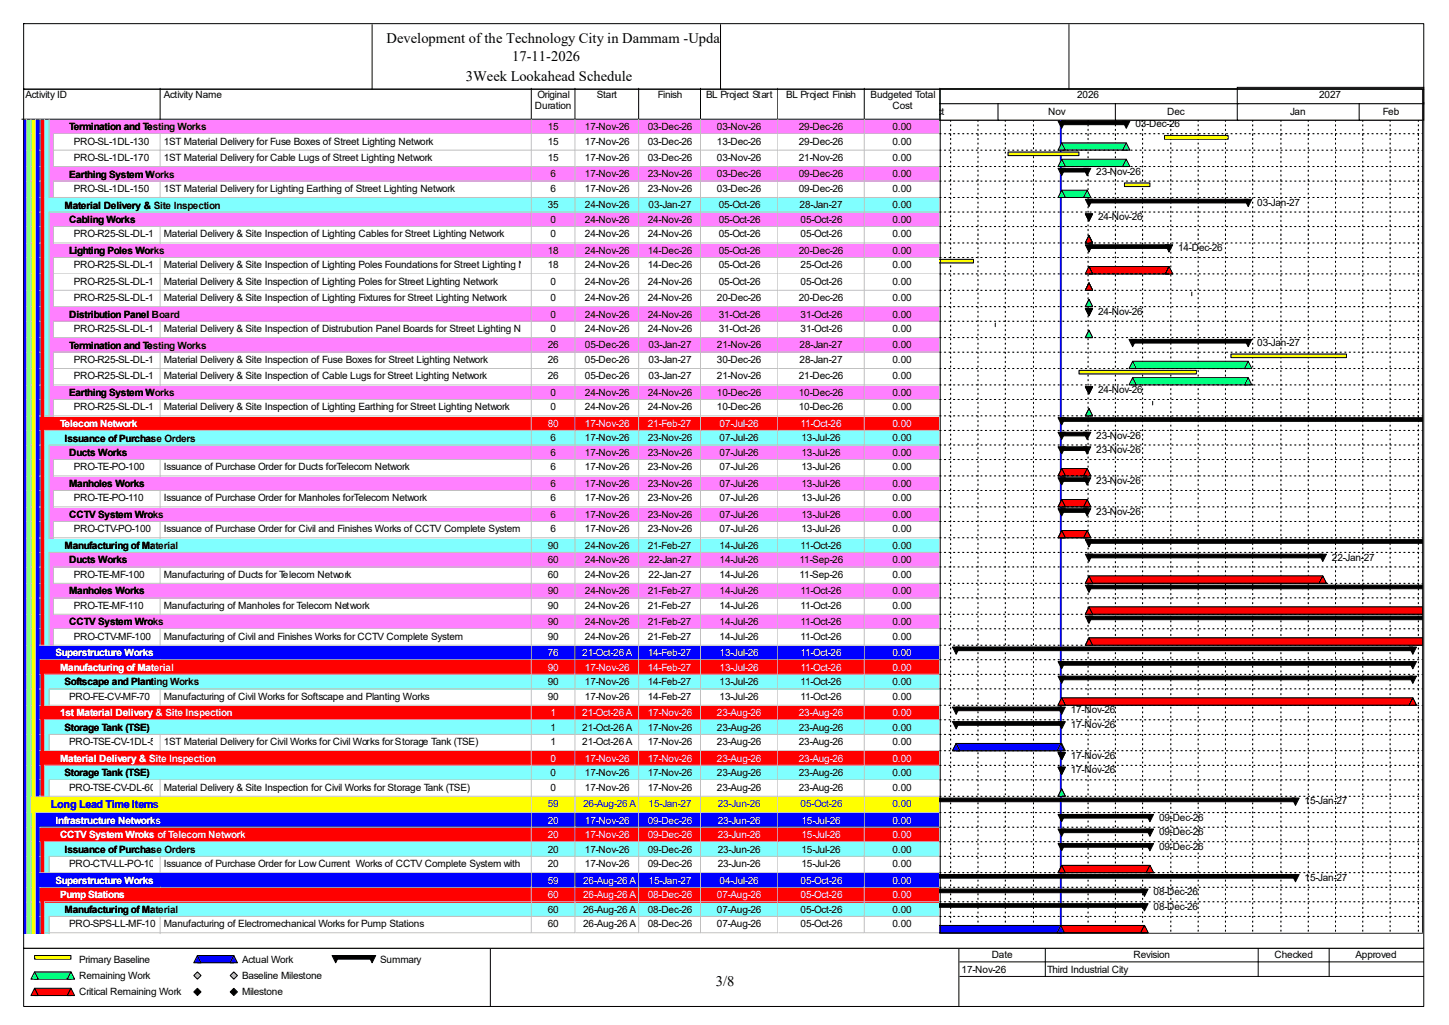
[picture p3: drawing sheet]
<svg xmlns="http://www.w3.org/2000/svg" width="420mm" height="297mm" viewBox="0 0 420 297" stroke-linecap="round" stroke-linejoin="round" font-family="sans-serif">
<defs><g id="words">
<g font-size="4.2">
<text x="112.1" y="12.4">Development of the Technology City in Dammam -Update</text>
<text x="148.5" y="17.7">17-11-2026</text>
<text x="135" y="23.5">3Week Lookahead Schedule</text>
<text x="207.5" y="285.6">3/8</text>
</g>
<text font-size="3.2" fill="#00f" x="14.8" y="234.2">Long Lead Time Items</text>
<g font-size="2.9">
<text x="7.4" y="28.4">Activity ID</text>
<text x="47.5" y="28.4">Activity Name</text>
<text x="155.8" y="28.4">Original</text>
<text x="173" y="28.4">Start</text>
<text x="190.7" y="28.4">Finish</text>
<text x="204.6" y="28.4">BL Project Start</text>
<text x="227.8" y="28.4">BL Project Finish</text>
<text x="252.3" y="28.4">Budgeted Total</text>
<text x="312.2" y="28.4">2026</text>
<text x="382.4" y="28.4">2027</text>
<text x="155.1" y="31.6">Duration</text>
<text x="258.7" y="31.6">Cost</text>
<text x="269.5" y="33.2">Oct</text>
<text x="303.8" y="33.2">Nov</text>
<text x="338.3" y="33.2">Dec</text>
<text x="373.9" y="33.2">Jan</text>
<text x="400.8" y="33.2">Feb</text>
<text x="20" y="37.8">Termination and Testing Works</text>
<text x="21.4" y="41.9">PRO-SL-1DL-130</text>
<text x="47.5" y="41.9">1ST Material Delivery for Fuse Boxes of Street Lighting Network</text>
<text x="158.7" y="37.7">15</text>
<text x="158.7" y="41.9">15</text>
<text x="169.5" y="37.7">17-Nov-26</text>
<text x="169.5" y="41.9">17-Nov-26</text>
<text x="187.7" y="37.7">03-Dec-26</text>
<text x="187.7" y="41.9">03-Dec-26</text>
<text x="207.8" y="37.7">03-Nov-26</text>
<text x="207.8" y="41.9">13-Dec-26</text>
<text x="231.5" y="37.7">29-Dec-26</text>
<text x="231.5" y="41.9">29-Dec-26</text>
<text x="258.7" y="37.7">0.00</text>
<text x="258.7" y="41.9">0.00</text>
<text x="329.1" y="36.9">03-Dec-26</text>
<text x="21.4" y="46.7">PRO-SL-1DL-170</text>
<text x="47.5" y="46.7">1ST Material Delivery for Cable Lugs of Street Lighting Network</text>
<text x="158.7" y="46.7">15</text>
<text x="169.5" y="46.7">17-Nov-26</text>
<text x="187.7" y="46.7">03-Dec-26</text>
<text x="207.8" y="46.7">03-Nov-26</text>
<text x="231.5" y="46.7">21-Nov-26</text>
<text x="258.7" y="46.7">0.00</text>
<text x="20" y="51.5">Earthing System Works</text>
<text x="159.6" y="51.4">6</text>
<text x="169.5" y="51.4">17-Nov-26</text>
<text x="187.7" y="51.4">23-Nov-26</text>
<text x="207.8" y="51.4">03-Dec-26</text>
<text x="231.5" y="51.4">09-Dec-26</text>
<text x="258.7" y="51.4">0.00</text>
<text x="317.8" y="50.6">23-Nov-26</text>
<text x="21.4" y="55.6">PRO-SL-1DL-150</text>
<text x="47.5" y="55.6">1ST Material Delivery for Lighting Earthing of Street Lighting Network</text>
<text x="159.6" y="55.6">6</text>
<text x="169.5" y="55.6">17-Nov-26</text>
<text x="187.7" y="55.6">23-Nov-26</text>
<text x="207.8" y="55.6">03-Dec-26</text>
<text x="231.5" y="55.6">09-Dec-26</text>
<text x="258.7" y="55.6">0.00</text>
<text x="364.4" y="59.6">03-Jan-27</text>
<text x="18.7" y="60.5">Material Delivery &amp; Site Inspection</text>
<text x="20" y="64.7">Cabling Works</text>
<text x="158.7" y="60.4">35</text>
<text x="159.6" y="64.6">0</text>
<text x="169.5" y="60.4">24-Nov-26</text>
<text x="169.5" y="64.6">24-Nov-26</text>
<text x="187.7" y="64.6">24-Nov-26</text>
<text x="188" y="60.4">03-Jan-27</text>
<text x="208.3" y="60.4">05-Oct-26</text>
<text x="208.3" y="64.6">05-Oct-26</text>
<text x="231.8" y="60.4">28-Jan-27</text>
<text x="232" y="64.6">05-Oct-26</text>
<text x="258.7" y="60.4">0.00</text>
<text x="258.7" y="64.6">0.00</text>
<text x="318.3" y="63.8">24-Nov-26</text>
<text x="21.4" y="68.8">PRO-R25-SL-DL-100Material Delivery &amp; Site Inspection of Lighting Cables for Street Lighting Network</text>
<text x="159.6" y="68.8">0</text>
<text x="169.5" y="68.8">24-Nov-26</text>
<text x="187.7" y="68.8">24-Nov-26</text>
<text x="208.3" y="68.8">05-Oct-26</text>
<text x="232" y="68.8">05-Oct-26</text>
<text x="258.7" y="68.8">0.00</text>
<text x="20" y="73.7">Lighting Poles Works</text>
<text x="21.4" y="77.8">PRO-R25-SL-DL-110</text>
<text x="47.5" y="77.8">Material Delivery &amp; Site Inspection of Lighting Poles Foundations for Street Lighting Network</text>
<text x="158.7" y="73.6">18</text>
<text x="158.7" y="77.8">18</text>
<text x="169.5" y="73.6">24-Nov-26</text>
<text x="169.5" y="77.8">24-Nov-26</text>
<text x="187.7" y="73.6">14-Dec-26</text>
<text x="187.7" y="77.8">14-Dec-26</text>
<text x="208.3" y="73.6">05-Oct-26</text>
<text x="208.3" y="77.8">05-Oct-26</text>
<text x="231.5" y="73.6">20-Dec-26</text>
<text x="232" y="77.8">25-Oct-26</text>
<text x="258.7" y="73.6">0.00</text>
<text x="258.7" y="77.8">0.00</text>
<text x="341.5" y="72.8">14-Dec-26</text>
<text x="21.4" y="82.5">PRO-R25-SL-DL-120Material Delivery &amp; Site Inspection of Lighting Poles for Street Lighting Network</text>
<text x="159.6" y="82.5">0</text>
<text x="169.5" y="82.5">24-Nov-26</text>
<text x="187.7" y="82.5">24-Nov-26</text>
<text x="208.3" y="82.5">05-Oct-26</text>
<text x="232" y="82.5">05-Oct-26</text>
<text x="258.7" y="82.5">0.00</text>
<text x="21.4" y="87.3">PRO-R25-SL-DL-140Material Delivery &amp; Site Inspection of Lighting Fixtures for Street Lighting Network</text>
<text x="159.6" y="87.3">0</text>
<text x="169.5" y="87.3">24-Nov-26</text>
<text x="187.7" y="87.3">24-Nov-26</text>
<text x="207.8" y="87.3">20-Dec-26</text>
<text x="231.5" y="87.3">20-Dec-26</text>
<text x="258.7" y="87.3">0.00</text>
<text x="20" y="92.1">Distribution Panel Board</text>
<text x="159.6" y="92">0</text>
<text x="169.5" y="92">24-Nov-26</text>
<text x="187.7" y="92">24-Nov-26</text>
<text x="208.3" y="92">31-Oct-26</text>
<text x="232" y="92">31-Oct-26</text>
<text x="258.7" y="92">0.00</text>
<text x="318.3" y="91.2">24-Nov-26</text>
<text x="20" y="101">Termination and Testing Works</text>
<text x="21.4" y="96.2">PRO-R25-SL-DL-160Material Delivery &amp; Site Inspection of Distrubution Panel Boards for Street Lighting Network0</text>
<text x="158.7" y="101">26</text>
<text x="169.5" y="96.2">24-Nov-26</text>
<text x="169.5" y="101">05-Dec-26</text>
<text x="187.7" y="96.2">24-Nov-26</text>
<text x="188" y="101">03-Jan-27</text>
<text x="207.8" y="101">21-Nov-26</text>
<text x="208.3" y="96.2">31-Oct-26</text>
<text x="231.8" y="101">28-Jan-27</text>
<text x="232" y="96.2">31-Oct-26</text>
<text x="258.7" y="96.2">0.00</text>
<text x="258.7" y="101">0.00</text>
<text x="364.4" y="100.2">03-Jan-27</text>
<text x="21.4" y="105.2">PRO-R25-SL-DL-130Material Delivery &amp; Site Inspection of Fuse Boxes for Street Lighting Network</text>
<text x="158.7" y="105.2">26</text>
<text x="169.5" y="105.2">05-Dec-26</text>
<text x="188" y="105.2">03-Jan-27</text>
<text x="207.8" y="105.2">30-Dec-26</text>
<text x="231.8" y="105.2">28-Jan-27</text>
<text x="258.7" y="105.2">0.00</text>
<text x="21.4" y="109.9">PRO-R25-SL-DL-170Material Delivery &amp; Site Inspection of Cable Lugs for Street Lighting Network</text>
<text x="158.7" y="109.9">26</text>
<text x="169.5" y="109.9">05-Dec-26</text>
<text x="188" y="109.9">03-Jan-27</text>
<text x="207.8" y="109.9">21-Nov-26</text>
<text x="231.5" y="109.9">21-Dec-26</text>
<text x="258.7" y="109.9">0.00</text>
<text x="318.3" y="113.9">24-Nov-26</text>
<text x="20" y="114.8">Earthing System Works</text>
<text x="21.4" y="118.9">PRO-R25-SL-DL-150Material Delivery &amp; Site Inspection of Lighting Earthing for Street Lighting Network</text>
<text x="159.6" y="114.7">0</text>
<text x="159.6" y="118.9">0</text>
<text x="169.5" y="114.7">24-Nov-26</text>
<text x="169.5" y="118.9">24-Nov-26</text>
<text x="187.7" y="114.7">24-Nov-26</text>
<text x="187.7" y="118.9">24-Nov-26</text>
<text x="207.8" y="114.7">10-Dec-26</text>
<text x="207.8" y="118.9">10-Dec-26</text>
<text x="231.5" y="114.7">10-Dec-26</text>
<text x="231.5" y="118.9">10-Dec-26</text>
<text x="258.7" y="114.7">0.00</text>
<text x="258.7" y="118.9">0.00</text>
<text x="18.7" y="128">Issuance of Purchase Orders</text>
<text x="159.6" y="127.9">6</text>
<text x="169.5" y="127.9">17-Nov-26</text>
<text x="187.7" y="127.9">23-Nov-26</text>
<text x="208.6" y="127.9">07-Jul-26</text>
<text x="232.3" y="127.9">13-Jul-26</text>
<text x="258.7" y="127.9">0.00</text>
<text x="317.8" y="127.1">23-Nov-26</text>
<text x="317.8" y="131.3">23-Nov-26</text>
<text x="20" y="132.2">Ducts Works</text>
<text x="21.4" y="136.3">PRO-TE-PO-100</text>
<text x="47.5" y="136.3">Issuance of Purchase Order for Ducts forTelecom Network</text>
<text x="159.6" y="132.1">6</text>
<text x="159.6" y="136.3">6</text>
<text x="169.5" y="132.1">17-Nov-26</text>
<text x="169.5" y="136.3">17-Nov-26</text>
<text x="187.7" y="132.1">23-Nov-26</text>
<text x="187.7" y="136.3">23-Nov-26</text>
<text x="208.6" y="132.1">07-Jul-26</text>
<text x="208.6" y="136.3">07-Jul-26</text>
<text x="232.3" y="132.1">13-Jul-26</text>
<text x="232.3" y="136.3">13-Jul-26</text>
<text x="258.7" y="132.1">0.00</text>
<text x="258.7" y="136.3">0.00</text>
<text x="20" y="141.1">Manholes Works</text>
<text x="159.6" y="141.1">6</text>
<text x="169.5" y="141.1">17-Nov-26</text>
<text x="187.7" y="141.1">23-Nov-26</text>
<text x="208.6" y="141.1">07-Jul-26</text>
<text x="232.3" y="141.1">13-Jul-26</text>
<text x="258.7" y="141.1">0.00</text>
<text x="317.8" y="140.3">23-Nov-26</text>
<text x="21.4" y="145.3">PRO-TE-PO-110</text>
<text x="47.5" y="145.3">Issuance of Purchase Order for Manholes forTelecom Network</text>
<text x="159.6" y="145.3">6</text>
<text x="169.5" y="145.3">17-Nov-26</text>
<text x="187.7" y="145.3">23-Nov-26</text>
<text x="208.6" y="145.3">07-Jul-26</text>
<text x="232.3" y="145.3">13-Jul-26</text>
<text x="258.7" y="145.3">0.00</text>
<text x="317.8" y="149.2">23-Nov-26</text>
<text x="20" y="150.1">CCTV System Wroks</text>
<text x="21.4" y="154.3">PRO-CTV-PO-100</text>
<text x="47.5" y="154.3">Issuance of Purchase Order for Civil and Finishes Works of CCTV Complete System</text>
<text x="159.6" y="150">6</text>
<text x="159.6" y="154.3">6</text>
<text x="169.5" y="150">17-Nov-26</text>
<text x="169.5" y="154.3">17-Nov-26</text>
<text x="187.7" y="150">23-Nov-26</text>
<text x="187.7" y="154.3">23-Nov-26</text>
<text x="208.6" y="150">07-Jul-26</text>
<text x="208.6" y="154.3">07-Jul-26</text>
<text x="232.3" y="150">13-Jul-26</text>
<text x="232.3" y="154.3">13-Jul-26</text>
<text x="258.7" y="150">0.00</text>
<text x="258.7" y="154.3">0.00</text>
<text x="18.7" y="159.1">Manufacturing of Material</text>
<text x="158.7" y="159">90</text>
<text x="169.5" y="159">24-Nov-26</text>
<text x="187.7" y="159">21-Feb-27</text>
<text x="208.6" y="159">14-Jul-26</text>
<text x="232" y="159">11-Oct-26</text>
<text x="258.7" y="159">0.00</text>
<text x="20" y="163.3">Ducts Works</text>
<text x="21.4" y="167.4">PRO-TE-MF-100</text>
<text x="47.5" y="167.4">Manufacturing of Ducts for Telecom Network</text>
<text x="158.7" y="163.2">60</text>
<text x="158.7" y="167.4">60</text>
<text x="169.5" y="163.2">24-Nov-26</text>
<text x="169.5" y="167.4">24-Nov-26</text>
<text x="188" y="163.2">22-Jan-27</text>
<text x="188" y="167.4">22-Jan-27</text>
<text x="208.6" y="163.2">14-Jul-26</text>
<text x="208.6" y="167.4">14-Jul-26</text>
<text x="231.8" y="163.2">11-Sep-26</text>
<text x="231.8" y="167.4">11-Sep-26</text>
<text x="258.7" y="163.2">0.00</text>
<text x="258.7" y="167.4">0.00</text>
<text x="386" y="162.4">22-Jan-27</text>
<text x="20" y="172.3">Manholes Works</text>
<text x="158.7" y="172.2">90</text>
<text x="169.5" y="172.2">24-Nov-26</text>
<text x="187.7" y="172.2">21-Feb-27</text>
<text x="208.6" y="172.2">14-Jul-26</text>
<text x="232" y="172.2">11-Oct-26</text>
<text x="258.7" y="172.2">0.00</text>
<text x="21.4" y="176.4">PRO-TE-MF-110</text>
<text x="47.5" y="176.4">Manufacturing of Manholes for Telecom Network</text>
<text x="158.7" y="176.4">90</text>
<text x="169.5" y="176.4">24-Nov-26</text>
<text x="187.7" y="176.4">21-Feb-27</text>
<text x="208.6" y="176.4">14-Jul-26</text>
<text x="232" y="176.4">11-Oct-26</text>
<text x="258.7" y="176.4">0.00</text>
<text x="20" y="181.2">CCTV System Wroks</text>
<text x="21.4" y="185.4">PRO-CTV-MF-100</text>
<text x="47.5" y="185.4">Manufacturing of Civil and Finishes Works for CCTV Complete System</text>
<text x="158.7" y="181.1">90</text>
<text x="158.7" y="185.4">90</text>
<text x="169.5" y="181.1">24-Nov-26</text>
<text x="169.5" y="185.4">24-Nov-26</text>
<text x="187.7" y="181.1">21-Feb-27</text>
<text x="187.7" y="185.4">21-Feb-27</text>
<text x="208.6" y="181.1">14-Jul-26</text>
<text x="208.6" y="185.4">14-Jul-26</text>
<text x="232" y="181.1">11-Oct-26</text>
<text x="232" y="185.4">11-Oct-26</text>
<text x="258.7" y="181.1">0.00</text>
<text x="258.7" y="185.4">0.00</text>
<text x="412.2" y="189.3">14-Feb-</text>
<text x="412.2" y="193.5">14-Feb-</text>
<text x="412.2" y="197.7">14-Feb-</text>
<text x="18.7" y="198.6">Softscape and Planting Works</text>
<text x="20" y="202.8">PRO-FE-CV-MF-70</text>
<text x="47.5" y="202.8">Manufacturing of Civil Works for Softscape and Planting Works</text>
<text x="158.7" y="198.5">90</text>
<text x="158.7" y="202.8">90</text>
<text x="169.5" y="198.5">17-Nov-26</text>
<text x="169.5" y="202.8">17-Nov-26</text>
<text x="187.7" y="198.5">14-Feb-27</text>
<text x="187.7" y="202.8">14-Feb-27</text>
<text x="208.6" y="198.5">13-Jul-26</text>
<text x="208.6" y="202.8">13-Jul-26</text>
<text x="232" y="198.5">11-Oct-26</text>
<text x="232" y="202.8">11-Oct-26</text>
<text x="258.7" y="198.5">0.00</text>
<text x="258.7" y="202.8">0.00</text>
<text x="310.3" y="206.7">17-Nov-26</text>
<text x="18.7" y="211.8">Storage Tank (TSE)</text>
<text x="20" y="215.9">PRO-TSE-CV-1DL-50</text>
<text x="47.5" y="215.9">1ST Material Delivery for Civil Works for Civil Works for Storage Tank (TSE)</text>
<text x="159.6" y="211.8">1</text>
<text x="159.6" y="215.9">1</text>
<text x="168.8" y="211.8">21-Oct-26 A</text>
<text x="168.8" y="215.9">21-Oct-26 A</text>
<text x="187.7" y="211.8">17-Nov-26</text>
<text x="187.7" y="215.9">17-Nov-26</text>
<text x="207.8" y="211.8">23-Aug-26</text>
<text x="207.8" y="215.9">23-Aug-26</text>
<text x="231.5" y="211.8">23-Aug-26</text>
<text x="231.5" y="215.9">23-Aug-26</text>
<text x="258.7" y="211.8">0.00</text>
<text x="258.7" y="215.9">0.00</text>
<text x="310.3" y="210.9">17-Nov-26</text>
<text x="310.3" y="219.9">17-Nov-26</text>
<text x="18.7" y="225">Storage Tank (TSE)</text>
<text x="159.6" y="224.9">0</text>
<text x="169.5" y="224.9">17-Nov-26</text>
<text x="187.7" y="224.9">17-Nov-26</text>
<text x="207.8" y="224.9">23-Aug-26</text>
<text x="231.5" y="224.9">23-Aug-26</text>
<text x="258.7" y="224.9">0.00</text>
<text x="310.3" y="224.1">17-Nov-26</text>
<text x="20" y="229.2">PRO-TSE-CV-DL-60</text>
<text x="47.5" y="229.2">Material Delivery &amp; Site Inspection for Civil Works for Storage Tank (TSE)</text>
<text x="159.6" y="229.2">0</text>
<text x="169.5" y="229.2">17-Nov-26</text>
<text x="187.7" y="229.2">17-Nov-26</text>
<text x="207.8" y="229.2">23-Aug-26</text>
<text x="231.5" y="229.2">23-Aug-26</text>
<text x="258.7" y="229.2">0.00</text>
<text x="378.1" y="233.1">15-Jan-27</text>
<text x="336" y="237.8">09-Dec-26</text>
<text x="336" y="242.1">09-Dec-26</text>
<text x="18.7" y="247.1">Issuance of Purchase Orders</text>
<text x="20" y="251.3">PRO-CTV-LL-PO-10</text>
<text x="47.5" y="251.3">Issuance of Purchase Order for Low Current Works of CCTV Complete System with All Accessories17-Nov-26</text>
<text x="158.7" y="247.1">20</text>
<text x="158.7" y="251.3">20</text>
<text x="169.5" y="247.1">17-Nov-26</text>
<text x="187.7" y="247.1">09-Dec-26</text>
<text x="187.7" y="251.3">09-Dec-26</text>
<text x="208.1" y="247.1">23-Jun-26</text>
<text x="208.1" y="251.3">23-Jun-26</text>
<text x="232.3" y="247.1">15-Jul-26</text>
<text x="232.3" y="251.3">15-Jul-26</text>
<text x="258.7" y="247.1">0.00</text>
<text x="258.7" y="251.3">0.00</text>
<text x="336" y="246.3">09-Dec-26</text>
<text x="378.1" y="255.2">15-Jan-27</text>
<text x="334.3" y="259.5">08-Dec-26</text>
<text x="334.3" y="263.7">08-Dec-26</text>
<text x="18.7" y="264.5">Manufacturing of Material</text>
<text x="20" y="268.7">PRO-SPS-LL-MF-10</text>
<text x="47.5" y="268.7">Manufacturing of Electromechanical Works for Pump Stations</text>
<text x="158.7" y="264.5">60</text>
<text x="158.7" y="268.7">60</text>
<text x="169" y="264.5">26-Aug-26 A</text>
<text x="169" y="268.7">26-Aug-26 A</text>
<text x="187.7" y="264.5">08-Dec-26</text>
<text x="187.7" y="268.7">08-Dec-26</text>
<text x="207.8" y="264.5">07-Aug-26</text>
<text x="207.8" y="268.7">07-Aug-26</text>
<text x="232" y="264.5">05-Oct-26</text>
<text x="232" y="268.7">05-Oct-26</text>
<text x="258.7" y="264.5">0.00</text>
<text x="258.7" y="268.7">0.00</text>
<text x="22.9" y="279">Primary Baseline</text>
<text x="70.1" y="279">Actual Work</text>
<text x="110.2" y="279">Summary</text>
<text x="278.7" y="281.9">17-Nov-26</text>
<text x="287.4" y="277.7">Date</text>
<text x="303.5" y="281.9">Third Industrial City</text>
<text x="328.5" y="277.7">Revision</text>
<text x="369.4" y="277.7">Checked</text>
<text x="392.9" y="277.7">Approved</text>
<text x="22.9" y="283.7">Remaining Work</text>
<text x="70.1" y="283.7">Baseline Milestone</text>
<text x="22.9" y="288.5">Critical Remaining Work</text>
<text x="70.1" y="288.5">Milestone</text>
</g>
<g font-size="2.9" fill="#fff">
<text x="17.4" y="123.7">Telecom Network</text>
<text x="158.7" y="123.7">80</text>
<text x="169.5" y="123.7">17-Nov-26</text>
<text x="187.7" y="123.7">21-Feb-27</text>
<text x="208.6" y="123.7">07-Jul-26</text>
<text x="232" y="123.7">11-Oct-26</text>
<text x="258.7" y="123.7">0.00</text>
<text x="16.1" y="190.2">Superstructure Works</text>
<text x="158.7" y="190.1">76</text>
<text x="168.8" y="190.1">21-Oct-26 A</text>
<text x="187.7" y="190.1">14-Feb-27</text>
<text x="208.6" y="190.1">13-Jul-26</text>
<text x="232" y="190.1">11-Oct-26</text>
<text x="258.7" y="190.1">0.00</text>
<text x="17.4" y="194.4">Manufacturing of Material</text>
<text x="158.7" y="194.3">90</text>
<text x="169.5" y="194.3">17-Nov-26</text>
<text x="187.7" y="194.3">14-Feb-27</text>
<text x="208.6" y="194.3">13-Jul-26</text>
<text x="232" y="194.3">11-Oct-26</text>
<text x="258.7" y="194.3">0.00</text>
<text x="17.4" y="207.6">1st Material Delivery &amp; Site Inspection</text>
<text x="159.6" y="207.5">1</text>
<text x="168.8" y="207.5">21-Oct-26 A</text>
<text x="187.7" y="207.5">17-Nov-26</text>
<text x="207.8" y="207.5">23-Aug-26</text>
<text x="231.5" y="207.5">23-Aug-26</text>
<text x="258.7" y="207.5">0.00</text>
<text x="17.4" y="220.8">Material Delivery &amp; Site Inspection</text>
<text x="159.6" y="220.7">0</text>
<text x="169.5" y="220.7">17-Nov-26</text>
<text x="187.7" y="220.7">17-Nov-26</text>
<text x="207.8" y="220.7">23-Aug-26</text>
<text x="231.5" y="220.7">23-Aug-26</text>
<text x="258.7" y="220.7">0.00</text>
<text x="16.1" y="238.7">Infrastructure Networks</text>
<text x="158.7" y="238.6">20</text>
<text x="169.5" y="238.6">17-Nov-26</text>
<text x="187.7" y="238.6">09-Dec-26</text>
<text x="208.1" y="238.6">23-Jun-26</text>
<text x="232.3" y="238.6">15-Jul-26</text>
<text x="258.7" y="238.6">0.00</text>
<text x="17.4" y="243">CCTV System Wroks of Telecom Network</text>
<text x="158.7" y="242.9">20</text>
<text x="169.5" y="242.9">17-Nov-26</text>
<text x="187.7" y="242.9">09-Dec-26</text>
<text x="208.1" y="242.9">23-Jun-26</text>
<text x="232.3" y="242.9">15-Jul-26</text>
<text x="258.7" y="242.9">0.00</text>
<text x="16.1" y="256.1">Superstructure Works</text>
<text x="158.7" y="256">59</text>
<text x="169" y="256">26-Aug-26 A</text>
<text x="188" y="256">15-Jan-27</text>
<text x="208.6" y="256">04-Jul-26</text>
<text x="232" y="256">05-Oct-26</text>
<text x="258.7" y="256">0.00</text>
<text x="17.4" y="260.4">Pump Stations</text>
<text x="158.7" y="260.3">60</text>
<text x="169" y="260.3">26-Aug-26 A</text>
<text x="187.7" y="260.3">08-Dec-26</text>
<text x="207.8" y="260.3">07-Aug-26</text>
<text x="232" y="260.3">05-Oct-26</text>
<text x="258.7" y="260.3">0.00</text>
</g>
<g font-size="2.9" fill="#00f">
<text x="158.7" y="233.9">59</text>
<text x="169" y="233.9">26-Aug-26 A</text>
<text x="188" y="233.9">15-Jan-27</text>
<text x="208.1" y="233.9">23-Jun-26</text>
<text x="232" y="233.9">05-Oct-26</text>
<text x="258.7" y="233.9">0.00</text>
</g>
</g></defs>
<path d="M46.4 25.6v8.9h-40.1" fill="none" stroke="#000" stroke-width=".29"/>
<path d="M46.7 25.6h107.6v9.2h-107.6z" fill="#fff"/>
<path d="M154 25.6v8.9h-107.6" fill="none" stroke="#000" stroke-width=".29"/>
<path d="M154.3 25.6h12.6v9.2h-12.6z" fill="#fff"/>
<path d="M166.7 25.6v8.9h-12.7" fill="none" stroke="#000" stroke-width=".29"/>
<path d="M166.9 25.6h18.5v9.2h-18.5z" fill="#fff"/>
<path d="M185.1 25.6v8.9h-18.4" fill="none" stroke="#000" stroke-width=".29"/>
<path d="M185.4 25.6h17.9v9.2h-17.9z" fill="#fff"/>
<path d="M203 25.6v8.9h-17.9" fill="none" stroke="#000" stroke-width=".29"/>
<path d="M203.3 25.6h22.4v9.2h-22.4z" fill="#fff"/>
<path d="M225.5 25.6v8.9h-22.5" fill="none" stroke="#000" stroke-width=".29"/>
<path d="M225.7 25.6h25.1v9.2h-25.1z" fill="#fff"/>
<path d="M250.5 25.6v8.9h-25" fill="none" stroke="#000" stroke-width=".29"/>
<path d="M250.8 25.6h21.9v9.2h-21.9z" fill="#fff"/>
<path d="M272.4 25.6v8.9h-21.9" fill="none" stroke="#000" stroke-width=".29"/>
<path d="M6.6 34.8h1.3v4.2h-1.3z" fill="#00f"/>
<path d="M7.6 34.5v4.5" fill="none" stroke="#c0c0c0" stroke-width=".29"/>
<path d="M7.9 34.8h1.3v4.2h-1.3z" fill="#80ff80"/>
<path d="M9 34.5v4.5" fill="none" stroke="#c0c0c0" stroke-width=".29"/>
<path d="M9.2 34.8h1.3v4.2h-1.3z" fill="#ff0"/>
<path d="M10.3 34.5v4.5" fill="none" stroke="#c0c0c0" stroke-width=".29"/>
<path d="M10.5 34.8h1.4v4.2h-1.4z" fill="#00f"/>
<path d="M11.6 34.5v4.5" fill="none" stroke="#c0c0c0" stroke-width=".29"/>
<path d="M11.9 34.8h1.3v4.2h-1.3z" fill="#f00"/>
<path d="M12.9 34.5v4.5" fill="none" stroke="#c0c0c0" stroke-width=".29"/>
<path d="M13.2 34.8h1.3v4.2h-1.3z" fill="#80ffff"/>
<path d="M14.2 34.5v4.5" fill="none" stroke="#c0c0c0" stroke-width=".29"/>
<path d="M14.5 34.8h32.2v4.2h-32.2z" fill="#ff80ff"/>
<path d="M15.6 38.8h31.1" fill="none" stroke="#c0c0c0" stroke-width=".29"/>
<path d="M46.7 34.8h107.6v4.2h-107.6z" fill="#ff80ff"/>
<path d="M154 34.5v4.3h-107.3" fill="none" stroke="#c0c0c0" stroke-width=".29"/>
<path d="M154.3 34.8h12.6v4.2h-12.6z" fill="#ff80ff"/>
<path d="M166.7 34.5v4.3h-12.4" fill="none" stroke="#c0c0c0" stroke-width=".29"/>
<path d="M166.9 34.8h18.5v4.2h-18.5z" fill="#ff80ff"/>
<path d="M185.1 34.5v4.3h-18.2" fill="none" stroke="#c0c0c0" stroke-width=".29"/>
<path d="M185.4 34.8h17.9v4.2h-17.9z" fill="#ff80ff"/>
<path d="M203 34.5v4.3h-17.6" fill="none" stroke="#c0c0c0" stroke-width=".29"/>
<path d="M203.3 34.8h22.4v4.2h-22.4z" fill="#ff80ff"/>
<path d="M225.5 34.5v4.3h-22.2" fill="none" stroke="#c0c0c0" stroke-width=".29"/>
<path d="M225.7 34.8h25.1v4.2h-25.1z" fill="#ff80ff"/>
<path d="M250.5 34.5v4.3h-24.8" fill="none" stroke="#c0c0c0" stroke-width=".29"/>
<path d="M250.8 34.8h21.9v4.2h-21.9z" fill="#ff80ff"/>
<path d="M272.4 34.5v4.3h-21.6" fill="none" stroke="#c0c0c0" stroke-width=".29"/>
<path d="M6.6 39h1.3v4.8h-1.3z" fill="#00f"/>
<path d="M7.6 38.8v5" fill="none" stroke="#c0c0c0" stroke-width=".29"/>
<path d="M7.9 39h1.3v4.8h-1.3z" fill="#80ff80"/>
<path d="M9 38.8v5" fill="none" stroke="#c0c0c0" stroke-width=".29"/>
<path d="M9.2 39h1.3v4.8h-1.3z" fill="#ff0"/>
<path d="M10.3 38.8v5" fill="none" stroke="#c0c0c0" stroke-width=".29"/>
<path d="M10.5 39h1.4v4.8h-1.4z" fill="#00f"/>
<path d="M11.6 38.8v5" fill="none" stroke="#c0c0c0" stroke-width=".29"/>
<path d="M11.9 39h1.3v4.8h-1.3z" fill="#f00"/>
<path d="M12.9 38.8v5" fill="none" stroke="#c0c0c0" stroke-width=".29"/>
<path d="M13.2 39h1.3v4.8h-1.3z" fill="#80ffff"/>
<path d="M14.2 38.8v5" fill="none" stroke="#c0c0c0" stroke-width=".29"/>
<path d="M14.5 39h1.3v4.8h-1.3z" fill="#ff80ff"/>
<path d="M15.6 38.8v5" fill="none" stroke="#c0c0c0" stroke-width=".29"/>
<path d="M15.8 39h30.9v4.8h-30.9z" fill="#fff"/>
<path d="M46.4 38.8v5M15.6 43.5h31.1" fill="none" stroke="#c0c0c0" stroke-width=".29"/>
<path d="M46.7 39h107.6v4.8h-107.6z" fill="#fff"/>
<path d="M154 38.8v4.7h-107.3" fill="none" stroke="#c0c0c0" stroke-width=".29"/>
<path d="M154.3 39h12.6v4.8h-12.6z" fill="#fff"/>
<path d="M166.7 38.8v4.7h-12.4" fill="none" stroke="#c0c0c0" stroke-width=".29"/>
<path d="M166.9 39h18.5v4.8h-18.5z" fill="#fff"/>
<path d="M185.1 38.8v4.7h-18.2" fill="none" stroke="#c0c0c0" stroke-width=".29"/>
<path d="M185.4 39h17.9v4.8h-17.9z" fill="#fff"/>
<path d="M203 38.8v4.7h-17.6" fill="none" stroke="#c0c0c0" stroke-width=".29"/>
<path d="M203.3 39h22.4v4.8h-22.4z" fill="#fff"/>
<path d="M225.5 38.8v4.7h-22.2" fill="none" stroke="#c0c0c0" stroke-width=".29"/>
<path d="M225.7 39h25.1v4.8h-25.1z" fill="#fff"/>
<path d="M250.5 38.8v4.7h-24.8" fill="none" stroke="#c0c0c0" stroke-width=".29"/>
<path d="M250.8 39h21.9v4.8h-21.9z" fill="#fff"/>
<path d="M272.4 38.8v4.7h-21.6" fill="none" stroke="#c0c0c0" stroke-width=".29"/>
<path d="M6.6 43.8h1.3v4.7h-1.3z" fill="#00f"/>
<path d="M7.6 43.5v5" fill="none" stroke="#c0c0c0" stroke-width=".29"/>
<path d="M7.9 43.8h1.3v4.7h-1.3z" fill="#80ff80"/>
<path d="M9 43.5v5" fill="none" stroke="#c0c0c0" stroke-width=".29"/>
<path d="M9.2 43.8h1.3v4.7h-1.3z" fill="#ff0"/>
<path d="M10.3 43.5v5" fill="none" stroke="#c0c0c0" stroke-width=".29"/>
<path d="M10.5 43.8h1.4v4.7h-1.4z" fill="#00f"/>
<path d="M11.6 43.5v5" fill="none" stroke="#c0c0c0" stroke-width=".29"/>
<path d="M11.9 43.8h1.3v4.7h-1.3z" fill="#f00"/>
<path d="M12.9 43.5v5" fill="none" stroke="#c0c0c0" stroke-width=".29"/>
<path d="M13.2 43.8h1.3v4.7h-1.3z" fill="#80ffff"/>
<path d="M14.2 43.5v5" fill="none" stroke="#c0c0c0" stroke-width=".29"/>
<path d="M14.5 43.8h1.3v4.7h-1.3z" fill="#ff80ff"/>
<path d="M15.6 43.5v5" fill="none" stroke="#c0c0c0" stroke-width=".29"/>
<path d="M15.8 43.8h30.9v4.7h-30.9z" fill="#fff"/>
<path d="M15.6 48.3h31.1M46.4 43.5v5" fill="none" stroke="#c0c0c0" stroke-width=".29"/>
<path d="M46.7 43.8h107.6v4.7h-107.6z" fill="#fff"/>
<path d="M154 43.5v4.8h-107.3" fill="none" stroke="#c0c0c0" stroke-width=".29"/>
<path d="M154.3 43.8h12.6v4.7h-12.6z" fill="#fff"/>
<path d="M166.7 43.5v4.8h-12.4" fill="none" stroke="#c0c0c0" stroke-width=".29"/>
<path d="M166.9 43.8h18.5v4.7h-18.5z" fill="#fff"/>
<path d="M185.1 43.5v4.8h-18.2" fill="none" stroke="#c0c0c0" stroke-width=".29"/>
<path d="M185.4 43.8h17.9v4.7h-17.9z" fill="#fff"/>
<path d="M203 43.5v4.8h-17.6" fill="none" stroke="#c0c0c0" stroke-width=".29"/>
<path d="M203.3 43.8h22.4v4.7h-22.4z" fill="#fff"/>
<path d="M225.5 43.5v4.8h-22.2" fill="none" stroke="#c0c0c0" stroke-width=".29"/>
<path d="M225.7 43.8h25.1v4.7h-25.1z" fill="#fff"/>
<path d="M250.5 43.5v4.8h-24.8" fill="none" stroke="#c0c0c0" stroke-width=".29"/>
<path d="M250.8 43.8h21.9v4.7h-21.9z" fill="#fff"/>
<path d="M272.4 43.5v4.8h-21.6" fill="none" stroke="#c0c0c0" stroke-width=".29"/>
<path d="M6.6 48.5h1.3v4.2h-1.3z" fill="#00f"/>
<path d="M7.6 48.3v4.4" fill="none" stroke="#c0c0c0" stroke-width=".29"/>
<path d="M7.9 48.5h1.3v4.2h-1.3z" fill="#80ff80"/>
<path d="M9 48.3v4.4" fill="none" stroke="#c0c0c0" stroke-width=".29"/>
<path d="M9.2 48.5h1.3v4.2h-1.3z" fill="#ff0"/>
<path d="M10.3 48.3v4.4" fill="none" stroke="#c0c0c0" stroke-width=".29"/>
<path d="M10.5 48.5h1.4v4.2h-1.4z" fill="#00f"/>
<path d="M11.6 48.3v4.4" fill="none" stroke="#c0c0c0" stroke-width=".29"/>
<path d="M11.9 48.5h1.3v4.2h-1.3z" fill="#f00"/>
<path d="M12.9 48.3v4.4" fill="none" stroke="#c0c0c0" stroke-width=".29"/>
<path d="M13.2 48.5h1.3v4.2h-1.3z" fill="#80ffff"/>
<path d="M14.2 48.3v4.4" fill="none" stroke="#c0c0c0" stroke-width=".29"/>
<path d="M14.5 48.5h32.2v4.2h-32.2z" fill="#ff80ff"/>
<path d="M15.6 52.5h31.1" fill="none" stroke="#c0c0c0" stroke-width=".29"/>
<path d="M46.7 48.5h107.6v4.2h-107.6z" fill="#ff80ff"/>
<path d="M154 48.3v4.2h-107.3" fill="none" stroke="#c0c0c0" stroke-width=".29"/>
<path d="M154.3 48.5h12.6v4.2h-12.6z" fill="#ff80ff"/>
<path d="M166.7 48.3v4.2h-12.4" fill="none" stroke="#c0c0c0" stroke-width=".29"/>
<path d="M166.9 48.5h18.5v4.2h-18.5z" fill="#ff80ff"/>
<path d="M185.1 48.3v4.2h-18.2" fill="none" stroke="#c0c0c0" stroke-width=".29"/>
<path d="M185.4 48.5h17.9v4.2h-17.9z" fill="#ff80ff"/>
<path d="M203 48.3v4.2h-17.6" fill="none" stroke="#c0c0c0" stroke-width=".29"/>
<path d="M203.3 48.5h22.4v4.2h-22.4z" fill="#ff80ff"/>
<path d="M225.5 48.3v4.2h-22.2" fill="none" stroke="#c0c0c0" stroke-width=".29"/>
<path d="M225.7 48.5h25.1v4.2h-25.1z" fill="#ff80ff"/>
<path d="M250.5 48.3v4.2h-24.8" fill="none" stroke="#c0c0c0" stroke-width=".29"/>
<path d="M250.8 48.5h21.9v4.2h-21.9z" fill="#ff80ff"/>
<path d="M272.4 48.3v4.2h-21.6" fill="none" stroke="#c0c0c0" stroke-width=".29"/>
<path d="M6.6 52.7h1.3v4.8h-1.3z" fill="#00f"/>
<path d="M7.6 52.5v5" fill="none" stroke="#c0c0c0" stroke-width=".29"/>
<path d="M7.9 52.7h1.3v4.8h-1.3z" fill="#80ff80"/>
<path d="M9 52.5v5" fill="none" stroke="#c0c0c0" stroke-width=".29"/>
<path d="M9.2 52.7h1.3v4.8h-1.3z" fill="#ff0"/>
<path d="M10.3 52.5v5" fill="none" stroke="#c0c0c0" stroke-width=".29"/>
<path d="M10.5 52.7h1.4v4.8h-1.4z" fill="#00f"/>
<path d="M11.6 52.5v5" fill="none" stroke="#c0c0c0" stroke-width=".29"/>
<path d="M11.9 52.7h1.3v4.8h-1.3z" fill="#f00"/>
<path d="M12.9 52.5v5" fill="none" stroke="#c0c0c0" stroke-width=".29"/>
<path d="M13.2 52.7h1.3v4.8h-1.3z" fill="#80ffff"/>
<path d="M14.2 52.5v5" fill="none" stroke="#c0c0c0" stroke-width=".29"/>
<path d="M14.5 52.7h1.3v4.8h-1.3z" fill="#ff80ff"/>
<path d="M14.2 57.2h1.6M15.6 52.5v5" fill="none" stroke="#c0c0c0" stroke-width=".29"/>
<path d="M15.8 52.7h30.9v4.8h-30.9z" fill="#fff"/>
<path d="M15.6 57.2h31.1M46.4 52.5v5" fill="none" stroke="#c0c0c0" stroke-width=".29"/>
<path d="M46.7 52.7h107.6v4.8h-107.6z" fill="#fff"/>
<path d="M154 52.5v4.7h-107.3" fill="none" stroke="#c0c0c0" stroke-width=".29"/>
<path d="M154.3 52.7h12.6v4.8h-12.6z" fill="#fff"/>
<path d="M166.7 52.5v4.7h-12.4" fill="none" stroke="#c0c0c0" stroke-width=".29"/>
<path d="M166.9 52.7h18.5v4.8h-18.5z" fill="#fff"/>
<path d="M185.1 52.5v4.7h-18.2" fill="none" stroke="#c0c0c0" stroke-width=".29"/>
<path d="M185.4 52.7h17.9v4.8h-17.9z" fill="#fff"/>
<path d="M203 52.5v4.7h-17.6" fill="none" stroke="#c0c0c0" stroke-width=".29"/>
<path d="M203.3 52.7h22.4v4.8h-22.4z" fill="#fff"/>
<path d="M225.5 52.5v4.7h-22.2" fill="none" stroke="#c0c0c0" stroke-width=".29"/>
<path d="M225.7 52.7h25.1v4.8h-25.1z" fill="#fff"/>
<path d="M250.5 52.5v4.7h-24.8" fill="none" stroke="#c0c0c0" stroke-width=".29"/>
<path d="M250.8 52.7h21.9v4.8h-21.9z" fill="#fff"/>
<path d="M272.4 52.5v4.7h-21.6" fill="none" stroke="#c0c0c0" stroke-width=".29"/>
<path d="M6.6 57.5h1.3v4.2h-1.3z" fill="#00f"/>
<path d="M7.6 57.2v4.5" fill="none" stroke="#c0c0c0" stroke-width=".29"/>
<path d="M7.9 57.5h1.3v4.2h-1.3z" fill="#80ff80"/>
<path d="M9 57.2v4.5" fill="none" stroke="#c0c0c0" stroke-width=".29"/>
<path d="M9.2 57.5h1.3v4.2h-1.3z" fill="#ff0"/>
<path d="M10.3 57.2v4.5" fill="none" stroke="#c0c0c0" stroke-width=".29"/>
<path d="M10.5 57.5h1.4v4.2h-1.4z" fill="#00f"/>
<path d="M11.6 57.2v4.5" fill="none" stroke="#c0c0c0" stroke-width=".29"/>
<path d="M11.9 57.5h1.3v4.2h-1.3z" fill="#f00"/>
<path d="M12.9 57.2v4.5" fill="none" stroke="#c0c0c0" stroke-width=".29"/>
<path d="M13.2 57.5h33.5v4.2h-33.5z" fill="#80ffff"/>
<path d="M14.2 61.4h32.5" fill="none" stroke="#c0c0c0" stroke-width=".29"/>
<path d="M46.7 57.5h107.6v4.2h-107.6z" fill="#80ffff"/>
<path d="M154 57.2v4.2h-107.3" fill="none" stroke="#c0c0c0" stroke-width=".29"/>
<path d="M154.3 57.5h12.6v4.2h-12.6z" fill="#80ffff"/>
<path d="M166.7 57.2v4.2h-12.4" fill="none" stroke="#c0c0c0" stroke-width=".29"/>
<path d="M166.9 57.5h18.5v4.2h-18.5z" fill="#80ffff"/>
<path d="M185.1 57.2v4.2h-18.2" fill="none" stroke="#c0c0c0" stroke-width=".29"/>
<path d="M185.4 57.5h17.9v4.2h-17.9z" fill="#80ffff"/>
<path d="M203 57.2v4.2h-17.6" fill="none" stroke="#c0c0c0" stroke-width=".29"/>
<path d="M203.3 57.5h22.4v4.2h-22.4z" fill="#80ffff"/>
<path d="M225.5 57.2v4.2h-22.2" fill="none" stroke="#c0c0c0" stroke-width=".29"/>
<path d="M225.7 57.5h25.1v4.2h-25.1z" fill="#80ffff"/>
<path d="M250.5 57.2v4.2h-24.8" fill="none" stroke="#c0c0c0" stroke-width=".29"/>
<path d="M250.8 57.5h21.9v4.2h-21.9z" fill="#80ffff"/>
<path d="M272.4 57.2v4.2h-21.6" fill="none" stroke="#c0c0c0" stroke-width=".29"/>
<path d="M6.6 61.7h1.3v4.2h-1.3z" fill="#00f"/>
<path d="M7.6 61.4v4.5" fill="none" stroke="#c0c0c0" stroke-width=".29"/>
<path d="M7.9 61.7h1.3v4.2h-1.3z" fill="#80ff80"/>
<path d="M9 61.4v4.5" fill="none" stroke="#c0c0c0" stroke-width=".29"/>
<path d="M9.2 61.7h1.3v4.2h-1.3z" fill="#ff0"/>
<path d="M10.3 61.4v4.5" fill="none" stroke="#c0c0c0" stroke-width=".29"/>
<path d="M10.5 61.7h1.4v4.2h-1.4z" fill="#00f"/>
<path d="M11.6 61.4v4.5" fill="none" stroke="#c0c0c0" stroke-width=".29"/>
<path d="M11.9 61.7h1.3v4.2h-1.3z" fill="#f00"/>
<path d="M12.9 61.4v4.5" fill="none" stroke="#c0c0c0" stroke-width=".29"/>
<path d="M13.2 61.7h1.3v4.2h-1.3z" fill="#80ffff"/>
<path d="M14.2 61.4v4.5" fill="none" stroke="#c0c0c0" stroke-width=".29"/>
<path d="M14.5 61.7h32.2v4.2h-32.2z" fill="#ff80ff"/>
<path d="M15.6 65.7h31.1" fill="none" stroke="#c0c0c0" stroke-width=".29"/>
<path d="M46.7 61.7h107.6v4.2h-107.6z" fill="#ff80ff"/>
<path d="M154 61.4v4.3h-107.3" fill="none" stroke="#c0c0c0" stroke-width=".29"/>
<path d="M154.3 61.7h12.6v4.2h-12.6z" fill="#ff80ff"/>
<path d="M166.7 61.4v4.3h-12.4" fill="none" stroke="#c0c0c0" stroke-width=".29"/>
<path d="M166.9 61.7h18.5v4.2h-18.5z" fill="#ff80ff"/>
<path d="M185.1 61.4v4.3h-18.2" fill="none" stroke="#c0c0c0" stroke-width=".29"/>
<path d="M185.4 61.7h17.9v4.2h-17.9z" fill="#ff80ff"/>
<path d="M203 61.4v4.3h-17.6" fill="none" stroke="#c0c0c0" stroke-width=".29"/>
<path d="M203.3 61.7h22.4v4.2h-22.4z" fill="#ff80ff"/>
<path d="M225.5 61.4v4.3h-22.2" fill="none" stroke="#c0c0c0" stroke-width=".29"/>
<path d="M225.7 61.7h25.1v4.2h-25.1z" fill="#ff80ff"/>
<path d="M250.5 61.4v4.3h-24.8" fill="none" stroke="#c0c0c0" stroke-width=".29"/>
<path d="M250.8 61.7h21.9v4.2h-21.9z" fill="#ff80ff"/>
<path d="M272.4 61.4v4.3h-21.6" fill="none" stroke="#c0c0c0" stroke-width=".29"/>
<path d="M6.6 65.9h1.3v4.8h-1.3z" fill="#00f"/>
<path d="M7.6 65.7v5" fill="none" stroke="#c0c0c0" stroke-width=".29"/>
<path d="M7.9 65.9h1.3v4.8h-1.3z" fill="#80ff80"/>
<path d="M9 65.7v5" fill="none" stroke="#c0c0c0" stroke-width=".29"/>
<path d="M9.2 65.9h1.3v4.8h-1.3z" fill="#ff0"/>
<path d="M10.3 65.7v5" fill="none" stroke="#c0c0c0" stroke-width=".29"/>
<path d="M10.5 65.9h1.4v4.8h-1.4z" fill="#00f"/>
<path d="M11.6 65.7v5" fill="none" stroke="#c0c0c0" stroke-width=".29"/>
<path d="M11.9 65.9h1.3v4.8h-1.3z" fill="#f00"/>
<path d="M12.9 65.7v5" fill="none" stroke="#c0c0c0" stroke-width=".29"/>
<path d="M13.2 65.9h1.3v4.8h-1.3z" fill="#80ffff"/>
<path d="M14.2 65.7v5" fill="none" stroke="#c0c0c0" stroke-width=".29"/>
<path d="M14.5 65.9h1.3v4.8h-1.3z" fill="#ff80ff"/>
<path d="M15.6 65.7v5" fill="none" stroke="#c0c0c0" stroke-width=".29"/>
<path d="M15.8 65.9h30.9v4.8h-30.9z" fill="#fff"/>
<path d="M15.6 70.4h31.1M46.4 65.7v5" fill="none" stroke="#c0c0c0" stroke-width=".29"/>
<path d="M46.7 65.9h107.6v4.8h-107.6z" fill="#fff"/>
<path d="M154 65.7v4.7h-107.3" fill="none" stroke="#c0c0c0" stroke-width=".29"/>
<path d="M154.3 65.9h12.6v4.8h-12.6z" fill="#fff"/>
<path d="M166.7 65.7v4.7h-12.4" fill="none" stroke="#c0c0c0" stroke-width=".29"/>
<path d="M166.9 65.9h18.5v4.8h-18.5z" fill="#fff"/>
<path d="M185.1 65.7v4.7h-18.2" fill="none" stroke="#c0c0c0" stroke-width=".29"/>
<path d="M185.4 65.9h17.9v4.8h-17.9z" fill="#fff"/>
<path d="M203 65.7v4.7h-17.6" fill="none" stroke="#c0c0c0" stroke-width=".29"/>
<path d="M203.3 65.9h22.4v4.8h-22.4z" fill="#fff"/>
<path d="M225.5 65.7v4.7h-22.2" fill="none" stroke="#c0c0c0" stroke-width=".29"/>
<path d="M225.7 65.9h25.1v4.8h-25.1z" fill="#fff"/>
<path d="M250.5 65.7v4.7h-24.8" fill="none" stroke="#c0c0c0" stroke-width=".29"/>
<path d="M250.8 65.9h21.9v4.8h-21.9z" fill="#fff"/>
<path d="M272.4 65.7v4.7h-21.6" fill="none" stroke="#c0c0c0" stroke-width=".29"/>
<path d="M6.6 70.7h1.3v4.2h-1.3z" fill="#00f"/>
<path d="M7.6 70.4v4.5" fill="none" stroke="#c0c0c0" stroke-width=".29"/>
<path d="M7.9 70.7h1.3v4.2h-1.3z" fill="#80ff80"/>
<path d="M9 70.4v4.5" fill="none" stroke="#c0c0c0" stroke-width=".29"/>
<path d="M9.2 70.7h1.3v4.2h-1.3z" fill="#ff0"/>
<path d="M10.3 70.4v4.5" fill="none" stroke="#c0c0c0" stroke-width=".29"/>
<path d="M10.5 70.7h1.4v4.2h-1.4z" fill="#00f"/>
<path d="M11.6 70.4v4.5" fill="none" stroke="#c0c0c0" stroke-width=".29"/>
<path d="M11.9 70.7h1.3v4.2h-1.3z" fill="#f00"/>
<path d="M12.9 70.4v4.5" fill="none" stroke="#c0c0c0" stroke-width=".29"/>
<path d="M13.2 70.7h1.3v4.2h-1.3z" fill="#80ffff"/>
<path d="M14.2 70.4v4.5" fill="none" stroke="#c0c0c0" stroke-width=".29"/>
<path d="M14.5 70.7h32.2v4.2h-32.2z" fill="#ff80ff"/>
<path d="M15.6 74.6h31.1" fill="none" stroke="#c0c0c0" stroke-width=".29"/>
<path d="M46.7 70.7h107.6v4.2h-107.6z" fill="#ff80ff"/>
<path d="M154 70.4v4.2h-107.3" fill="none" stroke="#c0c0c0" stroke-width=".29"/>
<path d="M154.3 70.7h12.6v4.2h-12.6z" fill="#ff80ff"/>
<path d="M166.7 70.4v4.2h-12.4" fill="none" stroke="#c0c0c0" stroke-width=".29"/>
<path d="M166.9 70.7h18.5v4.2h-18.5z" fill="#ff80ff"/>
<path d="M185.1 70.4v4.2h-18.2" fill="none" stroke="#c0c0c0" stroke-width=".29"/>
<path d="M185.4 70.7h17.9v4.2h-17.9z" fill="#ff80ff"/>
<path d="M203 70.4v4.2h-17.6" fill="none" stroke="#c0c0c0" stroke-width=".29"/>
<path d="M203.3 70.7h22.4v4.2h-22.4z" fill="#ff80ff"/>
<path d="M225.5 70.4v4.2h-22.2" fill="none" stroke="#c0c0c0" stroke-width=".29"/>
<path d="M225.7 70.7h25.1v4.2h-25.1z" fill="#ff80ff"/>
<path d="M250.5 70.4v4.2h-24.8" fill="none" stroke="#c0c0c0" stroke-width=".29"/>
<path d="M250.8 70.7h21.9v4.2h-21.9z" fill="#ff80ff"/>
<path d="M272.4 70.4v4.2h-21.6" fill="none" stroke="#c0c0c0" stroke-width=".29"/>
<path d="M6.6 74.9h1.3v4.7h-1.3z" fill="#00f"/>
<path d="M7.6 74.6v5" fill="none" stroke="#c0c0c0" stroke-width=".29"/>
<path d="M7.9 74.9h1.3v4.7h-1.3z" fill="#80ff80"/>
<path d="M9 74.6v5" fill="none" stroke="#c0c0c0" stroke-width=".29"/>
<path d="M9.2 74.9h1.3v4.7h-1.3z" fill="#ff0"/>
<path d="M10.3 74.6v5" fill="none" stroke="#c0c0c0" stroke-width=".29"/>
<path d="M10.5 74.9h1.4v4.7h-1.4z" fill="#00f"/>
<path d="M11.6 74.6v5" fill="none" stroke="#c0c0c0" stroke-width=".29"/>
<path d="M11.9 74.9h1.3v4.7h-1.3z" fill="#f00"/>
<path d="M12.9 74.6v5" fill="none" stroke="#c0c0c0" stroke-width=".29"/>
<path d="M13.2 74.9h1.3v4.7h-1.3z" fill="#80ffff"/>
<path d="M14.2 74.6v5" fill="none" stroke="#c0c0c0" stroke-width=".29"/>
<path d="M14.5 74.9h1.3v4.7h-1.3z" fill="#ff80ff"/>
<path d="M15.6 74.6v5" fill="none" stroke="#c0c0c0" stroke-width=".29"/>
<path d="M15.8 74.9h30.9v4.7h-30.9z" fill="#fff"/>
<path d="M15.6 79.4h31.1M46.4 74.6v5" fill="none" stroke="#c0c0c0" stroke-width=".29"/>
<path d="M46.7 74.9h107.6v4.7h-107.6z" fill="#fff"/>
<path d="M154 74.6v4.8h-107.3" fill="none" stroke="#c0c0c0" stroke-width=".29"/>
<path d="M154.3 74.9h12.6v4.7h-12.6z" fill="#fff"/>
<path d="M166.7 74.6v4.8h-12.4" fill="none" stroke="#c0c0c0" stroke-width=".29"/>
<path d="M166.9 74.9h18.5v4.7h-18.5z" fill="#fff"/>
<path d="M185.1 74.6v4.8h-18.2" fill="none" stroke="#c0c0c0" stroke-width=".29"/>
<path d="M185.4 74.9h17.9v4.7h-17.9z" fill="#fff"/>
<path d="M203 74.6v4.8h-17.6" fill="none" stroke="#c0c0c0" stroke-width=".29"/>
<path d="M203.3 74.9h22.4v4.7h-22.4z" fill="#fff"/>
<path d="M225.5 74.6v4.8h-22.2" fill="none" stroke="#c0c0c0" stroke-width=".29"/>
<path d="M225.7 74.9h25.1v4.7h-25.1z" fill="#fff"/>
<path d="M250.5 74.6v4.8h-24.8" fill="none" stroke="#c0c0c0" stroke-width=".29"/>
<path d="M250.8 74.9h21.9v4.7h-21.9z" fill="#fff"/>
<path d="M272.4 74.6v4.8h-21.6" fill="none" stroke="#c0c0c0" stroke-width=".29"/>
<path d="M6.6 79.6h1.3v4.8h-1.3z" fill="#00f"/>
<path d="M7.6 79.4v5" fill="none" stroke="#c0c0c0" stroke-width=".29"/>
<path d="M7.9 79.6h1.3v4.8h-1.3z" fill="#80ff80"/>
<path d="M9 79.4v5" fill="none" stroke="#c0c0c0" stroke-width=".29"/>
<path d="M9.2 79.6h1.3v4.8h-1.3z" fill="#ff0"/>
<path d="M10.3 79.4v5" fill="none" stroke="#c0c0c0" stroke-width=".29"/>
<path d="M10.5 79.6h1.4v4.8h-1.4z" fill="#00f"/>
<path d="M11.6 79.4v5" fill="none" stroke="#c0c0c0" stroke-width=".29"/>
<path d="M11.9 79.6h1.3v4.8h-1.3z" fill="#f00"/>
<path d="M12.9 79.4v5" fill="none" stroke="#c0c0c0" stroke-width=".29"/>
<path d="M13.2 79.6h1.3v4.8h-1.3z" fill="#80ffff"/>
<path d="M14.2 79.4v5" fill="none" stroke="#c0c0c0" stroke-width=".29"/>
<path d="M14.5 79.6h1.3v4.8h-1.3z" fill="#ff80ff"/>
<path d="M15.6 79.4v5" fill="none" stroke="#c0c0c0" stroke-width=".29"/>
<path d="M15.8 79.6h30.9v4.8h-30.9z" fill="#fff"/>
<path d="M46.4 79.4v5M15.6 84.1h31.1" fill="none" stroke="#c0c0c0" stroke-width=".29"/>
<path d="M46.7 79.6h107.6v4.8h-107.6z" fill="#fff"/>
<path d="M154 79.4v4.7h-107.3" fill="none" stroke="#c0c0c0" stroke-width=".29"/>
<path d="M154.3 79.6h12.6v4.8h-12.6z" fill="#fff"/>
<path d="M166.7 79.4v4.7h-12.4" fill="none" stroke="#c0c0c0" stroke-width=".29"/>
<path d="M166.9 79.6h18.5v4.8h-18.5z" fill="#fff"/>
<path d="M185.1 79.4v4.7h-18.2" fill="none" stroke="#c0c0c0" stroke-width=".29"/>
<path d="M185.4 79.6h17.9v4.8h-17.9z" fill="#fff"/>
<path d="M203 79.4v4.7h-17.6" fill="none" stroke="#c0c0c0" stroke-width=".29"/>
<path d="M203.3 79.6h22.4v4.8h-22.4z" fill="#fff"/>
<path d="M225.5 79.4v4.7h-22.2" fill="none" stroke="#c0c0c0" stroke-width=".29"/>
<path d="M225.7 79.6h25.1v4.8h-25.1z" fill="#fff"/>
<path d="M250.5 79.4v4.7h-24.8" fill="none" stroke="#c0c0c0" stroke-width=".29"/>
<path d="M250.8 79.6h21.9v4.8h-21.9z" fill="#fff"/>
<path d="M272.4 79.4v4.7h-21.6" fill="none" stroke="#c0c0c0" stroke-width=".29"/>
<path d="M6.6 84.4h1.3v4.7h-1.3z" fill="#00f"/>
<path d="M7.6 84.1v5" fill="none" stroke="#c0c0c0" stroke-width=".29"/>
<path d="M7.9 84.4h1.3v4.7h-1.3z" fill="#80ff80"/>
<path d="M9 84.1v5" fill="none" stroke="#c0c0c0" stroke-width=".29"/>
<path d="M9.2 84.4h1.3v4.7h-1.3z" fill="#ff0"/>
<path d="M10.3 84.1v5" fill="none" stroke="#c0c0c0" stroke-width=".29"/>
<path d="M10.5 84.4h1.4v4.7h-1.4z" fill="#00f"/>
<path d="M11.6 84.1v5" fill="none" stroke="#c0c0c0" stroke-width=".29"/>
<path d="M11.9 84.4h1.3v4.7h-1.3z" fill="#f00"/>
<path d="M12.9 84.1v5" fill="none" stroke="#c0c0c0" stroke-width=".29"/>
<path d="M13.2 84.4h1.3v4.7h-1.3z" fill="#80ffff"/>
<path d="M14.2 84.1v5" fill="none" stroke="#c0c0c0" stroke-width=".29"/>
<path d="M14.5 84.4h1.3v4.7h-1.3z" fill="#ff80ff"/>
<path d="M15.6 84.1v5" fill="none" stroke="#c0c0c0" stroke-width=".29"/>
<path d="M15.8 84.4h30.9v4.7h-30.9z" fill="#fff"/>
<path d="M15.6 88.9h31.1M46.4 84.1v5" fill="none" stroke="#c0c0c0" stroke-width=".29"/>
<path d="M46.7 84.4h107.6v4.7h-107.6z" fill="#fff"/>
<path d="M154 84.1v4.8h-107.3" fill="none" stroke="#c0c0c0" stroke-width=".29"/>
<path d="M154.3 84.4h12.6v4.7h-12.6z" fill="#fff"/>
<path d="M166.7 84.1v4.8h-12.4" fill="none" stroke="#c0c0c0" stroke-width=".29"/>
<path d="M166.9 84.4h18.5v4.7h-18.5z" fill="#fff"/>
<path d="M185.1 84.1v4.8h-18.2" fill="none" stroke="#c0c0c0" stroke-width=".29"/>
<path d="M185.4 84.4h17.9v4.7h-17.9z" fill="#fff"/>
<path d="M203 84.1v4.8h-17.6" fill="none" stroke="#c0c0c0" stroke-width=".29"/>
<path d="M203.3 84.4h22.4v4.7h-22.4z" fill="#fff"/>
<path d="M225.5 84.1v4.8h-22.2" fill="none" stroke="#c0c0c0" stroke-width=".29"/>
<path d="M225.7 84.4h25.1v4.7h-25.1z" fill="#fff"/>
<path d="M250.5 84.1v4.8h-24.8" fill="none" stroke="#c0c0c0" stroke-width=".29"/>
<path d="M250.8 84.4h21.9v4.7h-21.9z" fill="#fff"/>
<path d="M272.4 84.1v4.8h-21.6" fill="none" stroke="#c0c0c0" stroke-width=".29"/>
<path d="M6.6 89.1h1.3v4.2h-1.3z" fill="#00f"/>
<path d="M7.6 88.9v4.4" fill="none" stroke="#c0c0c0" stroke-width=".29"/>
<path d="M7.9 89.1h1.3v4.2h-1.3z" fill="#80ff80"/>
<path d="M9 88.9v4.4" fill="none" stroke="#c0c0c0" stroke-width=".29"/>
<path d="M9.2 89.1h1.3v4.2h-1.3z" fill="#ff0"/>
<path d="M10.3 88.9v4.4" fill="none" stroke="#c0c0c0" stroke-width=".29"/>
<path d="M10.5 89.1h1.4v4.2h-1.4z" fill="#00f"/>
<path d="M11.6 88.9v4.4" fill="none" stroke="#c0c0c0" stroke-width=".29"/>
<path d="M11.9 89.1h1.3v4.2h-1.3z" fill="#f00"/>
<path d="M12.9 88.9v4.4" fill="none" stroke="#c0c0c0" stroke-width=".29"/>
<path d="M13.2 89.1h1.3v4.2h-1.3z" fill="#80ffff"/>
<path d="M14.2 88.9v4.4" fill="none" stroke="#c0c0c0" stroke-width=".29"/>
<path d="M14.5 89.1h32.2v4.2h-32.2z" fill="#ff80ff"/>
<path d="M15.6 93.1h31.1" fill="none" stroke="#c0c0c0" stroke-width=".29"/>
<path d="M46.7 89.1h107.6v4.2h-107.6z" fill="#ff80ff"/>
<path d="M154 88.9v4.2h-107.3" fill="none" stroke="#c0c0c0" stroke-width=".29"/>
<path d="M154.3 89.1h12.6v4.2h-12.6z" fill="#ff80ff"/>
<path d="M166.7 88.9v4.2h-12.4" fill="none" stroke="#c0c0c0" stroke-width=".29"/>
<path d="M166.9 89.1h18.5v4.2h-18.5z" fill="#ff80ff"/>
<path d="M185.1 88.9v4.2h-18.2" fill="none" stroke="#c0c0c0" stroke-width=".29"/>
<path d="M185.4 89.1h17.9v4.2h-17.9z" fill="#ff80ff"/>
<path d="M203 88.9v4.2h-17.6" fill="none" stroke="#c0c0c0" stroke-width=".29"/>
<path d="M203.3 89.1h22.4v4.2h-22.4z" fill="#ff80ff"/>
<path d="M225.5 88.9v4.2h-22.2" fill="none" stroke="#c0c0c0" stroke-width=".29"/>
<path d="M225.7 89.1h25.1v4.2h-25.1z" fill="#ff80ff"/>
<path d="M250.5 88.9v4.2h-24.8" fill="none" stroke="#c0c0c0" stroke-width=".29"/>
<path d="M250.8 89.1h21.9v4.2h-21.9z" fill="#ff80ff"/>
<path d="M272.4 88.9v4.2h-21.6" fill="none" stroke="#c0c0c0" stroke-width=".29"/>
<path d="M6.6 93.3h1.3v4.8h-1.3z" fill="#00f"/>
<path d="M7.6 93.1v5" fill="none" stroke="#c0c0c0" stroke-width=".29"/>
<path d="M7.9 93.3h1.3v4.8h-1.3z" fill="#80ff80"/>
<path d="M9 93.1v5" fill="none" stroke="#c0c0c0" stroke-width=".29"/>
<path d="M9.2 93.3h1.3v4.8h-1.3z" fill="#ff0"/>
<path d="M10.3 93.1v5" fill="none" stroke="#c0c0c0" stroke-width=".29"/>
<path d="M10.5 93.3h1.4v4.8h-1.4z" fill="#00f"/>
<path d="M11.6 93.1v5" fill="none" stroke="#c0c0c0" stroke-width=".29"/>
<path d="M11.9 93.3h1.3v4.8h-1.3z" fill="#f00"/>
<path d="M12.9 93.1v5" fill="none" stroke="#c0c0c0" stroke-width=".29"/>
<path d="M13.2 93.3h1.3v4.8h-1.3z" fill="#80ffff"/>
<path d="M14.2 93.1v5" fill="none" stroke="#c0c0c0" stroke-width=".29"/>
<path d="M14.5 93.3h1.3v4.8h-1.3z" fill="#ff80ff"/>
<path d="M15.6 93.1v5" fill="none" stroke="#c0c0c0" stroke-width=".29"/>
<path d="M15.8 93.3h30.9v4.8h-30.9z" fill="#fff"/>
<path d="M15.6 97.8h31.1M46.4 93.1v5" fill="none" stroke="#c0c0c0" stroke-width=".29"/>
<path d="M46.7 93.3h107.6v4.8h-107.6z" fill="#fff"/>
<path d="M154 93.1v4.7h-107.3" fill="none" stroke="#c0c0c0" stroke-width=".29"/>
<path d="M154.3 93.3h12.6v4.8h-12.6z" fill="#fff"/>
<path d="M166.7 93.1v4.7h-12.4" fill="none" stroke="#c0c0c0" stroke-width=".29"/>
<path d="M166.9 93.3h18.5v4.8h-18.5z" fill="#fff"/>
<path d="M185.1 93.1v4.7h-18.2" fill="none" stroke="#c0c0c0" stroke-width=".29"/>
<path d="M185.4 93.3h17.9v4.8h-17.9z" fill="#fff"/>
<path d="M203 93.1v4.7h-17.6" fill="none" stroke="#c0c0c0" stroke-width=".29"/>
<path d="M203.3 93.3h22.4v4.8h-22.4z" fill="#fff"/>
<path d="M225.5 93.1v4.7h-22.2" fill="none" stroke="#c0c0c0" stroke-width=".29"/>
<path d="M225.7 93.3h25.1v4.8h-25.1z" fill="#fff"/>
<path d="M250.5 93.1v4.7h-24.8" fill="none" stroke="#c0c0c0" stroke-width=".29"/>
<path d="M250.8 93.3h21.9v4.8h-21.9z" fill="#fff"/>
<path d="M272.4 93.1v4.7h-21.6" fill="none" stroke="#c0c0c0" stroke-width=".29"/>
<path d="M6.6 98.1h1.3v4.2h-1.3z" fill="#00f"/>
<path d="M7.6 97.8v4.5" fill="none" stroke="#c0c0c0" stroke-width=".29"/>
<path d="M7.9 98.1h1.3v4.2h-1.3z" fill="#80ff80"/>
<path d="M9 97.8v4.5" fill="none" stroke="#c0c0c0" stroke-width=".29"/>
<path d="M9.2 98.1h1.3v4.2h-1.3z" fill="#ff0"/>
<path d="M10.3 97.8v4.5" fill="none" stroke="#c0c0c0" stroke-width=".29"/>
<path d="M10.5 98.1h1.4v4.2h-1.4z" fill="#00f"/>
<path d="M11.6 97.8v4.5" fill="none" stroke="#c0c0c0" stroke-width=".29"/>
<path d="M11.9 98.1h1.3v4.2h-1.3z" fill="#f00"/>
<path d="M12.9 97.8v4.5" fill="none" stroke="#c0c0c0" stroke-width=".29"/>
<path d="M13.2 98.1h1.3v4.2h-1.3z" fill="#80ffff"/>
<path d="M14.2 97.8v4.5" fill="none" stroke="#c0c0c0" stroke-width=".29"/>
<path d="M14.5 98.1h32.2v4.2h-32.2z" fill="#ff80ff"/>
<path d="M15.6 102h31.1" fill="none" stroke="#c0c0c0" stroke-width=".29"/>
<path d="M46.7 98.1h107.6v4.2h-107.6z" fill="#ff80ff"/>
<path d="M154 97.8v4.2h-107.3" fill="none" stroke="#c0c0c0" stroke-width=".29"/>
<path d="M154.3 98.1h12.6v4.2h-12.6z" fill="#ff80ff"/>
<path d="M166.7 97.8v4.2h-12.4" fill="none" stroke="#c0c0c0" stroke-width=".29"/>
<path d="M166.9 98.1h18.5v4.2h-18.5z" fill="#ff80ff"/>
<path d="M185.1 97.8v4.2h-18.2" fill="none" stroke="#c0c0c0" stroke-width=".29"/>
<path d="M185.4 98.1h17.9v4.2h-17.9z" fill="#ff80ff"/>
<path d="M203 97.8v4.2h-17.6" fill="none" stroke="#c0c0c0" stroke-width=".29"/>
<path d="M203.3 98.1h22.4v4.2h-22.4z" fill="#ff80ff"/>
<path d="M225.5 97.8v4.2h-22.2" fill="none" stroke="#c0c0c0" stroke-width=".29"/>
<path d="M225.7 98.1h25.1v4.2h-25.1z" fill="#ff80ff"/>
<path d="M250.5 97.8v4.2h-24.8" fill="none" stroke="#c0c0c0" stroke-width=".29"/>
<path d="M250.8 98.1h21.9v4.2h-21.9z" fill="#ff80ff"/>
<path d="M272.4 97.8v4.2h-21.6" fill="none" stroke="#c0c0c0" stroke-width=".29"/>
<path d="M6.6 102.3h1.3v4.8h-1.3z" fill="#00f"/>
<path d="M7.6 102v5.1" fill="none" stroke="#c0c0c0" stroke-width=".29"/>
<path d="M7.9 102.3h1.3v4.8h-1.3z" fill="#80ff80"/>
<path d="M9 102v5.1" fill="none" stroke="#c0c0c0" stroke-width=".29"/>
<path d="M9.2 102.3h1.3v4.8h-1.3z" fill="#ff0"/>
<path d="M10.3 102v5.1" fill="none" stroke="#c0c0c0" stroke-width=".29"/>
<path d="M10.5 102.3h1.4v4.8h-1.4z" fill="#00f"/>
<path d="M11.6 102v5.1" fill="none" stroke="#c0c0c0" stroke-width=".29"/>
<path d="M11.9 102.3h1.3v4.8h-1.3z" fill="#f00"/>
<path d="M12.9 102v5.1" fill="none" stroke="#c0c0c0" stroke-width=".29"/>
<path d="M13.2 102.3h1.3v4.8h-1.3z" fill="#80ffff"/>
<path d="M14.2 102v5.1" fill="none" stroke="#c0c0c0" stroke-width=".29"/>
<path d="M14.5 102.3h1.3v4.8h-1.3z" fill="#ff80ff"/>
<path d="M15.6 102v5.1" fill="none" stroke="#c0c0c0" stroke-width=".29"/>
<path d="M15.8 102.3h30.9v4.8h-30.9z" fill="#fff"/>
<path d="M15.6 106.8h31.1M46.4 102v5.1" fill="none" stroke="#c0c0c0" stroke-width=".29"/>
<path d="M46.7 102.3h107.6v4.8h-107.6z" fill="#fff"/>
<path d="M154 102v4.8h-107.3" fill="none" stroke="#c0c0c0" stroke-width=".29"/>
<path d="M154.3 102.3h12.6v4.8h-12.6z" fill="#fff"/>
<path d="M166.7 102v4.8h-12.4" fill="none" stroke="#c0c0c0" stroke-width=".29"/>
<path d="M166.9 102.3h18.5v4.8h-18.5z" fill="#fff"/>
<path d="M185.1 102v4.8h-18.2" fill="none" stroke="#c0c0c0" stroke-width=".29"/>
<path d="M185.4 102.3h17.9v4.8h-17.9z" fill="#fff"/>
<path d="M203 102v4.8h-17.6" fill="none" stroke="#c0c0c0" stroke-width=".29"/>
<path d="M203.3 102.3h22.4v4.8h-22.4z" fill="#fff"/>
<path d="M225.5 102v4.8h-22.2" fill="none" stroke="#c0c0c0" stroke-width=".29"/>
<path d="M225.7 102.3h25.1v4.8h-25.1z" fill="#fff"/>
<path d="M250.5 102v4.8h-24.8" fill="none" stroke="#c0c0c0" stroke-width=".29"/>
<path d="M250.8 102.3h21.9v4.8h-21.9z" fill="#fff"/>
<path d="M272.4 102v4.8h-21.6" fill="none" stroke="#c0c0c0" stroke-width=".29"/>
<path d="M6.6 107.1h1.3v4.7h-1.3z" fill="#00f"/>
<path d="M7.6 106.8v5" fill="none" stroke="#c0c0c0" stroke-width=".29"/>
<path d="M7.9 107.1h1.3v4.7h-1.3z" fill="#80ff80"/>
<path d="M9 106.8v5" fill="none" stroke="#c0c0c0" stroke-width=".29"/>
<path d="M9.2 107.1h1.3v4.7h-1.3z" fill="#ff0"/>
<path d="M10.3 106.8v5" fill="none" stroke="#c0c0c0" stroke-width=".29"/>
<path d="M10.5 107.1h1.4v4.7h-1.4z" fill="#00f"/>
<path d="M11.6 106.8v5" fill="none" stroke="#c0c0c0" stroke-width=".29"/>
<path d="M11.9 107.1h1.3v4.7h-1.3z" fill="#f00"/>
<path d="M12.9 106.8v5" fill="none" stroke="#c0c0c0" stroke-width=".29"/>
<path d="M13.2 107.1h1.3v4.7h-1.3z" fill="#80ffff"/>
<path d="M14.2 106.8v5" fill="none" stroke="#c0c0c0" stroke-width=".29"/>
<path d="M14.5 107.1h1.3v4.7h-1.3z" fill="#ff80ff"/>
<path d="M15.6 106.8v5" fill="none" stroke="#c0c0c0" stroke-width=".29"/>
<path d="M15.8 107.1h30.9v4.7h-30.9z" fill="#fff"/>
<path d="M15.6 111.5h31.1M46.4 106.8v5" fill="none" stroke="#c0c0c0" stroke-width=".29"/>
<path d="M46.7 107.1h107.6v4.7h-107.6z" fill="#fff"/>
<path d="M154 106.8v4.7h-107.3" fill="none" stroke="#c0c0c0" stroke-width=".29"/>
<path d="M154.3 107.1h12.6v4.7h-12.6z" fill="#fff"/>
<path d="M166.7 106.8v4.7h-12.4" fill="none" stroke="#c0c0c0" stroke-width=".29"/>
<path d="M166.9 107.1h18.5v4.7h-18.5z" fill="#fff"/>
<path d="M185.1 106.8v4.7h-18.2" fill="none" stroke="#c0c0c0" stroke-width=".29"/>
<path d="M185.4 107.1h17.9v4.7h-17.9z" fill="#fff"/>
<path d="M203 106.8v4.7h-17.6" fill="none" stroke="#c0c0c0" stroke-width=".29"/>
<path d="M203.3 107.1h22.4v4.7h-22.4z" fill="#fff"/>
<path d="M225.5 106.8v4.7h-22.2" fill="none" stroke="#c0c0c0" stroke-width=".29"/>
<path d="M225.7 107.1h25.1v4.7h-25.1z" fill="#fff"/>
<path d="M250.5 106.8v4.7h-24.8" fill="none" stroke="#c0c0c0" stroke-width=".29"/>
<path d="M250.8 107.1h21.9v4.7h-21.9z" fill="#fff"/>
<path d="M272.4 106.8v4.7h-21.6" fill="none" stroke="#c0c0c0" stroke-width=".29"/>
<path d="M6.6 111.8h1.3v4.2h-1.3z" fill="#00f"/>
<path d="M7.6 111.5v4.5" fill="none" stroke="#c0c0c0" stroke-width=".29"/>
<path d="M7.9 111.8h1.3v4.2h-1.3z" fill="#80ff80"/>
<path d="M9 111.5v4.5" fill="none" stroke="#c0c0c0" stroke-width=".29"/>
<path d="M9.2 111.8h1.3v4.2h-1.3z" fill="#ff0"/>
<path d="M10.3 111.5v4.5" fill="none" stroke="#c0c0c0" stroke-width=".29"/>
<path d="M10.5 111.8h1.4v4.2h-1.4z" fill="#00f"/>
<path d="M11.6 111.5v4.5" fill="none" stroke="#c0c0c0" stroke-width=".29"/>
<path d="M11.9 111.8h1.3v4.2h-1.3z" fill="#f00"/>
<path d="M12.9 111.5v4.5" fill="none" stroke="#c0c0c0" stroke-width=".29"/>
<path d="M13.2 111.8h1.3v4.2h-1.3z" fill="#80ffff"/>
<path d="M14.2 111.5v4.5" fill="none" stroke="#c0c0c0" stroke-width=".29"/>
<path d="M14.5 111.8h32.2v4.2h-32.2z" fill="#ff80ff"/>
<path d="M15.6 115.8h31.1" fill="none" stroke="#c0c0c0" stroke-width=".29"/>
<path d="M46.7 111.8h107.6v4.2h-107.6z" fill="#ff80ff"/>
<path d="M154 111.5v4.3h-107.3" fill="none" stroke="#c0c0c0" stroke-width=".29"/>
<path d="M154.3 111.8h12.6v4.2h-12.6z" fill="#ff80ff"/>
<path d="M166.7 111.5v4.3h-12.4" fill="none" stroke="#c0c0c0" stroke-width=".29"/>
<path d="M166.9 111.8h18.5v4.2h-18.5z" fill="#ff80ff"/>
<path d="M185.1 111.5v4.3h-18.2" fill="none" stroke="#c0c0c0" stroke-width=".29"/>
<path d="M185.4 111.8h17.9v4.2h-17.9z" fill="#ff80ff"/>
<path d="M203 111.5v4.3h-17.6" fill="none" stroke="#c0c0c0" stroke-width=".29"/>
<path d="M203.3 111.8h22.4v4.2h-22.4z" fill="#ff80ff"/>
<path d="M225.5 111.5v4.3h-22.2" fill="none" stroke="#c0c0c0" stroke-width=".29"/>
<path d="M225.7 111.8h25.1v4.2h-25.1z" fill="#ff80ff"/>
<path d="M250.5 111.5v4.3h-24.8" fill="none" stroke="#c0c0c0" stroke-width=".29"/>
<path d="M250.8 111.8h21.9v4.2h-21.9z" fill="#ff80ff"/>
<path d="M272.4 111.5v4.3h-21.6" fill="none" stroke="#c0c0c0" stroke-width=".29"/>
<path d="M6.6 116h1.3v4.8h-1.3z" fill="#00f"/>
<path d="M7.6 115.8v5" fill="none" stroke="#c0c0c0" stroke-width=".29"/>
<path d="M7.9 116h1.3v4.8h-1.3z" fill="#80ff80"/>
<path d="M9 115.8v5" fill="none" stroke="#c0c0c0" stroke-width=".29"/>
<path d="M9.2 116h1.3v4.8h-1.3z" fill="#ff0"/>
<path d="M10.3 115.8v5" fill="none" stroke="#c0c0c0" stroke-width=".29"/>
<path d="M10.5 116h1.4v4.8h-1.4z" fill="#00f"/>
<path d="M11.6 115.8v5" fill="none" stroke="#c0c0c0" stroke-width=".29"/>
<path d="M11.9 116h1.3v4.8h-1.3z" fill="#f00"/>
<path d="M12.9 115.8v5" fill="none" stroke="#c0c0c0" stroke-width=".29"/>
<path d="M13.2 116h1.3v4.8h-1.3z" fill="#80ffff"/>
<path d="M14.2 115.8v5M12.9 120.5h1.6" fill="none" stroke="#c0c0c0" stroke-width=".29"/>
<path d="M14.5 116h1.3v4.8h-1.3z" fill="#ff80ff"/>
<path d="M15.6 115.8v5M14.2 120.5h1.6" fill="none" stroke="#c0c0c0" stroke-width=".29"/>
<path d="M15.8 116h30.9v4.8h-30.9z" fill="#fff"/>
<path d="M46.4 115.8v5M15.6 120.5h31.1" fill="none" stroke="#c0c0c0" stroke-width=".29"/>
<path d="M46.7 116h107.6v4.8h-107.6z" fill="#fff"/>
<path d="M154 115.8v4.7h-107.3" fill="none" stroke="#c0c0c0" stroke-width=".29"/>
<path d="M154.3 116h12.6v4.8h-12.6z" fill="#fff"/>
<path d="M166.7 115.8v4.7h-12.4" fill="none" stroke="#c0c0c0" stroke-width=".29"/>
<path d="M166.9 116h18.5v4.8h-18.5z" fill="#fff"/>
<path d="M185.1 115.8v4.7h-18.2" fill="none" stroke="#c0c0c0" stroke-width=".29"/>
<path d="M185.4 116h17.9v4.8h-17.9z" fill="#fff"/>
<path d="M203 115.8v4.7h-17.6" fill="none" stroke="#c0c0c0" stroke-width=".29"/>
<path d="M203.3 116h22.4v4.8h-22.4z" fill="#fff"/>
<path d="M225.5 115.8v4.7h-22.2" fill="none" stroke="#c0c0c0" stroke-width=".29"/>
<path d="M225.7 116h25.1v4.8h-25.1z" fill="#fff"/>
<path d="M250.5 115.8v4.7h-24.8" fill="none" stroke="#c0c0c0" stroke-width=".29"/>
<path d="M250.8 116h21.9v4.8h-21.9z" fill="#fff"/>
<path d="M272.4 115.8v4.7h-21.6" fill="none" stroke="#c0c0c0" stroke-width=".29"/>
<path d="M6.6 120.8h1.3v4.2h-1.3z" fill="#00f"/>
<path d="M7.6 120.5v4.5" fill="none" stroke="#c0c0c0" stroke-width=".29"/>
<path d="M7.9 120.8h1.3v4.2h-1.3z" fill="#80ff80"/>
<path d="M9 120.5v4.5" fill="none" stroke="#c0c0c0" stroke-width=".29"/>
<path d="M9.2 120.8h1.3v4.2h-1.3z" fill="#ff0"/>
<path d="M10.3 120.5v4.5" fill="none" stroke="#c0c0c0" stroke-width=".29"/>
<path d="M10.5 120.8h1.4v4.2h-1.4z" fill="#00f"/>
<path d="M11.6 120.5v4.5" fill="none" stroke="#c0c0c0" stroke-width=".29"/>
<path d="M11.9 120.8h34.8v4.2h-34.8z" fill="#f00"/>
<path d="M12.9 124.7h33.8" fill="none" stroke="#c0c0c0" stroke-width=".29"/>
<path d="M46.7 120.8h107.6v4.2h-107.6z" fill="#f00"/>
<path d="M154 120.5v4.2h-107.3" fill="none" stroke="#c0c0c0" stroke-width=".29"/>
<path d="M154.3 120.8h12.6v4.2h-12.6z" fill="#f00"/>
<path d="M166.7 120.5v4.2h-12.4" fill="none" stroke="#c0c0c0" stroke-width=".29"/>
<path d="M166.9 120.8h18.5v4.2h-18.5z" fill="#f00"/>
<path d="M185.1 120.5v4.2h-18.2" fill="none" stroke="#c0c0c0" stroke-width=".29"/>
<path d="M185.4 120.8h17.9v4.2h-17.9z" fill="#f00"/>
<path d="M203 120.5v4.2h-17.6" fill="none" stroke="#c0c0c0" stroke-width=".29"/>
<path d="M203.3 120.8h22.4v4.2h-22.4z" fill="#f00"/>
<path d="M225.5 120.5v4.2h-22.2" fill="none" stroke="#c0c0c0" stroke-width=".29"/>
<path d="M225.7 120.8h25.1v4.2h-25.1z" fill="#f00"/>
<path d="M250.5 120.5v4.2h-24.8" fill="none" stroke="#c0c0c0" stroke-width=".29"/>
<path d="M250.8 120.8h21.9v4.2h-21.9z" fill="#f00"/>
<path d="M272.4 120.5v4.2h-21.6" fill="none" stroke="#c0c0c0" stroke-width=".29"/>
<path d="M6.6 125h1.3v4.2h-1.3z" fill="#00f"/>
<path d="M7.6 124.7v4.5" fill="none" stroke="#c0c0c0" stroke-width=".29"/>
<path d="M7.9 125h1.3v4.2h-1.3z" fill="#80ff80"/>
<path d="M9 124.7v4.5" fill="none" stroke="#c0c0c0" stroke-width=".29"/>
<path d="M9.2 125h1.3v4.2h-1.3z" fill="#ff0"/>
<path d="M10.3 124.7v4.5" fill="none" stroke="#c0c0c0" stroke-width=".29"/>
<path d="M10.5 125h1.4v4.2h-1.4z" fill="#00f"/>
<path d="M11.6 124.7v4.5" fill="none" stroke="#c0c0c0" stroke-width=".29"/>
<path d="M11.9 125h1.3v4.2h-1.3z" fill="#f00"/>
<path d="M12.9 124.7v4.5" fill="none" stroke="#c0c0c0" stroke-width=".29"/>
<path d="M13.2 125h33.5v4.2h-33.5z" fill="#80ffff"/>
<path d="M14.2 128.9h32.5" fill="none" stroke="#c0c0c0" stroke-width=".29"/>
<path d="M46.7 125h107.6v4.2h-107.6z" fill="#80ffff"/>
<path d="M154 124.7v4.2h-107.3" fill="none" stroke="#c0c0c0" stroke-width=".29"/>
<path d="M154.3 125h12.6v4.2h-12.6z" fill="#80ffff"/>
<path d="M166.7 124.7v4.2h-12.4" fill="none" stroke="#c0c0c0" stroke-width=".29"/>
<path d="M166.9 125h18.5v4.2h-18.5z" fill="#80ffff"/>
<path d="M185.1 124.7v4.2h-18.2" fill="none" stroke="#c0c0c0" stroke-width=".29"/>
<path d="M185.4 125h17.9v4.2h-17.9z" fill="#80ffff"/>
<path d="M203 124.7v4.2h-17.6" fill="none" stroke="#c0c0c0" stroke-width=".29"/>
<path d="M203.3 125h22.4v4.2h-22.4z" fill="#80ffff"/>
<path d="M225.5 124.7v4.2h-22.2" fill="none" stroke="#c0c0c0" stroke-width=".29"/>
<path d="M225.7 125h25.1v4.2h-25.1z" fill="#80ffff"/>
<path d="M250.5 124.7v4.2h-24.8" fill="none" stroke="#c0c0c0" stroke-width=".29"/>
<path d="M250.8 125h21.9v4.2h-21.9z" fill="#80ffff"/>
<path d="M272.4 124.7v4.2h-21.6" fill="none" stroke="#c0c0c0" stroke-width=".29"/>
<path d="M6.6 129.2h1.3v4.2h-1.3z" fill="#00f"/>
<path d="M7.6 128.9v4.5" fill="none" stroke="#c0c0c0" stroke-width=".29"/>
<path d="M7.9 129.2h1.3v4.2h-1.3z" fill="#80ff80"/>
<path d="M9 128.9v4.5" fill="none" stroke="#c0c0c0" stroke-width=".29"/>
<path d="M9.2 129.2h1.3v4.2h-1.3z" fill="#ff0"/>
<path d="M10.3 128.9v4.5" fill="none" stroke="#c0c0c0" stroke-width=".29"/>
<path d="M10.5 129.2h1.4v4.2h-1.4z" fill="#00f"/>
<path d="M11.6 128.9v4.5" fill="none" stroke="#c0c0c0" stroke-width=".29"/>
<path d="M11.9 129.2h1.3v4.2h-1.3z" fill="#f00"/>
<path d="M12.9 128.9v4.5" fill="none" stroke="#c0c0c0" stroke-width=".29"/>
<path d="M13.2 129.2h1.3v4.2h-1.3z" fill="#80ffff"/>
<path d="M14.2 128.9v4.5" fill="none" stroke="#c0c0c0" stroke-width=".29"/>
<path d="M14.5 129.2h32.2v4.2h-32.2z" fill="#ff80ff"/>
<path d="M15.6 133.2h31.1" fill="none" stroke="#c0c0c0" stroke-width=".29"/>
<path d="M46.7 129.2h107.6v4.2h-107.6z" fill="#ff80ff"/>
<path d="M154 128.9v4.3h-107.3" fill="none" stroke="#c0c0c0" stroke-width=".29"/>
<path d="M154.3 129.2h12.6v4.2h-12.6z" fill="#ff80ff"/>
<path d="M166.7 128.9v4.3h-12.4" fill="none" stroke="#c0c0c0" stroke-width=".29"/>
<path d="M166.9 129.2h18.5v4.2h-18.5z" fill="#ff80ff"/>
<path d="M185.1 128.9v4.3h-18.2" fill="none" stroke="#c0c0c0" stroke-width=".29"/>
<path d="M185.4 129.2h17.9v4.2h-17.9z" fill="#ff80ff"/>
<path d="M203 128.9v4.3h-17.6" fill="none" stroke="#c0c0c0" stroke-width=".29"/>
<path d="M203.3 129.2h22.4v4.2h-22.4z" fill="#ff80ff"/>
<path d="M225.5 128.9v4.3h-22.2" fill="none" stroke="#c0c0c0" stroke-width=".29"/>
<path d="M225.7 129.2h25.1v4.2h-25.1z" fill="#ff80ff"/>
<path d="M250.5 128.9v4.3h-24.8" fill="none" stroke="#c0c0c0" stroke-width=".29"/>
<path d="M250.8 129.2h21.9v4.2h-21.9z" fill="#ff80ff"/>
<path d="M272.4 128.9v4.3h-21.6" fill="none" stroke="#c0c0c0" stroke-width=".29"/>
<path d="M6.6 133.4h1.3v4.8h-1.3z" fill="#00f"/>
<path d="M7.6 133.2v5" fill="none" stroke="#c0c0c0" stroke-width=".29"/>
<path d="M7.9 133.4h1.3v4.8h-1.3z" fill="#80ff80"/>
<path d="M9 133.2v5" fill="none" stroke="#c0c0c0" stroke-width=".29"/>
<path d="M9.2 133.4h1.3v4.8h-1.3z" fill="#ff0"/>
<path d="M10.3 133.2v5" fill="none" stroke="#c0c0c0" stroke-width=".29"/>
<path d="M10.5 133.4h1.4v4.8h-1.4z" fill="#00f"/>
<path d="M11.6 133.2v5" fill="none" stroke="#c0c0c0" stroke-width=".29"/>
<path d="M11.9 133.4h1.3v4.8h-1.3z" fill="#f00"/>
<path d="M12.9 133.2v5" fill="none" stroke="#c0c0c0" stroke-width=".29"/>
<path d="M13.2 133.4h1.3v4.8h-1.3z" fill="#80ffff"/>
<path d="M14.2 133.2v5" fill="none" stroke="#c0c0c0" stroke-width=".29"/>
<path d="M14.5 133.4h1.3v4.8h-1.3z" fill="#ff80ff"/>
<path d="M15.6 133.2v5" fill="none" stroke="#c0c0c0" stroke-width=".29"/>
<path d="M15.8 133.4h30.9v4.8h-30.9z" fill="#fff"/>
<path d="M15.6 137.9h31.1M46.4 133.2v5" fill="none" stroke="#c0c0c0" stroke-width=".29"/>
<path d="M46.7 133.4h107.6v4.8h-107.6z" fill="#fff"/>
<path d="M154 133.2v4.7h-107.3" fill="none" stroke="#c0c0c0" stroke-width=".29"/>
<path d="M154.3 133.4h12.6v4.8h-12.6z" fill="#fff"/>
<path d="M166.7 133.2v4.7h-12.4" fill="none" stroke="#c0c0c0" stroke-width=".29"/>
<path d="M166.9 133.4h18.5v4.8h-18.5z" fill="#fff"/>
<path d="M185.1 133.2v4.7h-18.2" fill="none" stroke="#c0c0c0" stroke-width=".29"/>
<path d="M185.4 133.4h17.9v4.8h-17.9z" fill="#fff"/>
<path d="M203 133.2v4.7h-17.6" fill="none" stroke="#c0c0c0" stroke-width=".29"/>
<path d="M203.3 133.4h22.4v4.8h-22.4z" fill="#fff"/>
<path d="M225.5 133.2v4.7h-22.2" fill="none" stroke="#c0c0c0" stroke-width=".29"/>
<path d="M225.7 133.4h25.1v4.8h-25.1z" fill="#fff"/>
<path d="M250.5 133.2v4.7h-24.8" fill="none" stroke="#c0c0c0" stroke-width=".29"/>
<path d="M250.8 133.4h21.9v4.8h-21.9z" fill="#fff"/>
<path d="M272.4 133.2v4.7h-21.6" fill="none" stroke="#c0c0c0" stroke-width=".29"/>
<path d="M6.6 138.2h1.3v4.2h-1.3z" fill="#00f"/>
<path d="M7.6 137.9v4.5" fill="none" stroke="#c0c0c0" stroke-width=".29"/>
<path d="M7.9 138.2h1.3v4.2h-1.3z" fill="#80ff80"/>
<path d="M9 137.9v4.5" fill="none" stroke="#c0c0c0" stroke-width=".29"/>
<path d="M9.2 138.2h1.3v4.2h-1.3z" fill="#ff0"/>
<path d="M10.3 137.9v4.5" fill="none" stroke="#c0c0c0" stroke-width=".29"/>
<path d="M10.5 138.2h1.4v4.2h-1.4z" fill="#00f"/>
<path d="M11.6 137.9v4.5" fill="none" stroke="#c0c0c0" stroke-width=".29"/>
<path d="M11.9 138.2h1.3v4.2h-1.3z" fill="#f00"/>
<path d="M12.9 137.9v4.5" fill="none" stroke="#c0c0c0" stroke-width=".29"/>
<path d="M13.2 138.2h1.3v4.2h-1.3z" fill="#80ffff"/>
<path d="M14.2 137.9v4.5" fill="none" stroke="#c0c0c0" stroke-width=".29"/>
<path d="M14.5 138.2h32.2v4.2h-32.2z" fill="#ff80ff"/>
<path d="M15.6 142.1h31.1" fill="none" stroke="#c0c0c0" stroke-width=".29"/>
<path d="M46.7 138.2h107.6v4.2h-107.6z" fill="#ff80ff"/>
<path d="M154 137.9v4.2h-107.3" fill="none" stroke="#c0c0c0" stroke-width=".29"/>
<path d="M154.3 138.2h12.6v4.2h-12.6z" fill="#ff80ff"/>
<path d="M166.7 137.9v4.2h-12.4" fill="none" stroke="#c0c0c0" stroke-width=".29"/>
<path d="M166.9 138.2h18.5v4.2h-18.5z" fill="#ff80ff"/>
<path d="M185.1 137.9v4.2h-18.2" fill="none" stroke="#c0c0c0" stroke-width=".29"/>
<path d="M185.4 138.2h17.9v4.2h-17.9z" fill="#ff80ff"/>
<path d="M203 137.9v4.2h-17.6" fill="none" stroke="#c0c0c0" stroke-width=".29"/>
<path d="M203.3 138.2h22.4v4.2h-22.4z" fill="#ff80ff"/>
<path d="M225.5 137.9v4.2h-22.2" fill="none" stroke="#c0c0c0" stroke-width=".29"/>
<path d="M225.7 138.2h25.1v4.2h-25.1z" fill="#ff80ff"/>
<path d="M250.5 137.9v4.2h-24.8" fill="none" stroke="#c0c0c0" stroke-width=".29"/>
<path d="M250.8 138.2h21.9v4.2h-21.9z" fill="#ff80ff"/>
<path d="M272.4 137.9v4.2h-21.6" fill="none" stroke="#c0c0c0" stroke-width=".29"/>
<path d="M6.6 142.4h1.3v4.8h-1.3z" fill="#00f"/>
<path d="M7.6 142.1v5" fill="none" stroke="#c0c0c0" stroke-width=".29"/>
<path d="M7.9 142.4h1.3v4.8h-1.3z" fill="#80ff80"/>
<path d="M9 142.1v5" fill="none" stroke="#c0c0c0" stroke-width=".29"/>
<path d="M9.2 142.4h1.3v4.8h-1.3z" fill="#ff0"/>
<path d="M10.3 142.1v5" fill="none" stroke="#c0c0c0" stroke-width=".29"/>
<path d="M10.5 142.4h1.4v4.8h-1.4z" fill="#00f"/>
<path d="M11.6 142.1v5" fill="none" stroke="#c0c0c0" stroke-width=".29"/>
<path d="M11.9 142.4h1.3v4.8h-1.3z" fill="#f00"/>
<path d="M12.9 142.1v5" fill="none" stroke="#c0c0c0" stroke-width=".29"/>
<path d="M13.2 142.4h1.3v4.8h-1.3z" fill="#80ffff"/>
<path d="M14.2 142.1v5" fill="none" stroke="#c0c0c0" stroke-width=".29"/>
<path d="M14.5 142.4h1.3v4.8h-1.3z" fill="#ff80ff"/>
<path d="M15.6 142.1v5" fill="none" stroke="#c0c0c0" stroke-width=".29"/>
<path d="M15.8 142.4h30.9v4.8h-30.9z" fill="#fff"/>
<path d="M15.6 146.9h31.1M46.4 142.1v5" fill="none" stroke="#c0c0c0" stroke-width=".29"/>
<path d="M46.7 142.4h107.6v4.8h-107.6z" fill="#fff"/>
<path d="M154 142.1v4.8h-107.3" fill="none" stroke="#c0c0c0" stroke-width=".29"/>
<path d="M154.3 142.4h12.6v4.8h-12.6z" fill="#fff"/>
<path d="M166.7 142.1v4.8h-12.4" fill="none" stroke="#c0c0c0" stroke-width=".29"/>
<path d="M166.9 142.4h18.5v4.8h-18.5z" fill="#fff"/>
<path d="M185.1 142.1v4.8h-18.2" fill="none" stroke="#c0c0c0" stroke-width=".29"/>
<path d="M185.4 142.4h17.9v4.8h-17.9z" fill="#fff"/>
<path d="M203 142.1v4.8h-17.6" fill="none" stroke="#c0c0c0" stroke-width=".29"/>
<path d="M203.3 142.4h22.4v4.8h-22.4z" fill="#fff"/>
<path d="M225.5 142.1v4.8h-22.2" fill="none" stroke="#c0c0c0" stroke-width=".29"/>
<path d="M225.7 142.4h25.1v4.8h-25.1z" fill="#fff"/>
<path d="M250.5 142.1v4.8h-24.8" fill="none" stroke="#c0c0c0" stroke-width=".29"/>
<path d="M250.8 142.4h21.9v4.8h-21.9z" fill="#fff"/>
<path d="M272.4 142.1v4.8h-21.6" fill="none" stroke="#c0c0c0" stroke-width=".29"/>
<path d="M6.6 147.2h1.3v4.1h-1.3z" fill="#00f"/>
<path d="M7.6 146.9v4.5" fill="none" stroke="#c0c0c0" stroke-width=".29"/>
<path d="M7.9 147.2h1.3v4.1h-1.3z" fill="#80ff80"/>
<path d="M9 146.9v4.5" fill="none" stroke="#c0c0c0" stroke-width=".29"/>
<path d="M9.2 147.2h1.3v4.1h-1.3z" fill="#ff0"/>
<path d="M10.3 146.9v4.5" fill="none" stroke="#c0c0c0" stroke-width=".29"/>
<path d="M10.5 147.2h1.4v4.1h-1.4z" fill="#00f"/>
<path d="M11.6 146.9v4.5" fill="none" stroke="#c0c0c0" stroke-width=".29"/>
<path d="M11.9 147.2h1.3v4.1h-1.3z" fill="#f00"/>
<path d="M12.9 146.9v4.5" fill="none" stroke="#c0c0c0" stroke-width=".29"/>
<path d="M13.2 147.2h1.3v4.1h-1.3z" fill="#80ffff"/>
<path d="M14.2 146.9v4.5" fill="none" stroke="#c0c0c0" stroke-width=".29"/>
<path d="M14.5 147.2h32.2v4.1h-32.2z" fill="#ff80ff"/>
<path d="M15.6 151.1h31.1" fill="none" stroke="#c0c0c0" stroke-width=".29"/>
<path d="M46.7 147.2h107.6v4.1h-107.6z" fill="#ff80ff"/>
<path d="M154 146.9v4.2h-107.3" fill="none" stroke="#c0c0c0" stroke-width=".29"/>
<path d="M154.3 147.2h12.6v4.1h-12.6z" fill="#ff80ff"/>
<path d="M166.7 146.9v4.2h-12.4" fill="none" stroke="#c0c0c0" stroke-width=".29"/>
<path d="M166.9 147.2h18.5v4.1h-18.5z" fill="#ff80ff"/>
<path d="M185.1 146.9v4.2h-18.2" fill="none" stroke="#c0c0c0" stroke-width=".29"/>
<path d="M185.4 147.2h17.9v4.1h-17.9z" fill="#ff80ff"/>
<path d="M203 146.9v4.2h-17.6" fill="none" stroke="#c0c0c0" stroke-width=".29"/>
<path d="M203.3 147.2h22.4v4.1h-22.4z" fill="#ff80ff"/>
<path d="M225.5 146.9v4.2h-22.2" fill="none" stroke="#c0c0c0" stroke-width=".29"/>
<path d="M225.7 147.2h25.1v4.1h-25.1z" fill="#ff80ff"/>
<path d="M250.5 146.9v4.2h-24.8" fill="none" stroke="#c0c0c0" stroke-width=".29"/>
<path d="M250.8 147.2h21.9v4.1h-21.9z" fill="#ff80ff"/>
<path d="M272.4 146.9v4.2h-21.6" fill="none" stroke="#c0c0c0" stroke-width=".29"/>
<path d="M6.6 151.3h1.3v4.8h-1.3z" fill="#00f"/>
<path d="M7.6 151.1v5" fill="none" stroke="#c0c0c0" stroke-width=".29"/>
<path d="M7.9 151.3h1.3v4.8h-1.3z" fill="#80ff80"/>
<path d="M9 151.1v5" fill="none" stroke="#c0c0c0" stroke-width=".29"/>
<path d="M9.2 151.3h1.3v4.8h-1.3z" fill="#ff0"/>
<path d="M10.3 151.1v5" fill="none" stroke="#c0c0c0" stroke-width=".29"/>
<path d="M10.5 151.3h1.4v4.8h-1.4z" fill="#00f"/>
<path d="M11.6 151.1v5" fill="none" stroke="#c0c0c0" stroke-width=".29"/>
<path d="M11.9 151.3h1.3v4.8h-1.3z" fill="#f00"/>
<path d="M12.9 151.1v5" fill="none" stroke="#c0c0c0" stroke-width=".29"/>
<path d="M13.2 151.3h1.3v4.8h-1.3z" fill="#80ffff"/>
<path d="M14.2 151.1v5" fill="none" stroke="#c0c0c0" stroke-width=".29"/>
<path d="M14.5 151.3h1.3v4.8h-1.3z" fill="#ff80ff"/>
<path d="M14.2 155.8h1.6M15.6 151.1v5" fill="none" stroke="#c0c0c0" stroke-width=".29"/>
<path d="M15.8 151.3h30.9v4.8h-30.9z" fill="#fff"/>
<path d="M15.6 155.8h31.1M46.4 151.1v5" fill="none" stroke="#c0c0c0" stroke-width=".29"/>
<path d="M46.7 151.3h107.6v4.8h-107.6z" fill="#fff"/>
<path d="M154 151.1v4.7h-107.3" fill="none" stroke="#c0c0c0" stroke-width=".29"/>
<path d="M154.3 151.3h12.6v4.8h-12.6z" fill="#fff"/>
<path d="M166.7 151.1v4.7h-12.4" fill="none" stroke="#c0c0c0" stroke-width=".29"/>
<path d="M166.9 151.3h18.5v4.8h-18.5z" fill="#fff"/>
<path d="M185.1 151.1v4.7h-18.2" fill="none" stroke="#c0c0c0" stroke-width=".29"/>
<path d="M185.4 151.3h17.9v4.8h-17.9z" fill="#fff"/>
<path d="M203 151.1v4.7h-17.6" fill="none" stroke="#c0c0c0" stroke-width=".29"/>
<path d="M203.3 151.3h22.4v4.8h-22.4z" fill="#fff"/>
<path d="M225.5 151.1v4.7h-22.2" fill="none" stroke="#c0c0c0" stroke-width=".29"/>
<path d="M225.7 151.3h25.1v4.8h-25.1z" fill="#fff"/>
<path d="M250.5 151.1v4.7h-24.8" fill="none" stroke="#c0c0c0" stroke-width=".29"/>
<path d="M250.8 151.3h21.9v4.8h-21.9z" fill="#fff"/>
<path d="M272.4 151.1v4.7h-21.6" fill="none" stroke="#c0c0c0" stroke-width=".29"/>
<path d="M6.6 156.1h1.3v4.2h-1.3z" fill="#00f"/>
<path d="M7.6 155.8v4.5" fill="none" stroke="#c0c0c0" stroke-width=".29"/>
<path d="M7.9 156.1h1.3v4.2h-1.3z" fill="#80ff80"/>
<path d="M9 155.8v4.5" fill="none" stroke="#c0c0c0" stroke-width=".29"/>
<path d="M9.2 156.1h1.3v4.2h-1.3z" fill="#ff0"/>
<path d="M10.3 155.8v4.5" fill="none" stroke="#c0c0c0" stroke-width=".29"/>
<path d="M10.5 156.1h1.4v4.2h-1.4z" fill="#00f"/>
<path d="M11.6 155.8v4.5" fill="none" stroke="#c0c0c0" stroke-width=".29"/>
<path d="M11.9 156.1h1.3v4.2h-1.3z" fill="#f00"/>
<path d="M12.9 155.8v4.5" fill="none" stroke="#c0c0c0" stroke-width=".29"/>
<path d="M13.2 156.1h33.5v4.2h-33.5z" fill="#80ffff"/>
<path d="M14.2 160.1h32.5" fill="none" stroke="#c0c0c0" stroke-width=".29"/>
<path d="M46.7 156.1h107.6v4.2h-107.6z" fill="#80ffff"/>
<path d="M154 155.8v4.3h-107.3" fill="none" stroke="#c0c0c0" stroke-width=".29"/>
<path d="M154.3 156.1h12.6v4.2h-12.6z" fill="#80ffff"/>
<path d="M166.7 155.8v4.3h-12.4" fill="none" stroke="#c0c0c0" stroke-width=".29"/>
<path d="M166.9 156.1h18.5v4.2h-18.5z" fill="#80ffff"/>
<path d="M185.1 155.8v4.3h-18.2" fill="none" stroke="#c0c0c0" stroke-width=".29"/>
<path d="M185.4 156.1h17.9v4.2h-17.9z" fill="#80ffff"/>
<path d="M203 155.8v4.3h-17.6" fill="none" stroke="#c0c0c0" stroke-width=".29"/>
<path d="M203.3 156.1h22.4v4.2h-22.4z" fill="#80ffff"/>
<path d="M225.5 155.8v4.3h-22.2" fill="none" stroke="#c0c0c0" stroke-width=".29"/>
<path d="M225.7 156.1h25.1v4.2h-25.1z" fill="#80ffff"/>
<path d="M250.5 155.8v4.3h-24.8" fill="none" stroke="#c0c0c0" stroke-width=".29"/>
<path d="M250.8 156.1h21.9v4.2h-21.9z" fill="#80ffff"/>
<path d="M272.4 155.8v4.3h-21.6" fill="none" stroke="#c0c0c0" stroke-width=".29"/>
<path d="M6.6 160.3h1.3v4.2h-1.3z" fill="#00f"/>
<path d="M7.6 160.1v4.4" fill="none" stroke="#c0c0c0" stroke-width=".29"/>
<path d="M7.9 160.3h1.3v4.2h-1.3z" fill="#80ff80"/>
<path d="M9 160.1v4.4" fill="none" stroke="#c0c0c0" stroke-width=".29"/>
<path d="M9.2 160.3h1.3v4.2h-1.3z" fill="#ff0"/>
<path d="M10.3 160.1v4.4" fill="none" stroke="#c0c0c0" stroke-width=".29"/>
<path d="M10.5 160.3h1.4v4.2h-1.4z" fill="#00f"/>
<path d="M11.6 160.1v4.4" fill="none" stroke="#c0c0c0" stroke-width=".29"/>
<path d="M11.9 160.3h1.3v4.2h-1.3z" fill="#f00"/>
<path d="M12.9 160.1v4.4" fill="none" stroke="#c0c0c0" stroke-width=".29"/>
<path d="M13.2 160.3h1.3v4.2h-1.3z" fill="#80ffff"/>
<path d="M14.2 160.1v4.4" fill="none" stroke="#c0c0c0" stroke-width=".29"/>
<path d="M14.5 160.3h32.2v4.2h-32.2z" fill="#ff80ff"/>
<path d="M15.6 164.3h31.1" fill="none" stroke="#c0c0c0" stroke-width=".29"/>
<path d="M46.7 160.3h107.6v4.2h-107.6z" fill="#ff80ff"/>
<path d="M154 160.1v4.2h-107.3" fill="none" stroke="#c0c0c0" stroke-width=".29"/>
<path d="M154.3 160.3h12.6v4.2h-12.6z" fill="#ff80ff"/>
<path d="M166.7 160.1v4.2h-12.4" fill="none" stroke="#c0c0c0" stroke-width=".29"/>
<path d="M166.9 160.3h18.5v4.2h-18.5z" fill="#ff80ff"/>
<path d="M185.1 160.1v4.2h-18.2" fill="none" stroke="#c0c0c0" stroke-width=".29"/>
<path d="M185.4 160.3h17.9v4.2h-17.9z" fill="#ff80ff"/>
<path d="M203 160.1v4.2h-17.6" fill="none" stroke="#c0c0c0" stroke-width=".29"/>
<path d="M203.3 160.3h22.4v4.2h-22.4z" fill="#ff80ff"/>
<path d="M225.5 160.1v4.2h-22.2" fill="none" stroke="#c0c0c0" stroke-width=".29"/>
<path d="M225.7 160.3h25.1v4.2h-25.1z" fill="#ff80ff"/>
<path d="M250.5 160.1v4.2h-24.8" fill="none" stroke="#c0c0c0" stroke-width=".29"/>
<path d="M250.8 160.3h21.9v4.2h-21.9z" fill="#ff80ff"/>
<path d="M272.4 160.1v4.2h-21.6" fill="none" stroke="#c0c0c0" stroke-width=".29"/>
<path d="M6.6 164.5h1.3v4.8h-1.3z" fill="#00f"/>
<path d="M7.6 164.3v5" fill="none" stroke="#c0c0c0" stroke-width=".29"/>
<path d="M7.9 164.5h1.3v4.8h-1.3z" fill="#80ff80"/>
<path d="M9 164.3v5" fill="none" stroke="#c0c0c0" stroke-width=".29"/>
<path d="M9.2 164.5h1.3v4.8h-1.3z" fill="#ff0"/>
<path d="M10.3 164.3v5" fill="none" stroke="#c0c0c0" stroke-width=".29"/>
<path d="M10.5 164.5h1.4v4.8h-1.4z" fill="#00f"/>
<path d="M11.6 164.3v5" fill="none" stroke="#c0c0c0" stroke-width=".29"/>
<path d="M11.9 164.5h1.3v4.8h-1.3z" fill="#f00"/>
<path d="M12.9 164.3v5" fill="none" stroke="#c0c0c0" stroke-width=".29"/>
<path d="M13.2 164.5h1.3v4.8h-1.3z" fill="#80ffff"/>
<path d="M14.2 164.3v5" fill="none" stroke="#c0c0c0" stroke-width=".29"/>
<path d="M14.5 164.5h1.3v4.8h-1.3z" fill="#ff80ff"/>
<path d="M15.6 164.3v5" fill="none" stroke="#c0c0c0" stroke-width=".29"/>
<path d="M15.8 164.5h30.9v4.8h-30.9z" fill="#fff"/>
<path d="M15.6 169h31.1M46.4 164.3v5" fill="none" stroke="#c0c0c0" stroke-width=".29"/>
<path d="M46.7 164.5h107.6v4.8h-107.6z" fill="#fff"/>
<path d="M154 164.3v4.7h-107.3" fill="none" stroke="#c0c0c0" stroke-width=".29"/>
<path d="M154.3 164.5h12.6v4.8h-12.6z" fill="#fff"/>
<path d="M166.7 164.3v4.7h-12.4" fill="none" stroke="#c0c0c0" stroke-width=".29"/>
<path d="M166.9 164.5h18.5v4.8h-18.5z" fill="#fff"/>
<path d="M185.1 164.3v4.7h-18.2" fill="none" stroke="#c0c0c0" stroke-width=".29"/>
<path d="M185.4 164.5h17.9v4.8h-17.9z" fill="#fff"/>
<path d="M203 164.3v4.7h-17.6" fill="none" stroke="#c0c0c0" stroke-width=".29"/>
<path d="M203.3 164.5h22.4v4.8h-22.4z" fill="#fff"/>
<path d="M225.5 164.3v4.7h-22.2" fill="none" stroke="#c0c0c0" stroke-width=".29"/>
<path d="M225.7 164.5h25.1v4.8h-25.1z" fill="#fff"/>
<path d="M250.5 164.3v4.7h-24.8" fill="none" stroke="#c0c0c0" stroke-width=".29"/>
<path d="M250.8 164.5h21.9v4.8h-21.9z" fill="#fff"/>
<path d="M272.4 164.3v4.7h-21.6" fill="none" stroke="#c0c0c0" stroke-width=".29"/>
<path d="M6.6 169.3h1.3v4.2h-1.3z" fill="#00f"/>
<path d="M7.6 169v4.5" fill="none" stroke="#c0c0c0" stroke-width=".29"/>
<path d="M7.9 169.3h1.3v4.2h-1.3z" fill="#80ff80"/>
<path d="M9 169v4.5" fill="none" stroke="#c0c0c0" stroke-width=".29"/>
<path d="M9.2 169.3h1.3v4.2h-1.3z" fill="#ff0"/>
<path d="M10.3 169v4.5" fill="none" stroke="#c0c0c0" stroke-width=".29"/>
<path d="M10.5 169.3h1.4v4.2h-1.4z" fill="#00f"/>
<path d="M11.6 169v4.5" fill="none" stroke="#c0c0c0" stroke-width=".29"/>
<path d="M11.9 169.3h1.3v4.2h-1.3z" fill="#f00"/>
<path d="M12.9 169v4.5" fill="none" stroke="#c0c0c0" stroke-width=".29"/>
<path d="M13.2 169.3h1.3v4.2h-1.3z" fill="#80ffff"/>
<path d="M14.2 169v4.5" fill="none" stroke="#c0c0c0" stroke-width=".29"/>
<path d="M14.5 169.3h32.2v4.2h-32.2z" fill="#ff80ff"/>
<path d="M15.6 173.2h31.1" fill="none" stroke="#c0c0c0" stroke-width=".29"/>
<path d="M46.7 169.3h107.6v4.2h-107.6z" fill="#ff80ff"/>
<path d="M154 169v4.2h-107.3" fill="none" stroke="#c0c0c0" stroke-width=".29"/>
<path d="M154.3 169.3h12.6v4.2h-12.6z" fill="#ff80ff"/>
<path d="M166.7 169v4.2h-12.4" fill="none" stroke="#c0c0c0" stroke-width=".29"/>
<path d="M166.9 169.3h18.5v4.2h-18.5z" fill="#ff80ff"/>
<path d="M185.1 169v4.2h-18.2" fill="none" stroke="#c0c0c0" stroke-width=".29"/>
<path d="M185.4 169.3h17.9v4.2h-17.9z" fill="#ff80ff"/>
<path d="M203 169v4.2h-17.6" fill="none" stroke="#c0c0c0" stroke-width=".29"/>
<path d="M203.3 169.3h22.4v4.2h-22.4z" fill="#ff80ff"/>
<path d="M225.5 169v4.2h-22.2" fill="none" stroke="#c0c0c0" stroke-width=".29"/>
<path d="M225.7 169.3h25.1v4.2h-25.1z" fill="#ff80ff"/>
<path d="M250.5 169v4.2h-24.8" fill="none" stroke="#c0c0c0" stroke-width=".29"/>
<path d="M250.8 169.3h21.9v4.2h-21.9z" fill="#ff80ff"/>
<path d="M272.4 169v4.2h-21.6" fill="none" stroke="#c0c0c0" stroke-width=".29"/>
<path d="M6.6 173.5h1.3v4.8h-1.3z" fill="#00f"/>
<path d="M7.6 173.2v5.1" fill="none" stroke="#c0c0c0" stroke-width=".29"/>
<path d="M7.9 173.5h1.3v4.8h-1.3z" fill="#80ff80"/>
<path d="M9 173.2v5.1" fill="none" stroke="#c0c0c0" stroke-width=".29"/>
<path d="M9.2 173.5h1.3v4.8h-1.3z" fill="#ff0"/>
<path d="M10.3 173.2v5.1" fill="none" stroke="#c0c0c0" stroke-width=".29"/>
<path d="M10.5 173.5h1.4v4.8h-1.4z" fill="#00f"/>
<path d="M11.6 173.2v5.1" fill="none" stroke="#c0c0c0" stroke-width=".29"/>
<path d="M11.9 173.5h1.3v4.8h-1.3z" fill="#f00"/>
<path d="M12.9 173.2v5.1" fill="none" stroke="#c0c0c0" stroke-width=".29"/>
<path d="M13.2 173.5h1.3v4.8h-1.3z" fill="#80ffff"/>
<path d="M14.2 173.2v5.1" fill="none" stroke="#c0c0c0" stroke-width=".29"/>
<path d="M14.5 173.5h1.3v4.8h-1.3z" fill="#ff80ff"/>
<path d="M15.6 173.2v5.1" fill="none" stroke="#c0c0c0" stroke-width=".29"/>
<path d="M15.8 173.5h30.9v4.8h-30.9z" fill="#fff"/>
<path d="M15.6 178h31.1M46.4 173.2v5.1" fill="none" stroke="#c0c0c0" stroke-width=".29"/>
<path d="M46.7 173.5h107.6v4.8h-107.6z" fill="#fff"/>
<path d="M154 173.2v4.8h-107.3" fill="none" stroke="#c0c0c0" stroke-width=".29"/>
<path d="M154.3 173.5h12.6v4.8h-12.6z" fill="#fff"/>
<path d="M166.7 173.2v4.8h-12.4" fill="none" stroke="#c0c0c0" stroke-width=".29"/>
<path d="M166.9 173.5h18.5v4.8h-18.5z" fill="#fff"/>
<path d="M185.1 173.2v4.8h-18.2" fill="none" stroke="#c0c0c0" stroke-width=".29"/>
<path d="M185.4 173.5h17.9v4.8h-17.9z" fill="#fff"/>
<path d="M203 173.2v4.8h-17.6" fill="none" stroke="#c0c0c0" stroke-width=".29"/>
<path d="M203.3 173.5h22.4v4.8h-22.4z" fill="#fff"/>
<path d="M225.5 173.2v4.8h-22.2" fill="none" stroke="#c0c0c0" stroke-width=".29"/>
<path d="M225.7 173.5h25.1v4.8h-25.1z" fill="#fff"/>
<path d="M250.5 173.2v4.8h-24.8" fill="none" stroke="#c0c0c0" stroke-width=".29"/>
<path d="M250.8 173.5h21.9v4.8h-21.9z" fill="#fff"/>
<path d="M272.4 173.2v4.8h-21.6" fill="none" stroke="#c0c0c0" stroke-width=".29"/>
<path d="M6.6 178.3h1.3v4.2h-1.3z" fill="#00f"/>
<path d="M7.6 178v4.5" fill="none" stroke="#c0c0c0" stroke-width=".29"/>
<path d="M7.9 178.3h1.3v4.2h-1.3z" fill="#80ff80"/>
<path d="M9 178v4.5" fill="none" stroke="#c0c0c0" stroke-width=".29"/>
<path d="M9.2 178.3h1.3v4.2h-1.3z" fill="#ff0"/>
<path d="M10.3 178v4.5" fill="none" stroke="#c0c0c0" stroke-width=".29"/>
<path d="M10.5 178.3h1.4v4.2h-1.4z" fill="#00f"/>
<path d="M11.6 178v4.5" fill="none" stroke="#c0c0c0" stroke-width=".29"/>
<path d="M11.9 178.3h1.3v4.2h-1.3z" fill="#f00"/>
<path d="M12.9 178v4.5" fill="none" stroke="#c0c0c0" stroke-width=".29"/>
<path d="M13.2 178.3h1.3v4.2h-1.3z" fill="#80ffff"/>
<path d="M14.2 178v4.5" fill="none" stroke="#c0c0c0" stroke-width=".29"/>
<path d="M14.5 178.3h32.2v4.2h-32.2z" fill="#ff80ff"/>
<path d="M15.6 182.2h31.1" fill="none" stroke="#c0c0c0" stroke-width=".29"/>
<path d="M46.7 178.3h107.6v4.2h-107.6z" fill="#ff80ff"/>
<path d="M154 178v4.2h-107.3" fill="none" stroke="#c0c0c0" stroke-width=".29"/>
<path d="M154.3 178.3h12.6v4.2h-12.6z" fill="#ff80ff"/>
<path d="M166.7 178v4.2h-12.4" fill="none" stroke="#c0c0c0" stroke-width=".29"/>
<path d="M166.9 178.3h18.5v4.2h-18.5z" fill="#ff80ff"/>
<path d="M185.1 178v4.2h-18.2" fill="none" stroke="#c0c0c0" stroke-width=".29"/>
<path d="M185.4 178.3h17.9v4.2h-17.9z" fill="#ff80ff"/>
<path d="M203 178v4.2h-17.6" fill="none" stroke="#c0c0c0" stroke-width=".29"/>
<path d="M203.3 178.3h22.4v4.2h-22.4z" fill="#ff80ff"/>
<path d="M225.5 178v4.2h-22.2" fill="none" stroke="#c0c0c0" stroke-width=".29"/>
<path d="M225.7 178.3h25.1v4.2h-25.1z" fill="#ff80ff"/>
<path d="M250.5 178v4.2h-24.8" fill="none" stroke="#c0c0c0" stroke-width=".29"/>
<path d="M250.8 178.3h21.9v4.2h-21.9z" fill="#ff80ff"/>
<path d="M272.4 178v4.2h-21.6" fill="none" stroke="#c0c0c0" stroke-width=".29"/>
<path d="M6.6 182.5h1.3v4.7h-1.3z" fill="#00f"/>
<path d="M7.6 182.2v5" fill="none" stroke="#c0c0c0" stroke-width=".29"/>
<path d="M7.9 182.5h1.3v4.7h-1.3z" fill="#80ff80"/>
<path d="M9 182.2v5" fill="none" stroke="#c0c0c0" stroke-width=".29"/>
<path d="M9.2 182.5h1.3v4.7h-1.3z" fill="#ff0"/>
<path d="M10.3 182.2v5" fill="none" stroke="#c0c0c0" stroke-width=".29"/>
<path d="M10.5 182.5h1.4v4.7h-1.4z" fill="#00f"/>
<path d="M11.6 182.2v5" fill="none" stroke="#c0c0c0" stroke-width=".29"/>
<path d="M11.9 182.5h1.3v4.7h-1.3z" fill="#f00"/>
<path d="M11.6 187h1.6M12.9 182.2v5" fill="none" stroke="#c0c0c0" stroke-width=".29"/>
<path d="M13.2 182.5h1.3v4.7h-1.3z" fill="#80ffff"/>
<path d="M12.9 187h1.6M14.2 182.2v5" fill="none" stroke="#c0c0c0" stroke-width=".29"/>
<path d="M14.5 182.5h1.3v4.7h-1.3z" fill="#ff80ff"/>
<path d="M14.2 187h1.6M15.6 182.2v5" fill="none" stroke="#c0c0c0" stroke-width=".29"/>
<path d="M15.8 182.5h30.9v4.7h-30.9z" fill="#fff"/>
<path d="M15.6 187h31.1M46.4 182.2v5" fill="none" stroke="#c0c0c0" stroke-width=".29"/>
<path d="M46.7 182.5h107.6v4.7h-107.6z" fill="#fff"/>
<path d="M154 182.2v4.8h-107.3" fill="none" stroke="#c0c0c0" stroke-width=".29"/>
<path d="M154.3 182.5h12.6v4.7h-12.6z" fill="#fff"/>
<path d="M166.7 182.2v4.8h-12.4" fill="none" stroke="#c0c0c0" stroke-width=".29"/>
<path d="M166.9 182.5h18.5v4.7h-18.5z" fill="#fff"/>
<path d="M185.1 182.2v4.8h-18.2" fill="none" stroke="#c0c0c0" stroke-width=".29"/>
<path d="M185.4 182.5h17.9v4.7h-17.9z" fill="#fff"/>
<path d="M203 182.2v4.8h-17.6" fill="none" stroke="#c0c0c0" stroke-width=".29"/>
<path d="M203.3 182.5h22.4v4.7h-22.4z" fill="#fff"/>
<path d="M225.5 182.2v4.8h-22.2" fill="none" stroke="#c0c0c0" stroke-width=".29"/>
<path d="M225.7 182.5h25.1v4.7h-25.1z" fill="#fff"/>
<path d="M250.5 182.2v4.8h-24.8" fill="none" stroke="#c0c0c0" stroke-width=".29"/>
<path d="M250.8 182.5h21.9v4.7h-21.9z" fill="#fff"/>
<path d="M272.4 182.2v4.8h-21.6" fill="none" stroke="#c0c0c0" stroke-width=".29"/>
<path d="M6.6 187.2h1.3v4.2h-1.3z" fill="#00f"/>
<path d="M7.6 187v4.4" fill="none" stroke="#c0c0c0" stroke-width=".29"/>
<path d="M7.9 187.2h1.3v4.2h-1.3z" fill="#80ff80"/>
<path d="M9 187v4.4" fill="none" stroke="#c0c0c0" stroke-width=".29"/>
<path d="M9.2 187.2h1.3v4.2h-1.3z" fill="#ff0"/>
<path d="M10.3 187v4.4" fill="none" stroke="#c0c0c0" stroke-width=".29"/>
<path d="M10.5 187.2h36.2v4.2h-36.2z" fill="#00f"/>
<path d="M11.6 191.2h35.1" fill="none" stroke="#c0c0c0" stroke-width=".29"/>
<path d="M46.7 187.2h107.6v4.2h-107.6z" fill="#00f"/>
<path d="M154 187v4.2h-107.3" fill="none" stroke="#c0c0c0" stroke-width=".29"/>
<path d="M154.3 187.2h12.6v4.2h-12.6z" fill="#00f"/>
<path d="M166.7 187v4.2h-12.4" fill="none" stroke="#c0c0c0" stroke-width=".29"/>
<path d="M166.9 187.2h18.5v4.2h-18.5z" fill="#00f"/>
<path d="M185.1 187v4.2h-18.2" fill="none" stroke="#c0c0c0" stroke-width=".29"/>
<path d="M185.4 187.2h17.9v4.2h-17.9z" fill="#00f"/>
<path d="M203 187v4.2h-17.6" fill="none" stroke="#c0c0c0" stroke-width=".29"/>
<path d="M203.3 187.2h22.4v4.2h-22.4z" fill="#00f"/>
<path d="M225.5 187v4.2h-22.2" fill="none" stroke="#c0c0c0" stroke-width=".29"/>
<path d="M225.7 187.2h25.1v4.2h-25.1z" fill="#00f"/>
<path d="M250.5 187v4.2h-24.8" fill="none" stroke="#c0c0c0" stroke-width=".29"/>
<path d="M250.8 187.2h21.9v4.2h-21.9z" fill="#00f"/>
<path d="M272.4 187v4.2h-21.6" fill="none" stroke="#c0c0c0" stroke-width=".29"/>
<path d="M6.6 191.4h1.3v4.3h-1.3z" fill="#00f"/>
<path d="M7.6 191.2v4.5" fill="none" stroke="#c0c0c0" stroke-width=".29"/>
<path d="M7.9 191.4h1.3v4.3h-1.3z" fill="#80ff80"/>
<path d="M9 191.2v4.5" fill="none" stroke="#c0c0c0" stroke-width=".29"/>
<path d="M9.2 191.4h1.3v4.3h-1.3z" fill="#ff0"/>
<path d="M10.3 191.2v4.5" fill="none" stroke="#c0c0c0" stroke-width=".29"/>
<path d="M10.5 191.4h1.4v4.3h-1.4z" fill="#00f"/>
<path d="M11.6 191.2v4.5" fill="none" stroke="#c0c0c0" stroke-width=".29"/>
<path d="M11.9 191.4h34.8v4.3h-34.8z" fill="#f00"/>
<path d="M12.9 195.4h33.8" fill="none" stroke="#c0c0c0" stroke-width=".29"/>
<path d="M46.7 191.4h107.6v4.3h-107.6z" fill="#f00"/>
<path d="M154 191.2v4.2h-107.3" fill="none" stroke="#c0c0c0" stroke-width=".29"/>
<path d="M154.3 191.4h12.6v4.3h-12.6z" fill="#f00"/>
<path d="M166.7 191.2v4.2h-12.4" fill="none" stroke="#c0c0c0" stroke-width=".29"/>
<path d="M166.9 191.4h18.5v4.3h-18.5z" fill="#f00"/>
<path d="M185.1 191.2v4.2h-18.2" fill="none" stroke="#c0c0c0" stroke-width=".29"/>
<path d="M185.4 191.4h17.9v4.3h-17.9z" fill="#f00"/>
<path d="M203 191.2v4.2h-17.6" fill="none" stroke="#c0c0c0" stroke-width=".29"/>
<path d="M203.3 191.4h22.4v4.3h-22.4z" fill="#f00"/>
<path d="M225.5 191.2v4.2h-22.2" fill="none" stroke="#c0c0c0" stroke-width=".29"/>
<path d="M225.7 191.4h25.1v4.3h-25.1z" fill="#f00"/>
<path d="M250.5 191.2v4.2h-24.8" fill="none" stroke="#c0c0c0" stroke-width=".29"/>
<path d="M250.8 191.4h21.9v4.3h-21.9z" fill="#f00"/>
<path d="M272.4 191.2v4.2h-21.6" fill="none" stroke="#c0c0c0" stroke-width=".29"/>
<path d="M6.6 195.7h1.3v4.2h-1.3z" fill="#00f"/>
<path d="M7.6 195.4v4.5" fill="none" stroke="#c0c0c0" stroke-width=".29"/>
<path d="M7.9 195.7h1.3v4.2h-1.3z" fill="#80ff80"/>
<path d="M9 195.4v4.5" fill="none" stroke="#c0c0c0" stroke-width=".29"/>
<path d="M9.2 195.7h1.3v4.2h-1.3z" fill="#ff0"/>
<path d="M10.3 195.4v4.5" fill="none" stroke="#c0c0c0" stroke-width=".29"/>
<path d="M10.5 195.7h1.4v4.2h-1.4z" fill="#00f"/>
<path d="M11.6 195.4v4.5" fill="none" stroke="#c0c0c0" stroke-width=".29"/>
<path d="M11.9 195.7h1.3v4.2h-1.3z" fill="#f00"/>
<path d="M12.9 195.4v4.5" fill="none" stroke="#c0c0c0" stroke-width=".29"/>
<path d="M13.2 195.7h33.5v4.2h-33.5z" fill="#80ffff"/>
<path d="M14.2 199.6h32.5" fill="none" stroke="#c0c0c0" stroke-width=".29"/>
<path d="M46.7 195.7h107.6v4.2h-107.6z" fill="#80ffff"/>
<path d="M154 195.4v4.2h-107.3" fill="none" stroke="#c0c0c0" stroke-width=".29"/>
<path d="M154.3 195.7h12.6v4.2h-12.6z" fill="#80ffff"/>
<path d="M166.7 195.4v4.2h-12.4" fill="none" stroke="#c0c0c0" stroke-width=".29"/>
<path d="M166.9 195.7h18.5v4.2h-18.5z" fill="#80ffff"/>
<path d="M185.1 195.4v4.2h-18.2" fill="none" stroke="#c0c0c0" stroke-width=".29"/>
<path d="M185.4 195.7h17.9v4.2h-17.9z" fill="#80ffff"/>
<path d="M203 195.4v4.2h-17.6" fill="none" stroke="#c0c0c0" stroke-width=".29"/>
<path d="M203.3 195.7h22.4v4.2h-22.4z" fill="#80ffff"/>
<path d="M225.5 195.4v4.2h-22.2" fill="none" stroke="#c0c0c0" stroke-width=".29"/>
<path d="M225.7 195.7h25.1v4.2h-25.1z" fill="#80ffff"/>
<path d="M250.5 195.4v4.2h-24.8" fill="none" stroke="#c0c0c0" stroke-width=".29"/>
<path d="M250.8 195.7h21.9v4.2h-21.9z" fill="#80ffff"/>
<path d="M272.4 195.4v4.2h-21.6" fill="none" stroke="#c0c0c0" stroke-width=".29"/>
<path d="M6.6 199.9h1.3v4.7h-1.3z" fill="#00f"/>
<path d="M7.6 199.6v5" fill="none" stroke="#c0c0c0" stroke-width=".29"/>
<path d="M7.9 199.9h1.3v4.7h-1.3z" fill="#80ff80"/>
<path d="M9 199.6v5" fill="none" stroke="#c0c0c0" stroke-width=".29"/>
<path d="M9.2 199.9h1.3v4.7h-1.3z" fill="#ff0"/>
<path d="M10.3 199.6v5" fill="none" stroke="#c0c0c0" stroke-width=".29"/>
<path d="M10.5 199.9h1.4v4.7h-1.4z" fill="#00f"/>
<path d="M11.6 199.6v5" fill="none" stroke="#c0c0c0" stroke-width=".29"/>
<path d="M11.9 199.9h1.3v4.7h-1.3z" fill="#f00"/>
<path d="M12.9 199.6v5" fill="none" stroke="#c0c0c0" stroke-width=".29"/>
<path d="M13.2 199.9h1.3v4.7h-1.3z" fill="#80ffff"/>
<path d="M14.2 199.6v5M12.9 204.4h1.6" fill="none" stroke="#c0c0c0" stroke-width=".29"/>
<path d="M14.5 199.9h32.2v4.7h-32.2z" fill="#fff"/>
<path d="M46.4 199.6v5M14.2 204.4h32.5" fill="none" stroke="#c0c0c0" stroke-width=".29"/>
<path d="M46.7 199.9h107.6v4.7h-107.6z" fill="#fff"/>
<path d="M154 199.6v4.8h-107.3" fill="none" stroke="#c0c0c0" stroke-width=".29"/>
<path d="M154.3 199.9h12.6v4.7h-12.6z" fill="#fff"/>
<path d="M166.7 199.6v4.8h-12.4" fill="none" stroke="#c0c0c0" stroke-width=".29"/>
<path d="M166.9 199.9h18.5v4.7h-18.5z" fill="#fff"/>
<path d="M185.1 199.6v4.8h-18.2" fill="none" stroke="#c0c0c0" stroke-width=".29"/>
<path d="M185.4 199.9h17.9v4.7h-17.9z" fill="#fff"/>
<path d="M203 199.6v4.8h-17.6" fill="none" stroke="#c0c0c0" stroke-width=".29"/>
<path d="M203.3 199.9h22.4v4.7h-22.4z" fill="#fff"/>
<path d="M225.5 199.6v4.8h-22.2" fill="none" stroke="#c0c0c0" stroke-width=".29"/>
<path d="M225.7 199.9h25.1v4.7h-25.1z" fill="#fff"/>
<path d="M250.5 199.6v4.8h-24.8" fill="none" stroke="#c0c0c0" stroke-width=".29"/>
<path d="M250.8 199.9h21.9v4.7h-21.9z" fill="#fff"/>
<path d="M272.4 199.6v4.8h-21.6" fill="none" stroke="#c0c0c0" stroke-width=".29"/>
<path d="M6.6 204.6h1.3v4.2h-1.3z" fill="#00f"/>
<path d="M7.6 204.4v4.4" fill="none" stroke="#c0c0c0" stroke-width=".29"/>
<path d="M7.9 204.6h1.3v4.2h-1.3z" fill="#80ff80"/>
<path d="M9 204.4v4.4" fill="none" stroke="#c0c0c0" stroke-width=".29"/>
<path d="M9.2 204.6h1.3v4.2h-1.3z" fill="#ff0"/>
<path d="M10.3 204.4v4.4" fill="none" stroke="#c0c0c0" stroke-width=".29"/>
<path d="M10.5 204.6h1.4v4.2h-1.4z" fill="#00f"/>
<path d="M11.6 204.4v4.4" fill="none" stroke="#c0c0c0" stroke-width=".29"/>
<path d="M11.9 204.6h34.8v4.2h-34.8z" fill="#f00"/>
<path d="M12.9 208.6h33.8" fill="none" stroke="#c0c0c0" stroke-width=".29"/>
<path d="M46.7 204.6h107.6v4.2h-107.6z" fill="#f00"/>
<path d="M154 204.4v4.2h-107.3" fill="none" stroke="#c0c0c0" stroke-width=".29"/>
<path d="M154.3 204.6h12.6v4.2h-12.6z" fill="#f00"/>
<path d="M166.7 204.4v4.2h-12.4" fill="none" stroke="#c0c0c0" stroke-width=".29"/>
<path d="M166.9 204.6h18.5v4.2h-18.5z" fill="#f00"/>
<path d="M185.1 204.4v4.2h-18.2" fill="none" stroke="#c0c0c0" stroke-width=".29"/>
<path d="M185.4 204.6h17.9v4.2h-17.9z" fill="#f00"/>
<path d="M203 204.4v4.2h-17.6" fill="none" stroke="#c0c0c0" stroke-width=".29"/>
<path d="M203.3 204.6h22.4v4.2h-22.4z" fill="#f00"/>
<path d="M225.5 204.4v4.2h-22.2" fill="none" stroke="#c0c0c0" stroke-width=".29"/>
<path d="M225.7 204.6h25.1v4.2h-25.1z" fill="#f00"/>
<path d="M250.5 204.4v4.2h-24.8" fill="none" stroke="#c0c0c0" stroke-width=".29"/>
<path d="M250.8 204.6h21.9v4.2h-21.9z" fill="#f00"/>
<path d="M272.4 204.4v4.2h-21.6" fill="none" stroke="#c0c0c0" stroke-width=".29"/>
<path d="M6.6 208.8h1.3v4.3h-1.3z" fill="#00f"/>
<path d="M7.6 208.6v4.5" fill="none" stroke="#c0c0c0" stroke-width=".29"/>
<path d="M7.9 208.8h1.3v4.3h-1.3z" fill="#80ff80"/>
<path d="M9 208.6v4.5" fill="none" stroke="#c0c0c0" stroke-width=".29"/>
<path d="M9.2 208.8h1.3v4.3h-1.3z" fill="#ff0"/>
<path d="M10.3 208.6v4.5" fill="none" stroke="#c0c0c0" stroke-width=".29"/>
<path d="M10.5 208.8h1.4v4.3h-1.4z" fill="#00f"/>
<path d="M11.6 208.6v4.5" fill="none" stroke="#c0c0c0" stroke-width=".29"/>
<path d="M11.9 208.8h1.3v4.3h-1.3z" fill="#f00"/>
<path d="M12.9 208.6v4.5" fill="none" stroke="#c0c0c0" stroke-width=".29"/>
<path d="M13.2 208.8h33.5v4.3h-33.5z" fill="#80ffff"/>
<path d="M14.2 212.8h32.5" fill="none" stroke="#c0c0c0" stroke-width=".29"/>
<path d="M46.7 208.8h107.6v4.3h-107.6z" fill="#80ffff"/>
<path d="M154 208.6v4.2h-107.3" fill="none" stroke="#c0c0c0" stroke-width=".29"/>
<path d="M154.3 208.8h12.6v4.3h-12.6z" fill="#80ffff"/>
<path d="M166.7 208.6v4.2h-12.4" fill="none" stroke="#c0c0c0" stroke-width=".29"/>
<path d="M166.9 208.8h18.5v4.3h-18.5z" fill="#80ffff"/>
<path d="M185.1 208.6v4.2h-18.2" fill="none" stroke="#c0c0c0" stroke-width=".29"/>
<path d="M185.4 208.8h17.9v4.3h-17.9z" fill="#80ffff"/>
<path d="M203 208.6v4.2h-17.6" fill="none" stroke="#c0c0c0" stroke-width=".29"/>
<path d="M203.3 208.8h22.4v4.3h-22.4z" fill="#80ffff"/>
<path d="M225.5 208.6v4.2h-22.2" fill="none" stroke="#c0c0c0" stroke-width=".29"/>
<path d="M225.7 208.8h25.1v4.3h-25.1z" fill="#80ffff"/>
<path d="M250.5 208.6v4.2h-24.8" fill="none" stroke="#c0c0c0" stroke-width=".29"/>
<path d="M250.8 208.8h21.9v4.3h-21.9z" fill="#80ffff"/>
<path d="M272.4 208.6v4.2h-21.6" fill="none" stroke="#c0c0c0" stroke-width=".29"/>
<path d="M6.6 213.1h1.3v4.7h-1.3z" fill="#00f"/>
<path d="M7.6 212.8v5" fill="none" stroke="#c0c0c0" stroke-width=".29"/>
<path d="M7.9 213.1h1.3v4.7h-1.3z" fill="#80ff80"/>
<path d="M9 212.8v5" fill="none" stroke="#c0c0c0" stroke-width=".29"/>
<path d="M9.2 213.1h1.3v4.7h-1.3z" fill="#ff0"/>
<path d="M10.3 212.8v5" fill="none" stroke="#c0c0c0" stroke-width=".29"/>
<path d="M10.5 213.1h1.4v4.7h-1.4z" fill="#00f"/>
<path d="M11.6 212.8v5" fill="none" stroke="#c0c0c0" stroke-width=".29"/>
<path d="M11.9 213.1h1.3v4.7h-1.3z" fill="#f00"/>
<path d="M12.9 212.8v5" fill="none" stroke="#c0c0c0" stroke-width=".29"/>
<path d="M13.2 213.1h1.3v4.7h-1.3z" fill="#80ffff"/>
<path d="M12.9 217.5h1.6M14.2 212.8v5" fill="none" stroke="#c0c0c0" stroke-width=".29"/>
<path d="M14.5 213.1h32.2v4.7h-32.2z" fill="#fff"/>
<path d="M14.2 217.5h32.5M46.4 212.8v5" fill="none" stroke="#c0c0c0" stroke-width=".29"/>
<path d="M46.7 213.1h107.6v4.7h-107.6z" fill="#fff"/>
<path d="M154 212.8v4.7h-107.3" fill="none" stroke="#c0c0c0" stroke-width=".29"/>
<path d="M154.3 213.1h12.6v4.7h-12.6z" fill="#fff"/>
<path d="M166.7 212.8v4.7h-12.4" fill="none" stroke="#c0c0c0" stroke-width=".29"/>
<path d="M166.9 213.1h18.5v4.7h-18.5z" fill="#fff"/>
<path d="M185.1 212.8v4.7h-18.2" fill="none" stroke="#c0c0c0" stroke-width=".29"/>
<path d="M185.4 213.1h17.9v4.7h-17.9z" fill="#fff"/>
<path d="M203 212.8v4.7h-17.6" fill="none" stroke="#c0c0c0" stroke-width=".29"/>
<path d="M203.3 213.1h22.4v4.7h-22.4z" fill="#fff"/>
<path d="M225.5 212.8v4.7h-22.2" fill="none" stroke="#c0c0c0" stroke-width=".29"/>
<path d="M225.7 213.1h25.1v4.7h-25.1z" fill="#fff"/>
<path d="M250.5 212.8v4.7h-24.8" fill="none" stroke="#c0c0c0" stroke-width=".29"/>
<path d="M250.8 213.1h21.9v4.7h-21.9z" fill="#fff"/>
<path d="M272.4 212.8v4.7h-21.6" fill="none" stroke="#c0c0c0" stroke-width=".29"/>
<path d="M6.6 217.8h1.3v4.2h-1.3z" fill="#00f"/>
<path d="M7.6 217.5v4.5" fill="none" stroke="#c0c0c0" stroke-width=".29"/>
<path d="M7.9 217.8h1.3v4.2h-1.3z" fill="#80ff80"/>
<path d="M9 217.5v4.5" fill="none" stroke="#c0c0c0" stroke-width=".29"/>
<path d="M9.2 217.8h1.3v4.2h-1.3z" fill="#ff0"/>
<path d="M10.3 217.5v4.5" fill="none" stroke="#c0c0c0" stroke-width=".29"/>
<path d="M10.5 217.8h1.4v4.2h-1.4z" fill="#00f"/>
<path d="M11.6 217.5v4.5" fill="none" stroke="#c0c0c0" stroke-width=".29"/>
<path d="M11.9 217.8h34.8v4.2h-34.8z" fill="#f00"/>
<path d="M12.9 221.8h33.8" fill="none" stroke="#c0c0c0" stroke-width=".29"/>
<path d="M46.7 217.8h107.6v4.2h-107.6z" fill="#f00"/>
<path d="M154 217.5v4.3h-107.3" fill="none" stroke="#c0c0c0" stroke-width=".29"/>
<path d="M154.3 217.8h12.6v4.2h-12.6z" fill="#f00"/>
<path d="M166.7 217.5v4.3h-12.4" fill="none" stroke="#c0c0c0" stroke-width=".29"/>
<path d="M166.9 217.8h18.5v4.2h-18.5z" fill="#f00"/>
<path d="M185.1 217.5v4.3h-18.2" fill="none" stroke="#c0c0c0" stroke-width=".29"/>
<path d="M185.4 217.8h17.9v4.2h-17.9z" fill="#f00"/>
<path d="M203 217.5v4.3h-17.6" fill="none" stroke="#c0c0c0" stroke-width=".29"/>
<path d="M203.3 217.8h22.4v4.2h-22.4z" fill="#f00"/>
<path d="M225.5 217.5v4.3h-22.2" fill="none" stroke="#c0c0c0" stroke-width=".29"/>
<path d="M225.7 217.8h25.1v4.2h-25.1z" fill="#f00"/>
<path d="M250.5 217.5v4.3h-24.8" fill="none" stroke="#c0c0c0" stroke-width=".29"/>
<path d="M250.8 217.8h21.9v4.2h-21.9z" fill="#f00"/>
<path d="M272.4 217.5v4.3h-21.6" fill="none" stroke="#c0c0c0" stroke-width=".29"/>
<path d="M6.6 222h1.3v4.2h-1.3z" fill="#00f"/>
<path d="M7.6 221.8v4.4" fill="none" stroke="#c0c0c0" stroke-width=".29"/>
<path d="M7.9 222h1.3v4.2h-1.3z" fill="#80ff80"/>
<path d="M9 221.8v4.4" fill="none" stroke="#c0c0c0" stroke-width=".29"/>
<path d="M9.2 222h1.3v4.2h-1.3z" fill="#ff0"/>
<path d="M10.3 221.8v4.4" fill="none" stroke="#c0c0c0" stroke-width=".29"/>
<path d="M10.5 222h1.4v4.2h-1.4z" fill="#00f"/>
<path d="M11.6 221.8v4.4" fill="none" stroke="#c0c0c0" stroke-width=".29"/>
<path d="M11.9 222h1.3v4.2h-1.3z" fill="#f00"/>
<path d="M12.9 221.8v4.4" fill="none" stroke="#c0c0c0" stroke-width=".29"/>
<path d="M13.2 222h33.5v4.2h-33.5z" fill="#80ffff"/>
<path d="M14.2 226h32.5" fill="none" stroke="#c0c0c0" stroke-width=".29"/>
<path d="M46.7 222h107.6v4.2h-107.6z" fill="#80ffff"/>
<path d="M154 221.8v4.2h-107.3" fill="none" stroke="#c0c0c0" stroke-width=".29"/>
<path d="M154.3 222h12.6v4.2h-12.6z" fill="#80ffff"/>
<path d="M166.7 221.8v4.2h-12.4" fill="none" stroke="#c0c0c0" stroke-width=".29"/>
<path d="M166.9 222h18.5v4.2h-18.5z" fill="#80ffff"/>
<path d="M185.1 221.8v4.2h-18.2" fill="none" stroke="#c0c0c0" stroke-width=".29"/>
<path d="M185.4 222h17.9v4.2h-17.9z" fill="#80ffff"/>
<path d="M203 221.8v4.2h-17.6" fill="none" stroke="#c0c0c0" stroke-width=".29"/>
<path d="M203.3 222h22.4v4.2h-22.4z" fill="#80ffff"/>
<path d="M225.5 221.8v4.2h-22.2" fill="none" stroke="#c0c0c0" stroke-width=".29"/>
<path d="M225.7 222h25.1v4.2h-25.1z" fill="#80ffff"/>
<path d="M250.5 221.8v4.2h-24.8" fill="none" stroke="#c0c0c0" stroke-width=".29"/>
<path d="M250.8 222h21.9v4.2h-21.9z" fill="#80ffff"/>
<path d="M272.4 221.8v4.2h-21.6" fill="none" stroke="#c0c0c0" stroke-width=".29"/>
<path d="M6.6 226.2h1.3v4.8h-1.3z" fill="#00f"/>
<path d="M7.6 226v5" fill="none" stroke="#c0c0c0" stroke-width=".29"/>
<path d="M7.9 226.2h1.3v4.8h-1.3z" fill="#80ff80"/>
<path d="M9 226v5" fill="none" stroke="#c0c0c0" stroke-width=".29"/>
<path d="M9.2 226.2h1.3v4.8h-1.3z" fill="#ff0"/>
<path d="M10.3 226v5" fill="none" stroke="#c0c0c0" stroke-width=".29"/>
<path d="M10.5 226.2h1.4v4.8h-1.4z" fill="#00f"/>
<path d="M10.3 230.7h1.6M11.6 226v5" fill="none" stroke="#c0c0c0" stroke-width=".29"/>
<path d="M11.9 226.2h1.3v4.8h-1.3z" fill="#f00"/>
<path d="M11.6 230.7h1.6M12.9 226v5" fill="none" stroke="#c0c0c0" stroke-width=".29"/>
<path d="M13.2 226.2h1.3v4.8h-1.3z" fill="#80ffff"/>
<path d="M12.9 230.7h1.6M14.2 226v5" fill="none" stroke="#c0c0c0" stroke-width=".29"/>
<path d="M14.5 226.2h32.2v4.8h-32.2z" fill="#fff"/>
<path d="M14.2 230.7h32.5M46.4 226v5" fill="none" stroke="#c0c0c0" stroke-width=".29"/>
<path d="M46.7 226.2h107.6v4.8h-107.6z" fill="#fff"/>
<path d="M154 226v4.7h-107.3" fill="none" stroke="#c0c0c0" stroke-width=".29"/>
<path d="M154.3 226.2h12.6v4.8h-12.6z" fill="#fff"/>
<path d="M166.7 226v4.7h-12.4" fill="none" stroke="#c0c0c0" stroke-width=".29"/>
<path d="M166.9 226.2h18.5v4.8h-18.5z" fill="#fff"/>
<path d="M185.1 226v4.7h-18.2" fill="none" stroke="#c0c0c0" stroke-width=".29"/>
<path d="M185.4 226.2h17.9v4.8h-17.9z" fill="#fff"/>
<path d="M203 226v4.7h-17.6" fill="none" stroke="#c0c0c0" stroke-width=".29"/>
<path d="M203.3 226.2h22.4v4.8h-22.4z" fill="#fff"/>
<path d="M225.5 226v4.7h-22.2" fill="none" stroke="#c0c0c0" stroke-width=".29"/>
<path d="M225.7 226.2h25.1v4.8h-25.1z" fill="#fff"/>
<path d="M250.5 226v4.7h-24.8" fill="none" stroke="#c0c0c0" stroke-width=".29"/>
<path d="M250.8 226.2h21.9v4.8h-21.9z" fill="#fff"/>
<path d="M272.4 226v4.7h-21.6" fill="none" stroke="#c0c0c0" stroke-width=".29"/>
<path d="M6.6 231h1.3v4.8h-1.3z" fill="#00f"/>
<path d="M7.6 230.7v5" fill="none" stroke="#c0c0c0" stroke-width=".29"/>
<path d="M7.9 231h1.3v4.8h-1.3z" fill="#80ff80"/>
<path d="M9 230.7v5" fill="none" stroke="#c0c0c0" stroke-width=".29"/>
<path d="M9.2 231h37.5v4.8h-37.5z" fill="#ff0"/>
<path d="M10.3 235.5h36.4" fill="none" stroke="#c0c0c0" stroke-width=".29"/>
<path d="M46.7 231h107.6v4.8h-107.6z" fill="#ff0"/>
<path d="M154 230.7v4.8h-107.3" fill="none" stroke="#c0c0c0" stroke-width=".29"/>
<path d="M154.3 231h12.6v4.8h-12.6z" fill="#ff0"/>
<path d="M166.7 230.7v4.8h-12.4" fill="none" stroke="#c0c0c0" stroke-width=".29"/>
<path d="M166.9 231h18.5v4.8h-18.5z" fill="#ff0"/>
<path d="M185.1 230.7v4.8h-18.2" fill="none" stroke="#c0c0c0" stroke-width=".29"/>
<path d="M185.4 231h17.9v4.8h-17.9z" fill="#ff0"/>
<path d="M203 230.7v4.8h-17.6" fill="none" stroke="#c0c0c0" stroke-width=".29"/>
<path d="M203.3 231h22.4v4.8h-22.4z" fill="#ff0"/>
<path d="M225.5 230.7v4.8h-22.2" fill="none" stroke="#c0c0c0" stroke-width=".29"/>
<path d="M225.7 231h25.1v4.8h-25.1z" fill="#ff0"/>
<path d="M250.5 230.7v4.8h-24.8" fill="none" stroke="#c0c0c0" stroke-width=".29"/>
<path d="M250.8 231h21.9v4.8h-21.9z" fill="#ff0"/>
<path d="M272.4 230.7v4.8h-21.6" fill="none" stroke="#c0c0c0" stroke-width=".29"/>
<path d="M6.6 235.8h1.3v4.1h-1.3z" fill="#00f"/>
<path d="M7.6 235.5v4.5" fill="none" stroke="#c0c0c0" stroke-width=".29"/>
<path d="M7.9 235.8h1.3v4.1h-1.3z" fill="#80ff80"/>
<path d="M9 235.5v4.5" fill="none" stroke="#c0c0c0" stroke-width=".29"/>
<path d="M9.2 235.8h1.3v4.1h-1.3z" fill="#ff0"/>
<path d="M10.3 235.5v4.5" fill="none" stroke="#c0c0c0" stroke-width=".29"/>
<path d="M10.5 235.8h36.2v4.1h-36.2z" fill="#00f"/>
<path d="M11.6 239.7h35.1" fill="none" stroke="#c0c0c0" stroke-width=".29"/>
<path d="M46.7 235.8h107.6v4.1h-107.6z" fill="#00f"/>
<path d="M154 235.5v4.2h-107.3" fill="none" stroke="#c0c0c0" stroke-width=".29"/>
<path d="M154.3 235.8h12.6v4.1h-12.6z" fill="#00f"/>
<path d="M166.7 235.5v4.2h-12.4" fill="none" stroke="#c0c0c0" stroke-width=".29"/>
<path d="M166.9 235.8h18.5v4.1h-18.5z" fill="#00f"/>
<path d="M185.1 235.5v4.2h-18.2" fill="none" stroke="#c0c0c0" stroke-width=".29"/>
<path d="M185.4 235.8h17.9v4.1h-17.9z" fill="#00f"/>
<path d="M203 235.5v4.2h-17.6" fill="none" stroke="#c0c0c0" stroke-width=".29"/>
<path d="M203.3 235.8h22.4v4.1h-22.4z" fill="#00f"/>
<path d="M225.5 235.5v4.2h-22.2" fill="none" stroke="#c0c0c0" stroke-width=".29"/>
<path d="M225.7 235.8h25.1v4.1h-25.1z" fill="#00f"/>
<path d="M250.5 235.5v4.2h-24.8" fill="none" stroke="#c0c0c0" stroke-width=".29"/>
<path d="M250.8 235.8h21.9v4.1h-21.9z" fill="#00f"/>
<path d="M272.4 235.5v4.2h-21.6" fill="none" stroke="#c0c0c0" stroke-width=".29"/>
<path d="M6.6 239.9h1.3v4.3h-1.3z" fill="#00f"/>
<path d="M7.6 239.7v4.5" fill="none" stroke="#c0c0c0" stroke-width=".29"/>
<path d="M7.9 239.9h1.3v4.3h-1.3z" fill="#80ff80"/>
<path d="M9 239.7v4.5" fill="none" stroke="#c0c0c0" stroke-width=".29"/>
<path d="M9.2 239.9h1.3v4.3h-1.3z" fill="#ff0"/>
<path d="M10.3 239.7v4.5" fill="none" stroke="#c0c0c0" stroke-width=".29"/>
<path d="M10.5 239.9h1.4v4.3h-1.4z" fill="#00f"/>
<path d="M11.6 239.7v4.5" fill="none" stroke="#c0c0c0" stroke-width=".29"/>
<path d="M11.9 239.9h34.8v4.3h-34.8z" fill="#f00"/>
<path d="M12.9 243.9h33.8" fill="none" stroke="#c0c0c0" stroke-width=".29"/>
<path d="M46.7 239.9h107.6v4.3h-107.6z" fill="#f00"/>
<path d="M154 239.7v4.2h-107.3" fill="none" stroke="#c0c0c0" stroke-width=".29"/>
<path d="M154.3 239.9h12.6v4.3h-12.6z" fill="#f00"/>
<path d="M166.7 239.7v4.2h-12.4" fill="none" stroke="#c0c0c0" stroke-width=".29"/>
<path d="M166.9 239.9h18.5v4.3h-18.5z" fill="#f00"/>
<path d="M185.1 239.7v4.2h-18.2" fill="none" stroke="#c0c0c0" stroke-width=".29"/>
<path d="M185.4 239.9h17.9v4.3h-17.9z" fill="#f00"/>
<path d="M203 239.7v4.2h-17.6" fill="none" stroke="#c0c0c0" stroke-width=".29"/>
<path d="M203.3 239.9h22.4v4.3h-22.4z" fill="#f00"/>
<path d="M225.5 239.7v4.2h-22.2" fill="none" stroke="#c0c0c0" stroke-width=".29"/>
<path d="M225.7 239.9h25.1v4.3h-25.1z" fill="#f00"/>
<path d="M250.5 239.7v4.2h-24.8" fill="none" stroke="#c0c0c0" stroke-width=".29"/>
<path d="M250.8 239.9h21.9v4.3h-21.9z" fill="#f00"/>
<path d="M272.4 239.7v4.2h-21.6" fill="none" stroke="#c0c0c0" stroke-width=".29"/>
<path d="M6.6 244.2h1.3v4.2h-1.3z" fill="#00f"/>
<path d="M7.6 243.9v4.5" fill="none" stroke="#c0c0c0" stroke-width=".29"/>
<path d="M7.9 244.2h1.3v4.2h-1.3z" fill="#80ff80"/>
<path d="M9 243.9v4.5" fill="none" stroke="#c0c0c0" stroke-width=".29"/>
<path d="M9.2 244.2h1.3v4.2h-1.3z" fill="#ff0"/>
<path d="M10.3 243.9v4.5" fill="none" stroke="#c0c0c0" stroke-width=".29"/>
<path d="M10.5 244.2h1.4v4.2h-1.4z" fill="#00f"/>
<path d="M11.6 243.9v4.5" fill="none" stroke="#c0c0c0" stroke-width=".29"/>
<path d="M11.9 244.2h1.3v4.2h-1.3z" fill="#f00"/>
<path d="M12.9 243.9v4.5" fill="none" stroke="#c0c0c0" stroke-width=".29"/>
<path d="M13.2 244.2h33.5v4.2h-33.5z" fill="#80ffff"/>
<path d="M14.2 248.1h32.5" fill="none" stroke="#c0c0c0" stroke-width=".29"/>
<path d="M46.7 244.2h107.6v4.2h-107.6z" fill="#80ffff"/>
<path d="M154 243.9v4.2h-107.3" fill="none" stroke="#c0c0c0" stroke-width=".29"/>
<path d="M154.3 244.2h12.6v4.2h-12.6z" fill="#80ffff"/>
<path d="M166.7 243.9v4.2h-12.4" fill="none" stroke="#c0c0c0" stroke-width=".29"/>
<path d="M166.9 244.2h18.5v4.2h-18.5z" fill="#80ffff"/>
<path d="M185.1 243.9v4.2h-18.2" fill="none" stroke="#c0c0c0" stroke-width=".29"/>
<path d="M185.4 244.2h17.9v4.2h-17.9z" fill="#80ffff"/>
<path d="M203 243.9v4.2h-17.6" fill="none" stroke="#c0c0c0" stroke-width=".29"/>
<path d="M203.3 244.2h22.4v4.2h-22.4z" fill="#80ffff"/>
<path d="M225.5 243.9v4.2h-22.2" fill="none" stroke="#c0c0c0" stroke-width=".29"/>
<path d="M225.7 244.2h25.1v4.2h-25.1z" fill="#80ffff"/>
<path d="M250.5 243.9v4.2h-24.8" fill="none" stroke="#c0c0c0" stroke-width=".29"/>
<path d="M250.8 244.2h21.9v4.2h-21.9z" fill="#80ffff"/>
<path d="M272.4 243.9v4.2h-21.6" fill="none" stroke="#c0c0c0" stroke-width=".29"/>
<path d="M6.6 248.4h1.3v4.8h-1.3z" fill="#00f"/>
<path d="M7.6 248.1v5" fill="none" stroke="#c0c0c0" stroke-width=".29"/>
<path d="M7.9 248.4h1.3v4.8h-1.3z" fill="#80ff80"/>
<path d="M9 248.1v5" fill="none" stroke="#c0c0c0" stroke-width=".29"/>
<path d="M9.2 248.4h1.3v4.8h-1.3z" fill="#ff0"/>
<path d="M10.3 248.1v5" fill="none" stroke="#c0c0c0" stroke-width=".29"/>
<path d="M10.5 248.4h1.4v4.8h-1.4z" fill="#00f"/>
<path d="M11.6 248.1v5" fill="none" stroke="#c0c0c0" stroke-width=".29"/>
<path d="M11.9 248.4h1.3v4.8h-1.3z" fill="#f00"/>
<path d="M11.6 252.9h1.6M12.9 248.1v5" fill="none" stroke="#c0c0c0" stroke-width=".29"/>
<path d="M13.2 248.4h1.3v4.8h-1.3z" fill="#80ffff"/>
<path d="M12.9 252.9h1.6M14.2 248.1v5" fill="none" stroke="#c0c0c0" stroke-width=".29"/>
<path d="M14.5 248.4h32.2v4.8h-32.2z" fill="#fff"/>
<path d="M14.2 252.9h32.5M46.4 248.1v5" fill="none" stroke="#c0c0c0" stroke-width=".29"/>
<path d="M46.7 248.4h107.6v4.8h-107.6z" fill="#fff"/>
<path d="M154 248.1v4.8h-107.3" fill="none" stroke="#c0c0c0" stroke-width=".29"/>
<path d="M154.3 248.4h12.6v4.8h-12.6z" fill="#fff"/>
<path d="M166.7 248.1v4.8h-12.4" fill="none" stroke="#c0c0c0" stroke-width=".29"/>
<path d="M166.9 248.4h18.5v4.8h-18.5z" fill="#fff"/>
<path d="M185.1 248.1v4.8h-18.2" fill="none" stroke="#c0c0c0" stroke-width=".29"/>
<path d="M185.4 248.4h17.9v4.8h-17.9z" fill="#fff"/>
<path d="M203 248.1v4.8h-17.6" fill="none" stroke="#c0c0c0" stroke-width=".29"/>
<path d="M203.3 248.4h22.4v4.8h-22.4z" fill="#fff"/>
<path d="M225.5 248.1v4.8h-22.2" fill="none" stroke="#c0c0c0" stroke-width=".29"/>
<path d="M225.7 248.4h25.1v4.8h-25.1z" fill="#fff"/>
<path d="M250.5 248.1v4.8h-24.8" fill="none" stroke="#c0c0c0" stroke-width=".29"/>
<path d="M250.8 248.4h21.9v4.8h-21.9z" fill="#fff"/>
<path d="M272.4 248.1v4.8h-21.6" fill="none" stroke="#c0c0c0" stroke-width=".29"/>
<path d="M6.6 253.2h1.3v4.1h-1.3z" fill="#00f"/>
<path d="M7.6 252.9v4.5" fill="none" stroke="#c0c0c0" stroke-width=".29"/>
<path d="M7.9 253.2h1.3v4.1h-1.3z" fill="#80ff80"/>
<path d="M9 252.9v4.5" fill="none" stroke="#c0c0c0" stroke-width=".29"/>
<path d="M9.2 253.2h1.3v4.1h-1.3z" fill="#ff0"/>
<path d="M10.3 252.9v4.5" fill="none" stroke="#c0c0c0" stroke-width=".29"/>
<path d="M10.5 253.2h36.2v4.1h-36.2z" fill="#00f"/>
<path d="M11.6 257.1h35.1" fill="none" stroke="#c0c0c0" stroke-width=".29"/>
<path d="M46.7 253.2h107.6v4.1h-107.6z" fill="#00f"/>
<path d="M154 252.9v4.2h-107.3" fill="none" stroke="#c0c0c0" stroke-width=".29"/>
<path d="M154.3 253.2h12.6v4.1h-12.6z" fill="#00f"/>
<path d="M166.7 252.9v4.2h-12.4" fill="none" stroke="#c0c0c0" stroke-width=".29"/>
<path d="M166.9 253.2h18.5v4.1h-18.5z" fill="#00f"/>
<path d="M185.1 252.9v4.2h-18.2" fill="none" stroke="#c0c0c0" stroke-width=".29"/>
<path d="M185.4 253.2h17.9v4.1h-17.9z" fill="#00f"/>
<path d="M203 252.9v4.2h-17.6" fill="none" stroke="#c0c0c0" stroke-width=".29"/>
<path d="M203.3 253.2h22.4v4.1h-22.4z" fill="#00f"/>
<path d="M225.5 252.9v4.2h-22.2" fill="none" stroke="#c0c0c0" stroke-width=".29"/>
<path d="M225.7 253.2h25.1v4.1h-25.1z" fill="#00f"/>
<path d="M250.5 252.9v4.2h-24.8" fill="none" stroke="#c0c0c0" stroke-width=".29"/>
<path d="M250.8 253.2h21.9v4.1h-21.9z" fill="#00f"/>
<path d="M272.4 252.9v4.2h-21.6" fill="none" stroke="#c0c0c0" stroke-width=".29"/>
<path d="M6.6 257.3h1.3v4.3h-1.3z" fill="#00f"/>
<path d="M7.6 257.1v4.5" fill="none" stroke="#c0c0c0" stroke-width=".29"/>
<path d="M7.9 257.3h1.3v4.3h-1.3z" fill="#80ff80"/>
<path d="M9 257.1v4.5" fill="none" stroke="#c0c0c0" stroke-width=".29"/>
<path d="M9.2 257.3h1.3v4.3h-1.3z" fill="#ff0"/>
<path d="M10.3 257.1v4.5" fill="none" stroke="#c0c0c0" stroke-width=".29"/>
<path d="M10.5 257.3h1.4v4.3h-1.4z" fill="#00f"/>
<path d="M11.6 257.1v4.5" fill="none" stroke="#c0c0c0" stroke-width=".29"/>
<path d="M11.9 257.3h34.8v4.3h-34.8z" fill="#f00"/>
<path d="M12.9 261.3h33.8" fill="none" stroke="#c0c0c0" stroke-width=".29"/>
<path d="M46.7 257.3h107.6v4.3h-107.6z" fill="#f00"/>
<path d="M154 257.1v4.2h-107.3" fill="none" stroke="#c0c0c0" stroke-width=".29"/>
<path d="M154.3 257.3h12.6v4.3h-12.6z" fill="#f00"/>
<path d="M166.7 257.1v4.2h-12.4" fill="none" stroke="#c0c0c0" stroke-width=".29"/>
<path d="M166.9 257.3h18.5v4.3h-18.5z" fill="#f00"/>
<path d="M185.1 257.1v4.2h-18.2" fill="none" stroke="#c0c0c0" stroke-width=".29"/>
<path d="M185.4 257.3h17.9v4.3h-17.9z" fill="#f00"/>
<path d="M203 257.1v4.2h-17.6" fill="none" stroke="#c0c0c0" stroke-width=".29"/>
<path d="M203.3 257.3h22.4v4.3h-22.4z" fill="#f00"/>
<path d="M225.5 257.1v4.2h-22.2" fill="none" stroke="#c0c0c0" stroke-width=".29"/>
<path d="M225.7 257.3h25.1v4.3h-25.1z" fill="#f00"/>
<path d="M250.5 257.1v4.2h-24.8" fill="none" stroke="#c0c0c0" stroke-width=".29"/>
<path d="M250.8 257.3h21.9v4.3h-21.9z" fill="#f00"/>
<path d="M272.4 257.1v4.2h-21.6" fill="none" stroke="#c0c0c0" stroke-width=".29"/>
<path d="M6.6 261.6h1.3v4.2h-1.3z" fill="#00f"/>
<path d="M7.6 261.3v4.5" fill="none" stroke="#c0c0c0" stroke-width=".29"/>
<path d="M7.9 261.6h1.3v4.2h-1.3z" fill="#80ff80"/>
<path d="M9 261.3v4.5" fill="none" stroke="#c0c0c0" stroke-width=".29"/>
<path d="M9.2 261.6h1.3v4.2h-1.3z" fill="#ff0"/>
<path d="M10.3 261.3v4.5" fill="none" stroke="#c0c0c0" stroke-width=".29"/>
<path d="M10.5 261.6h1.4v4.2h-1.4z" fill="#00f"/>
<path d="M11.6 261.3v4.5" fill="none" stroke="#c0c0c0" stroke-width=".29"/>
<path d="M11.9 261.6h1.3v4.2h-1.3z" fill="#f00"/>
<path d="M12.9 261.3v4.5" fill="none" stroke="#c0c0c0" stroke-width=".29"/>
<path d="M13.2 261.6h33.5v4.2h-33.5z" fill="#80ffff"/>
<path d="M14.2 265.5h32.5" fill="none" stroke="#c0c0c0" stroke-width=".29"/>
<path d="M46.7 261.6h107.6v4.2h-107.6z" fill="#80ffff"/>
<path d="M154 261.3v4.2h-107.3" fill="none" stroke="#c0c0c0" stroke-width=".29"/>
<path d="M154.3 261.6h12.6v4.2h-12.6z" fill="#80ffff"/>
<path d="M166.7 261.3v4.2h-12.4" fill="none" stroke="#c0c0c0" stroke-width=".29"/>
<path d="M166.9 261.6h18.5v4.2h-18.5z" fill="#80ffff"/>
<path d="M185.1 261.3v4.2h-18.2" fill="none" stroke="#c0c0c0" stroke-width=".29"/>
<path d="M185.4 261.6h17.9v4.2h-17.9z" fill="#80ffff"/>
<path d="M203 261.3v4.2h-17.6" fill="none" stroke="#c0c0c0" stroke-width=".29"/>
<path d="M203.3 261.6h22.4v4.2h-22.4z" fill="#80ffff"/>
<path d="M225.5 261.3v4.2h-22.2" fill="none" stroke="#c0c0c0" stroke-width=".29"/>
<path d="M225.7 261.6h25.1v4.2h-25.1z" fill="#80ffff"/>
<path d="M250.5 261.3v4.2h-24.8" fill="none" stroke="#c0c0c0" stroke-width=".29"/>
<path d="M250.8 261.6h21.9v4.2h-21.9z" fill="#80ffff"/>
<path d="M272.4 261.3v4.2h-21.6" fill="none" stroke="#c0c0c0" stroke-width=".29"/>
<path d="M6.6 265.8h1.3v4.8h-1.3z" fill="#00f"/>
<path d="M7.6 265.5v5" fill="none" stroke="#c0c0c0" stroke-width=".29"/>
<path d="M7.9 265.8h1.3v4.8h-1.3z" fill="#80ff80"/>
<path d="M9 265.5v5" fill="none" stroke="#c0c0c0" stroke-width=".29"/>
<path d="M9.2 265.8h1.3v4.8h-1.3z" fill="#ff0"/>
<path d="M10.3 265.5v5" fill="none" stroke="#c0c0c0" stroke-width=".29"/>
<path d="M10.5 265.8h1.4v4.8h-1.4z" fill="#00f"/>
<path d="M11.6 265.5v5" fill="none" stroke="#c0c0c0" stroke-width=".29"/>
<path d="M11.9 265.8h1.3v4.8h-1.3z" fill="#f00"/>
<path d="M12.9 265.5v5" fill="none" stroke="#c0c0c0" stroke-width=".29"/>
<path d="M13.2 265.8h1.3v4.8h-1.3z" fill="#80ffff"/>
<path d="M12.9 270.3h1.6M14.2 265.5v5" fill="none" stroke="#c0c0c0" stroke-width=".29"/>
<path d="M14.5 265.8h32.2v4.8h-32.2z" fill="#fff"/>
<path d="M14.2 270.3h32.5M46.4 265.5v5" fill="none" stroke="#c0c0c0" stroke-width=".29"/>
<path d="M46.7 265.8h107.6v4.8h-107.6z" fill="#fff"/>
<path d="M154 265.5v4.8h-107.3" fill="none" stroke="#c0c0c0" stroke-width=".29"/>
<path d="M154.3 265.8h12.6v4.8h-12.6z" fill="#fff"/>
<path d="M166.7 265.5v4.8h-12.4" fill="none" stroke="#c0c0c0" stroke-width=".29"/>
<path d="M166.9 265.8h18.5v4.8h-18.5z" fill="#fff"/>
<path d="M185.1 265.5v4.8h-18.2" fill="none" stroke="#c0c0c0" stroke-width=".29"/>
<path d="M185.4 265.8h17.9v4.8h-17.9z" fill="#fff"/>
<path d="M203 265.5v4.8h-17.6" fill="none" stroke="#c0c0c0" stroke-width=".29"/>
<path d="M203.3 265.8h22.4v4.8h-22.4z" fill="#fff"/>
<path d="M225.5 265.5v4.8h-22.2" fill="none" stroke="#c0c0c0" stroke-width=".29"/>
<path d="M225.7 265.8h25.1v4.8h-25.1z" fill="#fff"/>
<path d="M250.5 265.5v4.8h-24.8" fill="none" stroke="#c0c0c0" stroke-width=".29"/>
<path d="M250.8 265.8h21.9v4.8h-21.9z" fill="#fff"/>
<path d="M272.4 265.5v4.8h-21.6" fill="none" stroke="#c0c0c0" stroke-width=".29"/>
<path d="M272.4 25.6h140v245h-140z" fill="#fff"/>
<path d="M272.3 25.5h139.8v9.3h-139.8z" fill-rule="evenodd" fill="#fff" stroke="#000" stroke-width=".29"/>
<g fill="none" stroke="#000" stroke-width=".29">
<path d="M275.6 34.8v.5M275.6 36.1v.6M275.6 37.4v.6M275.6 38.8v.5M283.5 34.8v.5M283.5 36.1v.6M283.5 37.4v.6M283.5 38.8v.5M291.4 34.8v.5M291.4 36.1v.6M291.4 37.4v.6M291.4 38.8v.5"/>
<path d="M299.6 34.8v.5M299.6 36.1v.6M299.6 37.4v.6M299.6 38.8v.5M307.5 34.8v.5M307.5 36.1v.6M307.5 37.4v.6M307.5 38.8v.5M315.4 34.8v.5M315.4 36.1v.6M315.4 37.4v.6M315.4 38.8v.5"/>
<path d="M323.3 34.8v.5M323.3 36.1v.6M323.3 37.4v.6M323.3 38.8v.5M331.2 34.8v.5M331.2 36.1v.6M331.2 37.4v.6M331.2 38.8v.5M339.4 34.8v.5M339.4 36.1v.6M339.4 37.4v.6M339.4 38.8v.5"/>
<path d="M347.3 34.8v.5M347.3 36.1v.6M347.3 37.4v.6M347.3 38.8v.5M355.2 34.8v.5M355.2 36.1v.6M355.2 37.4v.6M355.2 38.8v.5M363.1 34.8v.5M363.1 36.1v.6M363.1 37.4v.6M363.1 38.8v.5"/>
<path d="M371.3 34.8v.5M371.3 36.1v.6M371.3 37.4v.6M371.3 38.8v.5M379.2 34.8v.5M379.2 36.1v.6M379.2 37.4v.6M379.2 38.8v.5M387.1 34.8v.5M387.1 36.1v.6M387.1 37.4v.6M387.1 38.8v.5"/>
<path d="M395 34.8v.5M395 36.1v.6M395 37.4v.6M395 38.8v.5M402.9 34.8v.5M402.9 36.1v.6M402.9 37.4v.6M402.9 38.8v.5M411.1 34.8v.5M411.1 36.1v.6M411.1 37.4v.6M411.1 38.8v.5"/>
<path d="M275.6 40.1v.5M275.6 41.4v.5M275.6 42.7v.5M275.6 44v.6M275.6 45.4v.5M275.6 46.7v.5M275.6 48v.5M275.6 49.3v.5M275.6 50.6v.6M275.6 51.9v.6M275.6 53.3v.5M275.6 54.6v.5"/>
<path d="M275.6 55.9v.5M275.6 57.2v.5M275.6 58.5v.6M275.6 59.9v.5M283.5 40.1v.5M283.5 41.4v.5M283.5 42.7v.5M283.5 44v.6M283.5 45.4v.5M283.5 46.7v.5M283.5 48v.5M283.5 49.3v.5"/>
<path d="M283.5 50.6v.6M283.5 51.9v.6M283.5 53.3v.5M283.5 54.6v.5M283.5 55.9v.5M283.5 57.2v.5M283.5 58.5v.6M283.5 59.9v.5M291.4 40.1v.5M291.4 41.4v.5M291.4 42.7v.5M291.4 44v.6"/>
<path d="M291.4 45.4v.5M291.4 46.7v.5M291.4 48v.5M291.4 49.3v.5M291.4 50.6v.6M291.4 51.9v.6M291.4 53.3v.5M291.4 54.6v.5M291.4 55.9v.5M291.4 57.2v.5M291.4 58.5v.6M291.4 59.9v.5"/>
<path d="M299.6 40.1v.5M299.6 41.4v.5M299.6 42.7v.5M299.6 44v.6M299.6 45.4v.5M299.6 46.7v.5M299.6 48v.5M299.6 49.3v.5M299.6 50.6v.6M299.6 51.9v.6M299.6 53.3v.5M299.6 54.6v.5"/>
<path d="M299.6 55.9v.5M299.6 57.2v.5M299.6 58.5v.6M299.6 59.9v.5M307.5 40.1v.5M307.5 41.4v.5M307.5 42.7v.5M307.5 44v.6M307.5 45.4v.5M307.5 46.7v.5M307.5 48v.5M307.5 49.3v.5"/>
<path d="M307.5 50.6v.6M307.5 51.9v.6M307.5 53.3v.5M307.5 54.6v.5M307.5 55.9v.5M307.5 57.2v.5M307.5 58.5v.6M307.5 59.9v.5M315.4 40.1v.5M315.4 41.4v.5M315.4 42.7v.5M315.4 44v.6"/>
<path d="M315.4 45.4v.5M315.4 46.7v.5M315.4 48v.5M315.4 49.3v.5M315.4 50.6v.6M315.4 51.9v.6M315.4 53.3v.5M315.4 54.6v.5M315.4 55.9v.5M315.4 57.2v.5M315.4 58.5v.6M315.4 59.9v.5"/>
<path d="M323.3 40.1v.5M323.3 41.4v.5M323.3 42.7v.5M323.3 44v.6M323.3 45.4v.5M323.3 46.7v.5M323.3 48v.5M323.3 49.3v.5M323.3 50.6v.6M323.3 51.9v.6M323.3 53.3v.5M323.3 54.6v.5"/>
<path d="M323.3 55.9v.5M323.3 57.2v.5M323.3 58.5v.6M323.3 59.9v.5M331.2 40.1v.5M331.2 41.4v.5M331.2 42.7v.5M331.2 44v.6M331.2 45.4v.5M331.2 46.7v.5M331.2 48v.5M331.2 49.3v.5"/>
<path d="M331.2 50.6v.6M331.2 51.9v.6M331.2 53.3v.5M331.2 54.6v.5M331.2 55.9v.5M331.2 57.2v.5M331.2 58.5v.6M331.2 59.9v.5M339.4 40.1v.5M339.4 41.4v.5M339.4 42.7v.5M339.4 44v.6"/>
<path d="M339.4 45.4v.5M339.4 46.7v.5M339.4 48v.5M339.4 49.3v.5M339.4 50.6v.6M339.4 51.9v.6M339.4 53.3v.5M339.4 54.6v.5M339.4 55.9v.5M339.4 57.2v.5M339.4 58.5v.6M339.4 59.9v.5"/>
<path d="M347.3 40.1v.5M347.3 41.4v.5M347.3 42.7v.5M347.3 44v.6M347.3 45.4v.5M347.3 46.7v.5M347.3 48v.5M347.3 49.3v.5M347.3 50.6v.6M347.3 51.9v.6M347.3 53.3v.5M347.3 54.6v.5"/>
<path d="M347.3 55.9v.5M347.3 57.2v.5M347.3 58.5v.6M347.3 59.9v.5M355.2 40.1v.5M355.2 41.4v.5M355.2 42.7v.5M355.2 44v.6M355.2 45.4v.5M355.2 46.7v.5M355.2 48v.5M355.2 49.3v.5"/>
<path d="M355.2 50.6v.6M355.2 51.9v.6M355.2 53.3v.5M355.2 54.6v.5M355.2 55.9v.5M355.2 57.2v.5M355.2 58.5v.6M355.2 59.9v.5M363.1 40.1v.5M363.1 41.4v.5M363.1 42.7v.5M363.1 44v.6"/>
<path d="M363.1 45.4v.5M363.1 46.7v.5M363.1 48v.5M363.1 49.3v.5M363.1 50.6v.6M363.1 51.9v.6M363.1 53.3v.5M363.1 54.6v.5M363.1 55.9v.5M363.1 57.2v.5M363.1 58.5v.6M363.1 59.9v.5"/>
<path d="M371.3 40.1v.5M371.3 41.4v.5M371.3 42.7v.5M371.3 44v.6M371.3 45.4v.5M371.3 46.7v.5M371.3 48v.5M371.3 49.3v.5M371.3 50.6v.6M371.3 51.9v.6M371.3 53.3v.5M371.3 54.6v.5"/>
<path d="M371.3 55.9v.5M371.3 57.2v.5M371.3 58.5v.6M371.3 59.9v.5M379.2 40.1v.5M379.2 41.4v.5M379.2 42.7v.5M379.2 44v.6M379.2 45.4v.5M379.2 46.7v.5M379.2 48v.5M379.2 49.3v.5"/>
<path d="M379.2 50.6v.6M379.2 51.9v.6M379.2 53.3v.5M379.2 54.6v.5M379.2 55.9v.5M379.2 57.2v.5M379.2 58.5v.6M379.2 59.9v.5M387.1 40.1v.5M387.1 41.4v.5M387.1 42.7v.5M387.1 44v.6"/>
<path d="M387.1 45.4v.5M387.1 46.7v.5M387.1 48v.5M387.1 49.3v.5M387.1 50.6v.6M387.1 51.9v.6M387.1 53.3v.5M387.1 54.6v.5M387.1 55.9v.5M387.1 57.2v.5M387.1 58.5v.6M387.1 59.9v.5"/>
<path d="M395 40.1v.5M395 41.4v.5M395 42.7v.5M395 44v.6M395 45.4v.5M395 46.7v.5M395 48v.5M395 49.3v.5M395 50.6v.6M395 51.9v.6M395 53.3v.5M395 54.6v.5"/>
<path d="M395 55.9v.5M395 57.2v.5M395 58.5v.6M395 59.9v.5M402.9 40.1v.5M402.9 41.4v.5M402.9 42.7v.5M402.9 44v.6M402.9 45.4v.5M402.9 46.7v.5M402.9 48v.5M402.9 49.3v.5"/>
<path d="M402.9 50.6v.6M402.9 51.9v.6M402.9 53.3v.5M402.9 54.6v.5M402.9 55.9v.5M402.9 57.2v.5M402.9 58.5v.6M402.9 59.9v.5M411.1 40.1v.5M411.1 41.4v.5M411.1 42.7v.5M411.1 44v.6"/>
<path d="M411.1 45.4v.5M411.1 46.7v.5M411.1 48v.5M411.1 49.3v.5M411.1 50.6v.6M411.1 51.9v.6M411.1 53.3v.5M411.1 54.6v.5M411.1 55.9v.5M411.1 57.2v.5M411.1 58.5v.6M411.1 59.9v.5"/>
<path d="M275.6 61.2v.5M275.6 62.5v.5M275.6 63.8v.5M275.6 65.1v.6M275.6 66.5v.5M275.6 67.8v.5M275.6 69.1v.5M275.6 70.4v.5M275.6 71.7v.5M275.6 73v.6M275.6 74.4v.5M275.6 75.7v.5"/>
<path d="M275.6 77v.5M275.6 78.3v.5M275.6 79.6v.6M283.5 61.2v.5M283.5 62.5v.5M283.5 63.8v.5M283.5 65.1v.6M283.5 66.5v.5M283.5 67.8v.5M283.5 69.1v.5M283.5 70.4v.5M283.5 71.7v.5"/>
<path d="M283.5 73v.6M283.5 74.4v.5M283.5 75.7v.5M283.5 77v.5M283.5 78.3v.5M283.5 79.6v.6M291.4 61.2v.5M291.4 62.5v.5M291.4 63.8v.5M291.4 65.1v.6M291.4 66.5v.5M291.4 67.8v.5"/>
<path d="M291.4 69.1v.5M291.4 70.4v.5M291.4 71.7v.5M291.4 73v.6M291.4 74.4v.5M291.4 75.7v.5M291.4 77v.5M291.4 78.3v.5M291.4 79.6v.6M299.6 61.2v.5M299.6 62.5v.5M299.6 63.8v.5"/>
<path d="M299.6 65.1v.6M299.6 66.5v.5M299.6 67.8v.5M299.6 69.1v.5M299.6 70.4v.5M299.6 71.7v.5M299.6 73v.6M299.6 74.4v.5M299.6 75.7v.5M299.6 77v.5M299.6 78.3v.5M299.6 79.6v.6"/>
<path d="M307.5 61.2v.5M307.5 62.5v.5M307.5 63.8v.5M307.5 65.1v.6M307.5 66.5v.5M307.5 67.8v.5M307.5 69.1v.5M307.5 70.4v.5M307.5 71.7v.5M307.5 73v.6M307.5 74.4v.5M307.5 75.7v.5"/>
<path d="M307.5 77v.5M307.5 78.3v.5M307.5 79.6v.6M315.4 61.2v.5M315.4 62.5v.5M315.4 63.8v.5M315.4 65.1v.6M315.4 66.5v.5M315.4 67.8v.5M315.4 69.1v.5M315.4 70.4v.5M315.4 71.7v.5"/>
<path d="M315.4 73v.6M315.4 74.4v.5M315.4 75.7v.5M315.4 77v.5M315.4 78.3v.5M315.4 79.6v.6M323.3 61.2v.5M323.3 62.5v.5M323.3 63.8v.5M323.3 65.1v.6M323.3 66.5v.5M323.3 67.8v.5"/>
<path d="M323.3 69.1v.5M323.3 70.4v.5M323.3 71.7v.5M323.3 73v.6M323.3 74.4v.5M323.3 75.7v.5M323.3 77v.5M323.3 78.3v.5M323.3 79.6v.6M331.2 61.2v.5M331.2 62.5v.5M331.2 63.8v.5"/>
<path d="M331.2 65.1v.6M331.2 66.5v.5M331.2 67.8v.5M331.2 69.1v.5M331.2 70.4v.5M331.2 71.7v.5M331.2 73v.6M331.2 74.4v.5M331.2 75.7v.5M331.2 77v.5M331.2 78.3v.5M331.2 79.6v.6"/>
<path d="M339.4 61.2v.5M339.4 62.5v.5M339.4 63.8v.5M339.4 65.1v.6M339.4 66.5v.5M339.4 67.8v.5M339.4 69.1v.5M339.4 70.4v.5M339.4 71.7v.5M339.4 73v.6M339.4 74.4v.5M339.4 75.7v.5"/>
<path d="M339.4 77v.5M339.4 78.3v.5M339.4 79.6v.6M347.3 61.2v.5M347.3 62.5v.5M347.3 63.8v.5M347.3 65.1v.6M347.3 66.5v.5M347.3 67.8v.5M347.3 69.1v.5M347.3 70.4v.5M347.3 71.7v.5"/>
<path d="M347.3 73v.6M347.3 74.4v.5M347.3 75.7v.5M347.3 77v.5M347.3 78.3v.5M347.3 79.6v.6M355.2 61.2v.5M355.2 62.5v.5M355.2 63.8v.5M355.2 65.1v.6M355.2 66.5v.5M355.2 67.8v.5"/>
<path d="M355.2 69.1v.5M355.2 70.4v.5M355.2 71.7v.5M355.2 73v.6M355.2 74.4v.5M355.2 75.7v.5M355.2 77v.5M355.2 78.3v.5M355.2 79.6v.6M363.1 61.2v.5M363.1 62.5v.5M363.1 63.8v.5"/>
<path d="M363.1 65.1v.6M363.1 66.5v.5M363.1 67.8v.5M363.1 69.1v.5M363.1 70.4v.5M363.1 71.7v.5M363.1 73v.6M363.1 74.4v.5M363.1 75.7v.5M363.1 77v.5M363.1 78.3v.5M363.1 79.6v.6"/>
<path d="M371.3 61.2v.5M371.3 62.5v.5M371.3 63.8v.5M371.3 65.1v.6M371.3 66.5v.5M371.3 67.8v.5M371.3 69.1v.5M371.3 70.4v.5M371.3 71.7v.5M371.3 73v.6M371.3 74.4v.5M371.3 75.7v.5"/>
<path d="M371.3 77v.5M371.3 78.3v.5M371.3 79.6v.6M379.2 61.2v.5M379.2 62.5v.5M379.2 63.8v.5M379.2 65.1v.6M379.2 66.5v.5M379.2 67.8v.5M379.2 69.1v.5M379.2 70.4v.5M379.2 71.7v.5"/>
<path d="M379.2 73v.6M379.2 74.4v.5M379.2 75.7v.5M379.2 77v.5M379.2 78.3v.5M379.2 79.6v.6M387.1 61.2v.5M387.1 62.5v.5M387.1 63.8v.5M387.1 65.1v.6M387.1 66.5v.5M387.1 67.8v.5"/>
<path d="M387.1 69.1v.5M387.1 70.4v.5M387.1 71.7v.5M387.1 73v.6M387.1 74.4v.5M387.1 75.7v.5M387.1 77v.5M387.1 78.3v.5M387.1 79.6v.6M395 61.2v.5M395 62.5v.5M395 63.8v.5"/>
<path d="M395 65.1v.6M395 66.5v.5M395 67.8v.5M395 69.1v.5M395 70.4v.5M395 71.7v.5M395 73v.6M395 74.4v.5M395 75.7v.5M395 77v.5M395 78.3v.5M395 79.6v.6"/>
<path d="M402.9 61.2v.5M402.9 62.5v.5M402.9 63.8v.5M402.9 65.1v.6M402.9 66.5v.5M402.9 67.8v.5M402.9 69.1v.5M402.9 70.4v.5M402.9 71.7v.5M402.9 73v.6M402.9 74.4v.5M402.9 75.7v.5"/>
<path d="M402.9 77v.5M402.9 78.3v.5M402.9 79.6v.6M411.1 61.2v.5M411.1 62.5v.5M411.1 63.8v.5M411.1 65.1v.6M411.1 66.5v.5M411.1 67.8v.5M411.1 69.1v.5M411.1 70.4v.5M411.1 71.7v.5"/>
<path d="M411.1 73v.6M411.1 74.4v.5M411.1 75.7v.5M411.1 77v.5M411.1 78.3v.5M411.1 79.6v.6M275.6 81v.5M275.6 82.3v.5M275.6 83.6v.5M275.6 84.9v.5M275.6 86.2v.6M275.6 87.5v.6"/>
<path d="M275.6 88.9v.5M275.6 90.2v.5M275.6 91.5v.5M275.6 92.8v.5M275.6 94.1v.6M275.6 95.5v.5M275.6 96.8v.5M275.6 98.1v.5M275.6 99.4v.5M283.5 81v.5M283.5 82.3v.5M283.5 83.6v.5"/>
<path d="M283.5 84.9v.5M283.5 86.2v.6M283.5 87.5v.6M283.5 88.9v.5M283.5 90.2v.5M283.5 91.5v.5M283.5 92.8v.5M283.5 94.1v.6M283.5 95.5v.5M283.5 96.8v.5M283.5 98.1v.5M283.5 99.4v.5"/>
<path d="M291.4 81v.5M291.4 82.3v.5M291.4 83.6v.5M291.4 84.9v.5M291.4 86.2v.6M291.4 87.5v.6M291.4 88.9v.5M291.4 90.2v.5M291.4 91.5v.5M291.4 92.8v.5M291.4 94.1v.6M291.4 95.5v.5"/>
<path d="M291.4 96.8v.5M291.4 98.1v.5M291.4 99.4v.5M299.6 81v.5M299.6 82.3v.5M299.6 83.6v.5M299.6 84.9v.5M299.6 86.2v.6M299.6 87.5v.6M299.6 88.9v.5M299.6 90.2v.5M299.6 91.5v.5"/>
<path d="M299.6 92.8v.5M299.6 94.1v.6M299.6 95.5v.5M299.6 96.8v.5M299.6 98.1v.5M299.6 99.4v.5M307.5 81v.5M307.5 82.3v.5M307.5 83.6v.5M307.5 84.9v.5M307.5 86.2v.6M307.5 87.5v.6"/>
<path d="M307.5 88.9v.5M307.5 90.2v.5M307.5 91.5v.5M307.5 92.8v.5M307.5 94.1v.6M307.5 95.5v.5M307.5 96.8v.5M307.5 98.1v.5M307.5 99.4v.5M315.4 81v.5M315.4 82.3v.5M315.4 83.6v.5"/>
<path d="M315.4 84.9v.5M315.4 86.2v.6M315.4 87.5v.6M315.4 88.9v.5M315.4 90.2v.5M315.4 91.5v.5M315.4 92.8v.5M315.4 94.1v.6M315.4 95.5v.5M315.4 96.8v.5M315.4 98.1v.5M315.4 99.4v.5"/>
<path d="M323.3 81v.5M323.3 82.3v.5M323.3 83.6v.5M323.3 84.9v.5M323.3 86.2v.6M323.3 87.5v.6M323.3 88.9v.5M323.3 90.2v.5M323.3 91.5v.5M323.3 92.8v.5M323.3 94.1v.6M323.3 95.5v.5"/>
<path d="M323.3 96.8v.5M323.3 98.1v.5M323.3 99.4v.5M331.2 81v.5M331.2 82.3v.5M331.2 83.6v.5M331.2 84.9v.5M331.2 86.2v.6M331.2 87.5v.6M331.2 88.9v.5M331.2 90.2v.5M331.2 91.5v.5"/>
<path d="M331.2 92.8v.5M331.2 94.1v.6M331.2 95.5v.5M331.2 96.8v.5M331.2 98.1v.5M331.2 99.4v.5M339.4 81v.5M339.4 82.3v.5M339.4 83.6v.5M339.4 84.9v.5M339.4 86.2v.6M339.4 87.5v.6"/>
<path d="M339.4 88.9v.5M339.4 90.2v.5M339.4 91.5v.5M339.4 92.8v.5M339.4 94.1v.6M339.4 95.5v.5M339.4 96.8v.5M339.4 98.1v.5M339.4 99.4v.5M347.3 81v.5M347.3 82.3v.5M347.3 83.6v.5"/>
<path d="M347.3 84.9v.5M347.3 86.2v.6M347.3 87.5v.6M347.3 88.9v.5M347.3 90.2v.5M347.3 91.5v.5M347.3 92.8v.5M347.3 94.1v.6M347.3 95.5v.5M347.3 96.8v.5M347.3 98.1v.5M347.3 99.4v.5"/>
<path d="M355.2 81v.5M355.2 82.3v.5M355.2 83.6v.5M355.2 84.9v.5M355.2 86.2v.6M355.2 87.5v.6M355.2 88.9v.5M355.2 90.2v.5M355.2 91.5v.5M355.2 92.8v.5M355.2 94.1v.6M355.2 95.5v.5"/>
<path d="M355.2 96.8v.5M355.2 98.1v.5M355.2 99.4v.5M363.1 81v.5M363.1 82.3v.5M363.1 83.6v.5M363.1 84.9v.5M363.1 86.2v.6M363.1 87.5v.6M363.1 88.9v.5M363.1 90.2v.5M363.1 91.5v.5"/>
<path d="M363.1 92.8v.5M363.1 94.1v.6M363.1 95.5v.5M363.1 96.8v.5M363.1 98.1v.5M363.1 99.4v.5M371.3 81v.5M371.3 82.3v.5M371.3 83.6v.5M371.3 84.9v.5M371.3 86.2v.6M371.3 87.5v.6"/>
<path d="M371.3 88.9v.5M371.3 90.2v.5M371.3 91.5v.5M371.3 92.8v.5M371.3 94.1v.6M371.3 95.5v.5M371.3 96.8v.5M371.3 98.1v.5M371.3 99.4v.5M379.2 81v.5M379.2 82.3v.5M379.2 83.6v.5"/>
<path d="M379.2 84.9v.5M379.2 86.2v.6M379.2 87.5v.6M379.2 88.9v.5M379.2 90.2v.5M379.2 91.5v.5M379.2 92.8v.5M379.2 94.1v.6M379.2 95.5v.5M379.2 96.8v.5M379.2 98.1v.5M379.2 99.4v.5"/>
<path d="M387.1 81v.5M387.1 82.3v.5M387.1 83.6v.5M387.1 84.9v.5M387.1 86.2v.6M387.1 87.5v.6M387.1 88.9v.5M387.1 90.2v.5M387.1 91.5v.5M387.1 92.8v.5M387.1 94.1v.6M387.1 95.5v.5"/>
<path d="M387.1 96.8v.5M387.1 98.1v.5M387.1 99.4v.5M395 81v.5M395 82.3v.5M395 83.6v.5M395 84.9v.5M395 86.2v.6M395 87.5v.6M395 88.9v.5M395 90.2v.5M395 91.5v.5"/>
<path d="M395 92.8v.5M395 94.1v.6M395 95.5v.5M395 96.8v.5M395 98.1v.5M395 99.4v.5M402.9 81v.5M402.9 82.3v.5M402.9 83.6v.5M402.9 84.9v.5M402.9 86.2v.6M402.9 87.5v.6"/>
<path d="M402.9 88.9v.5M402.9 90.2v.5M402.9 91.5v.5M402.9 92.8v.5M402.9 94.1v.6M402.9 95.5v.5M402.9 96.8v.5M402.9 98.1v.5M402.9 99.4v.5M411.1 81v.5M411.1 82.3v.5M411.1 83.6v.5"/>
<path d="M411.1 84.9v.5M411.1 86.2v.6M411.1 87.5v.6M411.1 88.9v.5M411.1 90.2v.5M411.1 91.5v.5M411.1 92.8v.5M411.1 94.1v.6M411.1 95.5v.5M411.1 96.8v.5M411.1 98.1v.5M411.1 99.4v.5"/>
<path d="M275.6 100.7v.6M275.6 102v.6M275.6 103.4v.5M275.6 104.7v.5M275.6 106v.5M275.6 107.3v.5M275.6 108.6v.6M275.6 110v.5M275.6 111.3v.5M275.6 112.6v.5M275.6 113.9v.5M275.6 115.2v.6"/>
<path d="M275.6 116.6v.5M275.6 117.9v.5M275.6 119.2v.5M283.5 100.7v.6M283.5 102v.6M283.5 103.4v.5M283.5 104.7v.5M283.5 106v.5M283.5 107.3v.5M283.5 108.6v.6M283.5 110v.5M283.5 111.3v.5"/>
<path d="M283.5 112.6v.5M283.5 113.9v.5M283.5 115.2v.6M283.5 116.6v.5M283.5 117.9v.5M283.5 119.2v.5M291.4 100.7v.6M291.4 102v.6M291.4 103.4v.5M291.4 104.7v.5M291.4 106v.5M291.4 107.3v.5"/>
<path d="M291.4 108.6v.6M291.4 110v.5M291.4 111.3v.5M291.4 112.6v.5M291.4 113.9v.5M291.4 115.2v.6M291.4 116.6v.5M291.4 117.9v.5M291.4 119.2v.5M299.6 100.7v.6M299.6 102v.6M299.6 103.4v.5"/>
<path d="M299.6 104.7v.5M299.6 106v.5M299.6 107.3v.5M299.6 108.6v.6M299.6 110v.5M299.6 111.3v.5M299.6 112.6v.5M299.6 113.9v.5M299.6 115.2v.6M299.6 116.6v.5M299.6 117.9v.5M299.6 119.2v.5"/>
<path d="M307.5 100.7v.6M307.5 102v.6M307.5 103.4v.5M307.5 104.7v.5M307.5 106v.5M307.5 107.3v.5M307.5 108.6v.6M307.5 110v.5M307.5 111.3v.5M307.5 112.6v.5M307.5 113.9v.5M307.5 115.2v.6"/>
<path d="M307.5 116.6v.5M307.5 117.9v.5M307.5 119.2v.5M315.4 100.7v.6M315.4 102v.6M315.4 103.4v.5M315.4 104.7v.5M315.4 106v.5M315.4 107.3v.5M315.4 108.6v.6M315.4 110v.5M315.4 111.3v.5"/>
<path d="M315.4 112.6v.5M315.4 113.9v.5M315.4 115.2v.6M315.4 116.6v.5M315.4 117.9v.5M315.4 119.2v.5M323.3 100.7v.6M323.3 102v.6M323.3 103.4v.5M323.3 104.7v.5M323.3 106v.5M323.3 107.3v.5"/>
<path d="M323.3 108.6v.6M323.3 110v.5M323.3 111.3v.5M323.3 112.6v.5M323.3 113.9v.5M323.3 115.2v.6M323.3 116.6v.5M323.3 117.9v.5M323.3 119.2v.5M331.2 100.7v.6M331.2 102v.6M331.2 103.4v.5"/>
<path d="M331.2 104.7v.5M331.2 106v.5M331.2 107.3v.5M331.2 108.6v.6M331.2 110v.5M331.2 111.3v.5M331.2 112.6v.5M331.2 113.9v.5M331.2 115.2v.6M331.2 116.6v.5M331.2 117.9v.5M331.2 119.2v.5"/>
<path d="M339.4 100.7v.6M339.4 102v.6M339.4 103.4v.5M339.4 104.7v.5M339.4 106v.5M339.4 107.3v.5M339.4 108.6v.6M339.4 110v.5M339.4 111.3v.5M339.4 112.6v.5M339.4 113.9v.5M339.4 115.2v.6"/>
<path d="M339.4 116.6v.5M339.4 117.9v.5M339.4 119.2v.5M347.3 100.7v.6M347.3 102v.6M347.3 103.4v.5M347.3 104.7v.5M347.3 106v.5M347.3 107.3v.5M347.3 108.6v.6M347.3 110v.5M347.3 111.3v.5"/>
<path d="M347.3 112.6v.5M347.3 113.9v.5M347.3 115.2v.6M347.3 116.6v.5M347.3 117.9v.5M347.3 119.2v.5M355.2 100.7v.6M355.2 102v.6M355.2 103.4v.5M355.2 104.7v.5M355.2 106v.5M355.2 107.3v.5"/>
<path d="M355.2 108.6v.6M355.2 110v.5M355.2 111.3v.5M355.2 112.6v.5M355.2 113.9v.5M355.2 115.2v.6M355.2 116.6v.5M355.2 117.9v.5M355.2 119.2v.5M363.1 100.7v.6M363.1 102v.6M363.1 103.4v.5"/>
<path d="M363.1 104.7v.5M363.1 106v.5M363.1 107.3v.5M363.1 108.6v.6M363.1 110v.5M363.1 111.3v.5M363.1 112.6v.5M363.1 113.9v.5M363.1 115.2v.6M363.1 116.6v.5M363.1 117.9v.5M363.1 119.2v.5"/>
<path d="M371.3 100.7v.6M371.3 102v.6M371.3 103.4v.5M371.3 104.7v.5M371.3 106v.5M371.3 107.3v.5M371.3 108.6v.6M371.3 110v.5M371.3 111.3v.5M371.3 112.6v.5M371.3 113.9v.5M371.3 115.2v.6"/>
<path d="M371.3 116.6v.5M371.3 117.9v.5M371.3 119.2v.5M379.2 100.7v.6M379.2 102v.6M379.2 103.4v.5M379.2 104.7v.5M379.2 106v.5M379.2 107.3v.5M379.2 108.6v.6M379.2 110v.5M379.2 111.3v.5"/>
<path d="M379.2 112.6v.5M379.2 113.9v.5M379.2 115.2v.6M379.2 116.6v.5M379.2 117.9v.5M379.2 119.2v.5M387.1 100.7v.6M387.1 102v.6M387.1 103.4v.5M387.1 104.7v.5M387.1 106v.5M387.1 107.3v.5"/>
<path d="M387.1 108.6v.6M387.1 110v.5M387.1 111.3v.5M387.1 112.6v.5M387.1 113.9v.5M387.1 115.2v.6M387.1 116.6v.5M387.1 117.9v.5M387.1 119.2v.5M395 100.7v.6M395 102v.6M395 103.4v.5"/>
<path d="M395 104.7v.5M395 106v.5M395 107.3v.5M395 108.6v.6M395 110v.5M395 111.3v.5M395 112.6v.5M395 113.9v.5M395 115.2v.6M395 116.6v.5M395 117.9v.5M395 119.2v.5"/>
<path d="M402.9 100.7v.6M402.9 102v.6M402.9 103.4v.5M402.9 104.7v.5M402.9 106v.5M402.9 107.3v.5M402.9 108.6v.6M402.9 110v.5M402.9 111.3v.5M402.9 112.6v.5M402.9 113.9v.5M402.9 115.2v.6"/>
<path d="M402.9 116.6v.5M402.9 117.9v.5M402.9 119.2v.5M411.1 100.7v.6M411.1 102v.6M411.1 103.4v.5M411.1 104.7v.5M411.1 106v.5M411.1 107.3v.5M411.1 108.6v.6M411.1 110v.5M411.1 111.3v.5"/>
<path d="M411.1 112.6v.5M411.1 113.9v.5M411.1 115.2v.6M411.1 116.6v.5M411.1 117.9v.5M411.1 119.2v.5M275.6 120.5v.5M275.6 121.8v.6M275.6 123.1v.6M275.6 124.5v.5M275.6 125.8v.5M275.6 127.1v.5"/>
<path d="M275.6 128.4v.5M275.6 129.7v.6M275.6 131.1v.5M275.6 132.4v.5M275.6 133.7v.5M275.6 135v.5M275.6 136.3v.6M275.6 137.6v.6M275.6 139v.5M283.5 120.5v.5M283.5 121.8v.6M283.5 123.1v.6"/>
<path d="M283.5 124.5v.5M283.5 125.8v.5M283.5 127.1v.5M283.5 128.4v.5M283.5 129.7v.6M283.5 131.1v.5M283.5 132.4v.5M283.5 133.7v.5M283.5 135v.5M283.5 136.3v.6M283.5 137.6v.6M283.5 139v.5"/>
<path d="M291.4 120.5v.5M291.4 121.8v.6M291.4 123.1v.6M291.4 124.5v.5M291.4 125.8v.5M291.4 127.1v.5M291.4 128.4v.5M291.4 129.7v.6M291.4 131.1v.5M291.4 132.4v.5M291.4 133.7v.5M291.4 135v.5"/>
<path d="M291.4 136.3v.6M291.4 137.6v.6M291.4 139v.5M299.6 120.5v.5M299.6 121.8v.6M299.6 123.1v.6M299.6 124.5v.5M299.6 125.8v.5M299.6 127.1v.5M299.6 128.4v.5M299.6 129.7v.6M299.6 131.1v.5"/>
<path d="M299.6 132.4v.5M299.6 133.7v.5M299.6 135v.5M299.6 136.3v.6M299.6 137.6v.6M299.6 139v.5M307.5 120.5v.5M307.5 121.8v.6M307.5 123.1v.6M307.5 124.5v.5M307.5 125.8v.5M307.5 127.1v.5"/>
<path d="M307.5 128.4v.5M307.5 129.7v.6M307.5 131.1v.5M307.5 132.4v.5M307.5 133.7v.5M307.5 135v.5M307.5 136.3v.6M307.5 137.6v.6M307.5 139v.5M315.4 120.5v.5M315.4 121.8v.6M315.4 123.1v.6"/>
<path d="M315.4 124.5v.5M315.4 125.8v.5M315.4 127.1v.5M315.4 128.4v.5M315.4 129.7v.6M315.4 131.1v.5M315.4 132.4v.5M315.4 133.7v.5M315.4 135v.5M315.4 136.3v.6M315.4 137.6v.6M315.4 139v.5"/>
<path d="M323.3 120.5v.5M323.3 121.8v.6M323.3 123.1v.6M323.3 124.5v.5M323.3 125.8v.5M323.3 127.1v.5M323.3 128.4v.5M323.3 129.7v.6M323.3 131.1v.5M323.3 132.4v.5M323.3 133.7v.5M323.3 135v.5"/>
<path d="M323.3 136.3v.6M323.3 137.6v.6M323.3 139v.5M331.2 120.5v.5M331.2 121.8v.6M331.2 123.1v.6M331.2 124.5v.5M331.2 125.8v.5M331.2 127.1v.5M331.2 128.4v.5M331.2 129.7v.6M331.2 131.1v.5"/>
<path d="M331.2 132.4v.5M331.2 133.7v.5M331.2 135v.5M331.2 136.3v.6M331.2 137.6v.6M331.2 139v.5M339.4 120.5v.5M339.4 121.8v.6M339.4 123.1v.6M339.4 124.5v.5M339.4 125.8v.5M339.4 127.1v.5"/>
<path d="M339.4 128.4v.5M339.4 129.7v.6M339.4 131.1v.5M339.4 132.4v.5M339.4 133.7v.5M339.4 135v.5M339.4 136.3v.6M339.4 137.6v.6M339.4 139v.5M347.3 120.5v.5M347.3 121.8v.6M347.3 123.1v.6"/>
<path d="M347.3 124.5v.5M347.3 125.8v.5M347.3 127.1v.5M347.3 128.4v.5M347.3 129.7v.6M347.3 131.1v.5M347.3 132.4v.5M347.3 133.7v.5M347.3 135v.5M347.3 136.3v.6M347.3 137.6v.6M347.3 139v.5"/>
<path d="M355.2 120.5v.5M355.2 121.8v.6M355.2 123.1v.6M355.2 124.5v.5M355.2 125.8v.5M355.2 127.1v.5M355.2 128.4v.5M355.2 129.7v.6M355.2 131.1v.5M355.2 132.4v.5M355.2 133.7v.5M355.2 135v.5"/>
<path d="M355.2 136.3v.6M355.2 137.6v.6M355.2 139v.5M363.1 120.5v.5M363.1 121.8v.6M363.1 123.1v.6M363.1 124.5v.5M363.1 125.8v.5M363.1 127.1v.5M363.1 128.4v.5M363.1 129.7v.6M363.1 131.1v.5"/>
<path d="M363.1 132.4v.5M363.1 133.7v.5M363.1 135v.5M363.1 136.3v.6M363.1 137.6v.6M363.1 139v.5M371.3 120.5v.5M371.3 121.8v.6M371.3 123.1v.6M371.3 124.5v.5M371.3 125.8v.5M371.3 127.1v.5"/>
<path d="M371.3 128.4v.5M371.3 129.7v.6M371.3 131.1v.5M371.3 132.4v.5M371.3 133.7v.5M371.3 135v.5M371.3 136.3v.6M371.3 137.6v.6M371.3 139v.5M379.2 120.5v.5M379.2 121.8v.6M379.2 123.1v.6"/>
<path d="M379.2 124.5v.5M379.2 125.8v.5M379.2 127.1v.5M379.2 128.4v.5M379.2 129.7v.6M379.2 131.1v.5M379.2 132.4v.5M379.2 133.7v.5M379.2 135v.5M379.2 136.3v.6M379.2 137.6v.6M379.2 139v.5"/>
<path d="M387.1 120.5v.5M387.1 121.8v.6M387.1 123.1v.6M387.1 124.5v.5M387.1 125.8v.5M387.1 127.1v.5M387.1 128.4v.5M387.1 129.7v.6M387.1 131.1v.5M387.1 132.4v.5M387.1 133.7v.5M387.1 135v.5"/>
<path d="M387.1 136.3v.6M387.1 137.6v.6M387.1 139v.5M395 120.5v.5M395 121.8v.6M395 123.1v.6M395 124.5v.5M395 125.8v.5M395 127.1v.5M395 128.4v.5M395 129.7v.6M395 131.1v.5"/>
<path d="M395 132.4v.5M395 133.7v.5M395 135v.5M395 136.3v.6M395 137.6v.6M395 139v.5M402.9 120.5v.5M402.9 121.8v.6M402.9 123.1v.6M402.9 124.5v.5M402.9 125.8v.5M402.9 127.1v.5"/>
<path d="M402.9 128.4v.5M402.9 129.7v.6M402.9 131.1v.5M402.9 132.4v.5M402.9 133.7v.5M402.9 135v.5M402.9 136.3v.6M402.9 137.6v.6M402.9 139v.5M411.1 120.5v.5M411.1 121.8v.6M411.1 123.1v.6"/>
<path d="M411.1 124.5v.5M411.1 125.8v.5M411.1 127.1v.5M411.1 128.4v.5M411.1 129.7v.6M411.1 131.1v.5M411.1 132.4v.5M411.1 133.7v.5M411.1 135v.5M411.1 136.3v.6M411.1 137.6v.6M411.1 139v.5"/>
<path d="M275.6 140.3v.5M275.6 141.6v.5M275.6 142.9v.5M275.6 144.2v.6M275.6 145.6v.5M275.6 146.9v.5M275.6 148.2v.5M275.6 149.5v.5M275.6 150.8v.6M275.6 152.1v.6M275.6 153.5v.5M275.6 154.8v.5"/>
<path d="M275.6 156.1v.5M275.6 157.4v.6M275.6 158.7v.6M283.5 140.3v.5M283.5 141.6v.5M283.5 142.9v.5M283.5 144.2v.6M283.5 145.6v.5M283.5 146.9v.5M283.5 148.2v.5M283.5 149.5v.5M283.5 150.8v.6"/>
<path d="M283.5 152.1v.6M283.5 153.5v.5M283.5 154.8v.5M283.5 156.1v.5M283.5 157.4v.6M283.5 158.7v.6M291.4 140.3v.5M291.4 141.6v.5M291.4 142.9v.5M291.4 144.2v.6M291.4 145.6v.5M291.4 146.9v.5"/>
<path d="M291.4 148.2v.5M291.4 149.5v.5M291.4 150.8v.6M291.4 152.1v.6M291.4 153.5v.5M291.4 154.8v.5M291.4 156.1v.5M291.4 157.4v.6M291.4 158.7v.6M299.6 140.3v.5M299.6 141.6v.5M299.6 142.9v.5"/>
<path d="M299.6 144.2v.6M299.6 145.6v.5M299.6 146.9v.5M299.6 148.2v.5M299.6 149.5v.5M299.6 150.8v.6M299.6 152.1v.6M299.6 153.5v.5M299.6 154.8v.5M299.6 156.1v.5M299.6 157.4v.6M299.6 158.7v.6"/>
<path d="M307.5 140.3v.5M307.5 141.6v.5M307.5 142.9v.5M307.5 144.2v.6M307.5 145.6v.5M307.5 146.9v.5M307.5 148.2v.5M307.5 149.5v.5M307.5 150.8v.6M307.5 152.1v.6M307.5 153.5v.5M307.5 154.8v.5"/>
<path d="M307.5 156.1v.5M307.5 157.4v.6M307.5 158.7v.6M315.4 140.3v.5M315.4 141.6v.5M315.4 142.9v.5M315.4 144.2v.6M315.4 145.6v.5M315.4 146.9v.5M315.4 148.2v.5M315.4 149.5v.5M315.4 150.8v.6"/>
<path d="M315.4 152.1v.6M315.4 153.5v.5M315.4 154.8v.5M315.4 156.1v.5M315.4 157.4v.6M315.4 158.7v.6M323.3 140.3v.5M323.3 141.6v.5M323.3 142.9v.5M323.3 144.2v.6M323.3 145.6v.5M323.3 146.9v.5"/>
<path d="M323.3 148.2v.5M323.3 149.5v.5M323.3 150.8v.6M323.3 152.1v.6M323.3 153.5v.5M323.3 154.8v.5M323.3 156.1v.5M323.3 157.4v.6M323.3 158.7v.6M331.2 140.3v.5M331.2 141.6v.5M331.2 142.9v.5"/>
<path d="M331.2 144.2v.6M331.2 145.6v.5M331.2 146.9v.5M331.2 148.2v.5M331.2 149.5v.5M331.2 150.8v.6M331.2 152.1v.6M331.2 153.5v.5M331.2 154.8v.5M331.2 156.1v.5M331.2 157.4v.6M331.2 158.7v.6"/>
<path d="M339.4 140.3v.5M339.4 141.6v.5M339.4 142.9v.5M339.4 144.2v.6M339.4 145.6v.5M339.4 146.9v.5M339.4 148.2v.5M339.4 149.5v.5M339.4 150.8v.6M339.4 152.1v.6M339.4 153.5v.5M339.4 154.8v.5"/>
<path d="M339.4 156.1v.5M339.4 157.4v.6M339.4 158.7v.6M347.3 140.3v.5M347.3 141.6v.5M347.3 142.9v.5M347.3 144.2v.6M347.3 145.6v.5M347.3 146.9v.5M347.3 148.2v.5M347.3 149.5v.5M347.3 150.8v.6"/>
<path d="M347.3 152.1v.6M347.3 153.5v.5M347.3 154.8v.5M347.3 156.1v.5M347.3 157.4v.6M347.3 158.7v.6M355.2 140.3v.5M355.2 141.6v.5M355.2 142.9v.5M355.2 144.2v.6M355.2 145.6v.5M355.2 146.9v.5"/>
<path d="M355.2 148.2v.5M355.2 149.5v.5M355.2 150.8v.6M355.2 152.1v.6M355.2 153.5v.5M355.2 154.8v.5M355.2 156.1v.5M355.2 157.4v.6M355.2 158.7v.6M363.1 140.3v.5M363.1 141.6v.5M363.1 142.9v.5"/>
<path d="M363.1 144.2v.6M363.1 145.6v.5M363.1 146.9v.5M363.1 148.2v.5M363.1 149.5v.5M363.1 150.8v.6M363.1 152.1v.6M363.1 153.5v.5M363.1 154.8v.5M363.1 156.1v.5M363.1 157.4v.6M363.1 158.7v.6"/>
<path d="M371.3 140.3v.5M371.3 141.6v.5M371.3 142.9v.5M371.3 144.2v.6M371.3 145.6v.5M371.3 146.9v.5M371.3 148.2v.5M371.3 149.5v.5M371.3 150.8v.6M371.3 152.1v.6M371.3 153.5v.5M371.3 154.8v.5"/>
<path d="M371.3 156.1v.5M371.3 157.4v.6M371.3 158.7v.6M379.2 140.3v.5M379.2 141.6v.5M379.2 142.9v.5M379.2 144.2v.6M379.2 145.6v.5M379.2 146.9v.5M379.2 148.2v.5M379.2 149.5v.5M379.2 150.8v.6"/>
<path d="M379.2 152.1v.6M379.2 153.5v.5M379.2 154.8v.5M379.2 156.1v.5M379.2 157.4v.6M379.2 158.7v.6M387.1 140.3v.5M387.1 141.6v.5M387.1 142.9v.5M387.1 144.2v.6M387.1 145.6v.5M387.1 146.9v.5"/>
<path d="M387.1 148.2v.5M387.1 149.5v.5M387.1 150.8v.6M387.1 152.1v.6M387.1 153.5v.5M387.1 154.8v.5M387.1 156.1v.5M387.1 157.4v.6M387.1 158.7v.6M395 140.3v.5M395 141.6v.5M395 142.9v.5"/>
<path d="M395 144.2v.6M395 145.6v.5M395 146.9v.5M395 148.2v.5M395 149.5v.5M395 150.8v.6M395 152.1v.6M395 153.5v.5M395 154.8v.5M395 156.1v.5M395 157.4v.6M395 158.7v.6"/>
<path d="M402.9 140.3v.5M402.9 141.6v.5M402.9 142.9v.5M402.9 144.2v.6M402.9 145.6v.5M402.9 146.9v.5M402.9 148.2v.5M402.9 149.5v.5M402.9 150.8v.6M402.9 152.1v.6M402.9 153.5v.5M402.9 154.8v.5"/>
<path d="M402.9 156.1v.5M402.9 157.4v.6M402.9 158.7v.6M411.1 140.3v.5M411.1 141.6v.5M411.1 142.9v.5M411.1 144.2v.6M411.1 145.6v.5M411.1 146.9v.5M411.1 148.2v.5M411.1 149.5v.5M411.1 150.8v.6"/>
<path d="M411.1 152.1v.6M411.1 153.5v.5M411.1 154.8v.5M411.1 156.1v.5M411.1 157.4v.6M411.1 158.7v.6M275.6 160.1v.5M275.6 161.4v.5M275.6 162.7v.5M275.6 164v.5M275.6 165.3v.6M275.6 166.7v.5"/>
<path d="M275.6 168v.5M275.6 169.3v.5M275.6 170.6v.5M275.6 171.9v.6M275.6 173.2v.6M275.6 174.6v.5M275.6 175.9v.5M275.6 177.2v.5M275.6 178.5v.5M275.6 179.8v.6M283.5 160.1v.5M283.5 161.4v.5"/>
<path d="M283.5 162.7v.5M283.5 164v.5M283.5 165.3v.6M283.5 166.7v.5M283.5 168v.5M283.5 169.3v.5M283.5 170.6v.5M283.5 171.9v.6M283.5 173.2v.6M283.5 174.6v.5M283.5 175.9v.5M283.5 177.2v.5"/>
<path d="M283.5 178.5v.5M283.5 179.8v.6M291.4 160.1v.5M291.4 161.4v.5M291.4 162.7v.5M291.4 164v.5M291.4 165.3v.6M291.4 166.7v.5M291.4 168v.5M291.4 169.3v.5M291.4 170.6v.5M291.4 171.9v.6"/>
<path d="M291.4 173.2v.6M291.4 174.6v.5M291.4 175.9v.5M291.4 177.2v.5M291.4 178.5v.5M291.4 179.8v.6M299.6 160.1v.5M299.6 161.4v.5M299.6 162.7v.5M299.6 164v.5M299.6 165.3v.6M299.6 166.7v.5"/>
<path d="M299.6 168v.5M299.6 169.3v.5M299.6 170.6v.5M299.6 171.9v.6M299.6 173.2v.6M299.6 174.6v.5M299.6 175.9v.5M299.6 177.2v.5M299.6 178.5v.5M299.6 179.8v.6M307.5 160.1v.5M307.5 161.4v.5"/>
<path d="M307.5 162.7v.5M307.5 164v.5M307.5 165.3v.6M307.5 166.7v.5M307.5 168v.5M307.5 169.3v.5M307.5 170.6v.5M307.5 171.9v.6M307.5 173.2v.6M307.5 174.6v.5M307.5 175.9v.5M307.5 177.2v.5"/>
<path d="M307.5 178.5v.5M307.5 179.8v.6M315.4 160.1v.5M315.4 161.4v.5M315.4 162.7v.5M315.4 164v.5M315.4 165.3v.6M315.4 166.7v.5M315.4 168v.5M315.4 169.3v.5M315.4 170.6v.5M315.4 171.9v.6"/>
<path d="M315.4 173.2v.6M315.4 174.6v.5M315.4 175.9v.5M315.4 177.2v.5M315.4 178.5v.5M315.4 179.8v.6M323.3 160.1v.5M323.3 161.4v.5M323.3 162.7v.5M323.3 164v.5M323.3 165.3v.6M323.3 166.7v.5"/>
<path d="M323.3 168v.5M323.3 169.3v.5M323.3 170.6v.5M323.3 171.9v.6M323.3 173.2v.6M323.3 174.6v.5M323.3 175.9v.5M323.3 177.2v.5M323.3 178.5v.5M323.3 179.8v.6M331.2 160.1v.5M331.2 161.4v.5"/>
<path d="M331.2 162.7v.5M331.2 164v.5M331.2 165.3v.6M331.2 166.7v.5M331.2 168v.5M331.2 169.3v.5M331.2 170.6v.5M331.2 171.9v.6M331.2 173.2v.6M331.2 174.6v.5M331.2 175.9v.5M331.2 177.2v.5"/>
<path d="M331.2 178.5v.5M331.2 179.8v.6M339.4 160.1v.5M339.4 161.4v.5M339.4 162.7v.5M339.4 164v.5M339.4 165.3v.6M339.4 166.7v.5M339.4 168v.5M339.4 169.3v.5M339.4 170.6v.5M339.4 171.9v.6"/>
<path d="M339.4 173.2v.6M339.4 174.6v.5M339.4 175.9v.5M339.4 177.2v.5M339.4 178.5v.5M339.4 179.8v.6M347.3 160.1v.5M347.3 161.4v.5M347.3 162.7v.5M347.3 164v.5M347.3 165.3v.6M347.3 166.7v.5"/>
<path d="M347.3 168v.5M347.3 169.3v.5M347.3 170.6v.5M347.3 171.9v.6M347.3 173.2v.6M347.3 174.6v.5M347.3 175.9v.5M347.3 177.2v.5M347.3 178.5v.5M347.3 179.8v.6M355.2 160.1v.5M355.2 161.4v.5"/>
<path d="M355.2 162.7v.5M355.2 164v.5M355.2 165.3v.6M355.2 166.7v.5M355.2 168v.5M355.2 169.3v.5M355.2 170.6v.5M355.2 171.9v.6M355.2 173.2v.6M355.2 174.6v.5M355.2 175.9v.5M355.2 177.2v.5"/>
<path d="M355.2 178.5v.5M355.2 179.8v.6M363.1 160.1v.5M363.1 161.4v.5M363.1 162.7v.5M363.1 164v.5M363.1 165.3v.6M363.1 166.7v.5M363.1 168v.5M363.1 169.3v.5M363.1 170.6v.5M363.1 171.9v.6"/>
<path d="M363.1 173.2v.6M363.1 174.6v.5M363.1 175.9v.5M363.1 177.2v.5M363.1 178.5v.5M363.1 179.8v.6M371.3 160.1v.5M371.3 161.4v.5M371.3 162.7v.5M371.3 164v.5M371.3 165.3v.6M371.3 166.7v.5"/>
<path d="M371.3 168v.5M371.3 169.3v.5M371.3 170.6v.5M371.3 171.9v.6M371.3 173.2v.6M371.3 174.6v.5M371.3 175.9v.5M371.3 177.2v.5M371.3 178.5v.5M371.3 179.8v.6M379.2 160.1v.5M379.2 161.4v.5"/>
<path d="M379.2 162.7v.5M379.2 164v.5M379.2 165.3v.6M379.2 166.7v.5M379.2 168v.5M379.2 169.3v.5M379.2 170.6v.5M379.2 171.9v.6M379.2 173.2v.6M379.2 174.6v.5M379.2 175.9v.5M379.2 177.2v.5"/>
<path d="M379.2 178.5v.5M379.2 179.8v.6M387.1 160.1v.5M387.1 161.4v.5M387.1 162.7v.5M387.1 164v.5M387.1 165.3v.6M387.1 166.7v.5M387.1 168v.5M387.1 169.3v.5M387.1 170.6v.5M387.1 171.9v.6"/>
<path d="M387.1 173.2v.6M387.1 174.6v.5M387.1 175.9v.5M387.1 177.2v.5M387.1 178.5v.5M387.1 179.8v.6M395 160.1v.5M395 161.4v.5M395 162.7v.5M395 164v.5M395 165.3v.6M395 166.7v.5"/>
<path d="M395 168v.5M395 169.3v.5M395 170.6v.5M395 171.9v.6M395 173.2v.6M395 174.6v.5M395 175.9v.5M395 177.2v.5M395 178.5v.5M395 179.8v.6M402.9 160.1v.5M402.9 161.4v.5"/>
<path d="M402.9 162.7v.5M402.9 164v.5M402.9 165.3v.6M402.9 166.7v.5M402.9 168v.5M402.9 169.3v.5M402.9 170.6v.5M402.9 171.9v.6M402.9 173.2v.6M402.9 174.6v.5M402.9 175.9v.5M402.9 177.2v.5"/>
<path d="M402.9 178.5v.5M402.9 179.8v.6M411.1 160.1v.5M411.1 161.4v.5M411.1 162.7v.5M411.1 164v.5M411.1 165.3v.6M411.1 166.7v.5M411.1 168v.5M411.1 169.3v.5M411.1 170.6v.5M411.1 171.9v.6"/>
<path d="M411.1 173.2v.6M411.1 174.6v.5M411.1 175.9v.5M411.1 177.2v.5M411.1 178.5v.5M411.1 179.8v.6M275.6 181.2v.5M275.6 182.5v.5M275.6 183.8v.5M275.6 185.1v.5M275.6 186.4v.6M275.6 187.7v.6"/>
<path d="M275.6 189.1v.5M275.6 190.4v.5M275.6 191.7v.5M275.6 193v.5M275.6 194.3v.6M275.6 195.7v.5M275.6 197v.5M275.6 198.3v.5M275.6 199.6v.5M283.5 181.2v.5M283.5 182.5v.5M283.5 183.8v.5"/>
<path d="M283.5 185.1v.5M283.5 186.4v.6M283.5 187.7v.6M283.5 189.1v.5M283.5 190.4v.5M283.5 191.7v.5M283.5 193v.5M283.5 194.3v.6M283.5 195.7v.5M283.5 197v.5M283.5 198.3v.5M283.5 199.6v.5"/>
<path d="M291.4 181.2v.5M291.4 182.5v.5M291.4 183.8v.5M291.4 185.1v.5M291.4 186.4v.6M291.4 187.7v.6M291.4 189.1v.5M291.4 190.4v.5M291.4 191.7v.5M291.4 193v.5M291.4 194.3v.6M291.4 195.7v.5"/>
<path d="M291.4 197v.5M291.4 198.3v.5M291.4 199.6v.5M299.6 181.2v.5M299.6 182.5v.5M299.6 183.8v.5M299.6 185.1v.5M299.6 186.4v.6M299.6 187.7v.6M299.6 189.1v.5M299.6 190.4v.5M299.6 191.7v.5"/>
<path d="M299.6 193v.5M299.6 194.3v.6M299.6 195.7v.5M299.6 197v.5M299.6 198.3v.5M299.6 199.6v.5M307.5 181.2v.5M307.5 182.5v.5M307.5 183.8v.5M307.5 185.1v.5M307.5 186.4v.6M307.5 187.7v.6"/>
<path d="M307.5 189.1v.5M307.5 190.4v.5M307.5 191.7v.5M307.5 193v.5M307.5 194.3v.6M307.5 195.7v.5M307.5 197v.5M307.5 198.3v.5M307.5 199.6v.5M315.4 181.2v.5M315.4 182.5v.5M315.4 183.8v.5"/>
<path d="M315.4 185.1v.5M315.4 186.4v.6M315.4 187.7v.6M315.4 189.1v.5M315.4 190.4v.5M315.4 191.7v.5M315.4 193v.5M315.4 194.3v.6M315.4 195.7v.5M315.4 197v.5M315.4 198.3v.5M315.4 199.6v.5"/>
<path d="M323.3 181.2v.5M323.3 182.5v.5M323.3 183.8v.5M323.3 185.1v.5M323.3 186.4v.6M323.3 187.7v.6M323.3 189.1v.5M323.3 190.4v.5M323.3 191.7v.5M323.3 193v.5M323.3 194.3v.6M323.3 195.7v.5"/>
<path d="M323.3 197v.5M323.3 198.3v.5M323.3 199.6v.5M331.2 181.2v.5M331.2 182.5v.5M331.2 183.8v.5M331.2 185.1v.5M331.2 186.4v.6M331.2 187.7v.6M331.2 189.1v.5M331.2 190.4v.5M331.2 191.7v.5"/>
<path d="M331.2 193v.5M331.2 194.3v.6M331.2 195.7v.5M331.2 197v.5M331.2 198.3v.5M331.2 199.6v.5M339.4 181.2v.5M339.4 182.5v.5M339.4 183.8v.5M339.4 185.1v.5M339.4 186.4v.6M339.4 187.7v.6"/>
<path d="M339.4 189.1v.5M339.4 190.4v.5M339.4 191.7v.5M339.4 193v.5M339.4 194.3v.6M339.4 195.7v.5M339.4 197v.5M339.4 198.3v.5M339.4 199.6v.5M347.3 181.2v.5M347.3 182.5v.5M347.3 183.8v.5"/>
<path d="M347.3 185.1v.5M347.3 186.4v.6M347.3 187.7v.6M347.3 189.1v.5M347.3 190.4v.5M347.3 191.7v.5M347.3 193v.5M347.3 194.3v.6M347.3 195.7v.5M347.3 197v.5M347.3 198.3v.5M347.3 199.6v.5"/>
<path d="M355.2 181.2v.5M355.2 182.5v.5M355.2 183.8v.5M355.2 185.1v.5M355.2 186.4v.6M355.2 187.7v.6M355.2 189.1v.5M355.2 190.4v.5M355.2 191.7v.5M355.2 193v.5M355.2 194.3v.6M355.2 195.7v.5"/>
<path d="M355.2 197v.5M355.2 198.3v.5M355.2 199.6v.5M363.1 181.2v.5M363.1 182.5v.5M363.1 183.8v.5M363.1 185.1v.5M363.1 186.4v.6M363.1 187.7v.6M363.1 189.1v.5M363.1 190.4v.5M363.1 191.7v.5"/>
<path d="M363.1 193v.5M363.1 194.3v.6M363.1 195.7v.5M363.1 197v.5M363.1 198.3v.5M363.1 199.6v.5M371.3 181.2v.5M371.3 182.5v.5M371.3 183.8v.5M371.3 185.1v.5M371.3 186.4v.6M371.3 187.7v.6"/>
<path d="M371.3 189.1v.5M371.3 190.4v.5M371.3 191.7v.5M371.3 193v.5M371.3 194.3v.6M371.3 195.7v.5M371.3 197v.5M371.3 198.3v.5M371.3 199.6v.5M379.2 181.2v.5M379.2 182.5v.5M379.2 183.8v.5"/>
<path d="M379.2 185.1v.5M379.2 186.4v.6M379.2 187.7v.6M379.2 189.1v.5M379.2 190.4v.5M379.2 191.7v.5M379.2 193v.5M379.2 194.3v.6M379.2 195.7v.5M379.2 197v.5M379.2 198.3v.5M379.2 199.6v.5"/>
<path d="M387.1 181.2v.5M387.1 182.5v.5M387.1 183.8v.5M387.1 185.1v.5M387.1 186.4v.6M387.1 187.7v.6M387.1 189.1v.5M387.1 190.4v.5M387.1 191.7v.5M387.1 193v.5M387.1 194.3v.6M387.1 195.7v.5"/>
<path d="M387.1 197v.5M387.1 198.3v.5M387.1 199.6v.5M395 181.2v.5M395 182.5v.5M395 183.8v.5M395 185.1v.5M395 186.4v.6M395 187.7v.6M395 189.1v.5M395 190.4v.5M395 191.7v.5"/>
<path d="M395 193v.5M395 194.3v.6M395 195.7v.5M395 197v.5M395 198.3v.5M395 199.6v.5M402.9 181.2v.5M402.9 182.5v.5M402.9 183.8v.5M402.9 185.1v.5M402.9 186.4v.6M402.9 187.7v.6"/>
<path d="M402.9 189.1v.5M402.9 190.4v.5M402.9 191.7v.5M402.9 193v.5M402.9 194.3v.6M402.9 195.7v.5M402.9 197v.5M402.9 198.3v.5M402.9 199.6v.5M411.1 181.2v.5M411.1 182.5v.5M411.1 183.8v.5"/>
<path d="M411.1 185.1v.5M411.1 186.4v.6M411.1 187.7v.6M411.1 189.1v.5M411.1 190.4v.5M411.1 191.7v.5M411.1 193v.5M411.1 194.3v.6M411.1 195.7v.5M411.1 197v.5M411.1 198.3v.5M411.1 199.6v.5"/>
<path d="M275.6 200.9v.6M275.6 202.3v.5M275.6 203.6v.5M275.6 204.9v.5M275.6 206.2v.5M275.6 207.5v.6M275.6 208.8v.6M275.6 210.2v.5M275.6 211.5v.5M275.6 212.8v.5M275.6 214.1v.5M275.6 215.4v.6"/>
<path d="M275.6 216.8v.5M275.6 218.1v.5M275.6 219.4v.5M283.5 200.9v.6M283.5 202.3v.5M283.5 203.6v.5M283.5 204.9v.5M283.5 206.2v.5M283.5 207.5v.6M283.5 208.8v.6M283.5 210.2v.5M283.5 211.5v.5"/>
<path d="M283.5 212.8v.5M283.5 214.1v.5M283.5 215.4v.6M283.5 216.8v.5M283.5 218.1v.5M283.5 219.4v.5M291.4 200.9v.6M291.4 202.3v.5M291.4 203.6v.5M291.4 204.9v.5M291.4 206.2v.5M291.4 207.5v.6"/>
<path d="M291.4 208.8v.6M291.4 210.2v.5M291.4 211.5v.5M291.4 212.8v.5M291.4 214.1v.5M291.4 215.4v.6M291.4 216.8v.5M291.4 218.1v.5M291.4 219.4v.5M299.6 200.9v.6M299.6 202.3v.5M299.6 203.6v.5"/>
<path d="M299.6 204.9v.5M299.6 206.2v.5M299.6 207.5v.6M299.6 208.8v.6M299.6 210.2v.5M299.6 211.5v.5M299.6 212.8v.5M299.6 214.1v.5M299.6 215.4v.6M299.6 216.8v.5M299.6 218.1v.5M299.6 219.4v.5"/>
<path d="M307.5 200.9v.6M307.5 202.3v.5M307.5 203.6v.5M307.5 204.9v.5M307.5 206.2v.5M307.5 207.5v.6M307.5 208.8v.6M307.5 210.2v.5M307.5 211.5v.5M307.5 212.8v.5M307.5 214.1v.5M307.5 215.4v.6"/>
<path d="M307.5 216.8v.5M307.5 218.1v.5M307.5 219.4v.5M315.4 200.9v.6M315.4 202.3v.5M315.4 203.6v.5M315.4 204.9v.5M315.4 206.2v.5M315.4 207.5v.6M315.4 208.8v.6M315.4 210.2v.5M315.4 211.5v.5"/>
<path d="M315.4 212.8v.5M315.4 214.1v.5M315.4 215.4v.6M315.4 216.8v.5M315.4 218.1v.5M315.4 219.4v.5M323.3 200.9v.6M323.3 202.3v.5M323.3 203.6v.5M323.3 204.9v.5M323.3 206.2v.5M323.3 207.5v.6"/>
<path d="M323.3 208.8v.6M323.3 210.2v.5M323.3 211.5v.5M323.3 212.8v.5M323.3 214.1v.5M323.3 215.4v.6M323.3 216.8v.5M323.3 218.1v.5M323.3 219.4v.5M331.2 200.9v.6M331.2 202.3v.5M331.2 203.6v.5"/>
<path d="M331.2 204.9v.5M331.2 206.2v.5M331.2 207.5v.6M331.2 208.8v.6M331.2 210.2v.5M331.2 211.5v.5M331.2 212.8v.5M331.2 214.1v.5M331.2 215.4v.6M331.2 216.8v.5M331.2 218.1v.5M331.2 219.4v.5"/>
<path d="M339.4 200.9v.6M339.4 202.3v.5M339.4 203.6v.5M339.4 204.9v.5M339.4 206.2v.5M339.4 207.5v.6M339.4 208.8v.6M339.4 210.2v.5M339.4 211.5v.5M339.4 212.8v.5M339.4 214.1v.5M339.4 215.4v.6"/>
<path d="M339.4 216.8v.5M339.4 218.1v.5M339.4 219.4v.5M347.3 200.9v.6M347.3 202.3v.5M347.3 203.6v.5M347.3 204.9v.5M347.3 206.2v.5M347.3 207.5v.6M347.3 208.8v.6M347.3 210.2v.5M347.3 211.5v.5"/>
<path d="M347.3 212.8v.5M347.3 214.1v.5M347.3 215.4v.6M347.3 216.8v.5M347.3 218.1v.5M347.3 219.4v.5M355.2 200.9v.6M355.2 202.3v.5M355.2 203.6v.5M355.2 204.9v.5M355.2 206.2v.5M355.2 207.5v.6"/>
<path d="M355.2 208.8v.6M355.2 210.2v.5M355.2 211.5v.5M355.2 212.8v.5M355.2 214.1v.5M355.2 215.4v.6M355.2 216.8v.5M355.2 218.1v.5M355.2 219.4v.5M363.1 200.9v.6M363.1 202.3v.5M363.1 203.6v.5"/>
<path d="M363.1 204.9v.5M363.1 206.2v.5M363.1 207.5v.6M363.1 208.8v.6M363.1 210.2v.5M363.1 211.5v.5M363.1 212.8v.5M363.1 214.1v.5M363.1 215.4v.6M363.1 216.8v.5M363.1 218.1v.5M363.1 219.4v.5"/>
<path d="M371.3 200.9v.6M371.3 202.3v.5M371.3 203.6v.5M371.3 204.9v.5M371.3 206.2v.5M371.3 207.5v.6M371.3 208.8v.6M371.3 210.2v.5M371.3 211.5v.5M371.3 212.8v.5M371.3 214.1v.5M371.3 215.4v.6"/>
<path d="M371.3 216.8v.5M371.3 218.1v.5M371.3 219.4v.5M379.2 200.9v.6M379.2 202.3v.5M379.2 203.6v.5M379.2 204.9v.5M379.2 206.2v.5M379.2 207.5v.6M379.2 208.8v.6M379.2 210.2v.5M379.2 211.5v.5"/>
<path d="M379.2 212.8v.5M379.2 214.1v.5M379.2 215.4v.6M379.2 216.8v.5M379.2 218.1v.5M379.2 219.4v.5M387.1 200.9v.6M387.1 202.3v.5M387.1 203.6v.5M387.1 204.9v.5M387.1 206.2v.5M387.1 207.5v.6"/>
<path d="M387.1 208.8v.6M387.1 210.2v.5M387.1 211.5v.5M387.1 212.8v.5M387.1 214.1v.5M387.1 215.4v.6M387.1 216.8v.5M387.1 218.1v.5M387.1 219.4v.5M395 200.9v.6M395 202.3v.5M395 203.6v.5"/>
<path d="M395 204.9v.5M395 206.2v.5M395 207.5v.6M395 208.8v.6M395 210.2v.5M395 211.5v.5M395 212.8v.5M395 214.1v.5M395 215.4v.6M395 216.8v.5M395 218.1v.5M395 219.4v.5"/>
<path d="M402.9 200.9v.6M402.9 202.3v.5M402.9 203.6v.5M402.9 204.9v.5M402.9 206.2v.5M402.9 207.5v.6M402.9 208.8v.6M402.9 210.2v.5M402.9 211.5v.5M402.9 212.8v.5M402.9 214.1v.5M402.9 215.4v.6"/>
<path d="M402.9 216.8v.5M402.9 218.1v.5M402.9 219.4v.5M411.1 200.9v.6M411.1 202.3v.5M411.1 203.6v.5M411.1 204.9v.5M411.1 206.2v.5M411.1 207.5v.6M411.1 208.8v.6M411.1 210.2v.5M411.1 211.5v.5"/>
<path d="M411.1 212.8v.5M411.1 214.1v.5M411.1 215.4v.6M411.1 216.8v.5M411.1 218.1v.5M411.1 219.4v.5M275.6 220.7v.5M275.6 222v.6M275.6 223.3v.6M275.6 224.7v.5M275.6 226v.5M275.6 227.3v.5"/>
<path d="M275.6 228.6v.5M275.6 229.9v.6M275.6 231.3v.5M275.6 232.6v.5M275.6 233.9v.5M275.6 235.2v.5M275.6 236.5v.6M275.6 237.8v.6M275.6 239.2v.5M283.5 220.7v.5M283.5 222v.6M283.5 223.3v.6"/>
<path d="M283.5 224.7v.5M283.5 226v.5M283.5 227.3v.5M283.5 228.6v.5M283.5 229.9v.6M283.5 231.3v.5M283.5 232.6v.5M283.5 233.9v.5M283.5 235.2v.5M283.5 236.5v.6M283.5 237.8v.6M283.5 239.2v.5"/>
<path d="M291.4 220.7v.5M291.4 222v.6M291.4 223.3v.6M291.4 224.7v.5M291.4 226v.5M291.4 227.3v.5M291.4 228.6v.5M291.4 229.9v.6M291.4 231.3v.5M291.4 232.6v.5M291.4 233.9v.5M291.4 235.2v.5"/>
<path d="M291.4 236.5v.6M291.4 237.8v.6M291.4 239.2v.5M299.6 220.7v.5M299.6 222v.6M299.6 223.3v.6M299.6 224.7v.5M299.6 226v.5M299.6 227.3v.5M299.6 228.6v.5M299.6 229.9v.6M299.6 231.3v.5"/>
<path d="M299.6 232.6v.5M299.6 233.9v.5M299.6 235.2v.5M299.6 236.5v.6M299.6 237.8v.6M299.6 239.2v.5M307.5 220.7v.5M307.5 222v.6M307.5 223.3v.6M307.5 224.7v.5M307.5 226v.5M307.5 227.3v.5"/>
<path d="M307.5 228.6v.5M307.5 229.9v.6M307.5 231.3v.5M307.5 232.6v.5M307.5 233.9v.5M307.5 235.2v.5M307.5 236.5v.6M307.5 237.8v.6M307.5 239.2v.5M315.4 220.7v.5M315.4 222v.6M315.4 223.3v.6"/>
<path d="M315.4 224.7v.5M315.4 226v.5M315.4 227.3v.5M315.4 228.6v.5M315.4 229.9v.6M315.4 231.3v.5M315.4 232.6v.5M315.4 233.9v.5M315.4 235.2v.5M315.4 236.5v.6M315.4 237.8v.6M315.4 239.2v.5"/>
<path d="M323.3 220.7v.5M323.3 222v.6M323.3 223.3v.6M323.3 224.7v.5M323.3 226v.5M323.3 227.3v.5M323.3 228.6v.5M323.3 229.9v.6M323.3 231.3v.5M323.3 232.6v.5M323.3 233.9v.5M323.3 235.2v.5"/>
<path d="M323.3 236.5v.6M323.3 237.8v.6M323.3 239.2v.5M331.2 220.7v.5M331.2 222v.6M331.2 223.3v.6M331.2 224.7v.5M331.2 226v.5M331.2 227.3v.5M331.2 228.6v.5M331.2 229.9v.6M331.2 231.3v.5"/>
<path d="M331.2 232.6v.5M331.2 233.9v.5M331.2 235.2v.5M331.2 236.5v.6M331.2 237.8v.6M331.2 239.2v.5M339.4 220.7v.5M339.4 222v.6M339.4 223.3v.6M339.4 224.7v.5M339.4 226v.5M339.4 227.3v.5"/>
<path d="M339.4 228.6v.5M339.4 229.9v.6M339.4 231.3v.5M339.4 232.6v.5M339.4 233.9v.5M339.4 235.2v.5M339.4 236.5v.6M339.4 237.8v.6M339.4 239.2v.5M347.3 220.7v.5M347.3 222v.6M347.3 223.3v.6"/>
<path d="M347.3 224.7v.5M347.3 226v.5M347.3 227.3v.5M347.3 228.6v.5M347.3 229.9v.6M347.3 231.3v.5M347.3 232.6v.5M347.3 233.9v.5M347.3 235.2v.5M347.3 236.5v.6M347.3 237.8v.6M347.3 239.2v.5"/>
<path d="M355.2 220.7v.5M355.2 222v.6M355.2 223.3v.6M355.2 224.7v.5M355.2 226v.5M355.2 227.3v.5M355.2 228.6v.5M355.2 229.9v.6M355.2 231.3v.5M355.2 232.6v.5M355.2 233.9v.5M355.2 235.2v.5"/>
<path d="M355.2 236.5v.6M355.2 237.8v.6M355.2 239.2v.5M363.1 220.7v.5M363.1 222v.6M363.1 223.3v.6M363.1 224.7v.5M363.1 226v.5M363.1 227.3v.5M363.1 228.6v.5M363.1 229.9v.6M363.1 231.3v.5"/>
<path d="M363.1 232.6v.5M363.1 233.9v.5M363.1 235.2v.5M363.1 236.5v.6M363.1 237.8v.6M363.1 239.2v.5M371.3 220.7v.5M371.3 222v.6M371.3 223.3v.6M371.3 224.7v.5M371.3 226v.5M371.3 227.3v.5"/>
<path d="M371.3 228.6v.5M371.3 229.9v.6M371.3 231.3v.5M371.3 232.6v.5M371.3 233.9v.5M371.3 235.2v.5M371.3 236.5v.6M371.3 237.8v.6M371.3 239.2v.5M379.2 220.7v.5M379.2 222v.6M379.2 223.3v.6"/>
<path d="M379.2 224.7v.5M379.2 226v.5M379.2 227.3v.5M379.2 228.6v.5M379.2 229.9v.6M379.2 231.3v.5M379.2 232.6v.5M379.2 233.9v.5M379.2 235.2v.5M379.2 236.5v.6M379.2 237.8v.6M379.2 239.2v.5"/>
<path d="M387.1 220.7v.5M387.1 222v.6M387.1 223.3v.6M387.1 224.7v.5M387.1 226v.5M387.1 227.3v.5M387.1 228.6v.5M387.1 229.9v.6M387.1 231.3v.5M387.1 232.6v.5M387.1 233.9v.5M387.1 235.2v.5"/>
<path d="M387.1 236.5v.6M387.1 237.8v.6M387.1 239.2v.5M395 220.7v.5M395 222v.6M395 223.3v.6M395 224.7v.5M395 226v.5M395 227.3v.5M395 228.6v.5M395 229.9v.6M395 231.3v.5"/>
<path d="M395 232.6v.5M395 233.9v.5M395 235.2v.5M395 236.5v.6M395 237.8v.6M395 239.2v.5M402.9 220.7v.5M402.9 222v.6M402.9 223.3v.6M402.9 224.7v.5M402.9 226v.5M402.9 227.3v.5"/>
<path d="M402.9 228.6v.5M402.9 229.9v.6M402.9 231.3v.5M402.9 232.6v.5M402.9 233.9v.5M402.9 235.2v.5M402.9 236.5v.6M402.9 237.8v.6M402.9 239.2v.5M411.1 220.7v.5M411.1 222v.6M411.1 223.3v.6"/>
<path d="M411.1 224.7v.5M411.1 226v.5M411.1 227.3v.5M411.1 228.6v.5M411.1 229.9v.6M411.1 231.3v.5M411.1 232.6v.5M411.1 233.9v.5M411.1 235.2v.5M411.1 236.5v.6M411.1 237.8v.6M411.1 239.2v.5"/>
<path d="M275.6 240.5v.5M275.6 241.8v.5M275.6 243.1v.5M275.6 244.4v.6M275.6 245.8v.5M275.6 247.1v.5M275.6 248.4v.5M275.6 249.7v.5M275.6 251v.6M275.6 252.4v.5M275.6 253.7v.5M275.6 255v.5"/>
<path d="M275.6 256.3v.5M275.6 257.6v.6M275.6 258.9v.6M283.5 240.5v.5M283.5 241.8v.5M283.5 243.1v.5M283.5 244.4v.6M283.5 245.8v.5M283.5 247.1v.5M283.5 248.4v.5M283.5 249.7v.5M283.5 251v.6"/>
<path d="M283.5 252.4v.5M283.5 253.7v.5M283.5 255v.5M283.5 256.3v.5M283.5 257.6v.6M283.5 258.9v.6M291.4 240.5v.5M291.4 241.8v.5M291.4 243.1v.5M291.4 244.4v.6M291.4 245.8v.5M291.4 247.1v.5"/>
<path d="M291.4 248.4v.5M291.4 249.7v.5M291.4 251v.6M291.4 252.4v.5M291.4 253.7v.5M291.4 255v.5M291.4 256.3v.5M291.4 257.6v.6M291.4 258.9v.6M299.6 240.5v.5M299.6 241.8v.5M299.6 243.1v.5"/>
<path d="M299.6 244.4v.6M299.6 245.8v.5M299.6 247.1v.5M299.6 248.4v.5M299.6 249.7v.5M299.6 251v.6M299.6 252.4v.5M299.6 253.7v.5M299.6 255v.5M299.6 256.3v.5M299.6 257.6v.6M299.6 258.9v.6"/>
<path d="M307.5 240.5v.5M307.5 241.8v.5M307.5 243.1v.5M307.5 244.4v.6M307.5 245.8v.5M307.5 247.1v.5M307.5 248.4v.5M307.5 249.7v.5M307.5 251v.6M307.5 252.4v.5M307.5 253.7v.5M307.5 255v.5"/>
<path d="M307.5 256.3v.5M307.5 257.6v.6M307.5 258.9v.6M315.4 240.5v.5M315.4 241.8v.5M315.4 243.1v.5M315.4 244.4v.6M315.4 245.8v.5M315.4 247.1v.5M315.4 248.4v.5M315.4 249.7v.5M315.4 251v.6"/>
<path d="M315.4 252.4v.5M315.4 253.7v.5M315.4 255v.5M315.4 256.3v.5M315.4 257.6v.6M315.4 258.9v.6M323.3 240.5v.5M323.3 241.8v.5M323.3 243.1v.5M323.3 244.4v.6M323.3 245.8v.5M323.3 247.1v.5"/>
<path d="M323.3 248.4v.5M323.3 249.7v.5M323.3 251v.6M323.3 252.4v.5M323.3 253.7v.5M323.3 255v.5M323.3 256.3v.5M323.3 257.6v.6M323.3 258.9v.6M331.2 240.5v.5M331.2 241.8v.5M331.2 243.1v.5"/>
<path d="M331.2 244.4v.6M331.2 245.8v.5M331.2 247.1v.5M331.2 248.4v.5M331.2 249.7v.5M331.2 251v.6M331.2 252.4v.5M331.2 253.7v.5M331.2 255v.5M331.2 256.3v.5M331.2 257.6v.6M331.2 258.9v.6"/>
<path d="M339.4 240.5v.5M339.4 241.8v.5M339.4 243.1v.5M339.4 244.4v.6M339.4 245.8v.5M339.4 247.1v.5M339.4 248.4v.5M339.4 249.7v.5M339.4 251v.6M339.4 252.4v.5M339.4 253.7v.5M339.4 255v.5"/>
<path d="M339.4 256.3v.5M339.4 257.6v.6M339.4 258.9v.6M347.3 240.5v.5M347.3 241.8v.5M347.3 243.1v.5M347.3 244.4v.6M347.3 245.8v.5M347.3 247.1v.5M347.3 248.4v.5M347.3 249.7v.5M347.3 251v.6"/>
<path d="M347.3 252.4v.5M347.3 253.7v.5M347.3 255v.5M347.3 256.3v.5M347.3 257.6v.6M347.3 258.9v.6M355.2 240.5v.5M355.2 241.8v.5M355.2 243.1v.5M355.2 244.4v.6M355.2 245.8v.5M355.2 247.1v.5"/>
<path d="M355.2 248.4v.5M355.2 249.7v.5M355.2 251v.6M355.2 252.4v.5M355.2 253.7v.5M355.2 255v.5M355.2 256.3v.5M355.2 257.6v.6M355.2 258.9v.6M363.1 240.5v.5M363.1 241.8v.5M363.1 243.1v.5"/>
<path d="M363.1 244.4v.6M363.1 245.8v.5M363.1 247.1v.5M363.1 248.4v.5M363.1 249.7v.5M363.1 251v.6M363.1 252.4v.5M363.1 253.7v.5M363.1 255v.5M363.1 256.3v.5M363.1 257.6v.6M363.1 258.9v.6"/>
<path d="M371.3 240.5v.5M371.3 241.8v.5M371.3 243.1v.5M371.3 244.4v.6M371.3 245.8v.5M371.3 247.1v.5M371.3 248.4v.5M371.3 249.7v.5M371.3 251v.6M371.3 252.4v.5M371.3 253.7v.5M371.3 255v.5"/>
<path d="M371.3 256.3v.5M371.3 257.6v.6M371.3 258.9v.6M379.2 240.5v.5M379.2 241.8v.5M379.2 243.1v.5M379.2 244.4v.6M379.2 245.8v.5M379.2 247.1v.5M379.2 248.4v.5M379.2 249.7v.5M379.2 251v.6"/>
<path d="M379.2 252.4v.5M379.2 253.7v.5M379.2 255v.5M379.2 256.3v.5M379.2 257.6v.6M379.2 258.9v.6M387.1 240.5v.5M387.1 241.8v.5M387.1 243.1v.5M387.1 244.4v.6M387.1 245.8v.5M387.1 247.1v.5"/>
<path d="M387.1 248.4v.5M387.1 249.7v.5M387.1 251v.6M387.1 252.4v.5M387.1 253.7v.5M387.1 255v.5M387.1 256.3v.5M387.1 257.6v.6M387.1 258.9v.6M395 240.5v.5M395 241.8v.5M395 243.1v.5"/>
<path d="M395 244.4v.6M395 245.8v.5M395 247.1v.5M395 248.4v.5M395 249.7v.5M395 251v.6M395 252.4v.5M395 253.7v.5M395 255v.5M395 256.3v.5M395 257.6v.6M395 258.9v.6"/>
<path d="M402.9 240.5v.5M402.9 241.8v.5M402.9 243.1v.5M402.9 244.4v.6M402.9 245.8v.5M402.9 247.1v.5M402.9 248.4v.5M402.9 249.7v.5M402.9 251v.6M402.9 252.4v.5M402.9 253.7v.5M402.9 255v.5"/>
<path d="M402.9 256.3v.5M402.9 257.6v.6M402.9 258.9v.6M411.1 240.5v.5M411.1 241.8v.5M411.1 243.1v.5M411.1 244.4v.6M411.1 245.8v.5M411.1 247.1v.5M411.1 248.4v.5M411.1 249.7v.5M411.1 251v.6"/>
<path d="M411.1 252.4v.5M411.1 253.7v.5M411.1 255v.5M411.1 256.3v.5M411.1 257.6v.6M411.1 258.9v.6M275.6 260.3v.5M275.6 261.6v.5M275.6 262.9v.5M275.6 264.2v.5M275.6 265.5v.6M275.6 266.9v.5"/>
<path d="M275.6 268.2v.5M275.6 269.5v.5M283.5 260.3v.5M283.5 261.6v.5M283.5 262.9v.5M283.5 264.2v.5M283.5 265.5v.6M283.5 266.9v.5M283.5 268.2v.5M283.5 269.5v.5M291.4 260.3v.5M291.4 261.6v.5"/>
<path d="M291.4 262.9v.5M291.4 264.2v.5M291.4 265.5v.6M291.4 266.9v.5M291.4 268.2v.5M291.4 269.5v.5M299.6 260.3v.5M299.6 261.6v.5M299.6 262.9v.5M299.6 264.2v.5M299.6 265.5v.6M299.6 266.9v.5"/>
<path d="M299.6 268.2v.5M299.6 269.5v.5M307.5 260.3v.5M307.5 261.6v.5M307.5 262.9v.5M307.5 264.2v.5M307.5 265.5v.6M307.5 266.9v.5M307.5 268.2v.5M307.5 269.5v.5M315.4 260.3v.5M315.4 261.6v.5"/>
<path d="M315.4 262.9v.5M315.4 264.2v.5M315.4 265.5v.6M315.4 266.9v.5M315.4 268.2v.5M315.4 269.5v.5M323.3 260.3v.5M323.3 261.6v.5M323.3 262.9v.5M323.3 264.2v.5M323.3 265.5v.6M323.3 266.9v.5"/>
<path d="M323.3 268.2v.5M323.3 269.5v.5M331.2 260.3v.5M331.2 261.6v.5M331.2 262.9v.5M331.2 264.2v.5M331.2 265.5v.6M331.2 266.9v.5M331.2 268.2v.5M331.2 269.5v.5M339.4 260.3v.5M339.4 261.6v.5"/>
<path d="M339.4 262.9v.5M339.4 264.2v.5M339.4 265.5v.6M339.4 266.9v.5M339.4 268.2v.5M339.4 269.5v.5M347.3 260.3v.5M347.3 261.6v.5M347.3 262.9v.5M347.3 264.2v.5M347.3 265.5v.6M347.3 266.9v.5"/>
<path d="M347.3 268.2v.5M347.3 269.5v.5M355.2 260.3v.5M355.2 261.6v.5M355.2 262.9v.5M355.2 264.2v.5M355.2 265.5v.6M355.2 266.9v.5M355.2 268.2v.5M355.2 269.5v.5M363.1 260.3v.5M363.1 261.6v.5"/>
<path d="M363.1 262.9v.5M363.1 264.2v.5M363.1 265.5v.6M363.1 266.9v.5M363.1 268.2v.5M363.1 269.5v.5M371.3 260.3v.5M371.3 261.6v.5M371.3 262.9v.5M371.3 264.2v.5M371.3 265.5v.6M371.3 266.9v.5"/>
<path d="M371.3 268.2v.5M371.3 269.5v.5M379.2 260.3v.5M379.2 261.6v.5M379.2 262.9v.5M379.2 264.2v.5M379.2 265.5v.6M379.2 266.9v.5M379.2 268.2v.5M379.2 269.5v.5M387.1 260.3v.5M387.1 261.6v.5"/>
<path d="M387.1 262.9v.5M387.1 264.2v.5M387.1 265.5v.6M387.1 266.9v.5M387.1 268.2v.5M387.1 269.5v.5M395 260.3v.5M395 261.6v.5M395 262.9v.5M395 264.2v.5M395 265.5v.6M395 266.9v.5"/>
<path d="M395 268.2v.5M395 269.5v.5M402.9 260.3v.5M402.9 261.6v.5M402.9 262.9v.5M402.9 264.2v.5M402.9 265.5v.6M402.9 266.9v.5M402.9 268.2v.5M402.9 269.5v.5M411.1 260.3v.5M411.1 261.6v.5"/>
<path d="M411.1 262.9v.5M411.1 264.2v.5M411.1 265.5v.6M411.1 266.9v.5M411.1 268.2v.5M411.1 269.5v.5"/>
</g>
<g fill="#fff">
<path d="M272.4 25.6h140v8.9h-140z"/>
<path d="M272.4 29.8h16.9v4.7h-16.9z"/>
</g>
<path d="M272.4 29.8h17.1v5h-17.1z" fill="none" stroke="#000" stroke-width=".29"/>
<path d="M289.3 29.8h34v4.7h-34z" fill="#fff"/>
<path d="M289.3 29.8h34.2v5h-34.2z" fill="none" stroke="#000" stroke-width=".29"/>
<path d="M323.3 29.8h35.3v4.7h-35.3z" fill="#fff"/>
<path d="M323.3 29.8h35.6v5h-35.6z" fill="none" stroke="#000" stroke-width=".29"/>
<path d="M358.6 29.8h35.4v4.7h-35.4z" fill="#fff"/>
<path d="M358.6 29.8h35.6v5h-35.6z" fill="none" stroke="#000" stroke-width=".29"/>
<path d="M394 29.8h18.4v4.7h-18.4z" fill="#fff"/>
<path d="M394 29.8h18.7v5h-18.7z" fill="none" stroke="#000" stroke-width=".29"/>
<path d="M272.4 25.6h86.2v4.2h-86.2z" fill="#fff"/>
<path d="M272.4 25.5v4.6h86.5v-4.6" fill="none" stroke="#000" stroke-width=".29"/>
<path d="M358.6 25.6h53.8v4.2h-53.8z" fill="#fff"/>
<path d="M358.6 25.3h54.1v4.8h-54.1z" fill="none" stroke="#000" stroke-width=".29"/>
<path d="M307.5 34.8v235.7" fill="none" stroke="#00f" stroke-width=".53"/>
<g fill="#000" stroke="#000" stroke-width=".29">
<path d="M306.7 35.1h2.1l-1.1 2.1zM325.4 35.1h2.1l-1.1 2.1z"/>
<path d="M307.7 35.1h18.7v1h-18.7z" fill-rule="evenodd"/>
</g>
<path d="M337.5 39.3h18.5v1h-18.5z" fill-rule="evenodd" fill="#ff0" stroke="#000" stroke-width=".29"/>
<g fill="#00ff80" stroke="#000" stroke-width=".29">
<path d="M307.7 41.4l1.1 2.1h-2.1z"/>
<path d="M326.4 41.4l1.1 2.1h-2.1z"/>
<path d="M307.7 41.4h18.7v2.1h-18.7z" fill-rule="evenodd"/>
</g>
<g fill="none" stroke="#000" stroke-width=".29">
<path d="M272.4 38.8h.5M273.7 38.8h.5M275 38.8h.6M276.3 38.8h.6M277.7 38.8h.5M279 38.8h.5M280.3 38.8h.5M281.6 38.8h.5M282.9 38.8h.6M284.3 38.8h.5M285.6 38.8h.5M286.9 38.8h.5"/>
<path d="M288.2 38.8h.5M289.5 38.8h.6M290.9 38.8h.5M292.2 38.8h.5M293.5 38.8h.5M294.8 38.8h.5M296.1 38.8h.6M297.4 38.8h.6M298.8 38.8h.5M300.1 38.8h.5M301.4 38.8h.5M302.7 38.8h.5"/>
<path d="M304 38.8h.6M305.4 38.8h.5M306.7 38.8h.5M308 38.8h.5M309.3 38.8h.5M310.6 38.8h.6M311.9 38.8h.6M313.3 38.8h.5M314.6 38.8h.5M315.9 38.8h.5M317.2 38.8h.5M318.5 38.8h.6"/>
<path d="M319.9 38.8h.5M321.2 38.8h.5M322.5 38.8h.5M323.8 38.8h.5M325.1 38.8h.6M326.4 38.8h.6M327.8 38.8h.5M329.1 38.8h.5M330.4 38.8h.5M331.7 38.8h.6M333 38.8h.6M334.4 38.8h.5"/>
<path d="M335.7 38.8h.5M337 38.8h.5M338.3 38.8h.5M339.6 38.8h.6M341 38.8h.5M342.3 38.8h.5M343.6 38.8h.5M344.9 38.8h.5M346.2 38.8h.6M347.5 38.8h.6M348.9 38.8h.5M350.2 38.8h.5"/>
<path d="M351.5 38.8h.5M352.8 38.8h.5M354.1 38.8h.6M355.5 38.8h.5M356.8 38.8h.5M358.1 38.8h.5M359.4 38.8h.5M360.7 38.8h.6M362 38.8h.6M363.4 38.8h.5M364.7 38.8h.5M366 38.8h.5"/>
<path d="M367.3 38.8h.5M368.6 38.8h.6M370 38.8h.5M371.3 38.8h.5M372.6 38.8h.5M373.9 38.8h.5M375.2 38.8h.6M376.5 38.8h.6M377.9 38.8h.5M379.2 38.8h.5M380.5 38.8h.5M381.8 38.8h.5"/>
<path d="M383.1 38.8h.6M384.5 38.8h.5M385.8 38.8h.5M387.1 38.8h.5M388.4 38.8h.5M389.7 38.8h.6M391.1 38.8h.5M392.4 38.8h.5M393.7 38.8h.5M395 38.8h.5M396.3 38.8h.6M397.6 38.8h.6"/>
<path d="M399 38.8h.5M400.3 38.8h.5M401.6 38.8h.5M402.9 38.8h.5M404.2 38.8h.6M405.6 38.8h.5M406.9 38.8h.5M408.2 38.8h.5M409.5 38.8h.5M410.8 38.8h.6M412.1 38.8h.3"/>
</g>
<path d="M292.2 44h20.5v1.1h-20.5z" fill-rule="evenodd" fill="#ff0" stroke="#000" stroke-width=".29"/>
<g fill="#00ff80" stroke="#000" stroke-width=".29">
<path d="M307.7 46.1l1.1 2.2h-2.1z"/>
<path d="M326.4 46.1l1.1 2.2h-2.1z"/>
<path d="M307.7 46.1h18.7v2.2h-18.7z" fill-rule="evenodd"/>
</g>
<g fill="none" stroke="#000" stroke-width=".29">
<path d="M272.4 43.5h.5M272.4 48.3h.5M273.7 43.5h.5M273.7 48.3h.5M275 43.5h.6M275 48.3h.6M276.3 43.5h.6M276.3 48.3h.6M277.7 43.5h.5M277.7 48.3h.5M279 43.5h.5M279 48.3h.5"/>
<path d="M280.3 43.5h.5M280.3 48.3h.5M281.6 43.5h.5M281.6 48.3h.5M282.9 43.5h.6M282.9 48.3h.6M284.3 43.5h.5M284.3 48.3h.5M285.6 43.5h.5M285.6 48.3h.5M286.9 43.5h.5M286.9 48.3h.5"/>
<path d="M288.2 43.5h.5M288.2 48.3h.5M289.5 43.5h.6M289.5 48.3h.6M290.9 43.5h.5M290.9 48.3h.5M292.2 43.5h.5M292.2 48.3h.5M293.5 43.5h.5M293.5 48.3h.5M294.8 43.5h.5M294.8 48.3h.5"/>
<path d="M296.1 43.5h.6M296.1 48.3h.6M297.4 43.5h.6M297.4 48.3h.6M298.8 43.5h.5M298.8 48.3h.5M300.1 43.5h.5M300.1 48.3h.5M301.4 43.5h.5M301.4 48.3h.5M302.7 43.5h.5M302.7 48.3h.5"/>
<path d="M304 43.5h.6M304 48.3h.6M305.4 43.5h.5M305.4 48.3h.5M306.7 43.5h.5M306.7 48.3h.5M308 43.5h.5M308 48.3h.5M309.3 43.5h.5M309.3 48.3h.5M310.6 43.5h.6M310.6 48.3h.6"/>
<path d="M311.9 43.5h.6M311.9 48.3h.6M313.3 43.5h.5M313.3 48.3h.5M314.6 43.5h.5M314.6 48.3h.5M315.9 43.5h.5M315.9 48.3h.5M317.2 43.5h.5M317.2 48.3h.5M318.5 43.5h.6M318.5 48.3h.6"/>
<path d="M319.9 43.5h.5M319.9 48.3h.5M321.2 43.5h.5M321.2 48.3h.5M322.5 43.5h.5M322.5 48.3h.5M323.8 43.5h.5M323.8 48.3h.5M325.1 43.5h.6M325.1 48.3h.6M326.4 43.5h.6M326.4 48.3h.6"/>
<path d="M327.8 43.5h.5M327.8 48.3h.5M329.1 43.5h.5M329.1 48.3h.5M330.4 43.5h.5M330.4 48.3h.5M331.7 43.5h.6M331.7 48.3h.6M333 43.5h.6M333 48.3h.6M334.4 43.5h.5M334.4 48.3h.5"/>
<path d="M335.7 43.5h.5M335.7 48.3h.5M337 43.5h.5M337 48.3h.5M338.3 43.5h.5M338.3 48.3h.5M339.6 43.5h.6M339.6 48.3h.6M341 43.5h.5M341 48.3h.5M342.3 43.5h.5M342.3 48.3h.5"/>
<path d="M343.6 43.5h.5M343.6 48.3h.5M344.9 43.5h.5M344.9 48.3h.5M346.2 43.5h.6M346.2 48.3h.6M347.5 43.5h.6M347.5 48.3h.6M348.9 43.5h.5M348.9 48.3h.5M350.2 43.5h.5M350.2 48.3h.5"/>
<path d="M351.5 43.5h.5M351.5 48.3h.5M352.8 43.5h.5M352.8 48.3h.5M354.1 43.5h.6M354.1 48.3h.6M355.5 43.5h.5M355.5 48.3h.5M356.8 43.5h.5M356.8 48.3h.5M358.1 43.5h.5M358.1 48.3h.5"/>
<path d="M359.4 43.5h.5M359.4 48.3h.5M360.7 43.5h.6M360.7 48.3h.6M362 43.5h.6M362 48.3h.6M363.4 43.5h.5M363.4 48.3h.5M364.7 43.5h.5M364.7 48.3h.5M366 43.5h.5M366 48.3h.5"/>
<path d="M367.3 43.5h.5M367.3 48.3h.5M368.6 43.5h.6M368.6 48.3h.6M370 43.5h.5M370 48.3h.5M371.3 43.5h.5M371.3 48.3h.5M372.6 43.5h.5M372.6 48.3h.5M373.9 43.5h.5M373.9 48.3h.5"/>
<path d="M375.2 43.5h.6M375.2 48.3h.6M376.5 43.5h.6M376.5 48.3h.6M377.9 43.5h.5M377.9 48.3h.5M379.2 43.5h.5M379.2 48.3h.5M380.5 43.5h.5M380.5 48.3h.5M381.8 43.5h.5M381.8 48.3h.5"/>
<path d="M383.1 43.5h.6M383.1 48.3h.6M384.5 43.5h.5M384.5 48.3h.5M385.8 43.5h.5M385.8 48.3h.5M387.1 43.5h.5M387.1 48.3h.5M388.4 43.5h.5M388.4 48.3h.5M389.7 43.5h.6M389.7 48.3h.6"/>
<path d="M391.1 43.5h.5M391.1 48.3h.5M392.4 43.5h.5M392.4 48.3h.5M393.7 43.5h.5M393.7 48.3h.5M395 43.5h.5M395 48.3h.5M396.3 43.5h.6M396.3 48.3h.6M397.6 43.5h.6M397.6 48.3h.6"/>
<path d="M399 43.5h.5M399 48.3h.5M400.3 43.5h.5M400.3 48.3h.5M401.6 43.5h.5M401.6 48.3h.5M402.9 43.5h.5M402.9 48.3h.5M404.2 43.5h.6M404.2 48.3h.6M405.6 43.5h.5M405.6 48.3h.5"/>
<path d="M406.9 43.5h.5M406.9 48.3h.5M408.2 43.5h.5M408.2 48.3h.5M409.5 43.5h.5M409.5 48.3h.5M410.8 43.5h.6M410.8 48.3h.6M412.1 43.5h.3M412.1 48.3h.3"/>
</g>
<g fill="#000" stroke="#000" stroke-width=".29">
<path d="M306.7 48.8h2.1l-1.1 2.1zM314.1 48.8h2.1l-1.1 2.1z"/>
<path d="M307.7 48.8h7.4v1h-7.4z" fill-rule="evenodd"/>
</g>
<path d="M325.9 53h7.4v1.1h-7.4z" fill-rule="evenodd" fill="#ff0" stroke="#000" stroke-width=".29"/>
<g fill="#00ff80" stroke="#000" stroke-width=".29">
<path d="M307.7 55.1l1.1 2.1h-2.1z"/>
<path d="M315.1 55.1l1.1 2.1h-2.1z"/>
<path d="M307.7 55.1h7.4v2.1h-7.4z" fill-rule="evenodd"/>
</g>
<g fill="none" stroke="#000" stroke-width=".29">
<path d="M272.4 52.5h.5M272.4 57.2h.5M273.7 52.5h.5M273.7 57.2h.5M275 52.5h.6M275 57.2h.6M276.3 52.5h.6M276.3 57.2h.6M277.7 52.5h.5M277.7 57.2h.5M279 52.5h.5M279 57.2h.5"/>
<path d="M280.3 52.5h.5M280.3 57.2h.5M281.6 52.5h.5M281.6 57.2h.5M282.9 52.5h.6M282.9 57.2h.6M284.3 52.5h.5M284.3 57.2h.5M285.6 52.5h.5M285.6 57.2h.5M286.9 52.5h.5M286.9 57.2h.5"/>
<path d="M288.2 52.5h.5M288.2 57.2h.5M289.5 52.5h.6M289.5 57.2h.6M290.9 52.5h.5M290.9 57.2h.5M292.2 52.5h.5M292.2 57.2h.5M293.5 52.5h.5M293.5 57.2h.5M294.8 52.5h.5M294.8 57.2h.5"/>
<path d="M296.1 52.5h.6M296.1 57.2h.6M297.4 52.5h.6M297.4 57.2h.6M298.8 52.5h.5M298.8 57.2h.5M300.1 52.5h.5M300.1 57.2h.5M301.4 52.5h.5M301.4 57.2h.5M302.7 52.5h.5M302.7 57.2h.5"/>
<path d="M304 52.5h.6M304 57.2h.6M305.4 52.5h.5M305.4 57.2h.5M306.7 52.5h.5M306.7 57.2h.5M308 52.5h.5M308 57.2h.5M309.3 52.5h.5M309.3 57.2h.5M310.6 52.5h.6M310.6 57.2h.6"/>
<path d="M311.9 52.5h.6M311.9 57.2h.6M313.3 52.5h.5M313.3 57.2h.5M314.6 52.5h.5M314.6 57.2h.5M315.9 52.5h.5M315.9 57.2h.5M317.2 52.5h.5M317.2 57.2h.5M318.5 52.5h.6M318.5 57.2h.6"/>
<path d="M319.9 52.5h.5M319.9 57.2h.5M321.2 52.5h.5M321.2 57.2h.5M322.5 52.5h.5M322.5 57.2h.5M323.8 52.5h.5M323.8 57.2h.5M325.1 52.5h.6M325.1 57.2h.6M326.4 52.5h.6M326.4 57.2h.6"/>
<path d="M327.8 52.5h.5M327.8 57.2h.5M329.1 52.5h.5M329.1 57.2h.5M330.4 52.5h.5M330.4 57.2h.5M331.7 52.5h.6M331.7 57.2h.6M333 52.5h.6M333 57.2h.6M334.4 52.5h.5M334.4 57.2h.5"/>
<path d="M335.7 52.5h.5M335.7 57.2h.5M337 52.5h.5M337 57.2h.5M338.3 52.5h.5M338.3 57.2h.5M339.6 52.5h.6M339.6 57.2h.6M341 52.5h.5M341 57.2h.5M342.3 52.5h.5M342.3 57.2h.5"/>
<path d="M343.6 52.5h.5M343.6 57.2h.5M344.9 52.5h.5M344.9 57.2h.5M346.2 52.5h.6M346.2 57.2h.6M347.5 52.5h.6M347.5 57.2h.6M348.9 52.5h.5M348.9 57.2h.5M350.2 52.5h.5M350.2 57.2h.5"/>
<path d="M351.5 52.5h.5M351.5 57.2h.5M352.8 52.5h.5M352.8 57.2h.5M354.1 52.5h.6M354.1 57.2h.6M355.5 52.5h.5M355.5 57.2h.5M356.8 52.5h.5M356.8 57.2h.5M358.1 52.5h.5M358.1 57.2h.5"/>
<path d="M359.4 52.5h.5M359.4 57.2h.5M360.7 52.5h.6M360.7 57.2h.6M362 52.5h.6M362 57.2h.6M363.4 52.5h.5M363.4 57.2h.5M364.7 52.5h.5M364.7 57.2h.5M366 52.5h.5M366 57.2h.5"/>
<path d="M367.3 52.5h.5M367.3 57.2h.5M368.6 52.5h.6M368.6 57.2h.6M370 52.5h.5M370 57.2h.5M371.3 52.5h.5M371.3 57.2h.5M372.6 52.5h.5M372.6 57.2h.5M373.9 52.5h.5M373.9 57.2h.5"/>
<path d="M375.2 52.5h.6M375.2 57.2h.6M376.5 52.5h.6M376.5 57.2h.6M377.9 52.5h.5M377.9 57.2h.5M379.2 52.5h.5M379.2 57.2h.5M380.5 52.5h.5M380.5 57.2h.5M381.8 52.5h.5M381.8 57.2h.5"/>
<path d="M383.1 52.5h.6M383.1 57.2h.6M384.5 52.5h.5M384.5 57.2h.5M385.8 52.5h.5M385.8 57.2h.5M387.1 52.5h.5M387.1 57.2h.5M388.4 52.5h.5M388.4 57.2h.5M389.7 52.5h.6M389.7 57.2h.6"/>
<path d="M391.1 52.5h.5M391.1 57.2h.5M392.4 52.5h.5M392.4 57.2h.5M393.7 52.5h.5M393.7 57.2h.5M395 52.5h.5M395 57.2h.5M396.3 52.5h.6M396.3 57.2h.6M397.6 52.5h.6M397.6 57.2h.6"/>
<path d="M399 52.5h.5M399 57.2h.5M400.3 52.5h.5M400.3 57.2h.5M401.6 52.5h.5M401.6 57.2h.5M402.9 52.5h.5M402.9 57.2h.5M404.2 52.5h.6M404.2 57.2h.6M405.6 52.5h.5M405.6 57.2h.5"/>
<path d="M406.9 52.5h.5M406.9 57.2h.5M408.2 52.5h.5M408.2 57.2h.5M409.5 52.5h.5M409.5 57.2h.5M410.8 52.5h.6M410.8 57.2h.6M412.1 52.5h.3M412.1 57.2h.3M272.4 61.4h.5M273.7 61.4h.5"/>
<path d="M275 61.4h.6M276.3 61.4h.6M277.7 61.4h.5M279 61.4h.5M280.3 61.4h.5M281.6 61.4h.5M282.9 61.4h.6M284.3 61.4h.5M285.6 61.4h.5M286.9 61.4h.5M288.2 61.4h.5M289.5 61.4h.6"/>
<path d="M290.9 61.4h.5M292.2 61.4h.5M293.5 61.4h.5M294.8 61.4h.5M296.1 61.4h.6M297.4 61.4h.6M298.8 61.4h.5M300.1 61.4h.5M301.4 61.4h.5M302.7 61.4h.5M304 61.4h.6M305.4 61.4h.5"/>
<path d="M306.7 61.4h.5M308 61.4h.5M309.3 61.4h.5M310.6 61.4h.6M311.9 61.4h.6M313.3 61.4h.5M314.6 61.4h.5M315.9 61.4h.5M317.2 61.4h.5M318.5 61.4h.6M319.9 61.4h.5M321.2 61.4h.5"/>
<path d="M322.5 61.4h.5M323.8 61.4h.5M325.1 61.4h.6M326.4 61.4h.6M327.8 61.4h.5M329.1 61.4h.5M330.4 61.4h.5M331.7 61.4h.6M333 61.4h.6M334.4 61.4h.5M335.7 61.4h.5M337 61.4h.5"/>
<path d="M338.3 61.4h.5M339.6 61.4h.6M341 61.4h.5M342.3 61.4h.5M343.6 61.4h.5M344.9 61.4h.5M346.2 61.4h.6M347.5 61.4h.6M348.9 61.4h.5M350.2 61.4h.5M351.5 61.4h.5M352.8 61.4h.5"/>
<path d="M354.1 61.4h.6M355.5 61.4h.5M356.8 61.4h.5M358.1 61.4h.5M359.4 61.4h.5M360.7 61.4h.6M362 61.4h.6M363.4 61.4h.5M364.7 61.4h.5M366 61.4h.5M367.3 61.4h.5M368.6 61.4h.6"/>
<path d="M370 61.4h.5M371.3 61.4h.5M372.6 61.4h.5M373.9 61.4h.5M375.2 61.4h.6M376.5 61.4h.6M377.9 61.4h.5M379.2 61.4h.5M380.5 61.4h.5M381.8 61.4h.5M383.1 61.4h.6M384.5 61.4h.5"/>
<path d="M385.8 61.4h.5M387.1 61.4h.5M388.4 61.4h.5M389.7 61.4h.6M391.1 61.4h.5M392.4 61.4h.5M393.7 61.4h.5M395 61.4h.5M396.3 61.4h.6M397.6 61.4h.6M399 61.4h.5M400.3 61.4h.5"/>
<path d="M401.6 61.4h.5M402.9 61.4h.5M404.2 61.4h.6M405.6 61.4h.5M406.9 61.4h.5M408.2 61.4h.5M409.5 61.4h.5M410.8 61.4h.6M412.1 61.4h.3"/>
</g>
<g fill="#000" stroke="#000" stroke-width=".29">
<path d="M314.6 57.7h2.1l-1.1 2.2zM360.7 57.7h2.1l-1 2.2zM314.6 62h2.1l-1.1 2.1z"/>
<path d="M315.6 57.7h46.2v1.1h-46.2z" fill-rule="evenodd"/>
<path d="M315.6 62v1z" fill-rule="evenodd"/>
</g>
<path d="M315.6 68.3v2.1z" fill-rule="evenodd" fill="#00ff80" stroke="#000" stroke-width=".29"/>
<path d="M315.6 68.3v2.1z" fill-rule="evenodd" fill="#f00" stroke="#000" stroke-width=".29"/>
<path d="M315.6 68.3l1.1 2.1h-2.1z" fill="#00ff80" stroke="#000" stroke-width=".29"/>
<path d="M315.6 68.3l1.1 2.1h-2.1z" fill="#f00" stroke="#000" stroke-width=".29"/>
<g fill="none" stroke="#000" stroke-width=".29">
<path d="M272.4 65.7h.5M272.4 70.4h.5M273.7 65.7h.5M273.7 70.4h.5M275 65.7h.6M275 70.4h.6M276.3 65.7h.6M276.3 70.4h.6M277.7 65.7h.5M277.7 70.4h.5M279 65.7h.5M279 70.4h.5"/>
<path d="M280.3 65.7h.5M280.3 70.4h.5M281.6 65.7h.5M281.6 70.4h.5M282.9 65.7h.6M282.9 70.4h.6M284.3 65.7h.5M284.3 70.4h.5M285.6 65.7h.5M285.6 70.4h.5M286.9 65.7h.5M286.9 70.4h.5"/>
<path d="M288.2 65.7h.5M288.2 70.4h.5M289.5 65.7h.6M289.5 70.4h.6M290.9 65.7h.5M290.9 70.4h.5M292.2 65.7h.5M292.2 70.4h.5M293.5 65.7h.5M293.5 70.4h.5M294.8 65.7h.5M294.8 70.4h.5"/>
<path d="M296.1 65.7h.6M296.1 70.4h.6M297.4 65.7h.6M297.4 70.4h.6M298.8 65.7h.5M298.8 70.4h.5M300.1 65.7h.5M300.1 70.4h.5M301.4 65.7h.5M301.4 70.4h.5M302.7 65.7h.5M302.7 70.4h.5"/>
<path d="M304 65.7h.6M304 70.4h.6M305.4 65.7h.5M305.4 70.4h.5M306.7 65.7h.5M306.7 70.4h.5M308 65.7h.5M308 70.4h.5M309.3 65.7h.5M309.3 70.4h.5M310.6 65.7h.6M310.6 70.4h.6"/>
<path d="M311.9 65.7h.6M311.9 70.4h.6M313.3 65.7h.5M313.3 70.4h.5M314.6 65.7h.5M314.6 70.4h.5M315.9 65.7h.5M315.9 70.4h.5M317.2 65.7h.5M317.2 70.4h.5M318.5 65.7h.6M318.5 70.4h.6"/>
<path d="M319.9 65.7h.5M319.9 70.4h.5M321.2 65.7h.5M321.2 70.4h.5M322.5 65.7h.5M322.5 70.4h.5M323.8 65.7h.5M323.8 70.4h.5M325.1 65.7h.6M325.1 70.4h.6M326.4 65.7h.6M326.4 70.4h.6"/>
<path d="M327.8 65.7h.5M327.8 70.4h.5M329.1 65.7h.5M329.1 70.4h.5M330.4 65.7h.5M330.4 70.4h.5M331.7 65.7h.6M331.7 70.4h.6M333 65.7h.6M333 70.4h.6M334.4 65.7h.5M334.4 70.4h.5"/>
<path d="M335.7 65.7h.5M335.7 70.4h.5M337 65.7h.5M337 70.4h.5M338.3 65.7h.5M338.3 70.4h.5M339.6 65.7h.6M339.6 70.4h.6M341 65.7h.5M341 70.4h.5M342.3 65.7h.5M342.3 70.4h.5"/>
<path d="M343.6 65.7h.5M343.6 70.4h.5M344.9 65.7h.5M344.9 70.4h.5M346.2 65.7h.6M346.2 70.4h.6M347.5 65.7h.6M347.5 70.4h.6M348.9 65.7h.5M348.9 70.4h.5M350.2 65.7h.5M350.2 70.4h.5"/>
<path d="M351.5 65.7h.5M351.5 70.4h.5M352.8 65.7h.5M352.8 70.4h.5M354.1 65.7h.6M354.1 70.4h.6M355.5 65.7h.5M355.5 70.4h.5M356.8 65.7h.5M356.8 70.4h.5M358.1 65.7h.5M358.1 70.4h.5"/>
<path d="M359.4 65.7h.5M359.4 70.4h.5M360.7 65.7h.6M360.7 70.4h.6M362 65.7h.6M362 70.4h.6M363.4 65.7h.5M363.4 70.4h.5M364.7 65.7h.5M364.7 70.4h.5M366 65.7h.5M366 70.4h.5"/>
<path d="M367.3 65.7h.5M367.3 70.4h.5M368.6 65.7h.6M368.6 70.4h.6M370 65.7h.5M370 70.4h.5M371.3 65.7h.5M371.3 70.4h.5M372.6 65.7h.5M372.6 70.4h.5M373.9 65.7h.5M373.9 70.4h.5"/>
<path d="M375.2 65.7h.6M375.2 70.4h.6M376.5 65.7h.6M376.5 70.4h.6M377.9 65.7h.5M377.9 70.4h.5M379.2 65.7h.5M379.2 70.4h.5M380.5 65.7h.5M380.5 70.4h.5M381.8 65.7h.5M381.8 70.4h.5"/>
<path d="M383.1 65.7h.6M383.1 70.4h.6M384.5 65.7h.5M384.5 70.4h.5M385.8 65.7h.5M385.8 70.4h.5M387.1 65.7h.5M387.1 70.4h.5M388.4 65.7h.5M388.4 70.4h.5M389.7 65.7h.6M389.7 70.4h.6"/>
<path d="M391.1 65.7h.5M391.1 70.4h.5M392.4 65.7h.5M392.4 70.4h.5M393.7 65.7h.5M393.7 70.4h.5M395 65.7h.5M395 70.4h.5M396.3 65.7h.6M396.3 70.4h.6M397.6 65.7h.6M397.6 70.4h.6"/>
<path d="M399 65.7h.5M399 70.4h.5M400.3 65.7h.5M400.3 70.4h.5M401.6 65.7h.5M401.6 70.4h.5M402.9 65.7h.5M402.9 70.4h.5M404.2 65.7h.6M404.2 70.4h.6M405.6 65.7h.5M405.6 70.4h.5"/>
<path d="M406.9 65.7h.5M406.9 70.4h.5M408.2 65.7h.5M408.2 70.4h.5M409.5 65.7h.5M409.5 70.4h.5M410.8 65.7h.6M410.8 70.4h.6M412.1 65.7h.3M412.1 70.4h.3"/>
</g>
<g fill="#000" stroke="#000" stroke-width=".29">
<path d="M314.6 70.9h2.1l-1.1 2.1zM337.8 70.9h2.1l-1.1 2.1z"/>
<path d="M315.6 70.9h23.2v1.1h-23.2z" fill-rule="evenodd"/>
</g>
<path d="M272.3 75.2h9.8v1h-9.8z" fill-rule="evenodd" fill="#ff0" stroke="#000" stroke-width=".29"/>
<path d="M315.6 77.3h23.2v2.1h-23.2z" fill-rule="evenodd" fill="#00ff80" stroke="#000" stroke-width=".29"/>
<path d="M315.6 77.3h23.2v2.1h-23.2z" fill-rule="evenodd" fill="#f00" stroke="#000" stroke-width=".29"/>
<g fill="#00ff80" stroke="#000" stroke-width=".29">
<path d="M315.6 77.3l1.1 2.1h-2.1z"/>
<path d="M338.8 77.3l1.1 2.1h-2.1z"/>
</g>
<g fill="#f00" stroke="#000" stroke-width=".29">
<path d="M315.6 77.3l1.1 2.1h-2.1z"/>
<path d="M338.8 77.3l1.1 2.1h-2.1z"/>
</g>
<g fill="none" stroke="#000" stroke-width=".29">
<path d="M272.4 74.6h.5M273.7 74.6h.5M275 74.6h.6M276.3 74.6h.6M277.7 74.6h.5M279 74.6h.5M280.3 74.6h.5M281.6 74.6h.5M282.9 74.6h.6M284.3 74.6h.5M285.6 74.6h.5M286.9 74.6h.5"/>
<path d="M288.2 74.6h.5M289.5 74.6h.6M290.9 74.6h.5M292.2 74.6h.5M293.5 74.6h.5M294.8 74.6h.5M296.1 74.6h.6M297.4 74.6h.6M298.8 74.6h.5M300.1 74.6h.5M301.4 74.6h.5M302.7 74.6h.5"/>
<path d="M304 74.6h.6M305.4 74.6h.5M306.7 74.6h.5M308 74.6h.5M309.3 74.6h.5M310.6 74.6h.6M311.9 74.6h.6M313.3 74.6h.5M314.6 74.6h.5M315.9 74.6h.5M317.2 74.6h.5M318.5 74.6h.6"/>
<path d="M319.9 74.6h.5M321.2 74.6h.5M322.5 74.6h.5M323.8 74.6h.5M325.1 74.6h.6M326.4 74.6h.6M327.8 74.6h.5M329.1 74.6h.5M330.4 74.6h.5M331.7 74.6h.6M333 74.6h.6M334.4 74.6h.5"/>
<path d="M335.7 74.6h.5M337 74.6h.5M338.3 74.6h.5M339.6 74.6h.6M341 74.6h.5M342.3 74.6h.5M343.6 74.6h.5M344.9 74.6h.5M346.2 74.6h.6M347.5 74.6h.6M348.9 74.6h.5M350.2 74.6h.5"/>
<path d="M351.5 74.6h.5M352.8 74.6h.5M354.1 74.6h.6M355.5 74.6h.5M356.8 74.6h.5M358.1 74.6h.5M359.4 74.6h.5M360.7 74.6h.6M362 74.6h.6M363.4 74.6h.5M364.7 74.6h.5M366 74.6h.5"/>
<path d="M367.3 74.6h.5M368.6 74.6h.6M370 74.6h.5M371.3 74.6h.5M372.6 74.6h.5M373.9 74.6h.5M375.2 74.6h.6M376.5 74.6h.6M377.9 74.6h.5M379.2 74.6h.5M380.5 74.6h.5M381.8 74.6h.5"/>
<path d="M383.1 74.6h.6M384.5 74.6h.5M385.8 74.6h.5M387.1 74.6h.5M388.4 74.6h.5M389.7 74.6h.6M391.1 74.6h.5M392.4 74.6h.5M393.7 74.6h.5M395 74.6h.5M396.3 74.6h.6M397.6 74.6h.6"/>
<path d="M399 74.6h.5M400.3 74.6h.5M401.6 74.6h.5M402.9 74.6h.5M404.2 74.6h.6M405.6 74.6h.5M406.9 74.6h.5M408.2 74.6h.5M409.5 74.6h.5M410.8 74.6h.6M412.1 74.6h.3"/>
</g>
<path d="M315.6 82v2.1z" fill-rule="evenodd" fill="#00ff80" stroke="#000" stroke-width=".29"/>
<path d="M315.6 82v2.1z" fill-rule="evenodd" fill="#f00" stroke="#000" stroke-width=".29"/>
<path d="M315.6 82l1.1 2.1h-2.1z" fill="#00ff80" stroke="#000" stroke-width=".29"/>
<path d="M315.6 82l1.1 2.1h-2.1z" fill="#f00" stroke="#000" stroke-width=".29"/>
<g fill="none" stroke="#000" stroke-width=".29">
<path d="M272.4 79.4h.5M273.7 79.4h.5M275 79.4h.6M276.3 79.4h.6M277.7 79.4h.5M279 79.4h.5M280.3 79.4h.5M281.6 79.4h.5M282.9 79.4h.6M284.3 79.4h.5M285.6 79.4h.5M286.9 79.4h.5"/>
<path d="M288.2 79.4h.5M289.5 79.4h.6M290.9 79.4h.5M292.2 79.4h.5M293.5 79.4h.5M294.8 79.4h.5M296.1 79.4h.6M297.4 79.4h.6M298.8 79.4h.5M300.1 79.4h.5M301.4 79.4h.5M302.7 79.4h.5"/>
<path d="M304 79.4h.6M305.4 79.4h.5M306.7 79.4h.5M308 79.4h.5M309.3 79.4h.5M310.6 79.4h.6M311.9 79.4h.6M313.3 79.4h.5M314.6 79.4h.5M315.9 79.4h.5M317.2 79.4h.5M318.5 79.4h.6"/>
<path d="M319.9 79.4h.5M321.2 79.4h.5M322.5 79.4h.5M323.8 79.4h.5M325.1 79.4h.6M326.4 79.4h.6M327.8 79.4h.5M329.1 79.4h.5M330.4 79.4h.5M331.7 79.4h.6M333 79.4h.6M334.4 79.4h.5"/>
<path d="M335.7 79.4h.5M337 79.4h.5M338.3 79.4h.5M339.6 79.4h.6M341 79.4h.5M342.3 79.4h.5M343.6 79.4h.5M344.9 79.4h.5M346.2 79.4h.6M347.5 79.4h.6M348.9 79.4h.5M350.2 79.4h.5"/>
<path d="M351.5 79.4h.5M352.8 79.4h.5M354.1 79.4h.6M355.5 79.4h.5M356.8 79.4h.5M358.1 79.4h.5M359.4 79.4h.5M360.7 79.4h.6M362 79.4h.6M363.4 79.4h.5M364.7 79.4h.5M366 79.4h.5"/>
<path d="M367.3 79.4h.5M368.6 79.4h.6M370 79.4h.5M371.3 79.4h.5M372.6 79.4h.5M373.9 79.4h.5M375.2 79.4h.6M376.5 79.4h.6M377.9 79.4h.5M379.2 79.4h.5M380.5 79.4h.5M381.8 79.4h.5"/>
<path d="M383.1 79.4h.6M384.5 79.4h.5M385.8 79.4h.5M387.1 79.4h.5M388.4 79.4h.5M389.7 79.4h.6M391.1 79.4h.5M392.4 79.4h.5M393.7 79.4h.5M395 79.4h.5M396.3 79.4h.6M397.6 79.4h.6"/>
<path d="M399 79.4h.5M400.3 79.4h.5M401.6 79.4h.5M402.9 79.4h.5M404.2 79.4h.6M405.6 79.4h.5M406.9 79.4h.5M408.2 79.4h.5M409.5 79.4h.5M410.8 79.4h.6M412.1 79.4h.3"/>
</g>
<path d="M345.4 84.6v1.1z" fill-rule="evenodd" fill="#ff0" stroke="#000" stroke-width=".29"/>
<g fill="#00ff80" stroke="#000" stroke-width=".29">
<path d="M315.6 86.8l1.1 2.1h-2.1z"/>
<path d="M315.6 86.8v2.1z" fill-rule="evenodd"/>
</g>
<g fill="none" stroke="#000" stroke-width=".29">
<path d="M272.4 84.1h.5M272.4 88.9h.5M273.7 84.1h.5M273.7 88.9h.5M275 84.1h.6M275 88.9h.6M276.3 84.1h.6M276.3 88.9h.6M277.7 84.1h.5M277.7 88.9h.5M279 84.1h.5M279 88.9h.5"/>
<path d="M280.3 84.1h.5M280.3 88.9h.5M281.6 84.1h.5M281.6 88.9h.5M282.9 84.1h.6M282.9 88.9h.6M284.3 84.1h.5M284.3 88.9h.5M285.6 84.1h.5M285.6 88.9h.5M286.9 84.1h.5M286.9 88.9h.5"/>
<path d="M288.2 84.1h.5M288.2 88.9h.5M289.5 84.1h.6M289.5 88.9h.6M290.9 84.1h.5M290.9 88.9h.5M292.2 84.1h.5M292.2 88.9h.5M293.5 84.1h.5M293.5 88.9h.5M294.8 84.1h.5M294.8 88.9h.5"/>
<path d="M296.1 84.1h.6M296.1 88.9h.6M297.4 84.1h.6M297.4 88.9h.6M298.8 84.1h.5M298.8 88.9h.5M300.1 84.1h.5M300.1 88.9h.5M301.4 84.1h.5M301.4 88.9h.5M302.7 84.1h.5M302.7 88.9h.5"/>
<path d="M304 84.1h.6M304 88.9h.6M305.4 84.1h.5M305.4 88.9h.5M306.7 84.1h.5M306.7 88.9h.5M308 84.1h.5M308 88.9h.5M309.3 84.1h.5M309.3 88.9h.5M310.6 84.1h.6M310.6 88.9h.6"/>
<path d="M311.9 84.1h.6M311.9 88.9h.6M313.3 84.1h.5M313.3 88.9h.5M314.6 84.1h.5M314.6 88.9h.5M315.9 84.1h.5M315.9 88.9h.5M317.2 84.1h.5M317.2 88.9h.5M318.5 84.1h.6M318.5 88.9h.6"/>
<path d="M319.9 84.1h.5M319.9 88.9h.5M321.2 84.1h.5M321.2 88.9h.5M322.5 84.1h.5M322.5 88.9h.5M323.8 84.1h.5M323.8 88.9h.5M325.1 84.1h.6M325.1 88.9h.6M326.4 84.1h.6M326.4 88.9h.6"/>
<path d="M327.8 84.1h.5M327.8 88.9h.5M329.1 84.1h.5M329.1 88.9h.5M330.4 84.1h.5M330.4 88.9h.5M331.7 84.1h.6M331.7 88.9h.6M333 84.1h.6M333 88.9h.6M334.4 84.1h.5M334.4 88.9h.5"/>
<path d="M335.7 84.1h.5M335.7 88.9h.5M337 84.1h.5M337 88.9h.5M338.3 84.1h.5M338.3 88.9h.5M339.6 84.1h.6M339.6 88.9h.6M341 84.1h.5M341 88.9h.5M342.3 84.1h.5M342.3 88.9h.5"/>
<path d="M343.6 84.1h.5M343.6 88.9h.5M344.9 84.1h.5M344.9 88.9h.5M346.2 84.1h.6M346.2 88.9h.6M347.5 84.1h.6M347.5 88.9h.6M348.9 84.1h.5M348.9 88.9h.5M350.2 84.1h.5M350.2 88.9h.5"/>
<path d="M351.5 84.1h.5M351.5 88.9h.5M352.8 84.1h.5M352.8 88.9h.5M354.1 84.1h.6M354.1 88.9h.6M355.5 84.1h.5M355.5 88.9h.5M356.8 84.1h.5M356.8 88.9h.5M358.1 84.1h.5M358.1 88.9h.5"/>
<path d="M359.4 84.1h.5M359.4 88.9h.5M360.7 84.1h.6M360.7 88.9h.6M362 84.1h.6M362 88.9h.6M363.4 84.1h.5M363.4 88.9h.5M364.7 84.1h.5M364.7 88.9h.5M366 84.1h.5M366 88.9h.5"/>
<path d="M367.3 84.1h.5M367.3 88.9h.5M368.6 84.1h.6M368.6 88.9h.6M370 84.1h.5M370 88.9h.5M371.3 84.1h.5M371.3 88.9h.5M372.6 84.1h.5M372.6 88.9h.5M373.9 84.1h.5M373.9 88.9h.5"/>
<path d="M375.2 84.1h.6M375.2 88.9h.6M376.5 84.1h.6M376.5 88.9h.6M377.9 84.1h.5M377.9 88.9h.5M379.2 84.1h.5M379.2 88.9h.5M380.5 84.1h.5M380.5 88.9h.5M381.8 84.1h.5M381.8 88.9h.5"/>
<path d="M383.1 84.1h.6M383.1 88.9h.6M384.5 84.1h.5M384.5 88.9h.5M385.8 84.1h.5M385.8 88.9h.5M387.1 84.1h.5M387.1 88.9h.5M388.4 84.1h.5M388.4 88.9h.5M389.7 84.1h.6M389.7 88.9h.6"/>
<path d="M391.1 84.1h.5M391.1 88.9h.5M392.4 84.1h.5M392.4 88.9h.5M393.7 84.1h.5M393.7 88.9h.5M395 84.1h.5M395 88.9h.5M396.3 84.1h.6M396.3 88.9h.6M397.6 84.1h.6M397.6 88.9h.6"/>
<path d="M399 84.1h.5M399 88.9h.5M400.3 84.1h.5M400.3 88.9h.5M401.6 84.1h.5M401.6 88.9h.5M402.9 84.1h.5M402.9 88.9h.5M404.2 84.1h.6M404.2 88.9h.6M405.6 84.1h.5M405.6 88.9h.5"/>
<path d="M406.9 84.1h.5M406.9 88.9h.5M408.2 84.1h.5M408.2 88.9h.5M409.5 84.1h.5M409.5 88.9h.5M410.8 84.1h.6M410.8 88.9h.6M412.1 84.1h.3M412.1 88.9h.3"/>
</g>
<g fill="#000" stroke="#000" stroke-width=".29">
<path d="M314.6 89.4h2.1l-1.1 2.1z"/>
<path d="M315.6 89.4v1z" fill-rule="evenodd"/>
</g>
<path d="M288.5 93.6v1.1z" fill-rule="evenodd" fill="#ff0" stroke="#000" stroke-width=".29"/>
<g fill="#00ff80" stroke="#000" stroke-width=".29">
<path d="M315.6 95.7l1.1 2.1h-2.1z"/>
<path d="M315.6 95.7v2.1z" fill-rule="evenodd"/>
</g>
<g fill="none" stroke="#000" stroke-width=".29">
<path d="M272.4 93.1h.5M272.4 97.8h.5M273.7 93.1h.5M273.7 97.8h.5M275 93.1h.6M275 97.8h.6M276.3 93.1h.6M276.3 97.8h.6M277.7 93.1h.5M277.7 97.8h.5M279 93.1h.5M279 97.8h.5"/>
<path d="M280.3 93.1h.5M280.3 97.8h.5M281.6 93.1h.5M281.6 97.8h.5M282.9 93.1h.6M282.9 97.8h.6M284.3 93.1h.5M284.3 97.8h.5M285.6 93.1h.5M285.6 97.8h.5M286.9 93.1h.5M286.9 97.8h.5"/>
<path d="M288.2 93.1h.5M288.2 97.8h.5M289.5 93.1h.6M289.5 97.8h.6M290.9 93.1h.5M290.9 97.8h.5M292.2 93.1h.5M292.2 97.8h.5M293.5 93.1h.5M293.5 97.8h.5M294.8 93.1h.5M294.8 97.8h.5"/>
<path d="M296.1 93.1h.6M296.1 97.8h.6M297.4 93.1h.6M297.4 97.8h.6M298.8 93.1h.5M298.8 97.8h.5M300.1 93.1h.5M300.1 97.8h.5M301.4 93.1h.5M301.4 97.8h.5M302.7 93.1h.5M302.7 97.8h.5"/>
<path d="M304 93.1h.6M304 97.8h.6M305.4 93.1h.5M305.4 97.8h.5M306.7 93.1h.5M306.7 97.8h.5M308 93.1h.5M308 97.8h.5M309.3 93.1h.5M309.3 97.8h.5M310.6 93.1h.6M310.6 97.8h.6"/>
<path d="M311.9 93.1h.6M311.9 97.8h.6M313.3 93.1h.5M313.3 97.8h.5M314.6 93.1h.5M314.6 97.8h.5M315.9 93.1h.5M315.9 97.8h.5M317.2 93.1h.5M317.2 97.8h.5M318.5 93.1h.6M318.5 97.8h.6"/>
<path d="M319.9 93.1h.5M319.9 97.8h.5M321.2 93.1h.5M321.2 97.8h.5M322.5 93.1h.5M322.5 97.8h.5M323.8 93.1h.5M323.8 97.8h.5M325.1 93.1h.6M325.1 97.8h.6M326.4 93.1h.6M326.4 97.8h.6"/>
<path d="M327.8 93.1h.5M327.8 97.8h.5M329.1 93.1h.5M329.1 97.8h.5M330.4 93.1h.5M330.4 97.8h.5M331.7 93.1h.6M331.7 97.8h.6M333 93.1h.6M333 97.8h.6M334.4 93.1h.5M334.4 97.8h.5"/>
<path d="M335.7 93.1h.5M335.7 97.8h.5M337 93.1h.5M337 97.8h.5M338.3 93.1h.5M338.3 97.8h.5M339.6 93.1h.6M339.6 97.8h.6M341 93.1h.5M341 97.8h.5M342.3 93.1h.5M342.3 97.8h.5"/>
<path d="M343.6 93.1h.5M343.6 97.8h.5M344.9 93.1h.5M344.9 97.8h.5M346.2 93.1h.6M346.2 97.8h.6M347.5 93.1h.6M347.5 97.8h.6M348.9 93.1h.5M348.9 97.8h.5M350.2 93.1h.5M350.2 97.8h.5"/>
<path d="M351.5 93.1h.5M351.5 97.8h.5M352.8 93.1h.5M352.8 97.8h.5M354.1 93.1h.6M354.1 97.8h.6M355.5 93.1h.5M355.5 97.8h.5M356.8 93.1h.5M356.8 97.8h.5M358.1 93.1h.5M358.1 97.8h.5"/>
<path d="M359.4 93.1h.5M359.4 97.8h.5M360.7 93.1h.6M360.7 97.8h.6M362 93.1h.6M362 97.8h.6M363.4 93.1h.5M363.4 97.8h.5M364.7 93.1h.5M364.7 97.8h.5M366 93.1h.5M366 97.8h.5"/>
<path d="M367.3 93.1h.5M367.3 97.8h.5M368.6 93.1h.6M368.6 97.8h.6M370 93.1h.5M370 97.8h.5M371.3 93.1h.5M371.3 97.8h.5M372.6 93.1h.5M372.6 97.8h.5M373.9 93.1h.5M373.9 97.8h.5"/>
<path d="M375.2 93.1h.6M375.2 97.8h.6M376.5 93.1h.6M376.5 97.8h.6M377.9 93.1h.5M377.9 97.8h.5M379.2 93.1h.5M379.2 97.8h.5M380.5 93.1h.5M380.5 97.8h.5M381.8 93.1h.5M381.8 97.8h.5"/>
<path d="M383.1 93.1h.6M383.1 97.8h.6M384.5 93.1h.5M384.5 97.8h.5M385.8 93.1h.5M385.8 97.8h.5M387.1 93.1h.5M387.1 97.8h.5M388.4 93.1h.5M388.4 97.8h.5M389.7 93.1h.6M389.7 97.8h.6"/>
<path d="M391.1 93.1h.5M391.1 97.8h.5M392.4 93.1h.5M392.4 97.8h.5M393.7 93.1h.5M393.7 97.8h.5M395 93.1h.5M395 97.8h.5M396.3 93.1h.6M396.3 97.8h.6M397.6 93.1h.6M397.6 97.8h.6"/>
<path d="M399 93.1h.5M399 97.8h.5M400.3 93.1h.5M400.3 97.8h.5M401.6 93.1h.5M401.6 97.8h.5M402.9 93.1h.5M402.9 97.8h.5M404.2 93.1h.6M404.2 97.8h.6M405.6 93.1h.5M405.6 97.8h.5"/>
<path d="M406.9 93.1h.5M406.9 97.8h.5M408.2 93.1h.5M408.2 97.8h.5M409.5 93.1h.5M409.5 97.8h.5M410.8 93.1h.6M410.8 97.8h.6M412.1 93.1h.3M412.1 97.8h.3"/>
</g>
<g fill="#000" stroke="#000" stroke-width=".29">
<path d="M327.2 98.4h2.1l-1 2.1zM360.7 98.4h2.1l-1 2.1z"/>
<path d="M328.3 98.4h33.5v1h-33.5z" fill-rule="evenodd"/>
</g>
<path d="M356.8 102.6h33.5v1h-33.5z" fill-rule="evenodd" fill="#ff0" stroke="#000" stroke-width=".29"/>
<g fill="#00ff80" stroke="#000" stroke-width=".29">
<path d="M328.3 104.7l1 2.1h-2.1z"/>
<path d="M361.8 104.7l1 2.1h-2.1z"/>
<path d="M328.3 104.7h33.5v2.1h-33.5z" fill-rule="evenodd"/>
</g>
<g fill="none" stroke="#000" stroke-width=".29">
<path d="M272.4 102h.5M273.7 102h.5M275 102h.6M276.3 102h.6M277.7 102h.5M279 102h.5M280.3 102h.5M281.6 102h.5M282.9 102h.6M284.3 102h.5M285.6 102h.5M286.9 102h.5"/>
<path d="M288.2 102h.5M289.5 102h.6M290.9 102h.5M292.2 102h.5M293.5 102h.5M294.8 102h.5M296.1 102h.6M297.4 102h.6M298.8 102h.5M300.1 102h.5M301.4 102h.5M302.7 102h.5"/>
<path d="M304 102h.6M305.4 102h.5M306.7 102h.5M308 102h.5M309.3 102h.5M310.6 102h.6M311.9 102h.6M313.3 102h.5M314.6 102h.5M315.9 102h.5M317.2 102h.5M318.5 102h.6"/>
<path d="M319.9 102h.5M321.2 102h.5M322.5 102h.5M323.8 102h.5M325.1 102h.6M326.4 102h.6M327.8 102h.5M329.1 102h.5M330.4 102h.5M331.7 102h.6M333 102h.6M334.4 102h.5"/>
<path d="M335.7 102h.5M337 102h.5M338.3 102h.5M339.6 102h.6M341 102h.5M342.3 102h.5M343.6 102h.5M344.9 102h.5M346.2 102h.6M347.5 102h.6M348.9 102h.5M350.2 102h.5"/>
<path d="M351.5 102h.5M352.8 102h.5M354.1 102h.6M355.5 102h.5M356.8 102h.5M358.1 102h.5M359.4 102h.5M360.7 102h.6M362 102h.6M363.4 102h.5M364.7 102h.5M366 102h.5"/>
<path d="M367.3 102h.5M368.6 102h.6M370 102h.5M371.3 102h.5M372.6 102h.5M373.9 102h.5M375.2 102h.6M376.5 102h.6M377.9 102h.5M379.2 102h.5M380.5 102h.5M381.8 102h.5"/>
<path d="M383.1 102h.6M384.5 102h.5M385.8 102h.5M387.1 102h.5M388.4 102h.5M389.7 102h.6M391.1 102h.5M392.4 102h.5M393.7 102h.5M395 102h.5M396.3 102h.6M397.6 102h.6"/>
<path d="M399 102h.5M400.3 102h.5M401.6 102h.5M402.9 102h.5M404.2 102h.6M405.6 102h.5M406.9 102h.5M408.2 102h.5M409.5 102h.5M410.8 102h.6M412.1 102h.3"/>
</g>
<path d="M312.7 107.3h34.1v1.1h-34.1z" fill-rule="evenodd" fill="#ff0" stroke="#000" stroke-width=".29"/>
<g fill="#00ff80" stroke="#000" stroke-width=".29">
<path d="M328.3 109.4l1 2.1h-2.1z"/>
<path d="M361.8 109.4l1 2.1h-2.1z"/>
<path d="M328.3 109.4h33.5v2.1h-33.5z" fill-rule="evenodd"/>
</g>
<g fill="none" stroke="#000" stroke-width=".29">
<path d="M272.4 106.8h.5M272.4 111.5h.5M273.7 106.8h.5M273.7 111.5h.5M275 106.8h.6M275 111.5h.6M276.3 106.8h.6M276.3 111.5h.6M277.7 106.8h.5M277.7 111.5h.5M279 106.8h.5M279 111.5h.5"/>
<path d="M280.3 106.8h.5M280.3 111.5h.5M281.6 106.8h.5M281.6 111.5h.5M282.9 106.8h.6M282.9 111.5h.6M284.3 106.8h.5M284.3 111.5h.5M285.6 106.8h.5M285.6 111.5h.5M286.9 106.8h.5M286.9 111.5h.5"/>
<path d="M288.2 106.8h.5M288.2 111.5h.5M289.5 106.8h.6M289.5 111.5h.6M290.9 106.8h.5M290.9 111.5h.5M292.2 106.8h.5M292.2 111.5h.5M293.5 106.8h.5M293.5 111.5h.5M294.8 106.8h.5M294.8 111.5h.5"/>
<path d="M296.1 106.8h.6M296.1 111.5h.6M297.4 106.8h.6M297.4 111.5h.6M298.8 106.8h.5M298.8 111.5h.5M300.1 106.8h.5M300.1 111.5h.5M301.4 106.8h.5M301.4 111.5h.5M302.7 106.8h.5M302.7 111.5h.5"/>
<path d="M304 106.8h.6M304 111.5h.6M305.4 106.8h.5M305.4 111.5h.5M306.7 106.8h.5M306.7 111.5h.5M308 106.8h.5M308 111.5h.5M309.3 106.8h.5M309.3 111.5h.5M310.6 106.8h.6M310.6 111.5h.6"/>
<path d="M311.9 106.8h.6M311.9 111.5h.6M313.3 106.8h.5M313.3 111.5h.5M314.6 106.8h.5M314.6 111.5h.5M315.9 106.8h.5M315.9 111.5h.5M317.2 106.8h.5M317.2 111.5h.5M318.5 106.8h.6M318.5 111.5h.6"/>
<path d="M319.9 106.8h.5M319.9 111.5h.5M321.2 106.8h.5M321.2 111.5h.5M322.5 106.8h.5M322.5 111.5h.5M323.8 106.8h.5M323.8 111.5h.5M325.1 106.8h.6M325.1 111.5h.6M326.4 106.8h.6M326.4 111.5h.6"/>
<path d="M327.8 106.8h.5M327.8 111.5h.5M329.1 106.8h.5M329.1 111.5h.5M330.4 106.8h.5M330.4 111.5h.5M331.7 106.8h.6M331.7 111.5h.6M333 106.8h.6M333 111.5h.6M334.4 106.8h.5M334.4 111.5h.5"/>
<path d="M335.7 106.8h.5M335.7 111.5h.5M337 106.8h.5M337 111.5h.5M338.3 106.8h.5M338.3 111.5h.5M339.6 106.8h.6M339.6 111.5h.6M341 106.8h.5M341 111.5h.5M342.3 106.8h.5M342.3 111.5h.5"/>
<path d="M343.6 106.8h.5M343.6 111.5h.5M344.9 106.8h.5M344.9 111.5h.5M346.2 106.8h.6M346.2 111.5h.6M347.5 106.8h.6M347.5 111.5h.6M348.9 106.8h.5M348.9 111.5h.5M350.2 106.8h.5M350.2 111.5h.5"/>
<path d="M351.5 106.8h.5M351.5 111.5h.5M352.8 106.8h.5M352.8 111.5h.5M354.1 106.8h.6M354.1 111.5h.6M355.5 106.8h.5M355.5 111.5h.5M356.8 106.8h.5M356.8 111.5h.5M358.1 106.8h.5M358.1 111.5h.5"/>
<path d="M359.4 106.8h.5M359.4 111.5h.5M360.7 106.8h.6M360.7 111.5h.6M362 106.8h.6M362 111.5h.6M363.4 106.8h.5M363.4 111.5h.5M364.7 106.8h.5M364.7 111.5h.5M366 106.8h.5M366 111.5h.5"/>
<path d="M367.3 106.8h.5M367.3 111.5h.5M368.6 106.8h.6M368.6 111.5h.6M370 106.8h.5M370 111.5h.5M371.3 106.8h.5M371.3 111.5h.5M372.6 106.8h.5M372.6 111.5h.5M373.9 106.8h.5M373.9 111.5h.5"/>
<path d="M375.2 106.8h.6M375.2 111.5h.6M376.5 106.8h.6M376.5 111.5h.6M377.9 106.8h.5M377.9 111.5h.5M379.2 106.8h.5M379.2 111.5h.5M380.5 106.8h.5M380.5 111.5h.5M381.8 106.8h.5M381.8 111.5h.5"/>
<path d="M383.1 106.8h.6M383.1 111.5h.6M384.5 106.8h.5M384.5 111.5h.5M385.8 106.8h.5M385.8 111.5h.5M387.1 106.8h.5M387.1 111.5h.5M388.4 106.8h.5M388.4 111.5h.5M389.7 106.8h.6M389.7 111.5h.6"/>
<path d="M391.1 106.8h.5M391.1 111.5h.5M392.4 106.8h.5M392.4 111.5h.5M393.7 106.8h.5M393.7 111.5h.5M395 106.8h.5M395 111.5h.5M396.3 106.8h.6M396.3 111.5h.6M397.6 106.8h.6M397.6 111.5h.6"/>
<path d="M399 106.8h.5M399 111.5h.5M400.3 106.8h.5M400.3 111.5h.5M401.6 106.8h.5M401.6 111.5h.5M402.9 106.8h.5M402.9 111.5h.5M404.2 106.8h.6M404.2 111.5h.6M405.6 106.8h.5M405.6 111.5h.5"/>
<path d="M406.9 106.8h.5M406.9 111.5h.5M408.2 106.8h.5M408.2 111.5h.5M409.5 106.8h.5M409.5 111.5h.5M410.8 106.8h.6M410.8 111.5h.6M412.1 106.8h.3M412.1 111.5h.3"/>
</g>
<g fill="#000" stroke="#000" stroke-width=".29">
<path d="M314.6 112.1h2.1l-1.1 2.1z"/>
<path d="M315.6 112.1v1z" fill-rule="evenodd"/>
</g>
<path d="M334.1 116.3v1z" fill-rule="evenodd" fill="#ff0" stroke="#000" stroke-width=".29"/>
<g fill="#00ff80" stroke="#000" stroke-width=".29">
<path d="M315.6 118.4l1.1 2.1h-2.1z"/>
<path d="M315.6 118.4v2.1z" fill-rule="evenodd"/>
</g>
<g fill="none" stroke="#000" stroke-width=".29">
<path d="M272.4 115.8h.5M273.7 115.8h.5M275 115.8h.6M276.3 115.8h.6M277.7 115.8h.5M279 115.8h.5M280.3 115.8h.5M281.6 115.8h.5M282.9 115.8h.6M284.3 115.8h.5M285.6 115.8h.5M286.9 115.8h.5"/>
<path d="M288.2 115.8h.5M289.5 115.8h.6M290.9 115.8h.5M292.2 115.8h.5M293.5 115.8h.5M294.8 115.8h.5M296.1 115.8h.6M297.4 115.8h.6M298.8 115.8h.5M300.1 115.8h.5M301.4 115.8h.5M302.7 115.8h.5"/>
<path d="M304 115.8h.6M305.4 115.8h.5M306.7 115.8h.5M308 115.8h.5M309.3 115.8h.5M310.6 115.8h.6M311.9 115.8h.6M313.3 115.8h.5M314.6 115.8h.5M315.9 115.8h.5M317.2 115.8h.5M318.5 115.8h.6"/>
<path d="M319.9 115.8h.5M321.2 115.8h.5M322.5 115.8h.5M323.8 115.8h.5M325.1 115.8h.6M326.4 115.8h.6M327.8 115.8h.5M329.1 115.8h.5M330.4 115.8h.5M331.7 115.8h.6M333 115.8h.6M334.4 115.8h.5"/>
<path d="M335.7 115.8h.5M337 115.8h.5M338.3 115.8h.5M339.6 115.8h.6M341 115.8h.5M342.3 115.8h.5M343.6 115.8h.5M344.9 115.8h.5M346.2 115.8h.6M347.5 115.8h.6M348.9 115.8h.5M350.2 115.8h.5"/>
<path d="M351.5 115.8h.5M352.8 115.8h.5M354.1 115.8h.6M355.5 115.8h.5M356.8 115.8h.5M358.1 115.8h.5M359.4 115.8h.5M360.7 115.8h.6M362 115.8h.6M363.4 115.8h.5M364.7 115.8h.5M366 115.8h.5"/>
<path d="M367.3 115.8h.5M368.6 115.8h.6M370 115.8h.5M371.3 115.8h.5M372.6 115.8h.5M373.9 115.8h.5M375.2 115.8h.6M376.5 115.8h.6M377.9 115.8h.5M379.2 115.8h.5M380.5 115.8h.5M381.8 115.8h.5"/>
<path d="M383.1 115.8h.6M384.5 115.8h.5M385.8 115.8h.5M387.1 115.8h.5M388.4 115.8h.5M389.7 115.8h.6M391.1 115.8h.5M392.4 115.8h.5M393.7 115.8h.5M395 115.8h.5M396.3 115.8h.6M397.6 115.8h.6"/>
<path d="M399 115.8h.5M400.3 115.8h.5M401.6 115.8h.5M402.9 115.8h.5M404.2 115.8h.6M405.6 115.8h.5M406.9 115.8h.5M408.2 115.8h.5M409.5 115.8h.5M410.8 115.8h.6M412.1 115.8h.3M272.4 120.5h.5"/>
<path d="M272.4 124.7h.5M272.4 128.9h.5M273.7 120.5h.5M273.7 124.7h.5M273.7 128.9h.5M275 120.5h.6M275 124.7h.6M275 128.9h.6M276.3 120.5h.6M276.3 124.7h.6M276.3 128.9h.6M277.7 120.5h.5"/>
<path d="M277.7 124.7h.5M277.7 128.9h.5M279 120.5h.5M279 124.7h.5M279 128.9h.5M280.3 120.5h.5M280.3 124.7h.5M280.3 128.9h.5M281.6 120.5h.5M281.6 124.7h.5M281.6 128.9h.5M282.9 120.5h.6"/>
<path d="M282.9 124.7h.6M282.9 128.9h.6M284.3 120.5h.5M284.3 124.7h.5M284.3 128.9h.5M285.6 120.5h.5M285.6 124.7h.5M285.6 128.9h.5M286.9 120.5h.5M286.9 124.7h.5M286.9 128.9h.5M288.2 120.5h.5"/>
<path d="M288.2 124.7h.5M288.2 128.9h.5M289.5 120.5h.6M289.5 124.7h.6M289.5 128.9h.6M290.9 120.5h.5M290.9 124.7h.5M290.9 128.9h.5M292.2 120.5h.5M292.2 124.7h.5M292.2 128.9h.5M293.5 120.5h.5"/>
<path d="M293.5 124.7h.5M293.5 128.9h.5M294.8 120.5h.5M294.8 124.7h.5M294.8 128.9h.5M296.1 120.5h.6M296.1 124.7h.6M296.1 128.9h.6M297.4 120.5h.6M297.4 124.7h.6M297.4 128.9h.6M298.8 120.5h.5"/>
<path d="M298.8 124.7h.5M298.8 128.9h.5M300.1 120.5h.5M300.1 124.7h.5M300.1 128.9h.5M301.4 120.5h.5M301.4 124.7h.5M301.4 128.9h.5M302.7 120.5h.5M302.7 124.7h.5M302.7 128.9h.5M304 120.5h.6"/>
<path d="M304 124.7h.6M304 128.9h.6M305.4 120.5h.5M305.4 124.7h.5M305.4 128.9h.5M306.7 120.5h.5M306.7 124.7h.5M306.7 128.9h.5M308 120.5h.5M308 124.7h.5M308 128.9h.5M309.3 120.5h.5"/>
<path d="M309.3 124.7h.5M309.3 128.9h.5M310.6 120.5h.6M310.6 124.7h.6M310.6 128.9h.6M311.9 120.5h.6M311.9 124.7h.6M311.9 128.9h.6M313.3 120.5h.5M313.3 124.7h.5M313.3 128.9h.5M314.6 120.5h.5"/>
<path d="M314.6 124.7h.5M314.6 128.9h.5M315.9 120.5h.5M315.9 124.7h.5M315.9 128.9h.5M317.2 120.5h.5M317.2 124.7h.5M317.2 128.9h.5M318.5 120.5h.6M318.5 124.7h.6M318.5 128.9h.6M319.9 120.5h.5"/>
<path d="M319.9 124.7h.5M319.9 128.9h.5M321.2 120.5h.5M321.2 124.7h.5M321.2 128.9h.5M322.5 120.5h.5M322.5 124.7h.5M322.5 128.9h.5M323.8 120.5h.5M323.8 124.7h.5M323.8 128.9h.5M325.1 120.5h.6"/>
<path d="M325.1 124.7h.6M325.1 128.9h.6M326.4 120.5h.6M326.4 124.7h.6M326.4 128.9h.6M327.8 120.5h.5M327.8 124.7h.5M327.8 128.9h.5M329.1 120.5h.5M329.1 124.7h.5M329.1 128.9h.5M330.4 120.5h.5"/>
<path d="M330.4 124.7h.5M330.4 128.9h.5M331.7 120.5h.6M331.7 124.7h.6M331.7 128.9h.6M333 120.5h.6M333 124.7h.6M333 128.9h.6M334.4 120.5h.5M334.4 124.7h.5M334.4 128.9h.5M335.7 120.5h.5"/>
<path d="M335.7 124.7h.5M335.7 128.9h.5M337 120.5h.5M337 124.7h.5M337 128.9h.5M338.3 120.5h.5M338.3 124.7h.5M338.3 128.9h.5M339.6 120.5h.6M339.6 124.7h.6M339.6 128.9h.6M341 120.5h.5"/>
<path d="M341 124.7h.5M341 128.9h.5M342.3 120.5h.5M342.3 124.7h.5M342.3 128.9h.5M343.6 120.5h.5M343.6 124.7h.5M343.6 128.9h.5M344.9 120.5h.5M344.9 124.7h.5M344.9 128.9h.5M346.2 120.5h.6"/>
<path d="M346.2 124.7h.6M346.2 128.9h.6M347.5 120.5h.6M347.5 124.7h.6M347.5 128.9h.6M348.9 120.5h.5M348.9 124.7h.5M348.9 128.9h.5M350.2 120.5h.5M350.2 124.7h.5M350.2 128.9h.5M351.5 120.5h.5"/>
<path d="M351.5 124.7h.5M351.5 128.9h.5M352.8 120.5h.5M352.8 124.7h.5M352.8 128.9h.5M354.1 120.5h.6M354.1 124.7h.6M354.1 128.9h.6M355.5 120.5h.5M355.5 124.7h.5M355.5 128.9h.5M356.8 120.5h.5"/>
<path d="M356.8 124.7h.5M356.8 128.9h.5M358.1 120.5h.5M358.1 124.7h.5M358.1 128.9h.5M359.4 120.5h.5M359.4 124.7h.5M359.4 128.9h.5M360.7 120.5h.6M360.7 124.7h.6M360.7 128.9h.6M362 120.5h.6"/>
<path d="M362 124.7h.6M362 128.9h.6M363.4 120.5h.5M363.4 124.7h.5M363.4 128.9h.5M364.7 120.5h.5M364.7 124.7h.5M364.7 128.9h.5M366 120.5h.5M366 124.7h.5M366 128.9h.5M367.3 120.5h.5"/>
<path d="M367.3 124.7h.5M367.3 128.9h.5M368.6 120.5h.6M368.6 124.7h.6M368.6 128.9h.6M370 120.5h.5M370 124.7h.5M370 128.9h.5M371.3 120.5h.5M371.3 124.7h.5M371.3 128.9h.5M372.6 120.5h.5"/>
<path d="M372.6 124.7h.5M372.6 128.9h.5M373.9 120.5h.5M373.9 124.7h.5M373.9 128.9h.5M375.2 120.5h.6M375.2 124.7h.6M375.2 128.9h.6M376.5 120.5h.6M376.5 124.7h.6M376.5 128.9h.6M377.9 120.5h.5"/>
<path d="M377.9 124.7h.5M377.9 128.9h.5M379.2 120.5h.5M379.2 124.7h.5M379.2 128.9h.5M380.5 120.5h.5M380.5 124.7h.5M380.5 128.9h.5M381.8 120.5h.5M381.8 124.7h.5M381.8 128.9h.5M383.1 120.5h.6"/>
<path d="M383.1 124.7h.6M383.1 128.9h.6M384.5 120.5h.5M384.5 124.7h.5M384.5 128.9h.5M385.8 120.5h.5M385.8 124.7h.5M385.8 128.9h.5M387.1 120.5h.5M387.1 124.7h.5M387.1 128.9h.5M388.4 120.5h.5"/>
<path d="M388.4 124.7h.5M388.4 128.9h.5M389.7 120.5h.6M389.7 124.7h.6M389.7 128.9h.6M391.1 120.5h.5M391.1 124.7h.5M391.1 128.9h.5M392.4 120.5h.5M392.4 124.7h.5M392.4 128.9h.5M393.7 120.5h.5"/>
<path d="M393.7 124.7h.5M393.7 128.9h.5M395 120.5h.5M395 124.7h.5M395 128.9h.5M396.3 120.5h.6M396.3 124.7h.6M396.3 128.9h.6M397.6 120.5h.6M397.6 124.7h.6M397.6 128.9h.6M399 120.5h.5"/>
<path d="M399 124.7h.5M399 128.9h.5M400.3 120.5h.5M400.3 124.7h.5M400.3 128.9h.5M401.6 120.5h.5M401.6 124.7h.5M401.6 128.9h.5M402.9 120.5h.5M402.9 124.7h.5M402.9 128.9h.5M404.2 120.5h.6"/>
<path d="M404.2 124.7h.6M404.2 128.9h.6M405.6 120.5h.5M405.6 124.7h.5M405.6 128.9h.5M406.9 120.5h.5M406.9 124.7h.5M406.9 128.9h.5M408.2 120.5h.5M408.2 124.7h.5M408.2 128.9h.5M409.5 120.5h.5"/>
<path d="M409.5 124.7h.5M409.5 128.9h.5M410.8 120.5h.6M410.8 124.7h.6M410.8 128.9h.6M412.1 120.5h.3M412.1 124.7h.3M412.1 128.9h.3"/>
</g>
<g fill="#000" stroke="#000" stroke-width=".29">
<path d="M306.7 121h2.1l-1.1 2.1zM306.7 125.3h2.1l-1.1 2.1zM306.7 129.5h2.1l-1.1 2.1zM314.1 125.3h2.1l-1.1 2.1zM314.1 129.5h2.1l-1.1 2.1z"/>
<path d="M307.7 121h104.8v1.1h-104.8z" fill-rule="evenodd"/>
<path d="M307.7 125.3h7.4v1h-7.4z" fill-rule="evenodd"/>
<path d="M307.7 129.5h7.4v1h-7.4z" fill-rule="evenodd"/>
</g>
<path d="M307.7 135.8h7.4v2.1h-7.4z" fill-rule="evenodd" fill="#00ff80" stroke="#000" stroke-width=".29"/>
<path d="M307.7 135.8h7.4v2.1h-7.4z" fill-rule="evenodd" fill="#f00" stroke="#000" stroke-width=".29"/>
<g fill="#00ff80" stroke="#000" stroke-width=".29">
<path d="M307.7 135.8l1.1 2.1h-2.1z"/>
<path d="M315.1 135.8l1.1 2.1h-2.1z"/>
</g>
<g fill="#f00" stroke="#000" stroke-width=".29">
<path d="M307.7 135.8l1.1 2.1h-2.1z"/>
<path d="M315.1 135.8l1.1 2.1h-2.1z"/>
</g>
<g fill="none" stroke="#000" stroke-width=".29">
<path d="M272.4 133.2h.5M272.4 137.9h.5M273.7 133.2h.5M273.7 137.9h.5M275 133.2h.6M275 137.9h.6M276.3 133.2h.6M276.3 137.9h.6M277.7 133.2h.5M277.7 137.9h.5M279 133.2h.5M279 137.9h.5"/>
<path d="M280.3 133.2h.5M280.3 137.9h.5M281.6 133.2h.5M281.6 137.9h.5M282.9 133.2h.6M282.9 137.9h.6M284.3 133.2h.5M284.3 137.9h.5M285.6 133.2h.5M285.6 137.9h.5M286.9 133.2h.5M286.9 137.9h.5"/>
<path d="M288.2 133.2h.5M288.2 137.9h.5M289.5 133.2h.6M289.5 137.9h.6M290.9 133.2h.5M290.9 137.9h.5M292.2 133.2h.5M292.2 137.9h.5M293.5 133.2h.5M293.5 137.9h.5M294.8 133.2h.5M294.8 137.9h.5"/>
<path d="M296.1 133.2h.6M296.1 137.9h.6M297.4 133.2h.6M297.4 137.9h.6M298.8 133.2h.5M298.8 137.9h.5M300.1 133.2h.5M300.1 137.9h.5M301.4 133.2h.5M301.4 137.9h.5M302.7 133.2h.5M302.7 137.9h.5"/>
<path d="M304 133.2h.6M304 137.9h.6M305.4 133.2h.5M305.4 137.9h.5M306.7 133.2h.5M306.7 137.9h.5M308 133.2h.5M308 137.9h.5M309.3 133.2h.5M309.3 137.9h.5M310.6 133.2h.6M310.6 137.9h.6"/>
<path d="M311.9 133.2h.6M311.9 137.9h.6M313.3 133.2h.5M313.3 137.9h.5M314.6 133.2h.5M314.6 137.9h.5M315.9 133.2h.5M315.9 137.9h.5M317.2 133.2h.5M317.2 137.9h.5M318.5 133.2h.6M318.5 137.9h.6"/>
<path d="M319.9 133.2h.5M319.9 137.9h.5M321.2 133.2h.5M321.2 137.9h.5M322.5 133.2h.5M322.5 137.9h.5M323.8 133.2h.5M323.8 137.9h.5M325.1 133.2h.6M325.1 137.9h.6M326.4 133.2h.6M326.4 137.9h.6"/>
<path d="M327.8 133.2h.5M327.8 137.9h.5M329.1 133.2h.5M329.1 137.9h.5M330.4 133.2h.5M330.4 137.9h.5M331.7 133.2h.6M331.7 137.9h.6M333 133.2h.6M333 137.9h.6M334.4 133.2h.5M334.4 137.9h.5"/>
<path d="M335.7 133.2h.5M335.7 137.9h.5M337 133.2h.5M337 137.9h.5M338.3 133.2h.5M338.3 137.9h.5M339.6 133.2h.6M339.6 137.9h.6M341 133.2h.5M341 137.9h.5M342.3 133.2h.5M342.3 137.9h.5"/>
<path d="M343.6 133.2h.5M343.6 137.9h.5M344.9 133.2h.5M344.9 137.9h.5M346.2 133.2h.6M346.2 137.9h.6M347.5 133.2h.6M347.5 137.9h.6M348.9 133.2h.5M348.9 137.9h.5M350.2 133.2h.5M350.2 137.9h.5"/>
<path d="M351.5 133.2h.5M351.5 137.9h.5M352.8 133.2h.5M352.8 137.9h.5M354.1 133.2h.6M354.1 137.9h.6M355.5 133.2h.5M355.5 137.9h.5M356.8 133.2h.5M356.8 137.9h.5M358.1 133.2h.5M358.1 137.9h.5"/>
<path d="M359.4 133.2h.5M359.4 137.9h.5M360.7 133.2h.6M360.7 137.9h.6M362 133.2h.6M362 137.9h.6M363.4 133.2h.5M363.4 137.9h.5M364.7 133.2h.5M364.7 137.9h.5M366 133.2h.5M366 137.9h.5"/>
<path d="M367.3 133.2h.5M367.3 137.9h.5M368.6 133.2h.6M368.6 137.9h.6M370 133.2h.5M370 137.9h.5M371.3 133.2h.5M371.3 137.9h.5M372.6 133.2h.5M372.6 137.9h.5M373.9 133.2h.5M373.9 137.9h.5"/>
<path d="M375.2 133.2h.6M375.2 137.9h.6M376.5 133.2h.6M376.5 137.9h.6M377.9 133.2h.5M377.9 137.9h.5M379.2 133.2h.5M379.2 137.9h.5M380.5 133.2h.5M380.5 137.9h.5M381.8 133.2h.5M381.8 137.9h.5"/>
<path d="M383.1 133.2h.6M383.1 137.9h.6M384.5 133.2h.5M384.5 137.9h.5M385.8 133.2h.5M385.8 137.9h.5M387.1 133.2h.5M387.1 137.9h.5M388.4 133.2h.5M388.4 137.9h.5M389.7 133.2h.6M389.7 137.9h.6"/>
<path d="M391.1 133.2h.5M391.1 137.9h.5M392.4 133.2h.5M392.4 137.9h.5M393.7 133.2h.5M393.7 137.9h.5M395 133.2h.5M395 137.9h.5M396.3 133.2h.6M396.3 137.9h.6M397.6 133.2h.6M397.6 137.9h.6"/>
<path d="M399 133.2h.5M399 137.9h.5M400.3 133.2h.5M400.3 137.9h.5M401.6 133.2h.5M401.6 137.9h.5M402.9 133.2h.5M402.9 137.9h.5M404.2 133.2h.6M404.2 137.9h.6M405.6 133.2h.5M405.6 137.9h.5"/>
<path d="M406.9 133.2h.5M406.9 137.9h.5M408.2 133.2h.5M408.2 137.9h.5M409.5 133.2h.5M409.5 137.9h.5M410.8 133.2h.6M410.8 137.9h.6M412.1 133.2h.3M412.1 137.9h.3"/>
</g>
<g fill="#000" stroke="#000" stroke-width=".29">
<path d="M306.7 138.4h2.1l-1.1 2.1zM314.1 138.4h2.1l-1.1 2.1z"/>
<path d="M307.7 138.4h7.4v1.1h-7.4z" fill-rule="evenodd"/>
</g>
<path d="M307.7 144.8h7.4v2.1h-7.4z" fill-rule="evenodd" fill="#00ff80" stroke="#000" stroke-width=".29"/>
<path d="M307.7 144.8h7.4v2.1h-7.4z" fill-rule="evenodd" fill="#f00" stroke="#000" stroke-width=".29"/>
<g fill="#00ff80" stroke="#000" stroke-width=".29">
<path d="M307.7 144.8l1.1 2.1h-2.1z"/>
<path d="M315.1 144.8l1.1 2.1h-2.1z"/>
</g>
<g fill="#f00" stroke="#000" stroke-width=".29">
<path d="M307.7 144.8l1.1 2.1h-2.1z"/>
<path d="M315.1 144.8l1.1 2.1h-2.1z"/>
</g>
<g fill="none" stroke="#000" stroke-width=".29">
<path d="M272.4 142.1h.5M272.4 146.9h.5M273.7 142.1h.5M273.7 146.9h.5M275 142.1h.6M275 146.9h.6M276.3 142.1h.6M276.3 146.9h.6M277.7 142.1h.5M277.7 146.9h.5M279 142.1h.5M279 146.9h.5"/>
<path d="M280.3 142.1h.5M280.3 146.9h.5M281.6 142.1h.5M281.6 146.9h.5M282.9 142.1h.6M282.9 146.9h.6M284.3 142.1h.5M284.3 146.9h.5M285.6 142.1h.5M285.6 146.9h.5M286.9 142.1h.5M286.9 146.9h.5"/>
<path d="M288.2 142.1h.5M288.2 146.9h.5M289.5 142.1h.6M289.5 146.9h.6M290.9 142.1h.5M290.9 146.9h.5M292.2 142.1h.5M292.2 146.9h.5M293.5 142.1h.5M293.5 146.9h.5M294.8 142.1h.5M294.8 146.9h.5"/>
<path d="M296.1 142.1h.6M296.1 146.9h.6M297.4 142.1h.6M297.4 146.9h.6M298.8 142.1h.5M298.8 146.9h.5M300.1 142.1h.5M300.1 146.9h.5M301.4 142.1h.5M301.4 146.9h.5M302.7 142.1h.5M302.7 146.9h.5"/>
<path d="M304 142.1h.6M304 146.9h.6M305.4 142.1h.5M305.4 146.9h.5M306.7 142.1h.5M306.7 146.9h.5M308 142.1h.5M308 146.9h.5M309.3 142.1h.5M309.3 146.9h.5M310.6 142.1h.6M310.6 146.9h.6"/>
<path d="M311.9 142.1h.6M311.9 146.9h.6M313.3 142.1h.5M313.3 146.9h.5M314.6 142.1h.5M314.6 146.9h.5M315.9 142.1h.5M315.9 146.9h.5M317.2 142.1h.5M317.2 146.9h.5M318.5 142.1h.6M318.5 146.9h.6"/>
<path d="M319.9 142.1h.5M319.9 146.9h.5M321.2 142.1h.5M321.2 146.9h.5M322.5 142.1h.5M322.5 146.9h.5M323.8 142.1h.5M323.8 146.9h.5M325.1 142.1h.6M325.1 146.9h.6M326.4 142.1h.6M326.4 146.9h.6"/>
<path d="M327.8 142.1h.5M327.8 146.9h.5M329.1 142.1h.5M329.1 146.9h.5M330.4 142.1h.5M330.4 146.9h.5M331.7 142.1h.6M331.7 146.9h.6M333 142.1h.6M333 146.9h.6M334.4 142.1h.5M334.4 146.9h.5"/>
<path d="M335.7 142.1h.5M335.7 146.9h.5M337 142.1h.5M337 146.9h.5M338.3 142.1h.5M338.3 146.9h.5M339.6 142.1h.6M339.6 146.9h.6M341 142.1h.5M341 146.9h.5M342.3 142.1h.5M342.3 146.9h.5"/>
<path d="M343.6 142.1h.5M343.6 146.9h.5M344.9 142.1h.5M344.9 146.9h.5M346.2 142.1h.6M346.2 146.9h.6M347.5 142.1h.6M347.5 146.9h.6M348.9 142.1h.5M348.9 146.9h.5M350.2 142.1h.5M350.2 146.9h.5"/>
<path d="M351.5 142.1h.5M351.5 146.9h.5M352.8 142.1h.5M352.8 146.9h.5M354.1 142.1h.6M354.1 146.9h.6M355.5 142.1h.5M355.5 146.9h.5M356.8 142.1h.5M356.8 146.9h.5M358.1 142.1h.5M358.1 146.9h.5"/>
<path d="M359.4 142.1h.5M359.4 146.9h.5M360.7 142.1h.6M360.7 146.9h.6M362 142.1h.6M362 146.9h.6M363.4 142.1h.5M363.4 146.9h.5M364.7 142.1h.5M364.7 146.9h.5M366 142.1h.5M366 146.9h.5"/>
<path d="M367.3 142.1h.5M367.3 146.9h.5M368.6 142.1h.6M368.6 146.9h.6M370 142.1h.5M370 146.9h.5M371.3 142.1h.5M371.3 146.9h.5M372.6 142.1h.5M372.6 146.9h.5M373.9 142.1h.5M373.9 146.9h.5"/>
<path d="M375.2 142.1h.6M375.2 146.9h.6M376.5 142.1h.6M376.5 146.9h.6M377.9 142.1h.5M377.9 146.9h.5M379.2 142.1h.5M379.2 146.9h.5M380.5 142.1h.5M380.5 146.9h.5M381.8 142.1h.5M381.8 146.9h.5"/>
<path d="M383.1 142.1h.6M383.1 146.9h.6M384.5 142.1h.5M384.5 146.9h.5M385.8 142.1h.5M385.8 146.9h.5M387.1 142.1h.5M387.1 146.9h.5M388.4 142.1h.5M388.4 146.9h.5M389.7 142.1h.6M389.7 146.9h.6"/>
<path d="M391.1 142.1h.5M391.1 146.9h.5M392.4 142.1h.5M392.4 146.9h.5M393.7 142.1h.5M393.7 146.9h.5M395 142.1h.5M395 146.9h.5M396.3 142.1h.6M396.3 146.9h.6M397.6 142.1h.6M397.6 146.9h.6"/>
<path d="M399 142.1h.5M399 146.9h.5M400.3 142.1h.5M400.3 146.9h.5M401.6 142.1h.5M401.6 146.9h.5M402.9 142.1h.5M402.9 146.9h.5M404.2 142.1h.6M404.2 146.9h.6M405.6 142.1h.5M405.6 146.9h.5"/>
<path d="M406.9 142.1h.5M406.9 146.9h.5M408.2 142.1h.5M408.2 146.9h.5M409.5 142.1h.5M409.5 146.9h.5M410.8 142.1h.6M410.8 146.9h.6M412.1 142.1h.3M412.1 146.9h.3"/>
</g>
<g fill="#000" stroke="#000" stroke-width=".29">
<path d="M306.7 147.4h2.1l-1.1 2.1zM314.1 147.4h2.1l-1.1 2.1z"/>
<path d="M307.7 147.4h7.4v1.1h-7.4z" fill-rule="evenodd"/>
</g>
<path d="M307.7 153.7h7.4v2.1h-7.4z" fill-rule="evenodd" fill="#00ff80" stroke="#000" stroke-width=".29"/>
<path d="M307.7 153.7h7.4v2.1h-7.4z" fill-rule="evenodd" fill="#f00" stroke="#000" stroke-width=".29"/>
<g fill="#00ff80" stroke="#000" stroke-width=".29">
<path d="M307.7 153.7l1.1 2.1h-2.1z"/>
<path d="M315.1 153.7l1.1 2.1h-2.1z"/>
</g>
<g fill="#f00" stroke="#000" stroke-width=".29">
<path d="M307.7 153.7l1.1 2.1h-2.1z"/>
<path d="M315.1 153.7l1.1 2.1h-2.1z"/>
</g>
<g fill="none" stroke="#000" stroke-width=".29">
<path d="M272.4 151.1h.5M272.4 155.8h.5M273.7 151.1h.5M273.7 155.8h.5M275 151.1h.6M275 155.8h.6M276.3 151.1h.6M276.3 155.8h.6M277.7 151.1h.5M277.7 155.8h.5M279 151.1h.5M279 155.8h.5"/>
<path d="M280.3 151.1h.5M280.3 155.8h.5M281.6 151.1h.5M281.6 155.8h.5M282.9 151.1h.6M282.9 155.8h.6M284.3 151.1h.5M284.3 155.8h.5M285.6 151.1h.5M285.6 155.8h.5M286.9 151.1h.5M286.9 155.8h.5"/>
<path d="M288.2 151.1h.5M288.2 155.8h.5M289.5 151.1h.6M289.5 155.8h.6M290.9 151.1h.5M290.9 155.8h.5M292.2 151.1h.5M292.2 155.8h.5M293.5 151.1h.5M293.5 155.8h.5M294.8 151.1h.5M294.8 155.8h.5"/>
<path d="M296.1 151.1h.6M296.1 155.8h.6M297.4 151.1h.6M297.4 155.8h.6M298.8 151.1h.5M298.8 155.8h.5M300.1 151.1h.5M300.1 155.8h.5M301.4 151.1h.5M301.4 155.8h.5M302.7 151.1h.5M302.7 155.8h.5"/>
<path d="M304 151.1h.6M304 155.8h.6M305.4 151.1h.5M305.4 155.8h.5M306.7 151.1h.5M306.7 155.8h.5M308 151.1h.5M308 155.8h.5M309.3 151.1h.5M309.3 155.8h.5M310.6 151.1h.6M310.6 155.8h.6"/>
<path d="M311.9 151.1h.6M311.9 155.8h.6M313.3 151.1h.5M313.3 155.8h.5M314.6 151.1h.5M314.6 155.8h.5M315.9 151.1h.5M315.9 155.8h.5M317.2 151.1h.5M317.2 155.8h.5M318.5 151.1h.6M318.5 155.8h.6"/>
<path d="M319.9 151.1h.5M319.9 155.8h.5M321.2 151.1h.5M321.2 155.8h.5M322.5 151.1h.5M322.5 155.8h.5M323.8 151.1h.5M323.8 155.8h.5M325.1 151.1h.6M325.1 155.8h.6M326.4 151.1h.6M326.4 155.8h.6"/>
<path d="M327.8 151.1h.5M327.8 155.8h.5M329.1 151.1h.5M329.1 155.8h.5M330.4 151.1h.5M330.4 155.8h.5M331.7 151.1h.6M331.7 155.8h.6M333 151.1h.6M333 155.8h.6M334.4 151.1h.5M334.4 155.8h.5"/>
<path d="M335.7 151.1h.5M335.7 155.8h.5M337 151.1h.5M337 155.8h.5M338.3 151.1h.5M338.3 155.8h.5M339.6 151.1h.6M339.6 155.8h.6M341 151.1h.5M341 155.8h.5M342.3 151.1h.5M342.3 155.8h.5"/>
<path d="M343.6 151.1h.5M343.6 155.8h.5M344.9 151.1h.5M344.9 155.8h.5M346.2 151.1h.6M346.2 155.8h.6M347.5 151.1h.6M347.5 155.8h.6M348.9 151.1h.5M348.9 155.8h.5M350.2 151.1h.5M350.2 155.8h.5"/>
<path d="M351.5 151.1h.5M351.5 155.8h.5M352.8 151.1h.5M352.8 155.8h.5M354.1 151.1h.6M354.1 155.8h.6M355.5 151.1h.5M355.5 155.8h.5M356.8 151.1h.5M356.8 155.8h.5M358.1 151.1h.5M358.1 155.8h.5"/>
<path d="M359.4 151.1h.5M359.4 155.8h.5M360.7 151.1h.6M360.7 155.8h.6M362 151.1h.6M362 155.8h.6M363.4 151.1h.5M363.4 155.8h.5M364.7 151.1h.5M364.7 155.8h.5M366 151.1h.5M366 155.8h.5"/>
<path d="M367.3 151.1h.5M367.3 155.8h.5M368.6 151.1h.6M368.6 155.8h.6M370 151.1h.5M370 155.8h.5M371.3 151.1h.5M371.3 155.8h.5M372.6 151.1h.5M372.6 155.8h.5M373.9 151.1h.5M373.9 155.8h.5"/>
<path d="M375.2 151.1h.6M375.2 155.8h.6M376.5 151.1h.6M376.5 155.8h.6M377.9 151.1h.5M377.9 155.8h.5M379.2 151.1h.5M379.2 155.8h.5M380.5 151.1h.5M380.5 155.8h.5M381.8 151.1h.5M381.8 155.8h.5"/>
<path d="M383.1 151.1h.6M383.1 155.8h.6M384.5 151.1h.5M384.5 155.8h.5M385.8 151.1h.5M385.8 155.8h.5M387.1 151.1h.5M387.1 155.8h.5M388.4 151.1h.5M388.4 155.8h.5M389.7 151.1h.6M389.7 155.8h.6"/>
<path d="M391.1 151.1h.5M391.1 155.8h.5M392.4 151.1h.5M392.4 155.8h.5M393.7 151.1h.5M393.7 155.8h.5M395 151.1h.5M395 155.8h.5M396.3 151.1h.6M396.3 155.8h.6M397.6 151.1h.6M397.6 155.8h.6"/>
<path d="M399 151.1h.5M399 155.8h.5M400.3 151.1h.5M400.3 155.8h.5M401.6 151.1h.5M401.6 155.8h.5M402.9 151.1h.5M402.9 155.8h.5M404.2 151.1h.6M404.2 155.8h.6M405.6 151.1h.5M405.6 155.8h.5"/>
<path d="M406.9 151.1h.5M406.9 155.8h.5M408.2 151.1h.5M408.2 155.8h.5M409.5 151.1h.5M409.5 155.8h.5M410.8 151.1h.6M410.8 155.8h.6M412.1 151.1h.3M412.1 155.8h.3M272.4 160.1h.5M273.7 160.1h.5"/>
<path d="M275 160.1h.6M276.3 160.1h.6M277.7 160.1h.5M279 160.1h.5M280.3 160.1h.5M281.6 160.1h.5M282.9 160.1h.6M284.3 160.1h.5M285.6 160.1h.5M286.9 160.1h.5M288.2 160.1h.5M289.5 160.1h.6"/>
<path d="M290.9 160.1h.5M292.2 160.1h.5M293.5 160.1h.5M294.8 160.1h.5M296.1 160.1h.6M297.4 160.1h.6M298.8 160.1h.5M300.1 160.1h.5M301.4 160.1h.5M302.7 160.1h.5M304 160.1h.6M305.4 160.1h.5"/>
<path d="M306.7 160.1h.5M308 160.1h.5M309.3 160.1h.5M310.6 160.1h.6M311.9 160.1h.6M313.3 160.1h.5M314.6 160.1h.5M315.9 160.1h.5M317.2 160.1h.5M318.5 160.1h.6M319.9 160.1h.5M321.2 160.1h.5"/>
<path d="M322.5 160.1h.5M323.8 160.1h.5M325.1 160.1h.6M326.4 160.1h.6M327.8 160.1h.5M329.1 160.1h.5M330.4 160.1h.5M331.7 160.1h.6M333 160.1h.6M334.4 160.1h.5M335.7 160.1h.5M337 160.1h.5"/>
<path d="M338.3 160.1h.5M339.6 160.1h.6M341 160.1h.5M342.3 160.1h.5M343.6 160.1h.5M344.9 160.1h.5M346.2 160.1h.6M347.5 160.1h.6M348.9 160.1h.5M350.2 160.1h.5M351.5 160.1h.5M352.8 160.1h.5"/>
<path d="M354.1 160.1h.6M355.5 160.1h.5M356.8 160.1h.5M358.1 160.1h.5M359.4 160.1h.5M360.7 160.1h.6M362 160.1h.6M363.4 160.1h.5M364.7 160.1h.5M366 160.1h.5M367.3 160.1h.5M368.6 160.1h.6"/>
<path d="M370 160.1h.5M371.3 160.1h.5M372.6 160.1h.5M373.9 160.1h.5M375.2 160.1h.6M376.5 160.1h.6M377.9 160.1h.5M379.2 160.1h.5M380.5 160.1h.5M381.8 160.1h.5M383.1 160.1h.6M384.5 160.1h.5"/>
<path d="M385.8 160.1h.5M387.1 160.1h.5M388.4 160.1h.5M389.7 160.1h.6M391.1 160.1h.5M392.4 160.1h.5M393.7 160.1h.5M395 160.1h.5M396.3 160.1h.6M397.6 160.1h.6M399 160.1h.5M400.3 160.1h.5"/>
<path d="M401.6 160.1h.5M402.9 160.1h.5M404.2 160.1h.6M405.6 160.1h.5M406.9 160.1h.5M408.2 160.1h.5M409.5 160.1h.5M410.8 160.1h.6M412.1 160.1h.3"/>
</g>
<g fill="#000" stroke="#000" stroke-width=".29">
<path d="M314.6 156.4h2.1l-1.1 2.1zM314.6 160.6h2.1l-1.1 2.1zM382.3 160.6h2.2l-1.1 2.1z"/>
<path d="M315.6 156.4h96.9v1h-96.9z" fill-rule="evenodd"/>
<path d="M315.6 160.6h67.8v1h-67.8z" fill-rule="evenodd"/>
</g>
<path d="M315.6 166.9h67.8v2.1h-67.8z" fill-rule="evenodd" fill="#00ff80" stroke="#000" stroke-width=".29"/>
<path d="M315.6 166.9h67.8v2.1h-67.8z" fill-rule="evenodd" fill="#f00" stroke="#000" stroke-width=".29"/>
<g fill="#00ff80" stroke="#000" stroke-width=".29">
<path d="M315.6 166.9l1.1 2.1h-2.1z"/>
<path d="M383.4 166.9l1.1 2.1h-2.2z"/>
</g>
<g fill="#f00" stroke="#000" stroke-width=".29">
<path d="M315.6 166.9l1.1 2.1h-2.1z"/>
<path d="M383.4 166.9l1.1 2.1h-2.2z"/>
</g>
<g fill="none" stroke="#000" stroke-width=".29">
<path d="M272.4 164.3h.5M272.4 169h.5M273.7 164.3h.5M273.7 169h.5M275 164.3h.6M275 169h.6M276.3 164.3h.6M276.3 169h.6M277.7 164.3h.5M277.7 169h.5M279 164.3h.5M279 169h.5"/>
<path d="M280.3 164.3h.5M280.3 169h.5M281.6 164.3h.5M281.6 169h.5M282.9 164.3h.6M282.9 169h.6M284.3 164.3h.5M284.3 169h.5M285.6 164.3h.5M285.6 169h.5M286.9 164.3h.5M286.9 169h.5"/>
<path d="M288.2 164.3h.5M288.2 169h.5M289.5 164.3h.6M289.5 169h.6M290.9 164.3h.5M290.9 169h.5M292.2 164.3h.5M292.2 169h.5M293.5 164.3h.5M293.5 169h.5M294.8 164.3h.5M294.8 169h.5"/>
<path d="M296.1 164.3h.6M296.1 169h.6M297.4 164.3h.6M297.4 169h.6M298.8 164.3h.5M298.8 169h.5M300.1 164.3h.5M300.1 169h.5M301.4 164.3h.5M301.4 169h.5M302.7 164.3h.5M302.7 169h.5"/>
<path d="M304 164.3h.6M304 169h.6M305.4 164.3h.5M305.4 169h.5M306.7 164.3h.5M306.7 169h.5M308 164.3h.5M308 169h.5M309.3 164.3h.5M309.3 169h.5M310.6 164.3h.6M310.6 169h.6"/>
<path d="M311.9 164.3h.6M311.9 169h.6M313.3 164.3h.5M313.3 169h.5M314.6 164.3h.5M314.6 169h.5M315.9 164.3h.5M315.9 169h.5M317.2 164.3h.5M317.2 169h.5M318.5 164.3h.6M318.5 169h.6"/>
<path d="M319.9 164.3h.5M319.9 169h.5M321.2 164.3h.5M321.2 169h.5M322.5 164.3h.5M322.5 169h.5M323.8 164.3h.5M323.8 169h.5M325.1 164.3h.6M325.1 169h.6M326.4 164.3h.6M326.4 169h.6"/>
<path d="M327.8 164.3h.5M327.8 169h.5M329.1 164.3h.5M329.1 169h.5M330.4 164.3h.5M330.4 169h.5M331.7 164.3h.6M331.7 169h.6M333 164.3h.6M333 169h.6M334.4 164.3h.5M334.4 169h.5"/>
<path d="M335.7 164.3h.5M335.7 169h.5M337 164.3h.5M337 169h.5M338.3 164.3h.5M338.3 169h.5M339.6 164.3h.6M339.6 169h.6M341 164.3h.5M341 169h.5M342.3 164.3h.5M342.3 169h.5"/>
<path d="M343.6 164.3h.5M343.6 169h.5M344.9 164.3h.5M344.9 169h.5M346.2 164.3h.6M346.2 169h.6M347.5 164.3h.6M347.5 169h.6M348.9 164.3h.5M348.9 169h.5M350.2 164.3h.5M350.2 169h.5"/>
<path d="M351.5 164.3h.5M351.5 169h.5M352.8 164.3h.5M352.8 169h.5M354.1 164.3h.6M354.1 169h.6M355.5 164.3h.5M355.5 169h.5M356.8 164.3h.5M356.8 169h.5M358.1 164.3h.5M358.1 169h.5"/>
<path d="M359.4 164.3h.5M359.4 169h.5M360.7 164.3h.6M360.7 169h.6M362 164.3h.6M362 169h.6M363.4 164.3h.5M363.4 169h.5M364.7 164.3h.5M364.7 169h.5M366 164.3h.5M366 169h.5"/>
<path d="M367.3 164.3h.5M367.3 169h.5M368.6 164.3h.6M368.6 169h.6M370 164.3h.5M370 169h.5M371.3 164.3h.5M371.3 169h.5M372.6 164.3h.5M372.6 169h.5M373.9 164.3h.5M373.9 169h.5"/>
<path d="M375.2 164.3h.6M375.2 169h.6M376.5 164.3h.6M376.5 169h.6M377.9 164.3h.5M377.9 169h.5M379.2 164.3h.5M379.2 169h.5M380.5 164.3h.5M380.5 169h.5M381.8 164.3h.5M381.8 169h.5"/>
<path d="M383.1 164.3h.6M383.1 169h.6M384.5 164.3h.5M384.5 169h.5M385.8 164.3h.5M385.8 169h.5M387.1 164.3h.5M387.1 169h.5M388.4 164.3h.5M388.4 169h.5M389.7 164.3h.6M389.7 169h.6"/>
<path d="M391.1 164.3h.5M391.1 169h.5M392.4 164.3h.5M392.4 169h.5M393.7 164.3h.5M393.7 169h.5M395 164.3h.5M395 169h.5M396.3 164.3h.6M396.3 169h.6M397.6 164.3h.6M397.6 169h.6"/>
<path d="M399 164.3h.5M399 169h.5M400.3 164.3h.5M400.3 169h.5M401.6 164.3h.5M401.6 169h.5M402.9 164.3h.5M402.9 169h.5M404.2 164.3h.6M404.2 169h.6M405.6 164.3h.5M405.6 169h.5"/>
<path d="M406.9 164.3h.5M406.9 169h.5M408.2 164.3h.5M408.2 169h.5M409.5 164.3h.5M409.5 169h.5M410.8 164.3h.6M410.8 169h.6M412.1 164.3h.3M412.1 169h.3"/>
</g>
<g fill="#000" stroke="#000" stroke-width=".29">
<path d="M314.6 169.6h2.1l-1.1 2.1z"/>
<path d="M315.6 169.6h96.9v1h-96.9z" fill-rule="evenodd"/>
</g>
<path d="M315.6 175.9h96.9v2.1h-96.9z" fill-rule="evenodd" fill="#00ff80" stroke="#000" stroke-width=".29"/>
<path d="M315.6 175.9h96.9v2.1h-96.9z" fill-rule="evenodd" fill="#f00" stroke="#000" stroke-width=".29"/>
<path d="M315.6 175.9l1.1 2.1h-2.1z" fill="#00ff80" stroke="#000" stroke-width=".29"/>
<path d="M315.6 175.9l1.1 2.1h-2.1z" fill="#f00" stroke="#000" stroke-width=".29"/>
<g fill="none" stroke="#000" stroke-width=".29">
<path d="M272.4 173.2h.5M272.4 178h.5M273.7 173.2h.5M273.7 178h.5M275 173.2h.6M275 178h.6M276.3 173.2h.6M276.3 178h.6M277.7 173.2h.5M277.7 178h.5M279 173.2h.5M279 178h.5"/>
<path d="M280.3 173.2h.5M280.3 178h.5M281.6 173.2h.5M281.6 178h.5M282.9 173.2h.6M282.9 178h.6M284.3 173.2h.5M284.3 178h.5M285.6 173.2h.5M285.6 178h.5M286.9 173.2h.5M286.9 178h.5"/>
<path d="M288.2 173.2h.5M288.2 178h.5M289.5 173.2h.6M289.5 178h.6M290.9 173.2h.5M290.9 178h.5M292.2 173.2h.5M292.2 178h.5M293.5 173.2h.5M293.5 178h.5M294.8 173.2h.5M294.8 178h.5"/>
<path d="M296.1 173.2h.6M296.1 178h.6M297.4 173.2h.6M297.4 178h.6M298.8 173.2h.5M298.8 178h.5M300.1 173.2h.5M300.1 178h.5M301.4 173.2h.5M301.4 178h.5M302.7 173.2h.5M302.7 178h.5"/>
<path d="M304 173.2h.6M304 178h.6M305.4 173.2h.5M305.4 178h.5M306.7 173.2h.5M306.7 178h.5M308 173.2h.5M308 178h.5M309.3 173.2h.5M309.3 178h.5M310.6 173.2h.6M310.6 178h.6"/>
<path d="M311.9 173.2h.6M311.9 178h.6M313.3 173.2h.5M313.3 178h.5M314.6 173.2h.5M314.6 178h.5M315.9 173.2h.5M315.9 178h.5M317.2 173.2h.5M317.2 178h.5M318.5 173.2h.6M318.5 178h.6"/>
<path d="M319.9 173.2h.5M319.9 178h.5M321.2 173.2h.5M321.2 178h.5M322.5 173.2h.5M322.5 178h.5M323.8 173.2h.5M323.8 178h.5M325.1 173.2h.6M325.1 178h.6M326.4 173.2h.6M326.4 178h.6"/>
<path d="M327.8 173.2h.5M327.8 178h.5M329.1 173.2h.5M329.1 178h.5M330.4 173.2h.5M330.4 178h.5M331.7 173.2h.6M331.7 178h.6M333 173.2h.6M333 178h.6M334.4 173.2h.5M334.4 178h.5"/>
<path d="M335.7 173.2h.5M335.7 178h.5M337 173.2h.5M337 178h.5M338.3 173.2h.5M338.3 178h.5M339.6 173.2h.6M339.6 178h.6M341 173.2h.5M341 178h.5M342.3 173.2h.5M342.3 178h.5"/>
<path d="M343.6 173.2h.5M343.6 178h.5M344.9 173.2h.5M344.9 178h.5M346.2 173.2h.6M346.2 178h.6M347.5 173.2h.6M347.5 178h.6M348.9 173.2h.5M348.9 178h.5M350.2 173.2h.5M350.2 178h.5"/>
<path d="M351.5 173.2h.5M351.5 178h.5M352.8 173.2h.5M352.8 178h.5M354.1 173.2h.6M354.1 178h.6M355.5 173.2h.5M355.5 178h.5M356.8 173.2h.5M356.8 178h.5M358.1 173.2h.5M358.1 178h.5"/>
<path d="M359.4 173.2h.5M359.4 178h.5M360.7 173.2h.6M360.7 178h.6M362 173.2h.6M362 178h.6M363.4 173.2h.5M363.4 178h.5M364.7 173.2h.5M364.7 178h.5M366 173.2h.5M366 178h.5"/>
<path d="M367.3 173.2h.5M367.3 178h.5M368.6 173.2h.6M368.6 178h.6M370 173.2h.5M370 178h.5M371.3 173.2h.5M371.3 178h.5M372.6 173.2h.5M372.6 178h.5M373.9 173.2h.5M373.9 178h.5"/>
<path d="M375.2 173.2h.6M375.2 178h.6M376.5 173.2h.6M376.5 178h.6M377.9 173.2h.5M377.9 178h.5M379.2 173.2h.5M379.2 178h.5M380.5 173.2h.5M380.5 178h.5M381.8 173.2h.5M381.8 178h.5"/>
<path d="M383.1 173.2h.6M383.1 178h.6M384.5 173.2h.5M384.5 178h.5M385.8 173.2h.5M385.8 178h.5M387.1 173.2h.5M387.1 178h.5M388.4 173.2h.5M388.4 178h.5M389.7 173.2h.6M389.7 178h.6"/>
<path d="M391.1 173.2h.5M391.1 178h.5M392.4 173.2h.5M392.4 178h.5M393.7 173.2h.5M393.7 178h.5M395 173.2h.5M395 178h.5M396.3 173.2h.6M396.3 178h.6M397.6 173.2h.6M397.6 178h.6"/>
<path d="M399 173.2h.5M399 178h.5M400.3 173.2h.5M400.3 178h.5M401.6 173.2h.5M401.6 178h.5M402.9 173.2h.5M402.9 178h.5M404.2 173.2h.6M404.2 178h.6M405.6 173.2h.5M405.6 178h.5"/>
<path d="M406.9 173.2h.5M406.9 178h.5M408.2 173.2h.5M408.2 178h.5M409.5 173.2h.5M409.5 178h.5M410.8 173.2h.6M410.8 178h.6M412.1 173.2h.3M412.1 178h.3"/>
</g>
<g fill="#000" stroke="#000" stroke-width=".29">
<path d="M314.6 178.5h2.1l-1.1 2.1z"/>
<path d="M315.6 178.5h96.9v1.1h-96.9z" fill-rule="evenodd"/>
</g>
<path d="M315.6 184.8h96.9v2.2h-96.9z" fill-rule="evenodd" fill="#00ff80" stroke="#000" stroke-width=".29"/>
<path d="M315.6 184.8h96.9v2.2h-96.9z" fill-rule="evenodd" fill="#f00" stroke="#000" stroke-width=".29"/>
<path d="M315.6 184.8l1.1 2.2h-2.1z" fill="#00ff80" stroke="#000" stroke-width=".29"/>
<path d="M315.6 184.8l1.1 2.2h-2.1z" fill="#f00" stroke="#000" stroke-width=".29"/>
<g fill="none" stroke="#000" stroke-width=".29">
<path d="M272.4 182.2h.5M272.4 187h.5M272.4 191.2h.5M272.4 195.4h.5M273.7 182.2h.5M273.7 187h.5M273.7 191.2h.5M273.7 195.4h.5M275 182.2h.6M275 187h.6M275 191.2h.6M275 195.4h.6"/>
<path d="M276.3 182.2h.6M276.3 187h.6M276.3 191.2h.6M276.3 195.4h.6M277.7 182.2h.5M277.7 187h.5M277.7 191.2h.5M277.7 195.4h.5M279 182.2h.5M279 187h.5M279 191.2h.5M279 195.4h.5"/>
<path d="M280.3 182.2h.5M280.3 187h.5M280.3 191.2h.5M280.3 195.4h.5M281.6 182.2h.5M281.6 187h.5M281.6 191.2h.5M281.6 195.4h.5M282.9 182.2h.6M282.9 187h.6M282.9 191.2h.6M282.9 195.4h.6"/>
<path d="M284.3 182.2h.5M284.3 187h.5M284.3 191.2h.5M284.3 195.4h.5M285.6 182.2h.5M285.6 187h.5M285.6 191.2h.5M285.6 195.4h.5M286.9 182.2h.5M286.9 187h.5M286.9 191.2h.5M286.9 195.4h.5"/>
<path d="M288.2 182.2h.5M288.2 187h.5M288.2 191.2h.5M288.2 195.4h.5M289.5 182.2h.6M289.5 187h.6M289.5 191.2h.6M289.5 195.4h.6M290.9 182.2h.5M290.9 187h.5M290.9 191.2h.5M290.9 195.4h.5"/>
<path d="M292.2 182.2h.5M292.2 187h.5M292.2 191.2h.5M292.2 195.4h.5M293.5 182.2h.5M293.5 187h.5M293.5 191.2h.5M293.5 195.4h.5M294.8 182.2h.5M294.8 187h.5M294.8 191.2h.5M294.8 195.4h.5"/>
<path d="M296.1 182.2h.6M296.1 187h.6M296.1 191.2h.6M296.1 195.4h.6M297.4 182.2h.6M297.4 187h.6M297.4 191.2h.6M297.4 195.4h.6M298.8 182.2h.5M298.8 187h.5M298.8 191.2h.5M298.8 195.4h.5"/>
<path d="M300.1 182.2h.5M300.1 187h.5M300.1 191.2h.5M300.1 195.4h.5M301.4 182.2h.5M301.4 187h.5M301.4 191.2h.5M301.4 195.4h.5M302.7 182.2h.5M302.7 187h.5M302.7 191.2h.5M302.7 195.4h.5"/>
<path d="M304 182.2h.6M304 187h.6M304 191.2h.6M304 195.4h.6M305.4 182.2h.5M305.4 187h.5M305.4 191.2h.5M305.4 195.4h.5M306.7 182.2h.5M306.7 187h.5M306.7 191.2h.5M306.7 195.4h.5"/>
<path d="M308 182.2h.5M308 187h.5M308 191.2h.5M308 195.4h.5M309.3 182.2h.5M309.3 187h.5M309.3 191.2h.5M309.3 195.4h.5M310.6 182.2h.6M310.6 187h.6M310.6 191.2h.6M310.6 195.4h.6"/>
<path d="M311.9 182.2h.6M311.9 187h.6M311.9 191.2h.6M311.9 195.4h.6M313.3 182.2h.5M313.3 187h.5M313.3 191.2h.5M313.3 195.4h.5M314.6 182.2h.5M314.6 187h.5M314.6 191.2h.5M314.6 195.4h.5"/>
<path d="M315.9 182.2h.5M315.9 187h.5M315.9 191.2h.5M315.9 195.4h.5M317.2 182.2h.5M317.2 187h.5M317.2 191.2h.5M317.2 195.4h.5M318.5 182.2h.6M318.5 187h.6M318.5 191.2h.6M318.5 195.4h.6"/>
<path d="M319.9 182.2h.5M319.9 187h.5M319.9 191.2h.5M319.9 195.4h.5M321.2 182.2h.5M321.2 187h.5M321.2 191.2h.5M321.2 195.4h.5M322.5 182.2h.5M322.5 187h.5M322.5 191.2h.5M322.5 195.4h.5"/>
<path d="M323.8 182.2h.5M323.8 187h.5M323.8 191.2h.5M323.8 195.4h.5M325.1 182.2h.6M325.1 187h.6M325.1 191.2h.6M325.1 195.4h.6M326.4 182.2h.6M326.4 187h.6M326.4 191.2h.6M326.4 195.4h.6"/>
<path d="M327.8 182.2h.5M327.8 187h.5M327.8 191.2h.5M327.8 195.4h.5M329.1 182.2h.5M329.1 187h.5M329.1 191.2h.5M329.1 195.4h.5M330.4 182.2h.5M330.4 187h.5M330.4 191.2h.5M330.4 195.4h.5"/>
<path d="M331.7 182.2h.6M331.7 187h.6M331.7 191.2h.6M331.7 195.4h.6M333 182.2h.6M333 187h.6M333 191.2h.6M333 195.4h.6M334.4 182.2h.5M334.4 187h.5M334.4 191.2h.5M334.4 195.4h.5"/>
<path d="M335.7 182.2h.5M335.7 187h.5M335.7 191.2h.5M335.7 195.4h.5M337 182.2h.5M337 187h.5M337 191.2h.5M337 195.4h.5M338.3 182.2h.5M338.3 187h.5M338.3 191.2h.5M338.3 195.4h.5"/>
<path d="M339.6 182.2h.6M339.6 187h.6M339.6 191.2h.6M339.6 195.4h.6M341 182.2h.5M341 187h.5M341 191.2h.5M341 195.4h.5M342.3 182.2h.5M342.3 187h.5M342.3 191.2h.5M342.3 195.4h.5"/>
<path d="M343.6 182.2h.5M343.6 187h.5M343.6 191.2h.5M343.6 195.4h.5M344.9 182.2h.5M344.9 187h.5M344.9 191.2h.5M344.9 195.4h.5M346.2 182.2h.6M346.2 187h.6M346.2 191.2h.6M346.2 195.4h.6"/>
<path d="M347.5 182.2h.6M347.5 187h.6M347.5 191.2h.6M347.5 195.4h.6M348.9 182.2h.5M348.9 187h.5M348.9 191.2h.5M348.9 195.4h.5M350.2 182.2h.5M350.2 187h.5M350.2 191.2h.5M350.2 195.4h.5"/>
<path d="M351.5 182.2h.5M351.5 187h.5M351.5 191.2h.5M351.5 195.4h.5M352.8 182.2h.5M352.8 187h.5M352.8 191.2h.5M352.8 195.4h.5M354.1 182.2h.6M354.1 187h.6M354.1 191.2h.6M354.1 195.4h.6"/>
<path d="M355.5 182.2h.5M355.5 187h.5M355.5 191.2h.5M355.5 195.4h.5M356.8 182.2h.5M356.8 187h.5M356.8 191.2h.5M356.8 195.4h.5M358.1 182.2h.5M358.1 187h.5M358.1 191.2h.5M358.1 195.4h.5"/>
<path d="M359.4 182.2h.5M359.4 187h.5M359.4 191.2h.5M359.4 195.4h.5M360.7 182.2h.6M360.7 187h.6M360.7 191.2h.6M360.7 195.4h.6M362 182.2h.6M362 187h.6M362 191.2h.6M362 195.4h.6"/>
<path d="M363.4 182.2h.5M363.4 187h.5M363.4 191.2h.5M363.4 195.4h.5M364.7 182.2h.5M364.7 187h.5M364.7 191.2h.5M364.7 195.4h.5M366 182.2h.5M366 187h.5M366 191.2h.5M366 195.4h.5"/>
<path d="M367.3 182.2h.5M367.3 187h.5M367.3 191.2h.5M367.3 195.4h.5M368.6 182.2h.6M368.6 187h.6M368.6 191.2h.6M368.6 195.4h.6M370 182.2h.5M370 187h.5M370 191.2h.5M370 195.4h.5"/>
<path d="M371.3 182.2h.5M371.3 187h.5M371.3 191.2h.5M371.3 195.4h.5M372.6 182.2h.5M372.6 187h.5M372.6 191.2h.5M372.6 195.4h.5M373.9 182.2h.5M373.9 187h.5M373.9 191.2h.5M373.9 195.4h.5"/>
<path d="M375.2 182.2h.6M375.2 187h.6M375.2 191.2h.6M375.2 195.4h.6M376.5 182.2h.6M376.5 187h.6M376.5 191.2h.6M376.5 195.4h.6M377.9 182.2h.5M377.9 187h.5M377.9 191.2h.5M377.9 195.4h.5"/>
<path d="M379.2 182.2h.5M379.2 187h.5M379.2 191.2h.5M379.2 195.4h.5M380.5 182.2h.5M380.5 187h.5M380.5 191.2h.5M380.5 195.4h.5M381.8 182.2h.5M381.8 187h.5M381.8 191.2h.5M381.8 195.4h.5"/>
<path d="M383.1 182.2h.6M383.1 187h.6M383.1 191.2h.6M383.1 195.4h.6M384.5 182.2h.5M384.5 187h.5M384.5 191.2h.5M384.5 195.4h.5M385.8 182.2h.5M385.8 187h.5M385.8 191.2h.5M385.8 195.4h.5"/>
<path d="M387.1 182.2h.5M387.1 187h.5M387.1 191.2h.5M387.1 195.4h.5M388.4 182.2h.5M388.4 187h.5M388.4 191.2h.5M388.4 195.4h.5M389.7 182.2h.6M389.7 187h.6M389.7 191.2h.6M389.7 195.4h.6"/>
<path d="M391.1 182.2h.5M391.1 187h.5M391.1 191.2h.5M391.1 195.4h.5M392.4 182.2h.5M392.4 187h.5M392.4 191.2h.5M392.4 195.4h.5M393.7 182.2h.5M393.7 187h.5M393.7 191.2h.5M393.7 195.4h.5"/>
<path d="M395 182.2h.5M395 187h.5M395 191.2h.5M395 195.4h.5M396.3 182.2h.6M396.3 187h.6M396.3 191.2h.6M396.3 195.4h.6M397.6 182.2h.6M397.6 187h.6M397.6 191.2h.6M397.6 195.4h.6"/>
<path d="M399 182.2h.5M399 187h.5M399 191.2h.5M399 195.4h.5M400.3 182.2h.5M400.3 187h.5M400.3 191.2h.5M400.3 195.4h.5M401.6 182.2h.5M401.6 187h.5M401.6 191.2h.5M401.6 195.4h.5"/>
<path d="M402.9 182.2h.5M402.9 187h.5M402.9 191.2h.5M402.9 195.4h.5M404.2 182.2h.6M404.2 187h.6M404.2 191.2h.6M404.2 195.4h.6M405.6 182.2h.5M405.6 187h.5M405.6 191.2h.5M405.6 195.4h.5"/>
<path d="M406.9 182.2h.5M406.9 187h.5M406.9 191.2h.5M406.9 195.4h.5M408.2 182.2h.5M408.2 187h.5M408.2 191.2h.5M408.2 195.4h.5M409.5 182.2h.5M409.5 187h.5M409.5 191.2h.5M409.5 195.4h.5"/>
<path d="M410.8 182.2h.6M410.8 187h.6M410.8 191.2h.6M410.8 195.4h.6M412.1 182.2h.3M412.1 187h.3M412.1 191.2h.3M412.1 195.4h.3"/>
</g>
<g fill="#000" stroke="#000" stroke-width=".29">
<path d="M276.1 187.5h2.1l-1.1 2.1zM306.7 191.7h2.1l-1.1 2.1zM306.7 195.9h2.1l-1.1 2.1zM408.5 187.5h2.1l-1.1 2.1zM408.5 191.7h2.1l-1.1 2.1zM408.5 195.9h2.1l-1.1 2.1z"/>
<path d="M277.1 187.5h132.4v1h-132.4z" fill-rule="evenodd"/>
<path d="M307.7 191.7h101.8v1.1h-101.8z" fill-rule="evenodd"/>
<path d="M307.7 195.9h101.8v1.1h-101.8z" fill-rule="evenodd"/>
</g>
<path d="M307.7 202.3h101.8v2.1h-101.8z" fill-rule="evenodd" fill="#00ff80" stroke="#000" stroke-width=".29"/>
<path d="M307.7 202.3h101.8v2.1h-101.8z" fill-rule="evenodd" fill="#f00" stroke="#000" stroke-width=".29"/>
<g fill="#00ff80" stroke="#000" stroke-width=".29">
<path d="M307.7 202.3l1.1 2.1h-2.1z"/>
<path d="M409.5 202.3l1.1 2.1h-2.1z"/>
</g>
<g fill="#f00" stroke="#000" stroke-width=".29">
<path d="M307.7 202.3l1.1 2.1h-2.1z"/>
<path d="M409.5 202.3l1.1 2.1h-2.1z"/>
</g>
<g fill="none" stroke="#000" stroke-width=".29">
<path d="M272.4 199.6h.5M273.7 199.6h.5M275 199.6h.6M276.3 199.6h.6M277.7 199.6h.5M279 199.6h.5M280.3 199.6h.5M281.6 199.6h.5M282.9 199.6h.6M284.3 199.6h.5M285.6 199.6h.5M286.9 199.6h.5"/>
<path d="M288.2 199.6h.5M289.5 199.6h.6M290.9 199.6h.5M292.2 199.6h.5M293.5 199.6h.5M294.8 199.6h.5M296.1 199.6h.6M297.4 199.6h.6M298.8 199.6h.5M300.1 199.6h.5M301.4 199.6h.5M302.7 199.6h.5"/>
<path d="M304 199.6h.6M305.4 199.6h.5M306.7 199.6h.5M308 199.6h.5M309.3 199.6h.5M310.6 199.6h.6M311.9 199.6h.6M313.3 199.6h.5M314.6 199.6h.5M315.9 199.6h.5M317.2 199.6h.5M318.5 199.6h.6"/>
<path d="M319.9 199.6h.5M321.2 199.6h.5M322.5 199.6h.5M323.8 199.6h.5M325.1 199.6h.6M326.4 199.6h.6M327.8 199.6h.5M329.1 199.6h.5M330.4 199.6h.5M331.7 199.6h.6M333 199.6h.6M334.4 199.6h.5"/>
<path d="M335.7 199.6h.5M337 199.6h.5M338.3 199.6h.5M339.6 199.6h.6M341 199.6h.5M342.3 199.6h.5M343.6 199.6h.5M344.9 199.6h.5M346.2 199.6h.6M347.5 199.6h.6M348.9 199.6h.5M350.2 199.6h.5"/>
<path d="M351.5 199.6h.5M352.8 199.6h.5M354.1 199.6h.6M355.5 199.6h.5M356.8 199.6h.5M358.1 199.6h.5M359.4 199.6h.5M360.7 199.6h.6M362 199.6h.6M363.4 199.6h.5M364.7 199.6h.5M366 199.6h.5"/>
<path d="M367.3 199.6h.5M368.6 199.6h.6M370 199.6h.5M371.3 199.6h.5M372.6 199.6h.5M373.9 199.6h.5M375.2 199.6h.6M376.5 199.6h.6M377.9 199.6h.5M379.2 199.6h.5M380.5 199.6h.5M381.8 199.6h.5"/>
<path d="M383.1 199.6h.6M384.5 199.6h.5M385.8 199.6h.5M387.1 199.6h.5M388.4 199.6h.5M389.7 199.6h.6M391.1 199.6h.5M392.4 199.6h.5M393.7 199.6h.5M395 199.6h.5M396.3 199.6h.6M397.6 199.6h.6"/>
<path d="M399 199.6h.5M400.3 199.6h.5M401.6 199.6h.5M402.9 199.6h.5M404.2 199.6h.6M405.6 199.6h.5M406.9 199.6h.5M408.2 199.6h.5M409.5 199.6h.5M410.8 199.6h.6M412.1 199.6h.3M272.4 204.4h.5"/>
<path d="M272.4 208.6h.5M273.7 204.4h.5M273.7 208.6h.5M275 204.4h.6M275 208.6h.6M276.3 204.4h.6M276.3 208.6h.6M277.7 204.4h.5M277.7 208.6h.5M279 204.4h.5M279 208.6h.5M280.3 204.4h.5"/>
<path d="M280.3 208.6h.5M281.6 204.4h.5M281.6 208.6h.5M282.9 204.4h.6M282.9 208.6h.6M284.3 204.4h.5M284.3 208.6h.5M285.6 204.4h.5M285.6 208.6h.5M286.9 204.4h.5M286.9 208.6h.5M288.2 204.4h.5"/>
<path d="M288.2 208.6h.5M289.5 204.4h.6M289.5 208.6h.6M290.9 204.4h.5M290.9 208.6h.5M292.2 204.4h.5M292.2 208.6h.5M293.5 204.4h.5M293.5 208.6h.5M294.8 204.4h.5M294.8 208.6h.5M296.1 204.4h.6"/>
<path d="M296.1 208.6h.6M297.4 204.4h.6M297.4 208.6h.6M298.8 204.4h.5M298.8 208.6h.5M300.1 204.4h.5M300.1 208.6h.5M301.4 204.4h.5M301.4 208.6h.5M302.7 204.4h.5M302.7 208.6h.5M304 204.4h.6"/>
<path d="M304 208.6h.6M305.4 204.4h.5M305.4 208.6h.5M306.7 204.4h.5M306.7 208.6h.5M308 204.4h.5M308 208.6h.5M309.3 204.4h.5M309.3 208.6h.5M310.6 204.4h.6M310.6 208.6h.6M311.9 204.4h.6"/>
<path d="M311.9 208.6h.6M313.3 204.4h.5M313.3 208.6h.5M314.6 204.4h.5M314.6 208.6h.5M315.9 204.4h.5M315.9 208.6h.5M317.2 204.4h.5M317.2 208.6h.5M318.5 204.4h.6M318.5 208.6h.6M319.9 204.4h.5"/>
<path d="M319.9 208.6h.5M321.2 204.4h.5M321.2 208.6h.5M322.5 204.4h.5M322.5 208.6h.5M323.8 204.4h.5M323.8 208.6h.5M325.1 204.4h.6M325.1 208.6h.6M326.4 204.4h.6M326.4 208.6h.6M327.8 204.4h.5"/>
<path d="M327.8 208.6h.5M329.1 204.4h.5M329.1 208.6h.5M330.4 204.4h.5M330.4 208.6h.5M331.7 204.4h.6M331.7 208.6h.6M333 204.4h.6M333 208.6h.6M334.4 204.4h.5M334.4 208.6h.5M335.7 204.4h.5"/>
<path d="M335.7 208.6h.5M337 204.4h.5M337 208.6h.5M338.3 204.4h.5M338.3 208.6h.5M339.6 204.4h.6M339.6 208.6h.6M341 204.4h.5M341 208.6h.5M342.3 204.4h.5M342.3 208.6h.5M343.6 204.4h.5"/>
<path d="M343.6 208.6h.5M344.9 204.4h.5M344.9 208.6h.5M346.2 204.4h.6M346.2 208.6h.6M347.5 204.4h.6M347.5 208.6h.6M348.9 204.4h.5M348.9 208.6h.5M350.2 204.4h.5M350.2 208.6h.5M351.5 204.4h.5"/>
<path d="M351.5 208.6h.5M352.8 204.4h.5M352.8 208.6h.5M354.1 204.4h.6M354.1 208.6h.6M355.5 204.4h.5M355.5 208.6h.5M356.8 204.4h.5M356.8 208.6h.5M358.1 204.4h.5M358.1 208.6h.5M359.4 204.4h.5"/>
<path d="M359.4 208.6h.5M360.7 204.4h.6M360.7 208.6h.6M362 204.4h.6M362 208.6h.6M363.4 204.4h.5M363.4 208.6h.5M364.7 204.4h.5M364.7 208.6h.5M366 204.4h.5M366 208.6h.5M367.3 204.4h.5"/>
<path d="M367.3 208.6h.5M368.6 204.4h.6M368.6 208.6h.6M370 204.4h.5M370 208.6h.5M371.3 204.4h.5M371.3 208.6h.5M372.6 204.4h.5M372.6 208.6h.5M373.9 204.4h.5M373.9 208.6h.5M375.2 204.4h.6"/>
<path d="M375.2 208.6h.6M376.5 204.4h.6M376.5 208.6h.6M377.9 204.4h.5M377.9 208.6h.5M379.2 204.4h.5M379.2 208.6h.5M380.5 204.4h.5M380.5 208.6h.5M381.8 204.4h.5M381.8 208.6h.5M383.1 204.4h.6"/>
<path d="M383.1 208.6h.6M384.5 204.4h.5M384.5 208.6h.5M385.8 204.4h.5M385.8 208.6h.5M387.1 204.4h.5M387.1 208.6h.5M388.4 204.4h.5M388.4 208.6h.5M389.7 204.4h.6M389.7 208.6h.6M391.1 204.4h.5"/>
<path d="M391.1 208.6h.5M392.4 204.4h.5M392.4 208.6h.5M393.7 204.4h.5M393.7 208.6h.5M395 204.4h.5M395 208.6h.5M396.3 204.4h.6M396.3 208.6h.6M397.6 204.4h.6M397.6 208.6h.6M399 204.4h.5"/>
<path d="M399 208.6h.5M400.3 204.4h.5M400.3 208.6h.5M401.6 204.4h.5M401.6 208.6h.5M402.9 204.4h.5M402.9 208.6h.5M404.2 204.4h.6M404.2 208.6h.6M405.6 204.4h.5M405.6 208.6h.5M406.9 204.4h.5"/>
<path d="M406.9 208.6h.5M408.2 204.4h.5M408.2 208.6h.5M409.5 204.4h.5M409.5 208.6h.5M410.8 204.4h.6M410.8 208.6h.6M412.1 204.4h.3M412.1 208.6h.3"/>
</g>
<g fill="#000" stroke="#000" stroke-width=".29">
<path d="M276.1 204.9h2.1l-1.1 2.1zM276.1 209.1h2.1l-1.1 2.1zM306.7 204.9h2.1l-1.1 2.1zM306.7 209.1h2.1l-1.1 2.1z"/>
<path d="M277.1 204.9h30.6v1h-30.6z" fill-rule="evenodd"/>
<path d="M277.1 209.1h30.6v1.1h-30.6z" fill-rule="evenodd"/>
</g>
<path d="M277.1 215.4h30.6v2.1h-30.6z" fill-rule="evenodd" fill="#00ff80" stroke="#000" stroke-width=".29"/>
<path d="M277.1 215.4h30.4v2.1h-30.4z" fill-rule="evenodd" fill="#00f" stroke="#000" stroke-width=".29"/>
<g fill="#00ff80" stroke="#000" stroke-width=".29">
<path d="M277.1 215.4l1.1 2.1h-2.1z"/>
<path d="M307.7 215.4l1.1 2.1h-2.1z"/>
</g>
<g fill="#00f" stroke="#000" stroke-width=".29">
<path d="M277.1 215.4l1.1 2.1h-2.1z"/>
<path d="M307.5 215.4l1 2.1h-2.1z"/>
</g>
<g fill="none" stroke="#000" stroke-width=".29">
<path d="M272.4 212.8h.5M272.4 217.5h.5M273.7 212.8h.5M273.7 217.5h.5M275 212.8h.6M275 217.5h.6M276.3 212.8h.6M276.3 217.5h.6M277.7 212.8h.5M277.7 217.5h.5M279 212.8h.5M279 217.5h.5"/>
<path d="M280.3 212.8h.5M280.3 217.5h.5M281.6 212.8h.5M281.6 217.5h.5M282.9 212.8h.6M282.9 217.5h.6M284.3 212.8h.5M284.3 217.5h.5M285.6 212.8h.5M285.6 217.5h.5M286.9 212.8h.5M286.9 217.5h.5"/>
<path d="M288.2 212.8h.5M288.2 217.5h.5M289.5 212.8h.6M289.5 217.5h.6M290.9 212.8h.5M290.9 217.5h.5M292.2 212.8h.5M292.2 217.5h.5M293.5 212.8h.5M293.5 217.5h.5M294.8 212.8h.5M294.8 217.5h.5"/>
<path d="M296.1 212.8h.6M296.1 217.5h.6M297.4 212.8h.6M297.4 217.5h.6M298.8 212.8h.5M298.8 217.5h.5M300.1 212.8h.5M300.1 217.5h.5M301.4 212.8h.5M301.4 217.5h.5M302.7 212.8h.5M302.7 217.5h.5"/>
<path d="M304 212.8h.6M304 217.5h.6M305.4 212.8h.5M305.4 217.5h.5M306.7 212.8h.5M306.7 217.5h.5M308 212.8h.5M308 217.5h.5M309.3 212.8h.5M309.3 217.5h.5M310.6 212.8h.6M310.6 217.5h.6"/>
<path d="M311.9 212.8h.6M311.9 217.5h.6M313.3 212.8h.5M313.3 217.5h.5M314.6 212.8h.5M314.6 217.5h.5M315.9 212.8h.5M315.9 217.5h.5M317.2 212.8h.5M317.2 217.5h.5M318.5 212.8h.6M318.5 217.5h.6"/>
<path d="M319.9 212.8h.5M319.9 217.5h.5M321.2 212.8h.5M321.2 217.5h.5M322.5 212.8h.5M322.5 217.5h.5M323.8 212.8h.5M323.8 217.5h.5M325.1 212.8h.6M325.1 217.5h.6M326.4 212.8h.6M326.4 217.5h.6"/>
<path d="M327.8 212.8h.5M327.8 217.5h.5M329.1 212.8h.5M329.1 217.5h.5M330.4 212.8h.5M330.4 217.5h.5M331.7 212.8h.6M331.7 217.5h.6M333 212.8h.6M333 217.5h.6M334.4 212.8h.5M334.4 217.5h.5"/>
<path d="M335.7 212.8h.5M335.7 217.5h.5M337 212.8h.5M337 217.5h.5M338.3 212.8h.5M338.3 217.5h.5M339.6 212.8h.6M339.6 217.5h.6M341 212.8h.5M341 217.5h.5M342.3 212.8h.5M342.3 217.5h.5"/>
<path d="M343.6 212.8h.5M343.6 217.5h.5M344.9 212.8h.5M344.9 217.5h.5M346.2 212.8h.6M346.2 217.5h.6M347.5 212.8h.6M347.5 217.5h.6M348.9 212.8h.5M348.9 217.5h.5M350.2 212.8h.5M350.2 217.5h.5"/>
<path d="M351.5 212.8h.5M351.5 217.5h.5M352.8 212.8h.5M352.8 217.5h.5M354.1 212.8h.6M354.1 217.5h.6M355.5 212.8h.5M355.5 217.5h.5M356.8 212.8h.5M356.8 217.5h.5M358.1 212.8h.5M358.1 217.5h.5"/>
<path d="M359.4 212.8h.5M359.4 217.5h.5M360.7 212.8h.6M360.7 217.5h.6M362 212.8h.6M362 217.5h.6M363.4 212.8h.5M363.4 217.5h.5M364.7 212.8h.5M364.7 217.5h.5M366 212.8h.5M366 217.5h.5"/>
<path d="M367.3 212.8h.5M367.3 217.5h.5M368.6 212.8h.6M368.6 217.5h.6M370 212.8h.5M370 217.5h.5M371.3 212.8h.5M371.3 217.5h.5M372.6 212.8h.5M372.6 217.5h.5M373.9 212.8h.5M373.9 217.5h.5"/>
<path d="M375.2 212.8h.6M375.2 217.5h.6M376.5 212.8h.6M376.5 217.5h.6M377.9 212.8h.5M377.9 217.5h.5M379.2 212.8h.5M379.2 217.5h.5M380.5 212.8h.5M380.5 217.5h.5M381.8 212.8h.5M381.8 217.5h.5"/>
<path d="M383.1 212.8h.6M383.1 217.5h.6M384.5 212.8h.5M384.5 217.5h.5M385.8 212.8h.5M385.8 217.5h.5M387.1 212.8h.5M387.1 217.5h.5M388.4 212.8h.5M388.4 217.5h.5M389.7 212.8h.6M389.7 217.5h.6"/>
<path d="M391.1 212.8h.5M391.1 217.5h.5M392.4 212.8h.5M392.4 217.5h.5M393.7 212.8h.5M393.7 217.5h.5M395 212.8h.5M395 217.5h.5M396.3 212.8h.6M396.3 217.5h.6M397.6 212.8h.6M397.6 217.5h.6"/>
<path d="M399 212.8h.5M399 217.5h.5M400.3 212.8h.5M400.3 217.5h.5M401.6 212.8h.5M401.6 217.5h.5M402.9 212.8h.5M402.9 217.5h.5M404.2 212.8h.6M404.2 217.5h.6M405.6 212.8h.5M405.6 217.5h.5"/>
<path d="M406.9 212.8h.5M406.9 217.5h.5M408.2 212.8h.5M408.2 217.5h.5M409.5 212.8h.5M409.5 217.5h.5M410.8 212.8h.6M410.8 217.5h.6M412.1 212.8h.3M412.1 217.5h.3M272.4 221.8h.5M273.7 221.8h.5"/>
<path d="M275 221.8h.6M276.3 221.8h.6M277.7 221.8h.5M279 221.8h.5M280.3 221.8h.5M281.6 221.8h.5M282.9 221.8h.6M284.3 221.8h.5M285.6 221.8h.5M286.9 221.8h.5M288.2 221.8h.5M289.5 221.8h.6"/>
<path d="M290.9 221.8h.5M292.2 221.8h.5M293.5 221.8h.5M294.8 221.8h.5M296.1 221.8h.6M297.4 221.8h.6M298.8 221.8h.5M300.1 221.8h.5M301.4 221.8h.5M302.7 221.8h.5M304 221.8h.6M305.4 221.8h.5"/>
<path d="M306.7 221.8h.5M308 221.8h.5M309.3 221.8h.5M310.6 221.8h.6M311.9 221.8h.6M313.3 221.8h.5M314.6 221.8h.5M315.9 221.8h.5M317.2 221.8h.5M318.5 221.8h.6M319.9 221.8h.5M321.2 221.8h.5"/>
<path d="M322.5 221.8h.5M323.8 221.8h.5M325.1 221.8h.6M326.4 221.8h.6M327.8 221.8h.5M329.1 221.8h.5M330.4 221.8h.5M331.7 221.8h.6M333 221.8h.6M334.4 221.8h.5M335.7 221.8h.5M337 221.8h.5"/>
<path d="M338.3 221.8h.5M339.6 221.8h.6M341 221.8h.5M342.3 221.8h.5M343.6 221.8h.5M344.9 221.8h.5M346.2 221.8h.6M347.5 221.8h.6M348.9 221.8h.5M350.2 221.8h.5M351.5 221.8h.5M352.8 221.8h.5"/>
<path d="M354.1 221.8h.6M355.5 221.8h.5M356.8 221.8h.5M358.1 221.8h.5M359.4 221.8h.5M360.7 221.8h.6M362 221.8h.6M363.4 221.8h.5M364.7 221.8h.5M366 221.8h.5M367.3 221.8h.5M368.6 221.8h.6"/>
<path d="M370 221.8h.5M371.3 221.8h.5M372.6 221.8h.5M373.9 221.8h.5M375.2 221.8h.6M376.5 221.8h.6M377.9 221.8h.5M379.2 221.8h.5M380.5 221.8h.5M381.8 221.8h.5M383.1 221.8h.6M384.5 221.8h.5"/>
<path d="M385.8 221.8h.5M387.1 221.8h.5M388.4 221.8h.5M389.7 221.8h.6M391.1 221.8h.5M392.4 221.8h.5M393.7 221.8h.5M395 221.8h.5M396.3 221.8h.6M397.6 221.8h.6M399 221.8h.5M400.3 221.8h.5"/>
<path d="M401.6 221.8h.5M402.9 221.8h.5M404.2 221.8h.6M405.6 221.8h.5M406.9 221.8h.5M408.2 221.8h.5M409.5 221.8h.5M410.8 221.8h.6M412.1 221.8h.3"/>
</g>
<g fill="#000" stroke="#000" stroke-width=".29">
<path d="M306.7 218.1h2.1l-1.1 2.1zM306.7 222.3h2.1l-1.1 2.1z"/>
<path d="M307.7 218.1v1z" fill-rule="evenodd"/>
<path d="M307.7 222.3v1z" fill-rule="evenodd"/>
</g>
<g fill="#00ff80" stroke="#000" stroke-width=".29">
<path d="M307.7 228.6l1.1 2.1h-2.1z"/>
<path d="M307.7 228.6v2.1z" fill-rule="evenodd"/>
</g>
<g fill="none" stroke="#000" stroke-width=".29">
<path d="M272.4 226h.5M272.4 230.7h.5M272.4 235.5h.5M272.4 239.7h.5M273.7 226h.5M273.7 230.7h.5M273.7 235.5h.5M273.7 239.7h.5M275 226h.6M275 230.7h.6M275 235.5h.6M275 239.7h.6"/>
<path d="M276.3 226h.6M276.3 230.7h.6M276.3 235.5h.6M276.3 239.7h.6M277.7 226h.5M277.7 230.7h.5M277.7 235.5h.5M277.7 239.7h.5M279 226h.5M279 230.7h.5M279 235.5h.5M279 239.7h.5"/>
<path d="M280.3 226h.5M280.3 230.7h.5M280.3 235.5h.5M280.3 239.7h.5M281.6 226h.5M281.6 230.7h.5M281.6 235.5h.5M281.6 239.7h.5M282.9 226h.6M282.9 230.7h.6M282.9 235.5h.6M282.9 239.7h.6"/>
<path d="M284.3 226h.5M284.3 230.7h.5M284.3 235.5h.5M284.3 239.7h.5M285.6 226h.5M285.6 230.7h.5M285.6 235.5h.5M285.6 239.7h.5M286.9 226h.5M286.9 230.7h.5M286.9 235.5h.5M286.9 239.7h.5"/>
<path d="M288.2 226h.5M288.2 230.7h.5M288.2 235.5h.5M288.2 239.7h.5M289.5 226h.6M289.5 230.7h.6M289.5 235.5h.6M289.5 239.7h.6M290.9 226h.5M290.9 230.7h.5M290.9 235.5h.5M290.9 239.7h.5"/>
<path d="M292.2 226h.5M292.2 230.7h.5M292.2 235.5h.5M292.2 239.7h.5M293.5 226h.5M293.5 230.7h.5M293.5 235.5h.5M293.5 239.7h.5M294.8 226h.5M294.8 230.7h.5M294.8 235.5h.5M294.8 239.7h.5"/>
<path d="M296.1 226h.6M296.1 230.7h.6M296.1 235.5h.6M296.1 239.7h.6M297.4 226h.6M297.4 230.7h.6M297.4 235.5h.6M297.4 239.7h.6M298.8 226h.5M298.8 230.7h.5M298.8 235.5h.5M298.8 239.7h.5"/>
<path d="M300.1 226h.5M300.1 230.7h.5M300.1 235.5h.5M300.1 239.7h.5M301.4 226h.5M301.4 230.7h.5M301.4 235.5h.5M301.4 239.7h.5M302.7 226h.5M302.7 230.7h.5M302.7 235.5h.5M302.7 239.7h.5"/>
<path d="M304 226h.6M304 230.7h.6M304 235.5h.6M304 239.7h.6M305.4 226h.5M305.4 230.7h.5M305.4 235.5h.5M305.4 239.7h.5M306.7 226h.5M306.7 230.7h.5M306.7 235.5h.5M306.7 239.7h.5"/>
<path d="M308 226h.5M308 230.7h.5M308 235.5h.5M308 239.7h.5M309.3 226h.5M309.3 230.7h.5M309.3 235.5h.5M309.3 239.7h.5M310.6 226h.6M310.6 230.7h.6M310.6 235.5h.6M310.6 239.7h.6"/>
<path d="M311.9 226h.6M311.9 230.7h.6M311.9 235.5h.6M311.9 239.7h.6M313.3 226h.5M313.3 230.7h.5M313.3 235.5h.5M313.3 239.7h.5M314.6 226h.5M314.6 230.7h.5M314.6 235.5h.5M314.6 239.7h.5"/>
<path d="M315.9 226h.5M315.9 230.7h.5M315.9 235.5h.5M315.9 239.7h.5M317.2 226h.5M317.2 230.7h.5M317.2 235.5h.5M317.2 239.7h.5M318.5 226h.6M318.5 230.7h.6M318.5 235.5h.6M318.5 239.7h.6"/>
<path d="M319.9 226h.5M319.9 230.7h.5M319.9 235.5h.5M319.9 239.7h.5M321.2 226h.5M321.2 230.7h.5M321.2 235.5h.5M321.2 239.7h.5M322.5 226h.5M322.5 230.7h.5M322.5 235.5h.5M322.5 239.7h.5"/>
<path d="M323.8 226h.5M323.8 230.7h.5M323.8 235.5h.5M323.8 239.7h.5M325.1 226h.6M325.1 230.7h.6M325.1 235.5h.6M325.1 239.7h.6M326.4 226h.6M326.4 230.7h.6M326.4 235.5h.6M326.4 239.7h.6"/>
<path d="M327.8 226h.5M327.8 230.7h.5M327.8 235.5h.5M327.8 239.7h.5M329.1 226h.5M329.1 230.7h.5M329.1 235.5h.5M329.1 239.7h.5M330.4 226h.5M330.4 230.7h.5M330.4 235.5h.5M330.4 239.7h.5"/>
<path d="M331.7 226h.6M331.7 230.7h.6M331.7 235.5h.6M331.7 239.7h.6M333 226h.6M333 230.7h.6M333 235.5h.6M333 239.7h.6M334.4 226h.5M334.4 230.7h.5M334.4 235.5h.5M334.4 239.7h.5"/>
<path d="M335.7 226h.5M335.7 230.7h.5M335.7 235.5h.5M335.7 239.7h.5M337 226h.5M337 230.7h.5M337 235.5h.5M337 239.7h.5M338.3 226h.5M338.3 230.7h.5M338.3 235.5h.5M338.3 239.7h.5"/>
<path d="M339.6 226h.6M339.6 230.7h.6M339.6 235.5h.6M339.6 239.7h.6M341 226h.5M341 230.7h.5M341 235.5h.5M341 239.7h.5M342.3 226h.5M342.3 230.7h.5M342.3 235.5h.5M342.3 239.7h.5"/>
<path d="M343.6 226h.5M343.6 230.7h.5M343.6 235.5h.5M343.6 239.7h.5M344.9 226h.5M344.9 230.7h.5M344.9 235.5h.5M344.9 239.7h.5M346.2 226h.6M346.2 230.7h.6M346.2 235.5h.6M346.2 239.7h.6"/>
<path d="M347.5 226h.6M347.5 230.7h.6M347.5 235.5h.6M347.5 239.7h.6M348.9 226h.5M348.9 230.7h.5M348.9 235.5h.5M348.9 239.7h.5M350.2 226h.5M350.2 230.7h.5M350.2 235.5h.5M350.2 239.7h.5"/>
<path d="M351.5 226h.5M351.5 230.7h.5M351.5 235.5h.5M351.5 239.7h.5M352.8 226h.5M352.8 230.7h.5M352.8 235.5h.5M352.8 239.7h.5M354.1 226h.6M354.1 230.7h.6M354.1 235.5h.6M354.1 239.7h.6"/>
<path d="M355.5 226h.5M355.5 230.7h.5M355.5 235.5h.5M355.5 239.7h.5M356.8 226h.5M356.8 230.7h.5M356.8 235.5h.5M356.8 239.7h.5M358.1 226h.5M358.1 230.7h.5M358.1 235.5h.5M358.1 239.7h.5"/>
<path d="M359.4 226h.5M359.4 230.7h.5M359.4 235.5h.5M359.4 239.7h.5M360.7 226h.6M360.7 230.7h.6M360.7 235.5h.6M360.7 239.7h.6M362 226h.6M362 230.7h.6M362 235.5h.6M362 239.7h.6"/>
<path d="M363.4 226h.5M363.4 230.7h.5M363.4 235.5h.5M363.4 239.7h.5M364.7 226h.5M364.7 230.7h.5M364.7 235.5h.5M364.7 239.7h.5M366 226h.5M366 230.7h.5M366 235.5h.5M366 239.7h.5"/>
<path d="M367.3 226h.5M367.3 230.7h.5M367.3 235.5h.5M367.3 239.7h.5M368.6 226h.6M368.6 230.7h.6M368.6 235.5h.6M368.6 239.7h.6M370 226h.5M370 230.7h.5M370 235.5h.5M370 239.7h.5"/>
<path d="M371.3 226h.5M371.3 230.7h.5M371.3 235.5h.5M371.3 239.7h.5M372.6 226h.5M372.6 230.7h.5M372.6 235.5h.5M372.6 239.7h.5M373.9 226h.5M373.9 230.7h.5M373.9 235.5h.5M373.9 239.7h.5"/>
<path d="M375.2 226h.6M375.2 230.7h.6M375.2 235.5h.6M375.2 239.7h.6M376.5 226h.6M376.5 230.7h.6M376.5 235.5h.6M376.5 239.7h.6M377.9 226h.5M377.9 230.7h.5M377.9 235.5h.5M377.9 239.7h.5"/>
<path d="M379.2 226h.5M379.2 230.7h.5M379.2 235.5h.5M379.2 239.7h.5M380.5 226h.5M380.5 230.7h.5M380.5 235.5h.5M380.5 239.7h.5M381.8 226h.5M381.8 230.7h.5M381.8 235.5h.5M381.8 239.7h.5"/>
<path d="M383.1 226h.6M383.1 230.7h.6M383.1 235.5h.6M383.1 239.7h.6M384.5 226h.5M384.5 230.7h.5M384.5 235.5h.5M384.5 239.7h.5M385.8 226h.5M385.8 230.7h.5M385.8 235.5h.5M385.8 239.7h.5"/>
<path d="M387.1 226h.5M387.1 230.7h.5M387.1 235.5h.5M387.1 239.7h.5M388.4 226h.5M388.4 230.7h.5M388.4 235.5h.5M388.4 239.7h.5M389.7 226h.6M389.7 230.7h.6M389.7 235.5h.6M389.7 239.7h.6"/>
<path d="M391.1 226h.5M391.1 230.7h.5M391.1 235.5h.5M391.1 239.7h.5M392.4 226h.5M392.4 230.7h.5M392.4 235.5h.5M392.4 239.7h.5M393.7 226h.5M393.7 230.7h.5M393.7 235.5h.5M393.7 239.7h.5"/>
<path d="M395 226h.5M395 230.7h.5M395 235.5h.5M395 239.7h.5M396.3 226h.6M396.3 230.7h.6M396.3 235.5h.6M396.3 239.7h.6M397.6 226h.6M397.6 230.7h.6M397.6 235.5h.6M397.6 239.7h.6"/>
<path d="M399 226h.5M399 230.7h.5M399 235.5h.5M399 239.7h.5M400.3 226h.5M400.3 230.7h.5M400.3 235.5h.5M400.3 239.7h.5M401.6 226h.5M401.6 230.7h.5M401.6 235.5h.5M401.6 239.7h.5"/>
<path d="M402.9 226h.5M402.9 230.7h.5M402.9 235.5h.5M402.9 239.7h.5M404.2 226h.6M404.2 230.7h.6M404.2 235.5h.6M404.2 239.7h.6M405.6 226h.5M405.6 230.7h.5M405.6 235.5h.5M405.6 239.7h.5"/>
<path d="M406.9 226h.5M406.9 230.7h.5M406.9 235.5h.5M406.9 239.7h.5M408.2 226h.5M408.2 230.7h.5M408.2 235.5h.5M408.2 239.7h.5M409.5 226h.5M409.5 230.7h.5M409.5 235.5h.5M409.5 239.7h.5"/>
<path d="M410.8 226h.6M410.8 230.7h.6M410.8 235.5h.6M410.8 239.7h.6M412.1 226h.3M412.1 230.7h.3M412.1 235.5h.3M412.1 239.7h.3M272.4 243.9h.5M273.7 243.9h.5M275 243.9h.6M276.3 243.9h.6"/>
<path d="M277.7 243.9h.5M279 243.9h.5M280.3 243.9h.5M281.6 243.9h.5M282.9 243.9h.6M284.3 243.9h.5M285.6 243.9h.5M286.9 243.9h.5M288.2 243.9h.5M289.5 243.9h.6M290.9 243.9h.5M292.2 243.9h.5"/>
<path d="M293.5 243.9h.5M294.8 243.9h.5M296.1 243.9h.6M297.4 243.9h.6M298.8 243.9h.5M300.1 243.9h.5M301.4 243.9h.5M302.7 243.9h.5M304 243.9h.6M305.4 243.9h.5M306.7 243.9h.5M308 243.9h.5"/>
<path d="M309.3 243.9h.5M310.6 243.9h.6M311.9 243.9h.6M313.3 243.9h.5M314.6 243.9h.5M315.9 243.9h.5M317.2 243.9h.5M318.5 243.9h.6M319.9 243.9h.5M321.2 243.9h.5M322.5 243.9h.5M323.8 243.9h.5"/>
<path d="M325.1 243.9h.6M326.4 243.9h.6M327.8 243.9h.5M329.1 243.9h.5M330.4 243.9h.5M331.7 243.9h.6M333 243.9h.6M334.4 243.9h.5M335.7 243.9h.5M337 243.9h.5M338.3 243.9h.5M339.6 243.9h.6"/>
<path d="M341 243.9h.5M342.3 243.9h.5M343.6 243.9h.5M344.9 243.9h.5M346.2 243.9h.6M347.5 243.9h.6M348.9 243.9h.5M350.2 243.9h.5M351.5 243.9h.5M352.8 243.9h.5M354.1 243.9h.6M355.5 243.9h.5"/>
<path d="M356.8 243.9h.5M358.1 243.9h.5M359.4 243.9h.5M360.7 243.9h.6M362 243.9h.6M363.4 243.9h.5M364.7 243.9h.5M366 243.9h.5M367.3 243.9h.5M368.6 243.9h.6M370 243.9h.5M371.3 243.9h.5"/>
<path d="M372.6 243.9h.5M373.9 243.9h.5M375.2 243.9h.6M376.5 243.9h.6M377.9 243.9h.5M379.2 243.9h.5M380.5 243.9h.5M381.8 243.9h.5M383.1 243.9h.6M384.5 243.9h.5M385.8 243.9h.5M387.1 243.9h.5"/>
<path d="M388.4 243.9h.5M389.7 243.9h.6M391.1 243.9h.5M392.4 243.9h.5M393.7 243.9h.5M395 243.9h.5M396.3 243.9h.6M397.6 243.9h.6M399 243.9h.5M400.3 243.9h.5M401.6 243.9h.5M402.9 243.9h.5"/>
<path d="M404.2 243.9h.6M405.6 243.9h.5M406.9 243.9h.5M408.2 243.9h.5M409.5 243.9h.5M410.8 243.9h.6M412.1 243.9h.3"/>
</g>
<g fill="#000" stroke="#000" stroke-width=".29">
<path d="M306.7 236h2.1l-1.1 2.1zM332.3 236h2.1l-1.1 2.1zM374.4 231.3h2.1l-1 2.1zM306.7 240.2h2.1l-1.1 2.1zM306.7 244.4h2.1l-1.1 2.1zM332.3 240.2h2.1l-1.1 2.1zM332.3 244.4h2.1l-1.1 2.1z"/>
<path d="M272.3 231.3h103.2v1h-103.2z" fill-rule="evenodd"/>
<path d="M307.7 236h25.6v1.1h-25.6z" fill-rule="evenodd"/>
<path d="M307.7 240.2h25.6v1.1h-25.6z" fill-rule="evenodd"/>
<path d="M307.7 244.4h25.6v1.1h-25.6z" fill-rule="evenodd"/>
</g>
<path d="M307.7 250.8h25.6v2.1h-25.6z" fill-rule="evenodd" fill="#00ff80" stroke="#000" stroke-width=".29"/>
<path d="M307.7 250.8h25.6v2.1h-25.6z" fill-rule="evenodd" fill="#f00" stroke="#000" stroke-width=".29"/>
<g fill="#00ff80" stroke="#000" stroke-width=".29">
<path d="M307.7 250.8l1.1 2.1h-2.1z"/>
<path d="M333.3 250.8l1.1 2.1h-2.1z"/>
</g>
<g fill="#f00" stroke="#000" stroke-width=".29">
<path d="M307.7 250.8l1.1 2.1h-2.1z"/>
<path d="M333.3 250.8l1.1 2.1h-2.1z"/>
</g>
<g fill="none" stroke="#000" stroke-width=".29">
<path d="M272.4 248.1h.5M272.4 252.9h.5M272.4 257.1h.5M273.7 248.1h.5M273.7 252.9h.5M273.7 257.1h.5M275 248.1h.6M275 252.9h.6M275 257.1h.6M276.3 248.1h.6M276.3 252.9h.6M276.3 257.1h.6"/>
<path d="M277.7 248.1h.5M277.7 252.9h.5M277.7 257.1h.5M279 248.1h.5M279 252.9h.5M279 257.1h.5M280.3 248.1h.5M280.3 252.9h.5M280.3 257.1h.5M281.6 248.1h.5M281.6 252.9h.5M281.6 257.1h.5"/>
<path d="M282.9 248.1h.6M282.9 252.9h.6M282.9 257.1h.6M284.3 248.1h.5M284.3 252.9h.5M284.3 257.1h.5M285.6 248.1h.5M285.6 252.9h.5M285.6 257.1h.5M286.9 248.1h.5M286.9 252.9h.5M286.9 257.1h.5"/>
<path d="M288.2 248.1h.5M288.2 252.9h.5M288.2 257.1h.5M289.5 248.1h.6M289.5 252.9h.6M289.5 257.1h.6M290.9 248.1h.5M290.9 252.9h.5M290.9 257.1h.5M292.2 248.1h.5M292.2 252.9h.5M292.2 257.1h.5"/>
<path d="M293.5 248.1h.5M293.5 252.9h.5M293.5 257.1h.5M294.8 248.1h.5M294.8 252.9h.5M294.8 257.1h.5M296.1 248.1h.6M296.1 252.9h.6M296.1 257.1h.6M297.4 248.1h.6M297.4 252.9h.6M297.4 257.1h.6"/>
<path d="M298.8 248.1h.5M298.8 252.9h.5M298.8 257.1h.5M300.1 248.1h.5M300.1 252.9h.5M300.1 257.1h.5M301.4 248.1h.5M301.4 252.9h.5M301.4 257.1h.5M302.7 248.1h.5M302.7 252.9h.5M302.7 257.1h.5"/>
<path d="M304 248.1h.6M304 252.9h.6M304 257.1h.6M305.4 248.1h.5M305.4 252.9h.5M305.4 257.1h.5M306.7 248.1h.5M306.7 252.9h.5M306.7 257.1h.5M308 248.1h.5M308 252.9h.5M308 257.1h.5"/>
<path d="M309.3 248.1h.5M309.3 252.9h.5M309.3 257.1h.5M310.6 248.1h.6M310.6 252.9h.6M310.6 257.1h.6M311.9 248.1h.6M311.9 252.9h.6M311.9 257.1h.6M313.3 248.1h.5M313.3 252.9h.5M313.3 257.1h.5"/>
<path d="M314.6 248.1h.5M314.6 252.9h.5M314.6 257.1h.5M315.9 248.1h.5M315.9 252.9h.5M315.9 257.1h.5M317.2 248.1h.5M317.2 252.9h.5M317.2 257.1h.5M318.5 248.1h.6M318.5 252.9h.6M318.5 257.1h.6"/>
<path d="M319.9 248.1h.5M319.9 252.9h.5M319.9 257.1h.5M321.2 248.1h.5M321.2 252.9h.5M321.2 257.1h.5M322.5 248.1h.5M322.5 252.9h.5M322.5 257.1h.5M323.8 248.1h.5M323.8 252.9h.5M323.8 257.1h.5"/>
<path d="M325.1 248.1h.6M325.1 252.9h.6M325.1 257.1h.6M326.4 248.1h.6M326.4 252.9h.6M326.4 257.1h.6M327.8 248.1h.5M327.8 252.9h.5M327.8 257.1h.5M329.1 248.1h.5M329.1 252.9h.5M329.1 257.1h.5"/>
<path d="M330.4 248.1h.5M330.4 252.9h.5M330.4 257.1h.5M331.7 248.1h.6M331.7 252.9h.6M331.7 257.1h.6M333 248.1h.6M333 252.9h.6M333 257.1h.6M334.4 248.1h.5M334.4 252.9h.5M334.4 257.1h.5"/>
<path d="M335.7 248.1h.5M335.7 252.9h.5M335.7 257.1h.5M337 248.1h.5M337 252.9h.5M337 257.1h.5M338.3 248.1h.5M338.3 252.9h.5M338.3 257.1h.5M339.6 248.1h.6M339.6 252.9h.6M339.6 257.1h.6"/>
<path d="M341 248.1h.5M341 252.9h.5M341 257.1h.5M342.3 248.1h.5M342.3 252.9h.5M342.3 257.1h.5M343.6 248.1h.5M343.6 252.9h.5M343.6 257.1h.5M344.9 248.1h.5M344.9 252.9h.5M344.9 257.1h.5"/>
<path d="M346.2 248.1h.6M346.2 252.9h.6M346.2 257.1h.6M347.5 248.1h.6M347.5 252.9h.6M347.5 257.1h.6M348.9 248.1h.5M348.9 252.9h.5M348.9 257.1h.5M350.2 248.1h.5M350.2 252.9h.5M350.2 257.1h.5"/>
<path d="M351.5 248.1h.5M351.5 252.9h.5M351.5 257.1h.5M352.8 248.1h.5M352.8 252.9h.5M352.8 257.1h.5M354.1 248.1h.6M354.1 252.9h.6M354.1 257.1h.6M355.5 248.1h.5M355.5 252.9h.5M355.5 257.1h.5"/>
<path d="M356.8 248.1h.5M356.8 252.9h.5M356.8 257.1h.5M358.1 248.1h.5M358.1 252.9h.5M358.1 257.1h.5M359.4 248.1h.5M359.4 252.9h.5M359.4 257.1h.5M360.7 248.1h.6M360.7 252.9h.6M360.7 257.1h.6"/>
<path d="M362 248.1h.6M362 252.9h.6M362 257.1h.6M363.4 248.1h.5M363.4 252.9h.5M363.4 257.1h.5M364.7 248.1h.5M364.7 252.9h.5M364.7 257.1h.5M366 248.1h.5M366 252.9h.5M366 257.1h.5"/>
<path d="M367.3 248.1h.5M367.3 252.9h.5M367.3 257.1h.5M368.6 248.1h.6M368.6 252.9h.6M368.6 257.1h.6M370 248.1h.5M370 252.9h.5M370 257.1h.5M371.3 248.1h.5M371.3 252.9h.5M371.3 257.1h.5"/>
<path d="M372.6 248.1h.5M372.6 252.9h.5M372.6 257.1h.5M373.9 248.1h.5M373.9 252.9h.5M373.9 257.1h.5M375.2 248.1h.6M375.2 252.9h.6M375.2 257.1h.6M376.5 248.1h.6M376.5 252.9h.6M376.5 257.1h.6"/>
<path d="M377.9 248.1h.5M377.9 252.9h.5M377.9 257.1h.5M379.2 248.1h.5M379.2 252.9h.5M379.2 257.1h.5M380.5 248.1h.5M380.5 252.9h.5M380.5 257.1h.5M381.8 248.1h.5M381.8 252.9h.5M381.8 257.1h.5"/>
<path d="M383.1 248.1h.6M383.1 252.9h.6M383.1 257.1h.6M384.5 248.1h.5M384.5 252.9h.5M384.5 257.1h.5M385.8 248.1h.5M385.8 252.9h.5M385.8 257.1h.5M387.1 248.1h.5M387.1 252.9h.5M387.1 257.1h.5"/>
<path d="M388.4 248.1h.5M388.4 252.9h.5M388.4 257.1h.5M389.7 248.1h.6M389.7 252.9h.6M389.7 257.1h.6M391.1 248.1h.5M391.1 252.9h.5M391.1 257.1h.5M392.4 248.1h.5M392.4 252.9h.5M392.4 257.1h.5"/>
<path d="M393.7 248.1h.5M393.7 252.9h.5M393.7 257.1h.5M395 248.1h.5M395 252.9h.5M395 257.1h.5M396.3 248.1h.6M396.3 252.9h.6M396.3 257.1h.6M397.6 248.1h.6M397.6 252.9h.6M397.6 257.1h.6"/>
<path d="M399 248.1h.5M399 252.9h.5M399 257.1h.5M400.3 248.1h.5M400.3 252.9h.5M400.3 257.1h.5M401.6 248.1h.5M401.6 252.9h.5M401.6 257.1h.5M402.9 248.1h.5M402.9 252.9h.5M402.9 257.1h.5"/>
<path d="M404.2 248.1h.6M404.2 252.9h.6M404.2 257.1h.6M405.6 248.1h.5M405.6 252.9h.5M405.6 257.1h.5M406.9 248.1h.5M406.9 252.9h.5M406.9 257.1h.5M408.2 248.1h.5M408.2 252.9h.5M408.2 257.1h.5"/>
<path d="M409.5 248.1h.5M409.5 252.9h.5M409.5 257.1h.5M410.8 248.1h.6M410.8 252.9h.6M410.8 257.1h.6M412.1 248.1h.3M412.1 252.9h.3M412.1 257.1h.3M272.4 261.3h.5M273.7 261.3h.5M275 261.3h.6"/>
<path d="M276.3 261.3h.6M277.7 261.3h.5M279 261.3h.5M280.3 261.3h.5M281.6 261.3h.5M282.9 261.3h.6M284.3 261.3h.5M285.6 261.3h.5M286.9 261.3h.5M288.2 261.3h.5M289.5 261.3h.6M290.9 261.3h.5"/>
<path d="M292.2 261.3h.5M293.5 261.3h.5M294.8 261.3h.5M296.1 261.3h.6M297.4 261.3h.6M298.8 261.3h.5M300.1 261.3h.5M301.4 261.3h.5M302.7 261.3h.5M304 261.3h.6M305.4 261.3h.5M306.7 261.3h.5"/>
<path d="M308 261.3h.5M309.3 261.3h.5M310.6 261.3h.6M311.9 261.3h.6M313.3 261.3h.5M314.6 261.3h.5M315.9 261.3h.5M317.2 261.3h.5M318.5 261.3h.6M319.9 261.3h.5M321.2 261.3h.5M322.5 261.3h.5"/>
<path d="M323.8 261.3h.5M325.1 261.3h.6M326.4 261.3h.6M327.8 261.3h.5M329.1 261.3h.5M330.4 261.3h.5M331.7 261.3h.6M333 261.3h.6M334.4 261.3h.5M335.7 261.3h.5M337 261.3h.5M338.3 261.3h.5"/>
<path d="M339.6 261.3h.6M341 261.3h.5M342.3 261.3h.5M343.6 261.3h.5M344.9 261.3h.5M346.2 261.3h.6M347.5 261.3h.6M348.9 261.3h.5M350.2 261.3h.5M351.5 261.3h.5M352.8 261.3h.5M354.1 261.3h.6"/>
<path d="M355.5 261.3h.5M356.8 261.3h.5M358.1 261.3h.5M359.4 261.3h.5M360.7 261.3h.6M362 261.3h.6M363.4 261.3h.5M364.7 261.3h.5M366 261.3h.5M367.3 261.3h.5M368.6 261.3h.6M370 261.3h.5"/>
<path d="M371.3 261.3h.5M372.6 261.3h.5M373.9 261.3h.5M375.2 261.3h.6M376.5 261.3h.6M377.9 261.3h.5M379.2 261.3h.5M380.5 261.3h.5M381.8 261.3h.5M383.1 261.3h.6M384.5 261.3h.5M385.8 261.3h.5"/>
<path d="M387.1 261.3h.5M388.4 261.3h.5M389.7 261.3h.6M391.1 261.3h.5M392.4 261.3h.5M393.7 261.3h.5M395 261.3h.5M396.3 261.3h.6M397.6 261.3h.6M399 261.3h.5M400.3 261.3h.5M401.6 261.3h.5"/>
<path d="M402.9 261.3h.5M404.2 261.3h.6M405.6 261.3h.5M406.9 261.3h.5M408.2 261.3h.5M409.5 261.3h.5M410.8 261.3h.6M412.1 261.3h.3"/>
</g>
<g fill="#000" stroke="#000" stroke-width=".29">
<path d="M330.7 257.6h2.1l-1.1 2.1zM374.4 253.4h2.1l-1 2.1zM330.7 261.8h2.1l-1.1 2.2z"/>
<path d="M272.3 253.4h103.2v1.1h-103.2z" fill-rule="evenodd"/>
<path d="M272.3 257.6h59.4v1.1h-59.4z" fill-rule="evenodd"/>
<path d="M272.3 261.8h59.4v1.1h-59.4z" fill-rule="evenodd"/>
</g>
<path d="M272.3 268.2h59.4v2.1h-59.4z" fill-rule="evenodd" fill="#00ff80" stroke="#000" stroke-width=".29"/>
<path d="M272.3 268.2h59.4v2.1h-59.4z" fill-rule="evenodd" fill="#f00" stroke="#000" stroke-width=".29"/>
<path d="M272.3 268.2h35.2v2.1h-35.2z" fill-rule="evenodd" fill="#00f" stroke="#000" stroke-width=".29"/>
<path d="M331.7 268.2l1.1 2.1h-2.1z" fill="#00ff80" stroke="#000" stroke-width=".29"/>
<path d="M331.7 268.2l1.1 2.1h-2.1z" fill="#f00" stroke="#000" stroke-width=".29"/>
<path d="M307.5 268.2l1 2.1h-2.1z" fill="#00f" stroke="#000" stroke-width=".29"/>
<g fill="none" stroke="#000" stroke-width=".29">
<path d="M6.9 6.8v19h405.8v-18.9h-405.8M107.8 7.1v18.7M208.8 7.1v18.7M309.8 7.1v18.7M272.4 265.5h.5M273.7 265.5h.5M275 265.5h.6M276.3 265.5h.6M277.7 265.5h.5M279 265.5h.5M280.3 265.5h.5M281.6 265.5h.5"/>
<path d="M282.9 265.5h.6M284.3 265.5h.5M285.6 265.5h.5M286.9 265.5h.5M288.2 265.5h.5M289.5 265.5h.6M290.9 265.5h.5M292.2 265.5h.5M293.5 265.5h.5M294.8 265.5h.5M296.1 265.5h.6M297.4 265.5h.6"/>
<path d="M298.8 265.5h.5M300.1 265.5h.5M301.4 265.5h.5M302.7 265.5h.5M304 265.5h.6M305.4 265.5h.5M306.7 265.5h.5M308 265.5h.5M309.3 265.5h.5M310.6 265.5h.6M311.9 265.5h.6M313.3 265.5h.5"/>
<path d="M314.6 265.5h.5M315.9 265.5h.5M317.2 265.5h.5M318.5 265.5h.6M319.9 265.5h.5M321.2 265.5h.5M322.5 265.5h.5M323.8 265.5h.5M325.1 265.5h.6M326.4 265.5h.6M327.8 265.5h.5M329.1 265.5h.5"/>
<path d="M330.4 265.5h.5M331.7 265.5h.6M333 265.5h.6M334.4 265.5h.5M335.7 265.5h.5M337 265.5h.5M338.3 265.5h.5M339.6 265.5h.6M341 265.5h.5M342.3 265.5h.5M343.6 265.5h.5M344.9 265.5h.5"/>
<path d="M346.2 265.5h.6M347.5 265.5h.6M348.9 265.5h.5M350.2 265.5h.5M351.5 265.5h.5M352.8 265.5h.5M354.1 265.5h.6M355.5 265.5h.5M356.8 265.5h.5M358.1 265.5h.5M359.4 265.5h.5M360.7 265.5h.6"/>
<path d="M362 265.5h.6M363.4 265.5h.5M364.7 265.5h.5M366 265.5h.5M367.3 265.5h.5M368.6 265.5h.6M370 265.5h.5M371.3 265.5h.5M372.6 265.5h.5M373.9 265.5h.5M375.2 265.5h.6M376.5 265.5h.6"/>
<path d="M377.9 265.5h.5M379.2 265.5h.5M380.5 265.5h.5M381.8 265.5h.5M383.1 265.5h.6M384.5 265.5h.5M385.8 265.5h.5M387.1 265.5h.5M388.4 265.5h.5M389.7 265.5h.6M391.1 265.5h.5M392.4 265.5h.5"/>
<path d="M393.7 265.5h.5M395 265.5h.5M396.3 265.5h.6M397.6 265.5h.6M399 265.5h.5M400.3 265.5h.5M401.6 265.5h.5M402.9 265.5h.5M404.2 265.5h.6M405.6 265.5h.5M406.9 265.5h.5M408.2 265.5h.5"/>
<path d="M409.5 265.5h.5M410.8 265.5h.6M412.1 265.5h.3"/>
</g>
<g fill="#000">
<path d="M272.4 25.6h140v.2h-140zM272.4 270.3h140v.3h-140z" fill-rule="evenodd"/>
<path d="M272.4 25.8h.3v244.5h-.3zM412.2 25.8h.2v244.5h-.2z" fill-rule="evenodd"/>
</g>
<path d="M10 276.9h10.6v1h-10.6z" fill-rule="evenodd" fill="#ff0" stroke="#000" stroke-width=".29"/>
<g fill="#00ff80" stroke="#000" stroke-width=".29">
<path d="M10 281.6l1.1 2.1h-2.1z"/>
<path d="M20.6 281.6l1 2.1h-2.1z"/>
<path d="M10 281.6h10.6v2.1h-10.6z" fill-rule="evenodd"/>
</g>
<g fill="#f00" stroke="#000" stroke-width=".29">
<path d="M10 286.4l1.1 2.1h-2.1z"/>
<path d="M20.6 286.4l1 2.1h-2.1z"/>
<path d="M10 286.4h10.6v2.1h-10.6z" fill-rule="evenodd"/>
</g>
<g fill="#00f" stroke="#000" stroke-width=".29">
<path d="M57.2 276.9l1.1 2.1h-2.1z"/>
<path d="M67.8 276.9l1 2.1h-2.1z"/>
<path d="M57.2 276.9h10.6v2.1h-10.6z" fill-rule="evenodd"/>
</g>
<g fill="#c0c0c0" stroke="#000" stroke-width=".29">
<path d="M56.2 282.7l1-1.1 1.1 1.1-1.1 1z" fill-rule="evenodd"/>
<path d="M67.8 281.6l1 1.1-1 1-1.1-1z" fill-rule="evenodd"/>
</g>
<g fill="#000" stroke="#000" stroke-width=".29">
<path d="M96.2 276.9h2.2l-1.1 2.1zM106.8 276.9h2.1l-1.1 2.1z"/>
<path d="M97.3 276.9h10.5v1h-10.5z" fill-rule="evenodd"/>
<path d="M56.2 287.4l1-1 1.1 1-1.1 1.1z" fill-rule="evenodd"/>
<path d="M67.8 286.4l1 1-1 1.1-1.1-1.1z" fill-rule="evenodd"/>
</g>
<path d="M6.9 25.6v249.2h405.8v-249h-405.8M6.9 274.7v16.9h405.8v-16.8h-405.8M142.1 275v16.6M277.9 275v16.6M278.2 278.7h134.5M303 274.7v8.2M364.7 274.7v8.2M385.3 274.7v8.2M278.2 282.9h134.5" fill="none" stroke="#000" stroke-width=".29"/>
<use href="#words"/>
</svg>
